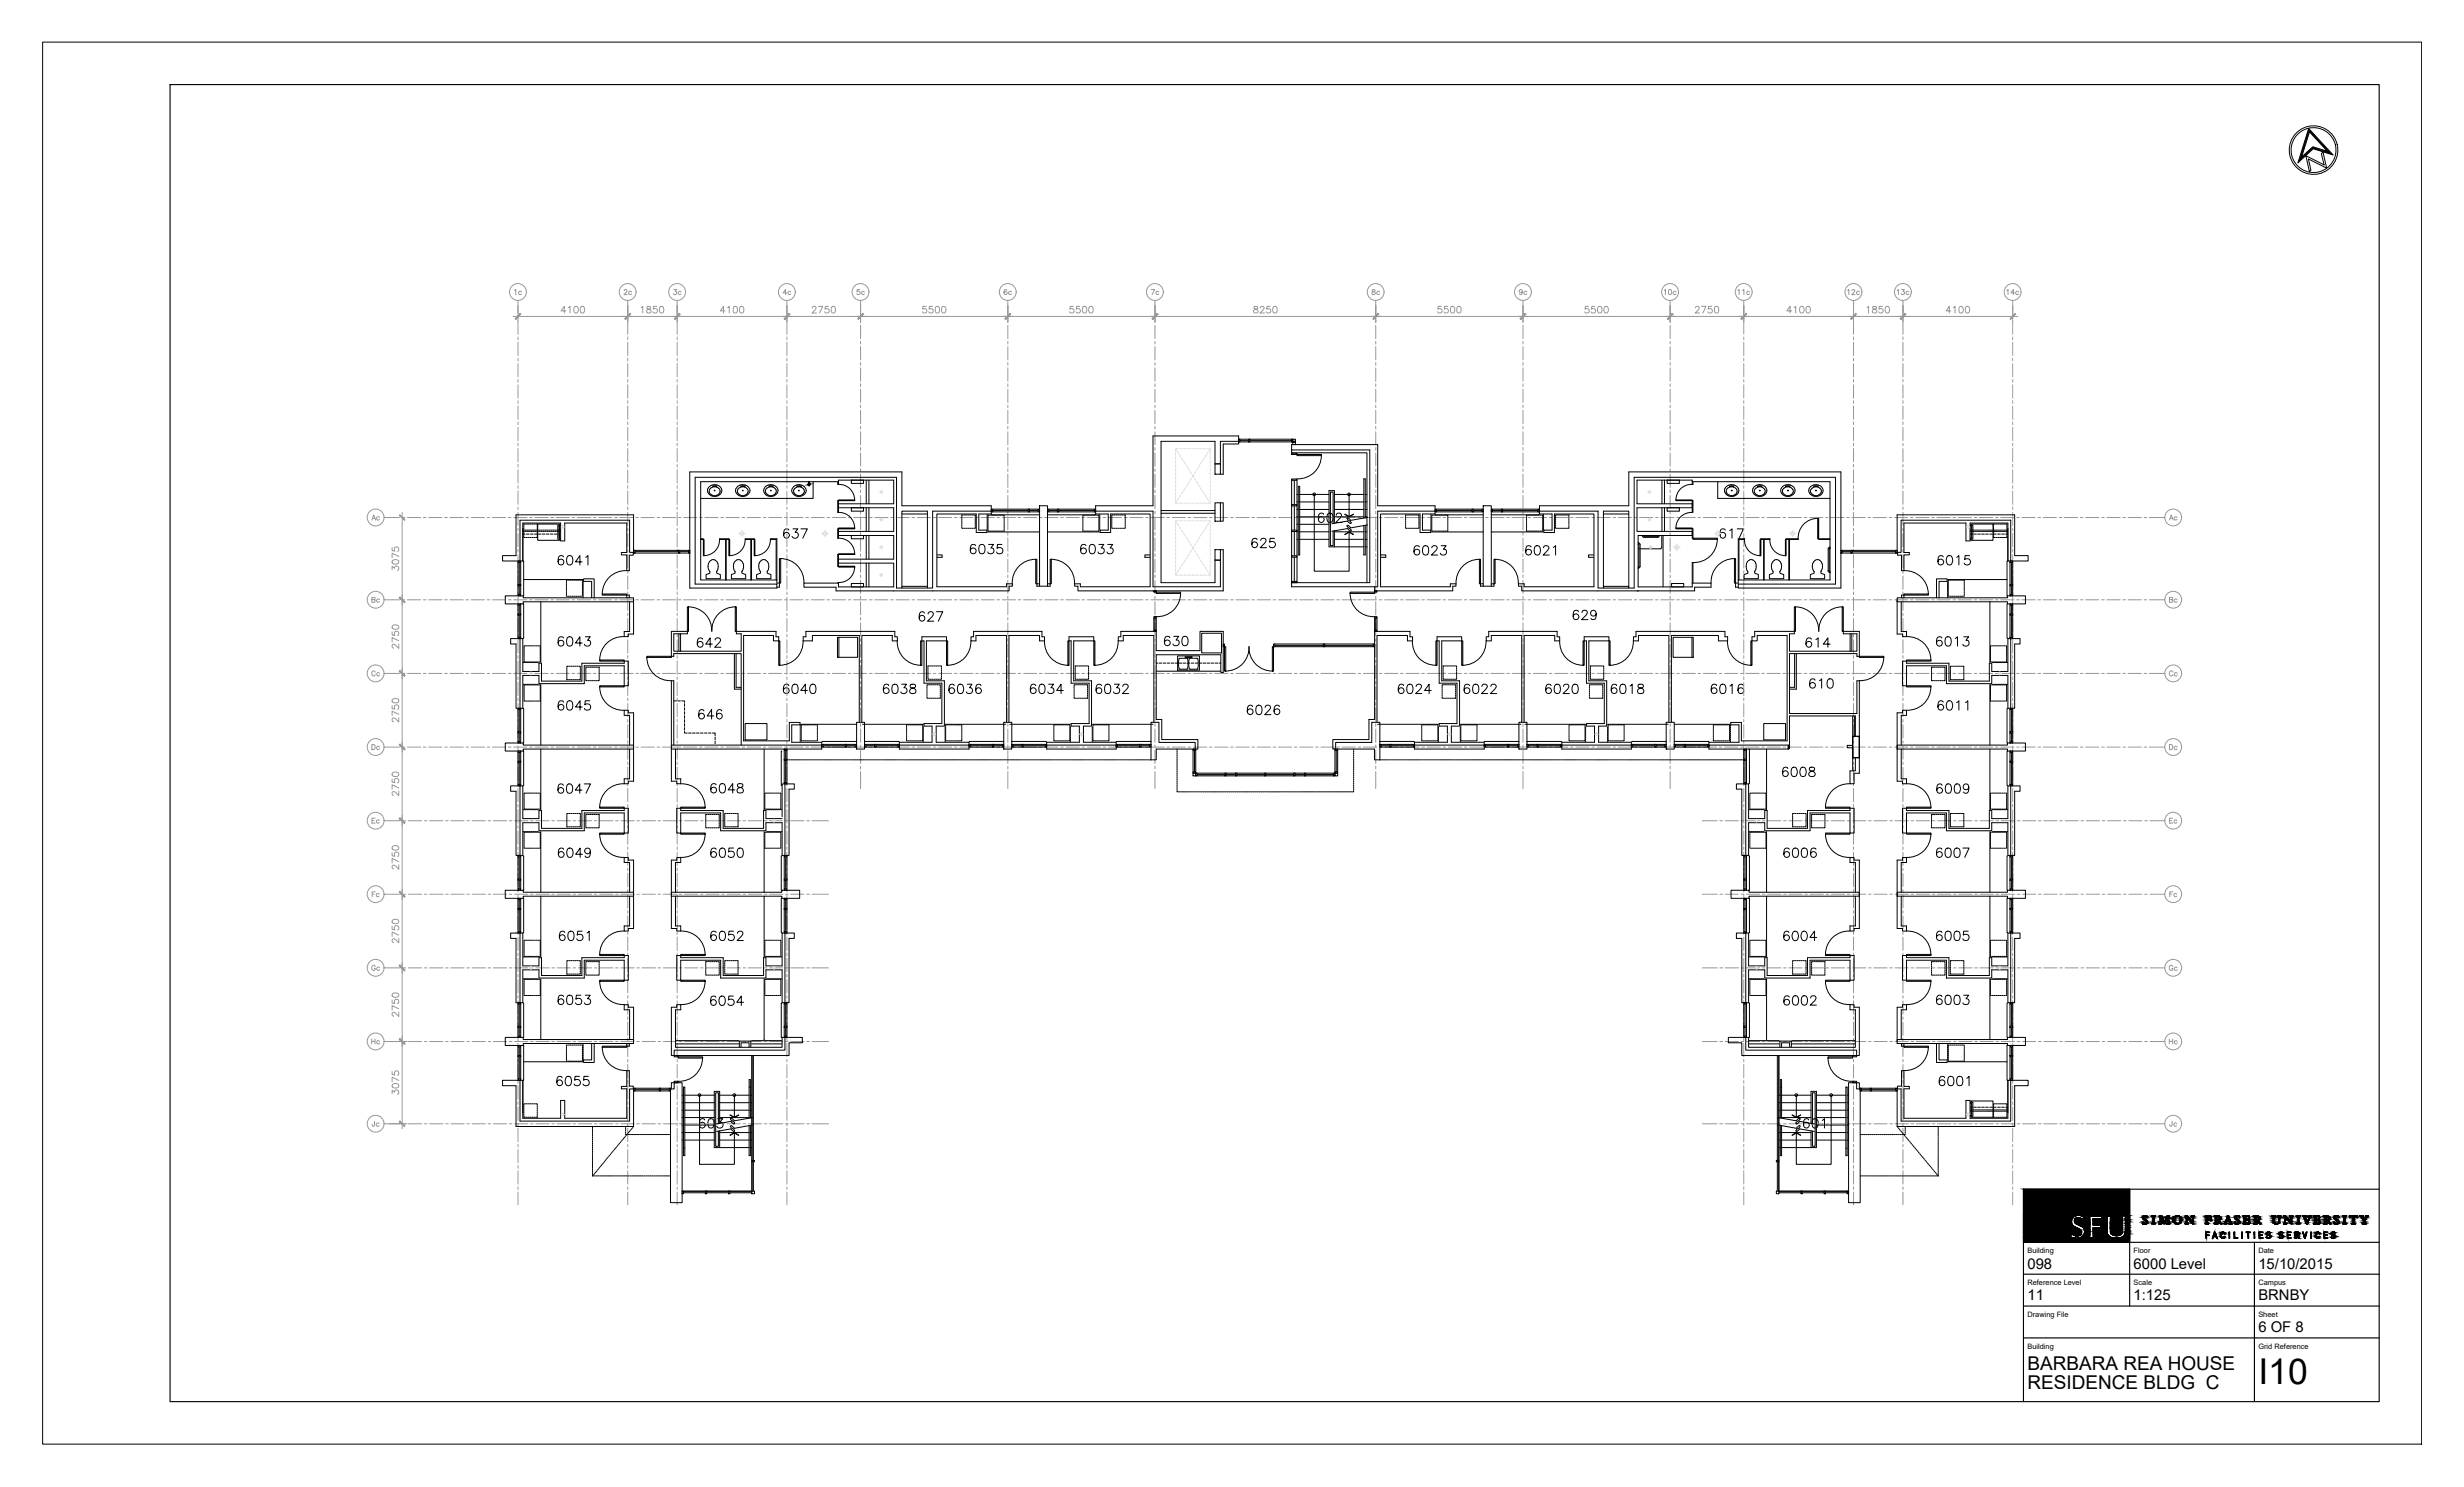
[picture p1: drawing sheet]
<svg xmlns="http://www.w3.org/2000/svg" width="737mm" height="444mm" viewBox="0 0 737 444" stroke-linecap="round" stroke-linejoin="round" font-family="sans-serif">
<defs><g id="words">
<text font-size="10.6" x="675.1" y="413.7">I10</text>
<g font-size="5.7">
<text x="606.1" y="409.5">BARBARA REA HOUSE</text>
<text x="606.1" y="415.1">RESIDENCE BLDG C</text>
</g>
<g font-size="4.4">
<text x="606.1" y="379.2">098</text>
<text x="637.8" y="379.2">6000 Level</text>
<text x="675.1" y="379.2">15/10/2015</text>
<text x="606.1" y="388.7">11</text>
<text x="637.8" y="388.7">1:125</text>
<text x="675.1" y="388.7">BRNBY</text>
<text x="675.1" y="398.1">6 OF 8</text>
</g>
<g font-size="2.2">
<text x="606.1" y="374.5">Building</text>
<text x="637.8" y="374.5">Floor</text>
<text x="675.1" y="374.5">Date</text>
<text x="606.1" y="384.1">Reference Level</text>
<text x="637.8" y="384.1">Scale</text>
<text x="675.1" y="384.1">Campus</text>
<text x="606.1" y="393.6">Drawing File</text>
<text x="675.1" y="393.6">Sheet</text>
<text x="606.1" y="403.1">Building</text>
<text x="675.1" y="403.1">Grid Reference</text>
</g>
</g></defs>
<!-- layer: FP098_6 Data|RM$TXT -->
<g fill="none" stroke="#000" stroke-width=".3">
<path d="M235.8 158.5a.79 .79 0 0 0-.7-.4 .79 .79 0 0 0-.7 .5 1.69 1.69 0 0 0 .6 2.3 .86 .86 0 0 0 1-.8 .86 .86 0 0 0-.8-.9 .86 .86 0 0 0-.9 .7M237.1 158.1h1.4l-.8 1a.94 .94 0 0 1 .9 1.4 .94 .94 0 0 1-1.7 .1l-.1-.3M239.4 158.1h1.9l-1.3 2.8M395.7 153.8a.79 .79 0 0 0-.8-.4 .79 .79 0 0 0-.6 .5 1.65 1.65 0 0 0 .6 2.3 .86 .86 0 0 0 .9-.8 .86 .86 0 0 0-.8-.9 .86 .86 0 0 0-.9 .8M397 153.5a.9 .9 0 0 1 1.4 .4 1.43 1.43 0 0 1-1 2.3 1.57 1.57 0 0 1-.6-2.3zM399.5 154l.5-.6 .9 .2a.88 .88 0 0 1-.3 1.2l-1.3 1.4h1.9M515.7 158.5a.79 .79 0 0 0-.7-.4 .79 .79 0 0 0-.7 .5 1.69 1.69 0 0 0 .6 2.3 .86 .86 0 0 0 1-.8 .86 .86 0 0 0-.8-.9 .86 .86 0 0 0-.9 .7M517.1 158.6l.7-.5v2.8M519.3 158.1h1.9l-1.3 2.8M168.4 166.5a.83 .83 0 0 0-.7-.4 .83 .83 0 0 0-.7 .5 1.65 1.65 0 0 0 .6 2.3 .88 .88 0 0 0 1-.8 .88 .88 0 0 0-.8-1 .88 .88 0 0 0-1 .9M169.8 166.2a.95 .95 0 0 1 1.3 .4 2.45 2.45 0 0 1-.2 2.2 .93 .93 0 0 1-1.4-.5 2.38 2.38 0 0 1 .3-2.1zM174 168h-2l1.4-1.9v2.8"/>
<path d="M175.1 166.6l.7-.5v2.8M291.7 163.1a.83 .83 0 0 0-.8-.4 .83 .83 0 0 0-.7 .6 1.65 1.65 0 0 0 .7 2.2 .88 .88 0 0 0 .9-.8 .88 .88 0 0 0-.8-.9 .88 .88 0 0 0-.9 .8M293 162.9a.95 .95 0 0 1 1.3 .4 1.83 1.83 0 0 1-.6 2.2h-.3a1.54 1.54 0 0 1-.7-2.2zM295.5 162.7h1.5l-.8 1.1a.94 .94 0 0 1 .9 1.3 .94 .94 0 0 1-1.6 .3l-.2-.4M299.5 162.7h-1.3l-.1 1.2a.99 .99 0 0 1 1.5 0 .99 .99 0 0 1-.2 1.5 .99 .99 0 0 1-1.5-.4M324.7 163.1a.83 .83 0 0 0-.8-.4 .83 .83 0 0 0-.7 .6 1.65 1.65 0 0 0 .7 2.2 .88 .88 0 0 0 .9-.8 .88 .88 0 0 0-.8-.9 .88 .88 0 0 0-1 .8M326 162.9a.95 .95 0 0 1 1.3 .4 1.83 1.83 0 0 1-.7 2.2h-.2a1.54 1.54 0 0 1-.7-2.2zM328.5 162.7h1.5l-.8 1.1a.94 .94 0 0 1 .8 1.3 .94 .94 0 0 1-1.5 .3l-.2-.4M331.2 162.7h1.5l-.8 1.1a.94 .94 0 0 1 .8 1.3 .94 .94 0 0 1-1.5 .3l-.3-.4M375.8 161.3a.79 .79 0 0 0-.8-.4 .79 .79 0 0 0-.6 .5 1.69 1.69 0 0 0 .6 2.3 .86 .86 0 0 0 .9-.8 .86 .86 0 0 0-.7-.9 .86 .86 0 0 0-1 .8M376.9 161.6l.5-.7 .9 .3a.87 .87 0 0 1-.2 1.2l-1.4 1.3h1.9M381 160.9h-1.3l-.1 1.2a1 1 0 0 1 1.5 0 1 1 0 0 1-.3 1.5 1 1 0 0 1-1.4-.4"/>
<path d="M424.3 163.5a.82 .82 0 0 0-.8-.4 .82 .82 0 0 0-.7 .5 1.65 1.65 0 0 0 .7 2.3 .88 .88 0 0 0 .9-.8 .88 .88 0 0 0-.8-.9 .88 .88 0 0 0-.9 .8M425.7 163.3a.92 .92 0 0 1 1.3 .3 2.49 2.49 0 0 1-.3 2.2 .93 .93 0 0 1-1.3-.4 2.23 2.23 0 0 1 .3-2.1zM428 163.8v-.2a.87 .87 0 0 1 .8-.5 .87 .87 0 0 1 .8 .5l-.3 1-1.4 1.3h1.9M430.8 163.1h1.5l-.8 1.1a.94 .94 0 0 1 .8 1.4 .94 .94 0 0 1-1.6 0l-.1-.2M457.7 163.5a.83 .83 0 0 0-.8-.4 .83 .83 0 0 0-.7 .5 1.65 1.65 0 0 0 .7 2.3 .88 .88 0 0 0 .9-.8 .88 .88 0 0 0-.8-.9 .88 .88 0 0 0-.9 .8M459 163.3a.95 .95 0 0 1 1.4 .3 1.85 1.85 0 0 1-.7 2.3h-.3a1.54 1.54 0 0 1-.6-2.3zM461.4 163.8l.5-.7 .8 .2a.57 .57 0 0 1 .2 .9l-1.6 1.7h1.9M464.4 163.6l.6-.5v2.8M580.9 166.5a.79 .79 0 0 0-.8-.4 .79 .79 0 0 0-.6 .5 1.69 1.69 0 0 0 .6 2.3 .86 .86 0 0 0 1-.8 .86 .86 0 0 0-.8-.9 .86 .86 0 0 0-1 .8M582.3 166.2a.9 .9 0 0 1 1.3 .4 1.43 1.43 0 0 1-1 2.3 1.76 1.76 0 0 1-.3-2.7zM584.9 166.6l.7-.5v2.8M588.8 166.1h-1.3l-.2 1.2a1 1 0 0 1 1.5 0 1 1 0 0 1-.2 1.5 1 1 0 0 1-1.4-.5"/>
<path d="M168.4 190.7a.83 .83 0 0 0-.7-.4 .83 .83 0 0 0-.7 .6 1.65 1.65 0 0 0 .6 2.2 .88 .88 0 0 0 1-.8 .88 .88 0 0 0-.8-.9 .88 .88 0 0 0-1 .8M169.8 190.5a.95 .95 0 0 1 1.3 .4 2.45 2.45 0 0 1-.2 2.1 .93 .93 0 0 1-1.4-.4 2.38 2.38 0 0 1 .3-2.1zM174 192.2h-2l1.4-1.9v2.8M175 190.3h1.4l-.8 1.1a.94 .94 0 0 1 .9 1.3 .94 .94 0 0 1-1.5 .3l-.3-.4M210.1 191.1a.83 .83 0 0 0-.8-.4 .83 .83 0 0 0-.7 .5 1.65 1.65 0 0 0 .7 2.3 .88 .88 0 0 0 .9-.8 .88 .88 0 0 0-.8-1 .88 .88 0 0 0-1 .8M213 192.5h-2l1.3-1.8v2.8M213.8 191.3l.1-.4a.89 .89 0 0 1 1.5 .3l-.1 .5-1.6 1.8h1.8M276.4 183.3a.75 .75 0 0 0-1.2-.3 1.62 1.62 0 0 0 .5 2.7 .86 .86 0 0 0 .8-.9 .86 .86 0 0 0-.8-.8 .86 .86 0 0 0-.9 .8M277.5 183.5l.5-.6h.5l.4 .2a.88 .88 0 0 1-.3 1.2l-1.3 1.4h1.8M280 182.9h1.8l-1.3 2.8M349.7 190.6a.85 .85 0 0 0-1.2-.3 2.28 2.28 0 0 0 0 2.6 .87 .87 0 0 0 1.3-.4 .87 .87 0 0 0-.6-1.2 .87 .87 0 0 0-1.1 .8M350.9 190.2h1.5l-.8 1.1a.88 .88 0 0 1 .9 1 .88 .88 0 0 1-1.2 .7l-.4-.1-.3-.4"/>
<path d="M353.7 190.3a.93 .93 0 0 1 1.3 .5 1.79 1.79 0 0 1-.6 2.2h-.3a1.46 1.46 0 0 1-.7-2.2zM471.8 182.9a.79 .79 0 0 0-1.1-.3 2.28 2.28 0 0 0 0 2.5 .87 .87 0 0 0 1.2-.4 .87 .87 0 0 0-.5-1.2 .87 .87 0 0 0-1.1 .8M472.9 183.1l.2-.4 .4-.3 .9 .3a.93 .93 0 0 1-.3 1.2l-1.3 1.3h1.9M477.2 183.4a.85 .85 0 0 1-1.2 .7 .85 .85 0 0 1-.3-1.3 .85 .85 0 0 1 1.4 .1 2.58 2.58 0 0 1-.3 2.2 .82 .82 0 0 1-1.2-.3M541.5 191.1a.79 .79 0 0 0-.8-.4 .79 .79 0 0 0-.7 .5 1.6 1.6 0 0 0 .7 2.3 .88 .88 0 0 0 .9-.8 .88 .88 0 0 0-.8-1 .88 .88 0 0 0-.9 .8M542.8 191.2l.7-.5v2.8M547.1 192.5h-2l1.3-1.8v2.8M580.5 190.7a.83 .83 0 0 0-.8-.4 .83 .83 0 0 0-.7 .6 1.65 1.65 0 0 0 .7 2.2 .88 .88 0 0 0 1-.8 .88 .88 0 0 0-.9-.9 .88 .88 0 0 0-.9 .8M581.8 190.5a.95 .95 0 0 1 1.4 .4 2.45 2.45 0 0 1-.3 2.1 .93 .93 0 0 1-1.3-.4 2.38 2.38 0 0 1 .2-2.1zM584.5 190.9l.7-.6v2.8M587 190.3h1.5l-.8 1.1a.94 .94 0 0 1 .9 1.3 .94 .94 0 0 1-1.6 .3l-.2-.4M168.4 209.9a.81 .81 0 0 0-1.1-.3 1.65 1.65 0 0 0 .3 2.7 .87 .87 0 0 0 1-.8 .87 .87 0 0 0-.8-1 .87 .87 0 0 0-1 .8"/>
<path d="M169.8 209.6a.93 .93 0 0 1 1.3 .4 2.38 2.38 0 0 1-.2 2.1 .95 .95 0 0 1-1.4-.3 2.49 2.49 0 0 1 .3-2.2zM174 211.3h-2l1.4-1.8v2.8M176.3 209.5h-1.3l-.2 1.2a.99 .99 0 0 1 1.5 0 .99 .99 0 0 1-.2 1.5 .99 .99 0 0 1-1.4-.4M210.4 212.5l-.1-.2a.84 .84 0 0 0-1.3 .4 1.65 1.65 0 0 0 .7 2.2 .86 .86 0 0 0 .9-.8 .86 .86 0 0 0-.8-.9 .86 .86 0 0 0-.9 .8M213.4 214h-2l1.3-1.9v2.8M215.8 212.5l-.2-.2a.84 .84 0 0 0-1.3 .4 1.65 1.65 0 0 0 .7 2.2 .86 .86 0 0 0 .9-.8 .86 .86 0 0 0-.8-.9 .86 .86 0 0 0-.9 .8M235.8 204.9a.81 .81 0 0 0-1.2-.2 1.65 1.65 0 0 0 .4 2.6 .87 .87 0 0 0 .9-.8 .87 .87 0 0 0-.8-.9 .87 .87 0 0 0-.9 .8M237.2 204.7a.89 .89 0 0 1 1.3 .4 2.38 2.38 0 0 1-.3 2.1 .95 .95 0 0 1-1.3-.4 2.29 2.29 0 0 1 .3-2.1zM241.4 206.4h-2l1.3-1.9v2.8M242.5 204.7a.89 .89 0 0 1 1.3 .4 2.38 2.38 0 0 1-.3 2.1 .95 .95 0 0 1-1.3-.4 2.29 2.29 0 0 1 .3-2.1zM265.7 204.9a.85 .85 0 0 0-1.2-.2 2.26 2.26 0 0 0 0 2.5 .87 .87 0 0 0 1.2-.4 .87 .87 0 0 0-.5-1.2 .87 .87 0 0 0-1.1 .8M267 204.7a.93 .93 0 0 1 1.4 .4 1.79 1.79 0 0 1-.7 2.2h-.3a1.46 1.46 0 0 1-.7-2.2z"/>
<path d="M269.5 204.5h1.5l-.8 1.1a.94 .94 0 0 1 .9 1.3 .94 .94 0 0 1-1.6 .3l-.2-.4M272.2 204.7a.57 .57 0 0 0 .3 .9 1.02 1.02 0 0 1 1.1 .4 1.02 1.02 0 0 1 0 1.2l-1 .1-.5-.2a1.05 1.05 0 0 1 .1-1.2 1.05 1.05 0 0 1 1.1-.3 .56 .56 0 0 0 .3-.9zM285.2 204.9a.79 .79 0 0 0-1.1-.2 2.26 2.26 0 0 0 0 2.5 .87 .87 0 0 0 1.2-.4 .87 .87 0 0 0-.5-1.2 .87 .87 0 0 0-1.1 .8M286.6 204.7a.88 .88 0 0 1 1.3 .4 1.3 1.3 0 0 1 .1 1.5 1.3 1.3 0 0 1-1.4 .6 2.26 2.26 0 0 1 0-2.5zM289.1 204.5h1.5l-.8 1.1a.94 .94 0 0 1 .9 1.3 .94 .94 0 0 1-1.6 .3l-.2-.4M293.2 204.9a.79 .79 0 0 0-1.1-.2 2.26 2.26 0 0 0 0 2.5 .87 .87 0 0 0 1.2-.4 .87 .87 0 0 0-.5-1.2 .87 .87 0 0 0-1.1 .8M309.6 204.9a.85 .85 0 0 0-1.2-.2 2.26 2.26 0 0 0 0 2.5 .87 .87 0 0 0 1.3-.4 .87 .87 0 0 0-.6-1.2 .87 .87 0 0 0-1.1 .8M310.9 204.7a.93 .93 0 0 1 1.4 .4 1.79 1.79 0 0 1-.7 2.2h-.3a1.49 1.49 0 0 1-.6-2.2zM313.5 204.5h1.5l-.8 1.1a.94 .94 0 0 1 .8 1.3 .94 .94 0 0 1-1.5 .3l-.3-.4M317.9 206.4h-2l1.3-1.9v2.8M329.3 204.9a.81 .81 0 0 0-1.2-.2 1.65 1.65 0 0 0 .4 2.6 .87 .87 0 0 0 .9-.8 .87 .87 0 0 0-.8-.9 .87 .87 0 0 0-.9 .8M330.6 204.7a.93 .93 0 0 1 1.3 .4 2.38 2.38 0 0 1-.2 2.1 .95 .95 0 0 1-1.4-.4 2.45 2.45 0 0 1 .3-2.1z"/>
<path d="M333.1 204.5h1.5l-.8 1.1a.94 .94 0 0 1 .9 1.3 .94 .94 0 0 1-1.6 .3l-.2-.4M335.7 205.2l.1-.4a.87 .87 0 0 1 1.5 .3l-.5 .9-1.3 1.3h1.9M374.5 211.2a.76 .76 0 0 0-1.2-.2 1.59 1.59 0 0 0 .5 2.6 .88 .88 0 0 0 .8-.9 .88 .88 0 0 0-.8-.8 .88 .88 0 0 0-.9 .8M375.8 211a.88 .88 0 0 1 1.3 .3 1.85 1.85 0 0 1-.6 2.3h-.3a1.82 1.82 0 0 1-.4-2.6zM378.2 211.5l.6-.7h.5l.4 .3a.85 .85 0 0 1-.3 1.2l-1.3 1.3h1.8M382.5 211.2a.76 .76 0 0 0-1.2-.2 1.59 1.59 0 0 0 .5 2.6 .88 .88 0 0 0 .8-.9 .88 .88 0 0 0-.8-.8 .88 .88 0 0 0-.9 .8M419.6 204.9a.79 .79 0 0 0-1.2-.2 1.59 1.59 0 0 0 .5 2.6 .87 .87 0 0 0 .8-.9 .87 .87 0 0 0-.8-.8 .87 .87 0 0 0-.9 .8M421 204.7a.89 .89 0 0 1 1.3 .4 2.38 2.38 0 0 1-.3 2.1 .95 .95 0 0 1-1.3-.4 2.29 2.29 0 0 1 .3-2.1zM423.3 205.2l.6-.7 .9 .3a.93 .93 0 0 1-.2 1.2l-1.4 1.3h1.9M427.9 206.4h-2l1.3-1.9v2.8M439.3 204.9a.85 .85 0 0 0-1.2-.2 2.26 2.26 0 0 0 0 2.5 .87 .87 0 0 0 1.2-.4 .87 .87 0 0 0-.5-1.2 .87 .87 0 0 0-1.1 .8M440.6 204.7a.93 .93 0 0 1 1.4 .4 1.79 1.79 0 0 1-.7 2.2h-.3a1.46 1.46 0 0 1-.6-2.2z"/>
<path d="M443 205.2l.1-.4 .4-.3h.6l.5 .6-.4 .9-1.3 1.3h1.9M445.7 205.2l.1-.4 .4-.3 .8 .2 .3 .4-.4 .9-1.3 1.3h1.8M463.7 204.9a.79 .79 0 0 0-1.2-.2 1.59 1.59 0 0 0 .5 2.6 .87 .87 0 0 0 .8-.9 .87 .87 0 0 0-.8-.8 .87 .87 0 0 0-.9 .8M465 204.7a.89 .89 0 0 1 1.3 .4 2.38 2.38 0 0 1-.2 2.1 .95 .95 0 0 1-1.4-.4 2.29 2.29 0 0 1 .3-2.1zM467.4 205.2l.6-.7 .9 .3a.93 .93 0 0 1-.3 1.2l-1.3 1.3h1.8M470.4 204.7a.89 .89 0 0 1 1.3 .4 2.38 2.38 0 0 1-.3 2.1 .95 .95 0 0 1-1.3-.4 2.29 2.29 0 0 1 .3-2.1zM483.3 204.9a.81 .81 0 0 0-1.2-.2 1.65 1.65 0 0 0 .4 2.6 .87 .87 0 0 0 .9-.8 .87 .87 0 0 0-.8-.9 .87 .87 0 0 0-.9 .8M484.6 204.7a.93 .93 0 0 1 1.3 .4 2.38 2.38 0 0 1-.2 2.1 .95 .95 0 0 1-1.4-.4 2.45 2.45 0 0 1 .3-2.1zM487.3 205.1l.6-.6v2.8M489.8 204.7a.56 .56 0 0 0 .3 .9 1.01 1.01 0 0 1 1.1 .4 1.01 1.01 0 0 1 0 1.2l-1 .1-.5-.2a1.05 1.05 0 0 1 .1-1.2 1.05 1.05 0 0 1 1.1-.3 .57 .57 0 0 0 .3-.9zM513.2 204.9a.85 .85 0 0 0-1.3-.2 2.26 2.26 0 0 0 0 2.5 .87 .87 0 0 0 1.3-.4 .87 .87 0 0 0-.6-1.2 .87 .87 0 0 0-1 .8M514.5 204.7a.93 .93 0 0 1 1.3 .4 1.79 1.79 0 0 1-.6 2.2h-.3a1.46 1.46 0 0 1-.7-2.2z"/>
<path d="M517.1 205.1l.7-.6v2.8M521.2 204.9a.85 .85 0 0 0-1.3-.2 2.26 2.26 0 0 0 0 2.5 .87 .87 0 0 0 1.3-.4 .87 .87 0 0 0-.6-1.2 .87 .87 0 0 0-1 .8M542.6 203.3a.81 .81 0 0 0-1.2-.3 1.65 1.65 0 0 0 .4 2.7 .87 .87 0 0 0 .9-.8 .87 .87 0 0 0-.8-.9 .87 .87 0 0 0-.9 .8M543.9 203.5l.7-.6v2.8M546.6 203a.93 .93 0 0 1 1.3 .5 2.38 2.38 0 0 1-.2 2.1 .95 .95 0 0 1-1.4-.4 2.49 2.49 0 0 1 .3-2.2zM580.9 209.9a.79 .79 0 0 0-1.2-.3 1.72 1.72 0 0 0 .4 2.7 .85 .85 0 0 0 .9-.8 .85 .85 0 0 0-.7-.9 .85 .85 0 0 0-1 .7M582.3 209.6a.88 .88 0 0 1 1.3 .4 1.3 1.3 0 0 1 .1 1.6 1.3 1.3 0 0 1-1.4 .5 2.07 2.07 0 0 1 0-2.5zM584.9 210l.7-.5v2.8M587.6 210l.7-.5v2.8M168.4 234.8a.85 .85 0 0 0-1.2-.3 2.28 2.28 0 0 0 0 2.5 .87 .87 0 0 0 1.3-.4 .87 .87 0 0 0-.6-1.2 .87 .87 0 0 0-1.1 .8M169.7 234.5a.93 .93 0 0 1 1.4 .4 1.79 1.79 0 0 1-.7 2.2h-.3a1.49 1.49 0 0 1-.6-2.2zM174 236.2h-2l1.3-1.9v2.8"/>
<path d="M174.7 234.3h1.8l-1.3 2.8M214.1 234.6a.83 .83 0 0 0-.8-.4 .83 .83 0 0 0-.7 .6 1.65 1.65 0 0 0 .7 2.2 .87 .87 0 0 0 .9-.8 .87 .87 0 0 0-.8-.9 .87 .87 0 0 0-.9 .8M215.4 234.4a.92 .92 0 0 1 1.3 .4 2.45 2.45 0 0 1-.2 2.1 .93 .93 0 0 1-1.4-.4 2.23 2.23 0 0 1 .3-2.1zM219.7 236.1h-2l1.3-1.9v2.8M220.6 234.4a.56 .56 0 0 0 .3 .9 1.01 1.01 0 0 1 1.1 .4 1.01 1.01 0 0 1 0 1.2l-1 .1-.5-.2a1.05 1.05 0 0 1 .1-1.2 1.05 1.05 0 0 1 1.1-.3 .57 .57 0 0 0 .3-.9zM534.5 229.8a.79 .79 0 0 0-1.2-.3 2.28 2.28 0 0 0 0 2.5 .87 .87 0 0 0 1.3-.4 .87 .87 0 0 0-.6-1.2 .87 .87 0 0 0-1.1 .8M535.8 229.5a.88 .88 0 0 1 1.3 .4 1.3 1.3 0 0 1 .2 1.5 1.3 1.3 0 0 1-1.5 .6 2.26 2.26 0 0 1 0-2.5zM538.5 229.5a.88 .88 0 0 1 1.3 .4 1.3 1.3 0 0 1 .1 1.5 1.3 1.3 0 0 1-1.4 .6 2.07 2.07 0 0 1 0-2.5zM541 229.5a.57 .57 0 0 0 .3 .9 1.05 1.05 0 0 1 1 .4 1.05 1.05 0 0 1 .2 1.1l-1.1 .2a.79 .79 0 0 1-.7-.8 .79 .79 0 0 1 .8-.7l.6-.2a.57 .57 0 0 0 .2-.9zM580.6 234.8a.79 .79 0 0 0-1.2-.3 2.28 2.28 0 0 0 0 2.5 .87 .87 0 0 0 1.3-.4 .87 .87 0 0 0-.6-1.2 .87 .87 0 0 0-1.1 .8M581.9 234.5a.88 .88 0 0 1 1.3 .4 1.3 1.3 0 0 1 .2 1.5 1.3 1.3 0 0 1-1.5 .6 2.26 2.26 0 0 1 0-2.5zM584.6 234.5a.88 .88 0 0 1 1.3 .4 1.3 1.3 0 0 1 .1 1.5 1.3 1.3 0 0 1-1.4 .6 2.26 2.26 0 0 1 0-2.5z"/>
<path d="M588.6 235.3a.85 .85 0 0 1-1.2 .7 .85 .85 0 0 1-.3-1.3 .85 .85 0 0 1 1.3 .1 2.58 2.58 0 0 1-.2 2.2 .82 .82 0 0 1-1.2-.3M168.5 253.9a.79 .79 0 0 0-.8-.4 .79 .79 0 0 0-.7 .5 1.69 1.69 0 0 0 .7 2.3 .86 .86 0 0 0 .9-.8 .86 .86 0 0 0-.7-.9 .86 .86 0 0 0-1 .8M169.8 253.6a.9 .9 0 0 1 1.4 .4 1.43 1.43 0 0 1-1 2.3 1.77 1.77 0 0 1-.4-2.7zM174.1 255.4h-2l1.3-1.9v2.8M176.5 254.4a.87 .87 0 0 1-1.2 .7 .87 .87 0 0 1-.3-1.3 .87 .87 0 0 1 1.4 .1 2.7 2.7 0 0 1-.3 2.3 .79 .79 0 0 1-1.2-.3M214.1 253.9a.83 .83 0 0 0-.8-.4 .83 .83 0 0 0-.7 .5 1.65 1.65 0 0 0 .7 2.3 .88 .88 0 0 0 .9-.8 .88 .88 0 0 0-.8-.9 .88 .88 0 0 0-.9 .8M215.4 253.6a.92 .92 0 0 1 1.3 .4 2.49 2.49 0 0 1-.2 2.2 .93 .93 0 0 1-1.4-.5 2.23 2.23 0 0 1 .3-2.1zM219.3 253.5h-1.4l-.1 1.2a.99 .99 0 0 1 1.5 0 .99 .99 0 0 1-.2 1.4 .99 .99 0 0 1-1.4-.4M220.8 253.6a.92 .92 0 0 1 1.3 .4 2.49 2.49 0 0 1-.3 2.2 .93 .93 0 0 1-1.3-.5 2.23 2.23 0 0 1 .3-2.1zM534.9 253.9a.83 .83 0 0 0-.8-.4 .83 .83 0 0 0-.7 .5 1.65 1.65 0 0 0 .7 2.3 .88 .88 0 0 0 .9-.8 .88 .88 0 0 0-.8-.9 .88 .88 0 0 0-.9 .8M536.2 253.6a.95 .95 0 0 1 1.3 .4 1.85 1.85 0 0 1-.6 2.3h-.3a1.54 1.54 0 0 1-.7-2.3zM538.9 253.6a.95 .95 0 0 1 1.3 .4 1.85 1.85 0 0 1-.7 2.3h-.2a1.54 1.54 0 0 1-.7-2.3z"/>
<path d="M542.9 253.9a.83 .83 0 0 0-.8-.4 .83 .83 0 0 0-.7 .5 1.65 1.65 0 0 0 .7 2.3 .88 .88 0 0 0 .9-.8 .88 .88 0 0 0-.8-.9 .88 .88 0 0 0-.9 .8M580.5 253.9a.83 .83 0 0 0-.8-.4 .83 .83 0 0 0-.7 .5 1.65 1.65 0 0 0 .7 2.3 .88 .88 0 0 0 1-.8 .88 .88 0 0 0-.9-.9 .88 .88 0 0 0-.9 .8M581.8 253.6a.95 .95 0 0 1 1.4 .4 2.49 2.49 0 0 1-.3 2.2 .93 .93 0 0 1-1.3-.5 2.38 2.38 0 0 1 .2-2.1zM584.5 253.6a.95 .95 0 0 1 1.4 .4 2.49 2.49 0 0 1-.3 2.2 .93 .93 0 0 1-1.4-.5 2.38 2.38 0 0 1 .3-2.1zM586.8 253.5h1.8l-1.3 2.8M168.8 278.7a.79 .79 0 0 0-.7-.4 .79 .79 0 0 0-.7 .6 1.6 1.6 0 0 0 .6 2.2 .88 .88 0 0 0 1-.8 .88 .88 0 0 0-.8-.9 .88 .88 0 0 0-1 .8M170.2 278.5a.9 .9 0 0 1 1.3 .4 2.45 2.45 0 0 1-.3 2.1 .93 .93 0 0 1-1.3-.4 2.23 2.23 0 0 1 .3-2.1zM174 278.4h-1.3l-.1 1.1a.99 .99 0 0 1 1.4 0 .99 .99 0 0 1-.1 1.5 .99 .99 0 0 1-1.5-.4M175.5 278.9l.6-.5v2.7M214.1 278.7a.83 .83 0 0 0-.8-.4 .83 .83 0 0 0-.7 .6 1.65 1.65 0 0 0 .7 2.2 .88 .88 0 0 0 .9-.8 .88 .88 0 0 0-.8-.9 .88 .88 0 0 0-.9 .8M215.4 278.5a.92 .92 0 0 1 1.3 .4 2.45 2.45 0 0 1-.2 2.1 .93 .93 0 0 1-1.4-.4 2.23 2.23 0 0 1 .3-2.1zM219.3 278.4h-1.4l-.1 1.1a.99 .99 0 0 1 1.5 0 .99 .99 0 0 1-.2 1.5 .99 .99 0 0 1-1.4-.4"/>
<path d="M220.5 279v-.1a.87 .87 0 0 1 .8-.6 .87 .87 0 0 1 .8 .6l-.4 .9-1.4 1.3h1.9M534.8 278.8l-.1-.3a.84 .84 0 0 0-1.3 .4 1.68 1.68 0 0 0 .6 2.3 .86 .86 0 0 0 .9-.8 .86 .86 0 0 0-.7-.9 .86 .86 0 0 0-1 .7M536.2 278.5a.83 .83 0 0 1 1.3 .4 1.43 1.43 0 0 1-1 2.3 1.77 1.77 0 0 1-.3-2.7zM538.8 278.5a.83 .83 0 0 1 1.3 .4 1.43 1.43 0 0 1-.9 2.3 1.77 1.77 0 0 1-.4-2.7zM580.5 278.7a.83 .83 0 0 0-.8-.4 .83 .83 0 0 0-.7 .6 1.65 1.65 0 0 0 .7 2.2 .88 .88 0 0 0 1-.8 .88 .88 0 0 0-.9-.9 .88 .88 0 0 0-.9 .8M581.8 278.5a.95 .95 0 0 1 1.4 .4 2.45 2.45 0 0 1-.3 2.1 .93 .93 0 0 1-1.3-.4 2.38 2.38 0 0 1 .2-2.1zM584.5 278.5a.95 .95 0 0 1 1.4 .4 2.45 2.45 0 0 1-.3 2.1 .93 .93 0 0 1-1.4-.4 2.38 2.38 0 0 1 .3-2.1zM588.4 278.4h-1.4l-.1 1.1a.99 .99 0 0 1 1.5 0 .99 .99 0 0 1-.2 1.5 .99 .99 0 0 1-1.4-.4M168.4 297.9a.85 .85 0 0 0-1.2-.3 2.28 2.28 0 0 0 0 2.6 .87 .87 0 0 0 1.3-.4 .87 .87 0 0 0-.6-1.2 .87 .87 0 0 0-1.1 .8M169.8 297.6a.93 .93 0 0 1 1.3 .4 2.38 2.38 0 0 1-.2 2.2 .95 .95 0 0 1-1.4-.4 2.49 2.49 0 0 1 .3-2.2zM173.7 297.5h-1.4l-.1 1.2a.99 .99 0 0 1 1.5 0 .99 .99 0 0 1-.2 1.5 .99 .99 0 0 1-1.5-.4M175 297.5h1.4l-.8 1a.94 .94 0 0 1 .9 1.4 .94 .94 0 0 1-1.5 .3l-.3-.4"/>
<path d="M214 298.1a.79 .79 0 0 0-.8-.4 .79 .79 0 0 0-.6 .6 1.65 1.65 0 0 0 .6 2.2 .86 .86 0 0 0 .9-.8 .86 .86 0 0 0-.7-.9 .86 .86 0 0 0-1 .8M215.3 297.9a.9 .9 0 0 1 1.4 .4 1.43 1.43 0 0 1-1 2.2 1.76 1.76 0 0 1-.4-2.6zM219.2 297.7h-1.3l-.1 1.2a1 1 0 0 1 1.5 0 1 1 0 0 1-.3 1.5 1 1 0 0 1-1.4-.4M222.3 299.6h-2l1.3-1.9v2.8M534.9 298a.84 .84 0 0 0-1.2-.2 1.65 1.65 0 0 0 .4 2.7 .87 .87 0 0 0 .9-.8 .87 .87 0 0 0-.8-1 .87 .87 0 0 0-.9 .8M536.2 297.8a.93 .93 0 0 1 1.3 .4 1.41 1.41 0 0 1-.9 2.3 1.51 1.51 0 0 1-.7-2.3zM538.9 297.8a.93 .93 0 0 1 1.3 .4 1.41 1.41 0 0 1-.9 2.3 1.51 1.51 0 0 1-.7-2.3zM541.3 298.3l.1-.4a.87 .87 0 0 1 1.5 .3l-.4 .9-1.4 1.4h1.9M543.1 280.2h-2l1.3-1.8v2.8M580.5 297.9a.81 .81 0 0 0-1.2-.3 1.65 1.65 0 0 0 .4 2.7 .87 .87 0 0 0 .9-.8 .87 .87 0 0 0-.8-.9 .87 .87 0 0 0-.9 .8M581.8 297.6a.93 .93 0 0 1 1.4 .4 2.38 2.38 0 0 1-.3 2.2 .95 .95 0 0 1-1.3-.4 2.49 2.49 0 0 1 .2-2.2zM584.5 297.6a.93 .93 0 0 1 1.4 .4 2.38 2.38 0 0 1-.3 2.2 .95 .95 0 0 1-1.4-.4 2.49 2.49 0 0 1 .3-2.2z"/>
<path d="M587 297.5h1.5l-.8 1a.94 .94 0 0 1 .9 1.4 .94 .94 0 0 1-1.6 .3l-.2-.4M168 322.2a.79 .79 0 0 0-1.2-.3 1.72 1.72 0 0 0 .4 2.6 .85 .85 0 0 0 1-.7 .85 .85 0 0 0-.8-1 .85 .85 0 0 0-.9 .8M169.4 321.9a.88 .88 0 0 1 1.3 .4 1.3 1.3 0 0 1 .1 1.5 1.3 1.3 0 0 1-1.4 .6 2.07 2.07 0 0 1 0-2.5zM173.2 321.7h-1.3l-.1 1.2a1 1 0 0 1 1.5 .1 1 1 0 0 1-.2 1.5 1 1 0 0 1-1.5-.5M175.9 321.7h-1.3l-.1 1.2a.98 .98 0 0 1 1.4 .1 .98 .98 0 0 1-.2 1.4 .98 .98 0 0 1-1.4-.4M210.7 334.8a.83 .83 0 0 0-.8-.4 .83 .83 0 0 0-.7 .5 1.65 1.65 0 0 0 .7 2.3 .88 .88 0 0 0 .9-.8 .88 .88 0 0 0-.8-.9 .88 .88 0 0 0-.9 .8M212 334.5a.95 .95 0 0 1 1.4 .4 1.85 1.85 0 0 1-.7 2.3h-.3a1.57 1.57 0 0 1-.6-2.3zM214.5 334.4h1.5l-.8 1.1a.94 .94 0 0 1 .8 1.4 .94 .94 0 0 1-1.6 0l-.1-.3M540.7 334.8a.79 .79 0 0 0-.7-.4 .79 .79 0 0 0-.7 .5 1.65 1.65 0 0 0 .7 2.3 .86 .86 0 0 0 .9-.8 .86 .86 0 0 0-.8-.9 .86 .86 0 0 0-.9 .8M542.1 334.5a.9 .9 0 0 1 1.3 .4 1.43 1.43 0 0 1-.9 2.3 1.57 1.57 0 0 1-.7-2.3zM544.7 334.9l.7-.5v2.8M581.3 322.2a.85 .85 0 0 0-1.2-.3 2.26 2.26 0 0 0 0 2.5 .87 .87 0 0 0 1.3-.3 .87 .87 0 0 0-.6-1.3 .87 .87 0 0 0-1.1 .8"/>
<path d="M582.6 321.9a.93 .93 0 0 1 1.4 .4 2.38 2.38 0 0 1-.3 2.1 .95 .95 0 0 1-1.3-.4 2.45 2.45 0 0 1 .2-2.1zM585.3 321.9a.93 .93 0 0 1 1.4 .4 2.38 2.38 0 0 1-.3 2.1 .95 .95 0 0 1-1.4-.4 2.45 2.45 0 0 1 .3-2.1zM588 322.3l.6-.6v2.8"/>
</g>
<!-- layer: FP098_6|SGR -->
<g fill="none" stroke="#989898" stroke-width=".3">
<path d="M154.9 89.8v3.8M154.9 94.4v.8M154.9 96v3.9M187.7 89.8v3.8M187.7 94.4v.8M187.7 96v3.9M202.4 89.8v3.8M202.4 94.4v.8M202.4 96v3.9M235.2 89.8v3.8M235.2 94.4v.8M235.2 96v3.9"/>
<path d="M257.3 89.8v5.1M257.3 95.7v.8M257.3 97.3v3.9M301.3 89.8v5.1M301.3 95.7v.8M301.3 97.3v3.9M345.3 89.8v5.1M345.3 95.7v.8M345.3 97.3v3.9M411.3 89.8v5.1M411.3 95.7v.8M411.3 97.3v3.9"/>
<path d="M455.3 89.8v5.1M455.3 95.7v.8M455.3 97.3v3.9M499.3 89.8v5.1M499.3 95.7v.8M499.3 97.3v3.9M521.3 89.8v3.8M521.3 94.4v.8M521.3 96v3.9M554.1 89.8v3.8M554.1 94.4v.8M554.1 96v3.9"/>
<path d="M568.9 89.8v3.8M568.9 94.4v.8M568.9 96v3.9M601.7 89.8v3.8M601.7 94.4v.8M601.7 96v3.9M154.9 100.7v.8M154.9 102.3v4M154.9 107.1v.8M154.9 108.7v4M154.9 113.4v.8M154.9 115v4"/>
<path d="M154.9 119.8v.8M187.7 100.7v.8M187.7 102.3v4M187.7 107.1v.8M187.7 108.7v4M187.7 113.4v.8M187.7 115v4M187.7 119.8v.8M202.4 100.7v.8M202.4 102.3v4M202.4 107.1v.8M202.4 108.7v4"/>
<path d="M202.4 113.4v.8M202.4 115v4M202.4 119.8v.8M235.2 100.7v.8M235.2 102.3v4M235.2 107.1v.8M235.2 108.7v4M235.2 113.4v.8M235.2 115v4M235.2 119.8v.8M257.3 102v.8M257.3 103.6v4"/>
<path d="M257.3 108.4v.8M257.3 110v3.9M257.3 114.7v.8M257.3 116.3v4M301.3 102v.8M301.3 103.6v4M301.3 108.4v.8M301.3 110v3.9M301.3 114.7v.8M301.3 116.3v4M345.3 102v.8M345.3 103.6v4"/>
<path d="M345.3 108.4v.8M345.3 110v3.9M345.3 114.7v.8M345.3 116.3v4M411.3 102v.8M411.3 103.6v4M411.3 108.4v.8M411.3 110v3.9M411.3 114.7v.8M411.3 116.3v4M455.3 102v.8M455.3 103.6v4"/>
<path d="M455.3 108.4v.8M455.3 110v3.9M455.3 114.7v.8M455.3 116.3v4M499.3 102v.8M499.3 103.6v4M499.3 108.4v.8M499.3 110v3.9M499.3 114.7v.8M499.3 116.3v4M521.3 100.7v.8M521.3 102.3v4"/>
<path d="M521.3 107.1v.8M521.3 108.7v4M521.3 113.4v.8M521.3 115v4M521.3 119.8v.8M554.1 100.7v.8M554.1 102.3v4M554.1 107.1v.8M554.1 108.7v4M554.1 113.4v.8M554.1 115v4M554.1 119.8v.8"/>
<path d="M568.9 100.7v.8M568.9 102.3v4M568.9 107.1v.8M568.9 108.7v4M568.9 113.4v.8M568.9 115v4M568.9 119.8v.8M601.7 100.7v.8M601.7 102.3v4M601.7 107.1v.8M601.7 108.7v4M601.7 113.4v.8"/>
<path d="M601.7 115v4M601.7 119.8v.8M154.9 121.4v4M154.9 126.1v.8M154.9 127.7v4M154.9 132.5v.8M154.9 134.1v4M154.9 138.8v.8M187.7 121.4v4M187.7 126.1v.8M187.7 127.7v4M187.7 132.5v.8"/>
<path d="M187.7 134.1v4M187.7 138.8v.8M202.4 121.4v4M202.4 126.1v.8M202.4 127.7v4M202.4 132.5v.8M202.4 134.1v4M202.4 138.8v.8M235.2 121.4v4M235.2 126.1v.8M235.2 127.7v4M235.2 132.5v.8"/>
<path d="M235.2 134.1v4M235.2 138.8v.8M257.3 121.1v.8M257.3 122.7v3.9M257.3 127.4v.8M257.3 129v4M257.3 133.8v.8M257.3 135.4v3.9M301.3 121.1v.8M301.3 122.7v3.9M301.3 127.4v.8M301.3 129v4"/>
<path d="M301.3 133.8v.8M301.3 135.4v3.9M345.3 121.1v.8M345.3 122.7v3.9M345.3 127.4v.8M345.3 129v4M345.3 133.8v.8M345.3 135.4v3.9M411.3 121.1v.8M411.3 122.7v3.9M411.3 127.4v.8M411.3 129v4"/>
<path d="M411.3 133.8v.8M411.3 135.4v3.9M455.3 121.1v.8M455.3 122.7v3.9M455.3 127.4v.8M455.3 129v4M455.3 133.8v.8M455.3 135.4v3.9M499.3 121.1v.8M499.3 122.7v3.9M499.3 127.4v.8M499.3 129v4"/>
<path d="M499.3 133.8v.8M499.3 135.4v3.9M521.3 121.4v4M521.3 126.1v.8M521.3 127.7v4M521.3 132.5v.8M521.3 134.1v4M521.3 138.8v.8M554.1 121.4v4M554.1 126.1v.8M554.1 127.7v4M554.1 132.5v.8"/>
<path d="M554.1 134.1v4M554.1 138.8v.8M568.9 121.4v4M568.9 126.1v.8M568.9 127.7v4M568.9 132.5v.8M568.9 134.1v4M568.9 138.8v.8M601.7 121.4v4M601.7 126.1v.8M601.7 127.7v4M601.7 132.5v.8"/>
<path d="M601.7 134.1v4M601.7 138.8v.8M114.8 154.7h4.6M120.2 154.7h.8M121.8 154.7h4M126.6 154.7h.8M128.1 154.7h4M132.9 154.7h.8M134.5 154.7h4M139.3 154.7h.8M140.8 154.7h4M145.6 154.7h.8"/>
<path d="M147.2 154.7h4M152 154.7h.8M153.5 154.7h4M154.9 140.4v4M154.9 145.2v.8M154.9 146.8v4M154.9 151.5v.8M154.9 153.1v4M154.9 157.9v.8M154.9 159.5v4M158.3 154.7h.8M159.9 154.7h4"/>
<path d="M164.7 154.7h.8M166.2 154.7h4M171 154.7h.8M172.6 154.7h4M177.4 154.7h.8M178.9 154.7h4M183.7 154.7h.8M185.3 154.7h4M187.7 140.4v4M187.7 145.2v.8M187.7 146.8v4M187.7 151.5v.8"/>
<path d="M187.7 153.1v4M187.7 157.9v.8M187.7 159.5v4M190.1 154.7h.8M191.6 154.7h4M196.4 154.7h.8M198 154.7h4M202.4 140.4v4M202.4 145.2v.8M202.4 146.8v4M202.4 151.5v.8M202.4 153.1v4"/>
<path d="M202.4 157.9v.8M202.4 159.5v4M202.8 154.7h.8M204.3 154.7h4M209.1 154.7h.8M210.7 154.7h4M215.5 154.7h.8M217 154.7h4M221.8 154.7h.8M223.4 154.7h4M228.2 154.7h.8M229.8 154.7h3.9"/>
<path d="M234.5 154.7h.8M235.2 140.4v4M235.2 145.2v.8M235.2 146.8v4M235.2 151.5v.8M235.2 153.1v4M235.2 157.9v.8M235.2 159.5v4M236.1 154.7h4M240.9 154.7h.8M242.5 154.7h3.9M247.2 154.7h.8"/>
<path d="M248.8 154.7h4M253.6 154.7h.8M255.2 154.7h3.9M257.3 140.1v.8M257.3 141.7v4M257.3 146.5v.8M257.3 148.1v3.9M257.3 152.8v.8M257.3 154.4v4M257.3 159.2v.8M259.9 154.7h.8M261.5 154.7h4"/>
<path d="M266.3 154.7h.8M267.9 154.7h3.9M272.6 154.7h.8M274.2 154.7h4M279 154.7h.8M280.6 154.7h3.9M285.3 154.7h.8M286.9 154.7h4M291.7 154.7h.8M293.3 154.7h3.9M298 154.7h.8M299.6 154.7h4"/>
<path d="M301.3 140.1v.8M301.3 141.7v4M301.3 146.5v.8M301.3 148.1v3.9M301.3 152.8v.8M301.3 154.4v4M301.3 159.2v.8M304.4 154.7h.8M306 154.7h3.9M310.7 154.7h.8M312.3 154.7h4M317.1 154.7h.8"/>
<path d="M318.7 154.7h3.9M323.4 154.7h.8M325 154.7h4M329.8 154.7h.8M331.4 154.7h3.9M336.1 154.7h.8M337.7 154.7h4M342.5 154.7h.8M344.1 154.7h4M345.3 140.1v.8M345.3 141.7v4M345.3 146.5v.8"/>
<path d="M345.3 148.1v3.9M345.3 152.8v.8M345.3 154.4v4M345.3 159.2v.8M348.8 154.7h.8M350.4 154.7h4M355.2 154.7h.8M356.8 154.7h4M361.5 154.7h.8M363.1 154.7h4M367.9 154.7h.8M369.5 154.7h4"/>
<path d="M374.2 154.7h.8M375.8 154.7h4M380.6 154.7h.8M382.2 154.7h4M386.9 154.7h.8M388.5 154.7h4M393.3 154.7h.8M394.9 154.7h4M399.6 154.7h.8M401.2 154.7h4M406 154.7h.8M407.6 154.7h4"/>
<path d="M411.3 140.1v.8M411.3 141.7v4M411.3 146.5v.8M411.3 148.1v3.9M411.3 152.8v.8M411.3 154.4v4M411.3 159.2v.8M412.3 154.7h.8M413.9 154.7h4M418.7 154.7h.8M420.3 154.7h4M425 154.7h.8"/>
<path d="M426.6 154.7h4M431.4 154.7h.8M433 154.7h4M437.7 154.7h.8M439.3 154.7h4M444.1 154.7h.8M445.7 154.7h4M450.4 154.7h.8M452 154.7h4M455.3 140.1v.8M455.3 141.7v4M455.3 146.5v.8"/>
<path d="M455.3 148.1v3.9M455.3 152.8v.8M455.3 154.4v4M455.3 159.2v.8M456.8 154.7h.8M458.4 154.7h4M463.2 154.7h.7M464.7 154.7h4M469.5 154.7h.8M471.1 154.7h4M475.9 154.7h.7M477.4 154.7h4"/>
<path d="M482.2 154.7h.8M483.8 154.7h4M488.6 154.7h.7M490.1 154.7h4M494.9 154.7h.8M496.5 154.7h4M499.3 140.1v.8M499.3 141.7v4M499.3 146.5v.8M499.3 148.1v3.9M499.3 152.8v.8M499.3 154.4v4"/>
<path d="M499.3 159.2v.8M501.3 154.7h.7M502.8 154.7h4M507.6 154.7h.8M509.2 154.7h4M514 154.7h.7M515.5 154.7h4M520.3 154.7h.8M521.3 140.4v4M521.3 145.2v.8M521.3 146.8v4M521.3 151.5v.8"/>
<path d="M521.3 153.1v4M521.3 157.9v.8M521.3 159.5v4M521.9 154.7h4M526.7 154.7h.7M528.2 154.7h4M533 154.7h.8M534.6 154.7h4M539.4 154.7h.7M540.9 154.7h4M545.7 154.7h.8M547.3 154.7h4"/>
<path d="M552.1 154.7h.7M553.6 154.7h4M554.1 140.4v4M554.1 145.2v.8M554.1 146.8v4M554.1 151.5v.8M554.1 153.1v4M554.1 157.9v.8M554.1 159.5v4M558.4 154.7h.8M560 154.7h4M564.8 154.7h.7"/>
<path d="M566.3 154.7h4M568.9 140.4v4M568.9 145.2v.8M568.9 146.8v4M568.9 151.5v.8M568.9 153.1v4M568.9 157.9v.8M568.9 159.5v4M571.1 154.7h.8M572.7 154.7h4M577.5 154.7h.8M579 154.7h4"/>
<path d="M583.8 154.7h.8M585.4 154.7h4M590.2 154.7h.8M591.7 154.7h4M596.5 154.7h.8M598.1 154.7h4M601.7 140.4v4M601.7 145.2v.8M601.7 146.8v4M601.7 151.5v.8M601.7 153.1v4M601.7 157.9v.8"/>
<path d="M601.7 159.5v4M602.9 154.7h.8M604.4 154.7h4M609.2 154.7h.8M610.8 154.7h4M615.6 154.7h.8M617.1 154.7h4M621.9 154.7h.8M623.5 154.7h4M628.3 154.7h.8M629.8 154.7h4M634.6 154.7h.8"/>
<path d="M636.2 154.7h4M641 154.7h.8M642.5 154.7h4.7M114.8 179.3h4.6M120.2 179.3h.8M121.8 179.3h4M126.6 179.3h.8M128.1 179.3h4M132.9 179.3h.8M134.5 179.3h4M139.3 179.3h.8M140.8 179.3h4"/>
<path d="M145.6 179.3h.8M147.2 179.3h4M152 179.3h.8M153.5 179.3h4M154.9 164.2v.8M154.9 165.8v4M154.9 170.6v.8M154.9 172.2v4M154.9 176.9v.8M154.9 178.5v4M158.3 179.3h.8M159.9 179.3h4"/>
<path d="M164.7 179.3h.8M166.2 179.3h4M171 179.3h.8M172.6 179.3h4M177.4 179.3h.8M178.9 179.3h4M183.7 179.3h.8M185.3 179.3h4M187.7 164.2v.8M187.7 165.8v4M187.7 170.6v.8M187.7 172.2v4"/>
<path d="M187.7 176.9v.8M187.7 178.5v4M190.1 179.3h.8M191.6 179.3h4M196.4 179.3h.8M198 179.3h4M202.4 164.2v.8M202.4 165.8v4M202.4 170.6v.8M202.4 172.2v4M202.4 176.9v.8M202.4 178.5v4"/>
<path d="M202.8 179.3h.8M204.3 179.3h4M209.1 179.3h.8M210.7 179.3h4M215.5 179.3h.8M217 179.3h4M221.8 179.3h.8M223.4 179.3h4M228.2 179.3h.8M229.8 179.3h3.9M234.5 179.3h.8M235.2 164.2v.8"/>
<path d="M235.2 165.8v4M235.2 170.6v.8M235.2 172.2v4M235.2 176.9v.8M235.2 178.5v4M236.1 179.3h4M240.9 179.3h.8M242.5 179.3h3.9M247.2 179.3h.8M248.8 179.3h4M253.6 179.3h.8M255.2 179.3h3.9"/>
<path d="M257.3 160.8v3.9M257.3 165.5v.8M257.3 167.1v4M257.3 171.9v.8M257.3 173.5v3.9M257.3 178.2v.8M257.3 179.8v4M259.9 179.3h.8M261.5 179.3h4M266.3 179.3h.8M267.9 179.3h3.9M272.6 179.3h.8"/>
<path d="M274.2 179.3h4M279 179.3h.8M280.6 179.3h3.9M285.3 179.3h.8M286.9 179.3h4M291.7 179.3h.8M293.3 179.3h3.9M298 179.3h.8M299.6 179.3h4M301.3 160.8v3.9M301.3 165.5v.8M301.3 167.1v4"/>
<path d="M301.3 171.9v.8M301.3 173.5v3.9M301.3 178.2v.8M301.3 179.8v4M304.4 179.3h.8M306 179.3h3.9M310.7 179.3h.8M312.3 179.3h4M317.1 179.3h.8M318.7 179.3h3.9M323.4 179.3h.8M325 179.3h4"/>
<path d="M329.8 179.3h.8M331.4 179.3h3.9M336.1 179.3h.8M337.7 179.3h4M342.5 179.3h.8M344.1 179.3h4M345.3 160.8v3.9M345.3 165.5v.8M345.3 167.1v4M345.3 171.9v.8M345.3 173.5v3.9M345.3 178.2v.8"/>
<path d="M345.3 179.8v4M348.8 179.3h.8M350.4 179.3h4M355.2 179.3h.8M356.8 179.3h4M361.5 179.3h.8M363.1 179.3h4M367.9 179.3h.8M369.5 179.3h4M374.2 179.3h.8M375.8 179.3h4M380.6 179.3h.8"/>
<path d="M382.2 179.3h4M386.9 179.3h.8M388.5 179.3h4M393.3 179.3h.8M394.9 179.3h4M399.6 179.3h.8M401.2 179.3h4M406 179.3h.8M407.6 179.3h4M411.3 160.8v3.9M411.3 165.5v.8M411.3 167.1v4"/>
<path d="M411.3 171.9v.8M411.3 173.5v3.9M411.3 178.2v.8M411.3 179.8v4M412.3 179.3h.8M413.9 179.3h4M418.7 179.3h.8M420.3 179.3h4M425 179.3h.8M426.6 179.3h4M431.4 179.3h.8M433 179.3h4"/>
<path d="M437.7 179.3h.8M439.3 179.3h4M444.1 179.3h.8M445.7 179.3h4M450.4 179.3h.8M452 179.3h4M455.3 160.8v3.9M455.3 165.5v.8M455.3 167.1v4M455.3 171.9v.8M455.3 173.5v3.9M455.3 178.2v.8"/>
<path d="M455.3 179.8v4M456.8 179.3h.8M458.4 179.3h4M463.2 179.3h.7M464.7 179.3h4M469.5 179.3h.8M471.1 179.3h4M475.9 179.3h.7M477.4 179.3h4M482.2 179.3h.8M483.8 179.3h4M488.6 179.3h.7"/>
<path d="M490.1 179.3h4M494.9 179.3h.8M496.5 179.3h4M499.3 160.8v3.9M499.3 165.5v.8M499.3 167.1v4M499.3 171.9v.8M499.3 173.5v3.9M499.3 178.2v.8M499.3 179.8v4M501.3 179.3h.7M502.8 179.3h4"/>
<path d="M507.6 179.3h.8M509.2 179.3h4M514 179.3h.7M515.5 179.3h4M520.3 179.3h.8M521.3 164.2v.8M521.3 165.8v4M521.3 170.6v.8M521.3 172.2v4M521.3 176.9v.8M521.3 178.5v4M521.9 179.3h4"/>
<path d="M526.7 179.3h.7M528.2 179.3h4M533 179.3h.8M534.6 179.3h4M539.4 179.3h.7M540.9 179.3h4M545.7 179.3h.8M547.3 179.3h4M552.1 179.3h.7M553.6 179.3h4M554.1 164.2v.8M554.1 165.8v4"/>
<path d="M554.1 170.6v.8M554.1 172.2v4M554.1 176.9v.8M554.1 178.5v4M558.4 179.3h.8M560 179.3h4M564.8 179.3h.7M566.3 179.3h4M568.9 164.2v.8M568.9 165.8v4M568.9 170.6v.8M568.9 172.2v4"/>
<path d="M568.9 176.9v.8M568.9 178.5v4M571.1 179.3h.8M572.7 179.3h4M577.5 179.3h.8M579 179.3h4M583.8 179.3h.8M585.4 179.3h4M590.2 179.3h.8M591.7 179.3h4M596.5 179.3h.8M598.1 179.3h4"/>
<path d="M601.7 164.2v.8M601.7 165.8v4M601.7 170.6v.8M601.7 172.2v4M601.7 176.9v.8M601.7 178.5v4M602.9 179.3h.8M604.4 179.3h4M609.2 179.3h.8M610.8 179.3h4M615.6 179.3h.8M617.1 179.3h4"/>
<path d="M621.9 179.3h.8M623.5 179.3h4M628.3 179.3h.8M629.8 179.3h4M634.6 179.3h.8M636.2 179.3h4M641 179.3h.8M642.5 179.3h4.7M154.9 183.3v.8M154.9 184.9v4M154.9 189.6v.8M154.9 191.2v4"/>
<path d="M154.9 196v.8M154.9 197.6v4M187.7 183.3v.8M187.7 184.9v4M187.7 189.6v.8M187.7 191.2v4M187.7 196v.8M187.7 197.6v4M202.4 183.3v.8M202.4 184.9v4M202.4 189.6v.8M202.4 191.2v4"/>
<path d="M202.4 196v.8M202.4 197.6v4M235.2 183.3v.8M235.2 184.9v4M235.2 189.6v.8M235.2 191.2v4M235.2 196v.8M235.2 197.6v4M257.3 184.6v.8M257.3 186.2v3.9M257.3 190.9v.8M257.3 192.5v4"/>
<path d="M257.3 197.3v.8M257.3 198.9v3.9M301.3 184.6v.8M301.3 186.2v3.9M301.3 190.9v.8M301.3 192.5v4M301.3 197.3v.8M301.3 198.9v3.9M345.3 184.6v.8M345.3 186.2v3.9M345.3 190.9v.8M345.3 192.5v4"/>
<path d="M345.3 197.3v.8M345.3 198.9v3.9M411.3 184.6v.8M411.3 186.2v3.9M411.3 190.9v.8M411.3 192.5v4M411.3 197.3v.8M411.3 198.9v3.9M455.3 184.6v.8M455.3 186.2v3.9M455.3 190.9v.8M455.3 192.5v4"/>
<path d="M455.3 197.3v.8M455.3 198.9v3.9M499.3 184.6v.8M499.3 186.2v3.9M499.3 190.9v.8M499.3 192.5v4M499.3 197.3v.8M499.3 198.9v3.9M521.3 183.3v.8M521.3 184.9v4M521.3 189.6v.8M521.3 191.2v4"/>
<path d="M521.3 196v.8M521.3 197.6v4M554.1 183.3v.8M554.1 184.9v4M554.1 189.6v.8M554.1 191.2v4M554.1 196v.8M554.1 197.6v4M568.9 183.3v.8M568.9 184.9v4M568.9 189.6v.8M568.9 191.2v4"/>
<path d="M568.9 196v.8M568.9 197.6v4M601.7 183.3v.8M601.7 184.9v4M601.7 189.6v.8M601.7 191.2v4M601.7 196v.8M601.7 197.6v4M114.8 201.3h4.6M120.2 201.3h.8M121.8 201.3h4M126.6 201.3h.8"/>
<path d="M128.1 201.3h4M132.9 201.3h.8M134.5 201.3h4M139.3 201.3h.8M140.8 201.3h4M145.6 201.3h.8M147.2 201.3h4M152 201.3h.8M153.5 201.3h4M154.9 202.3v.8M154.9 203.9v4M154.9 208.7v.8"/>
<path d="M154.9 210.3v4M154.9 215.1v.7M154.9 216.6v4M158.3 201.3h.8M159.9 201.3h4M164.7 201.3h.8M166.2 201.3h4M171 201.3h.8M172.6 201.3h4M177.4 201.3h.8M178.9 201.3h4M183.7 201.3h.8"/>
<path d="M185.3 201.3h4M187.7 202.3v.8M187.7 203.9v4M187.7 208.7v.8M187.7 210.3v4M187.7 215.1v.7M187.7 216.6v4M190.1 201.3h.8M191.6 201.3h4M196.4 201.3h.8M198 201.3h4M202.4 202.3v.8"/>
<path d="M202.4 203.9v4M202.4 208.7v.8M202.4 210.3v4M202.4 215.1v.7M202.4 216.6v4M202.8 201.3h.8M204.3 201.3h4M209.1 201.3h.8M210.7 201.3h4M215.5 201.3h.8M217 201.3h4M221.8 201.3h.8"/>
<path d="M223.4 201.3h4M228.2 201.3h.8M229.8 201.3h3.9M234.5 201.3h.8M235.2 202.3v.8M235.2 203.9v4M235.2 208.7v.8M235.2 210.3v4M235.2 215.1v.7M235.2 216.6v4M236.1 201.3h4M240.9 201.3h.8"/>
<path d="M242.5 201.3h3.9M247.2 201.3h.8M248.8 201.3h4M253.6 201.3h.8M255.2 201.3h3.9M257.3 203.6v.8M257.3 205.2v4M257.3 210v.8M257.3 211.6v3.9M257.3 216.3v.8M257.3 217.9v4M259.9 201.3h.8"/>
<path d="M261.5 201.3h4M266.3 201.3h.8M267.9 201.3h3.9M272.6 201.3h.8M274.2 201.3h4M279 201.3h.8M280.6 201.3h3.9M285.3 201.3h.8M286.9 201.3h4M291.7 201.3h.8M293.3 201.3h3.9M298 201.3h.8"/>
<path d="M299.6 201.3h4M301.3 203.6v.8M301.3 205.2v4M301.3 210v.8M301.3 211.6v3.9M301.3 216.3v.8M301.3 217.9v4M304.4 201.3h.8M306 201.3h3.9M310.7 201.3h.8M312.3 201.3h4M317.1 201.3h.8"/>
<path d="M318.7 201.3h3.9M323.4 201.3h.8M325 201.3h4M329.8 201.3h.8M331.4 201.3h3.9M336.1 201.3h.8M337.7 201.3h4M342.5 201.3h.8M344.1 201.3h4M345.3 203.6v.8M345.3 205.2v4M345.3 210v.8"/>
<path d="M345.3 211.6v3.9M345.3 216.3v.8M345.3 217.9v4M348.8 201.3h.8M350.4 201.3h4M355.2 201.3h.8M356.8 201.3h4M361.5 201.3h.8M363.1 201.3h4M367.9 201.3h.8M369.5 201.3h4M374.2 201.3h.8"/>
<path d="M375.8 201.3h4M380.6 201.3h.8M382.2 201.3h4M386.9 201.3h.8M388.5 201.3h4M393.3 201.3h.8M394.9 201.3h4M399.6 201.3h.8M401.2 201.3h4M406 201.3h.8M407.6 201.3h4M411.3 203.6v.8"/>
<path d="M411.3 205.2v4M411.3 210v.8M411.3 211.6v3.9M411.3 216.3v.8M411.3 217.9v4M412.3 201.3h.8M413.9 201.3h4M418.7 201.3h.8M420.3 201.3h4M425 201.3h.8M426.6 201.3h4M431.4 201.3h.8"/>
<path d="M433 201.3h4M437.7 201.3h.8M439.3 201.3h4M444.1 201.3h.8M445.7 201.3h4M450.4 201.3h.8M452 201.3h4M455.3 203.6v.8M455.3 205.2v4M455.3 210v.8M455.3 211.6v3.9M455.3 216.3v.8"/>
<path d="M455.3 217.9v4M456.8 201.3h.8M458.4 201.3h4M463.2 201.3h.7M464.7 201.3h4M469.5 201.3h.8M471.1 201.3h4M475.9 201.3h.7M477.4 201.3h4M482.2 201.3h.8M483.8 201.3h4M488.6 201.3h.7"/>
<path d="M490.1 201.3h4M494.9 201.3h.8M496.5 201.3h4M499.3 203.6v.8M499.3 205.2v4M499.3 210v.8M499.3 211.6v3.9M499.3 216.3v.8M499.3 217.9v4M501.3 201.3h.7M502.8 201.3h4M507.6 201.3h.8"/>
<path d="M509.2 201.3h4M514 201.3h.7M515.5 201.3h4M520.3 201.3h.8M521.3 202.3v.8M521.3 203.9v4M521.3 208.7v.8M521.3 210.3v4M521.3 215.1v.7M521.3 216.6v4M521.9 201.3h4M526.7 201.3h.7"/>
<path d="M528.2 201.3h4M533 201.3h.8M534.6 201.3h4M539.4 201.3h.7M540.9 201.3h4M545.7 201.3h.8M547.3 201.3h4M552.1 201.3h.7M553.6 201.3h4M554.1 202.3v.8M554.1 203.9v4M554.1 208.7v.8"/>
<path d="M554.1 210.3v4M554.1 215.1v.7M554.1 216.6v4M558.4 201.3h.8M560 201.3h4M564.8 201.3h.7M566.3 201.3h4M568.9 202.3v.8M568.9 203.9v4M568.9 208.7v.8M568.9 210.3v4M568.9 215.1v.7"/>
<path d="M568.9 216.6v4M571.1 201.3h.8M572.7 201.3h4M577.5 201.3h.8M579 201.3h4M583.8 201.3h.8M585.4 201.3h4M590.2 201.3h.8M591.7 201.3h4M596.5 201.3h.8M598.1 201.3h4M601.7 202.3v.8"/>
<path d="M601.7 203.9v4M601.7 208.7v.8M601.7 210.3v4M601.7 215.1v.7M601.7 216.6v4M602.9 201.3h.8M604.4 201.3h4M609.2 201.3h.8M610.8 201.3h4M615.6 201.3h.8M617.1 201.3h4M621.9 201.3h.8"/>
<path d="M623.5 201.3h4M628.3 201.3h.8M629.8 201.3h4M634.6 201.3h.8M636.2 201.3h4M641 201.3h.8M642.5 201.3h4.7M114.8 223.3h4.6M120.2 223.3h.8M121.8 223.3h4M126.6 223.3h.8M128.1 223.3h4"/>
<path d="M132.9 223.3h.8M134.5 223.3h4M139.3 223.3h.8M140.8 223.3h4M145.6 223.3h.8M147.2 223.3h4M152 223.3h.8M153.5 223.3h4M154.9 221.4v.8M154.9 223v4M154.9 227.8v.7M154.9 229.3v4"/>
<path d="M154.9 234.1v.8M154.9 235.7v4M158.3 223.3h.8M159.9 223.3h4M164.7 223.3h.8M166.2 223.3h4M171 223.3h.8M172.6 223.3h4M177.4 223.3h.8M178.9 223.3h4M183.7 223.3h.8M185.3 223.3h4"/>
<path d="M187.7 221.4v.8M187.7 223v4M187.7 227.8v.7M187.7 229.3v4M187.7 234.1v.8M187.7 235.7v4M190.1 223.3h.8M191.6 223.3h4M196.4 223.3h.8M198 223.3h4M202.4 221.4v.8M202.4 223v4"/>
<path d="M202.4 227.8v.7M202.4 229.3v4M202.4 234.1v.8M202.4 235.7v4M202.8 223.3h.8M204.3 223.3h4M209.1 223.3h.8M210.7 223.3h4M215.5 223.3h.8M217 223.3h4M221.8 223.3h.8M223.4 223.3h4"/>
<path d="M228.2 223.3h.8M229.8 223.3h3.9M234.5 223.3h.8M235.2 221.4v.8M235.2 223v4M235.2 227.8v.7M235.2 229.3v4M235.2 234.1v.8M235.2 235.7v4M236.1 223.3h4M240.9 223.3h.8M242.5 223.3h3.9"/>
<path d="M247.2 223.3h.8M248.8 223.3h4M253.6 223.3h.8M255.2 223.3h3.9M257.3 222.7v.8M257.3 224.3v3.9M257.3 229v.8M257.3 230.6v5.1M259.9 223.3h.8M261.5 223.3h4M266.3 223.3h.8M267.9 223.3h3.9"/>
<path d="M272.6 223.3h.8M274.2 223.3h4M279 223.3h.8M280.6 223.3h3.9M285.3 223.3h.8M286.9 223.3h4M291.7 223.3h.8M293.3 223.3h3.9M298 223.3h.8M299.6 223.3h4M301.3 222.7v.8M301.3 224.3v3.9"/>
<path d="M301.3 229v.8M301.3 230.6v5.1M304.4 223.3h.8M306 223.3h3.9M310.7 223.3h.8M312.3 223.3h4M317.1 223.3h.8M318.7 223.3h3.9M323.4 223.3h.8M325 223.3h4M329.8 223.3h.8M331.4 223.3h3.9"/>
<path d="M336.1 223.3h.8M337.7 223.3h4M342.5 223.3h.8M344.1 223.3h4M345.3 222.7v.8M345.3 224.3v3.9M345.3 229v.8M345.3 230.6v5.1M348.8 223.3h.8M350.4 223.3h4M355.2 223.3h.8M356.8 223.3h4"/>
<path d="M361.5 223.3h.8M363.1 223.3h4M367.9 223.3h.8M369.5 223.3h4M374.2 223.3h.8M375.8 223.3h4M380.6 223.3h.8M382.2 223.3h4M386.9 223.3h.8M388.5 223.3h4M393.3 223.3h.8M394.9 223.3h4"/>
<path d="M399.6 223.3h.8M401.2 223.3h4M406 223.3h.8M407.6 223.3h4M411.3 222.7v.8M411.3 224.3v3.9M411.3 229v.8M411.3 230.6v5.1M412.3 223.3h.8M413.9 223.3h4M418.7 223.3h.8M420.3 223.3h4"/>
<path d="M425 223.3h.8M426.6 223.3h4M431.4 223.3h.8M433 223.3h4M437.7 223.3h.8M439.3 223.3h4M444.1 223.3h.8M445.7 223.3h4M450.4 223.3h.8M452 223.3h4M455.3 222.7v.8M455.3 224.3v3.9"/>
<path d="M455.3 229v.8M455.3 230.6v5.1M456.8 223.3h.8M458.4 223.3h4M463.2 223.3h.7M464.7 223.3h4M469.5 223.3h.8M471.1 223.3h4M475.9 223.3h.7M477.4 223.3h4M482.2 223.3h.8M483.8 223.3h4"/>
<path d="M488.6 223.3h.7M490.1 223.3h4M494.9 223.3h.8M496.5 223.3h4M499.3 222.7v.8M499.3 224.3v3.9M499.3 229v.8M499.3 230.6v5.1M501.3 223.3h.7M502.8 223.3h4M507.6 223.3h.8M509.2 223.3h4"/>
<path d="M514 223.3h.7M515.5 223.3h4M520.3 223.3h.8M521.3 221.4v.8M521.3 223v4M521.3 227.8v.7M521.3 229.3v4M521.3 234.1v.8M521.3 235.7v4M521.9 223.3h4M526.7 223.3h.7M528.2 223.3h4"/>
<path d="M533 223.3h.8M534.6 223.3h4M539.4 223.3h.7M540.9 223.3h4M545.7 223.3h.8M547.3 223.3h4M552.1 223.3h.7M553.6 223.3h4M554.1 221.4v.8M554.1 223v4M554.1 227.8v.7M554.1 229.3v4"/>
<path d="M554.1 234.1v.8M554.1 235.7v4M558.4 223.3h.8M560 223.3h4M564.8 223.3h.7M566.3 223.3h4M568.9 221.4v.8M568.9 223v4M568.9 227.8v.7M568.9 229.3v4M568.9 234.1v.8M568.9 235.7v4"/>
<path d="M571.1 223.3h.8M572.7 223.3h4M577.5 223.3h.8M579 223.3h4M583.8 223.3h.8M585.4 223.3h4M590.2 223.3h.8M591.7 223.3h4M596.5 223.3h.8M598.1 223.3h4M601.7 221.4v.8M601.7 223v4"/>
<path d="M601.7 227.8v.7M601.7 229.3v4M601.7 234.1v.8M601.7 235.7v4M602.9 223.3h.8M604.4 223.3h4M609.2 223.3h.8M610.8 223.3h4M615.6 223.3h.8M617.1 223.3h4M621.9 223.3h.8M623.5 223.3h4"/>
<path d="M628.3 223.3h.8M629.8 223.3h4M634.6 223.3h.8M636.2 223.3h4M641 223.3h.8M642.5 223.3h4.7M114.8 245.3h4.9M120.5 245.3h.8M122.1 245.3h4M126.9 245.3h.7M128.4 245.3h4M133.2 245.3h.8"/>
<path d="M134.8 245.3h4M139.6 245.3h.7M141.1 245.3h4M145.9 245.3h.8M147.5 245.3h4M152.3 245.3h.7M153.8 245.3h4M154.9 240.5v.7M154.9 242v4M154.9 246.8v.8M154.9 248.4v4M154.9 253.2v.7"/>
<path d="M154.9 254.7v4M154.9 259.5v.8M158.6 245.3h.8M160.2 245.3h4M165 245.3h.7M166.5 245.3h4M171.3 245.3h.8M172.9 245.3h4M177.7 245.3h.7M179.2 245.3h4M184 245.3h.8M185.6 245.3h4"/>
<path d="M187.7 240.5v.7M187.7 242v4M187.7 246.8v.8M187.7 248.4v4M187.7 253.2v.7M187.7 254.7v4M187.7 259.5v.8M190.4 245.3h.7M191.9 245.3h4M196.7 245.3h.8M198.3 245.3h4M202.4 240.5v.7"/>
<path d="M202.4 242v4M202.4 246.8v.8M202.4 248.4v4M202.4 253.2v.7M202.4 254.7v4M202.4 259.5v.8M203.1 245.3h.7M204.6 245.3h4M209.4 245.3h.8M211 245.3h4M215.8 245.3h.7M217.3 245.3h4"/>
<path d="M222.1 245.3h.8M223.7 245.3h4M228.5 245.3h.8M230 245.3h4M234.8 245.3h.8M235.2 240.5v.7M235.2 242v4M235.2 246.8v.8M235.2 248.4v4M235.2 253.2v.7M235.2 254.7v4M235.2 259.5v.8"/>
<path d="M236.4 245.3h4M241.2 245.3h.8M242.7 245.3h5M508.9 245.3h4.4M514.1 245.3h.8M515.7 245.3h4M520.5 245.3h.8M521.3 240.5v.7M521.3 242v4M521.3 246.8v.8M521.3 248.4v4M521.3 253.2v.7"/>
<path d="M521.3 254.7v4M521.3 259.5v.8M522.1 245.3h3.9M526.8 245.3h.8M528.4 245.3h4M533.2 245.3h.8M534.8 245.3h3.9M539.5 245.3h.8M541.1 245.3h4M545.9 245.3h.8M547.5 245.3h3.9M552.2 245.3h.8"/>
<path d="M553.8 245.3h4M554.1 240.5v.7M554.1 242v4M554.1 246.8v.8M554.1 248.4v4M554.1 253.2v.7M554.1 254.7v4M554.1 259.5v.8M558.6 245.3h.8M560.2 245.3h3.9M564.9 245.3h.8M566.5 245.3h4"/>
<path d="M568.9 240.5v.7M568.9 242v4M568.9 246.8v.8M568.9 248.4v4M568.9 253.2v.7M568.9 254.7v4M568.9 259.5v.8M571.3 245.3h.8M572.9 245.3h3.9M577.6 245.3h.8M579.2 245.3h4M584 245.3h.8"/>
<path d="M585.6 245.3h3.9M590.3 245.3h.8M591.9 245.3h4M596.7 245.3h.8M598.3 245.3h3.9M601.7 240.5v.7M601.7 242v4M601.7 246.8v.8M601.7 248.4v4M601.7 253.2v.7M601.7 254.7v4M601.7 259.5v.8"/>
<path d="M603 245.3h.8M604.6 245.3h4M609.4 245.3h.8M611 245.3h3.9M615.7 245.3h.8M617.3 245.3h4M622.1 245.3h.8M623.7 245.3h3.9M628.4 245.3h.8M630 245.3h4M634.8 245.3h.8M636.4 245.3h3.9"/>
<path d="M641.1 245.3h.8M642.7 245.3h4.5M114.8 267.3h4.9M120.5 267.3h.8M122.1 267.3h4M126.9 267.3h.7M128.4 267.3h4M133.2 267.3h.8M134.8 267.3h4M139.6 267.3h.7M141.1 267.3h4M145.9 267.3h.8"/>
<path d="M147.5 267.3h4M152.3 267.3h.7M153.8 267.3h4M154.9 261.1v4M154.9 265.9v.7M154.9 267.4v4M154.9 272.2v.8M154.9 273.8v4M154.9 278.6v.7M158.6 267.3h.8M160.2 267.3h4M165 267.3h.7"/>
<path d="M166.5 267.3h4M171.3 267.3h.8M172.9 267.3h4M177.7 267.3h.7M179.2 267.3h4M184 267.3h.8M185.6 267.3h4M187.7 261.1v4M187.7 265.9v.7M187.7 267.4v4M187.7 272.2v.8M187.7 273.8v4"/>
<path d="M187.7 278.6v.7M190.4 267.3h.7M191.9 267.3h4M196.7 267.3h.8M198.3 267.3h4M202.4 261.1v4M202.4 265.9v.7M202.4 267.4v4M202.4 272.2v.8M202.4 273.8v4M202.4 278.6v.7M203.1 267.3h.7"/>
<path d="M204.6 267.3h4M209.4 267.3h.8M211 267.3h4M215.8 267.3h.7M217.3 267.3h4M222.1 267.3h.8M223.7 267.3h4M228.5 267.3h.8M230 267.3h4M234.8 267.3h.8M235.2 261.1v4M235.2 265.9v.7"/>
<path d="M235.2 267.4v4M235.2 272.2v.8M235.2 273.8v4M235.2 278.6v.7M236.4 267.3h4M241.2 267.3h.8M242.7 267.3h5M508.9 267.3h4.4M514.1 267.3h.8M515.7 267.3h4M520.5 267.3h.8M521.3 261.1v4"/>
<path d="M521.3 265.9v.7M521.3 267.4v4M521.3 272.2v.8M521.3 273.8v4M521.3 278.6v.7M522.1 267.3h3.9M526.8 267.3h.8M528.4 267.3h4M533.2 267.3h.8M534.8 267.3h3.9M539.5 267.3h.8M541.1 267.3h4"/>
<path d="M545.9 267.3h.8M547.5 267.3h3.9M552.2 267.3h.8M553.8 267.3h4M554.1 261.1v4M554.1 265.9v.7M554.1 267.4v4M554.1 272.2v.8M554.1 273.8v4M554.1 278.6v.7M558.6 267.3h.8M560.2 267.3h3.9"/>
<path d="M564.9 267.3h.8M566.5 267.3h4M568.9 261.1v4M568.9 265.9v.7M568.9 267.4v4M568.9 272.2v.8M568.9 273.8v4M568.9 278.6v.7M571.3 267.3h.8M572.9 267.3h3.9M577.6 267.3h.8M579.2 267.3h4"/>
<path d="M584 267.3h.8M585.6 267.3h3.9M590.3 267.3h.8M591.9 267.3h4M596.7 267.3h.8M598.3 267.3h3.9M601.7 261.1v4M601.7 265.9v.7M601.7 267.4v4M601.7 272.2v.8M601.7 273.8v4M601.7 278.6v.7"/>
<path d="M603 267.3h.8M604.6 267.3h4M609.4 267.3h.8M611 267.3h3.9M615.7 267.3h.8M617.3 267.3h4M622.1 267.3h.8M623.7 267.3h3.9M628.4 267.3h.8M630 267.3h4M634.8 267.3h.8M636.4 267.3h3.9"/>
<path d="M641.1 267.3h.8M642.7 267.3h4.5M114.8 289.3h4.9M120.5 289.3h.8M122.1 289.3h4M126.9 289.3h.7M128.4 289.3h4M133.2 289.3h.8M134.8 289.3h4M139.6 289.3h.7M141.1 289.3h4M145.9 289.3h.8"/>
<path d="M147.5 289.3h4M152.3 289.3h.7M153.8 289.3h4M154.9 280.1v4M154.9 284.9v.8M154.9 286.5v4M154.9 291.3v.7M154.9 292.8v4M154.9 297.6v.8M154.9 299.2v4M158.6 289.3h.8M160.2 289.3h4"/>
<path d="M165 289.3h.7M166.5 289.3h4M171.3 289.3h.8M172.9 289.3h4M177.7 289.3h.7M179.2 289.3h4M184 289.3h.8M185.6 289.3h4M187.7 280.1v4M187.7 284.9v.8M187.7 286.5v4M187.7 291.3v.7"/>
<path d="M187.7 292.8v4M187.7 297.6v.8M187.7 299.2v4M190.4 289.3h.7M191.9 289.3h4M196.7 289.3h.8M198.3 289.3h4M202.4 280.1v4M202.4 284.9v.8M202.4 286.5v4M202.4 291.3v.7M202.4 292.8v4"/>
<path d="M202.4 297.6v.8M202.4 299.2v4M203.1 289.3h.7M204.6 289.3h4M209.4 289.3h.8M211 289.3h4M215.8 289.3h.7M217.3 289.3h4M222.1 289.3h.8M223.7 289.3h4M228.5 289.3h.8M230 289.3h4"/>
<path d="M234.8 289.3h.8M235.2 280.1v4M235.2 284.9v.8M235.2 286.5v4M235.2 291.3v.7M235.2 292.8v4M235.2 297.6v.8M235.2 299.2v4M236.4 289.3h4M241.2 289.3h.8M242.7 289.3h5M508.9 289.3h4.4"/>
<path d="M514.1 289.3h.8M515.7 289.3h4M520.5 289.3h.8M521.3 280.1v4M521.3 284.9v.8M521.3 286.5v4M521.3 291.3v.7M521.3 292.8v4M521.3 297.6v.8M521.3 299.2v4M522.1 289.3h3.9M526.8 289.3h.8"/>
<path d="M528.4 289.3h4M533.2 289.3h.8M534.8 289.3h3.9M539.5 289.3h.8M541.1 289.3h4M545.9 289.3h.8M547.5 289.3h3.9M552.2 289.3h.8M553.8 289.3h4M554.1 280.1v4M554.1 284.9v.8M554.1 286.5v4"/>
<path d="M554.1 291.3v.7M554.1 292.8v4M554.1 297.6v.8M554.1 299.2v4M558.6 289.3h.8M560.2 289.3h3.9M564.9 289.3h.8M566.5 289.3h4M568.9 280.1v4M568.9 284.9v.8M568.9 286.5v4M568.9 291.3v.7"/>
<path d="M568.9 292.8v4M568.9 297.6v.8M568.9 299.2v4M571.3 289.3h.8M572.9 289.3h3.9M577.6 289.3h.8M579.2 289.3h4M584 289.3h.8M585.6 289.3h3.9M590.3 289.3h.8M591.9 289.3h4M596.7 289.3h.8"/>
<path d="M598.3 289.3h3.9M601.7 280.1v4M601.7 284.9v.8M601.7 286.5v4M601.7 291.3v.7M601.7 292.8v4M601.7 297.6v.8M601.7 299.2v4M603 289.3h.8M604.6 289.3h4M609.4 289.3h.8M611 289.3h3.9"/>
<path d="M615.7 289.3h.8M617.3 289.3h4M622.1 289.3h.8M623.7 289.3h3.9M628.4 289.3h.8M630 289.3h4M634.8 289.3h.8M636.4 289.3h3.9M641.1 289.3h.8M642.7 289.3h4.5M114.8 311.3h4.9M120.5 311.3h.8"/>
<path d="M122.1 311.3h4M126.9 311.3h.7M128.4 311.3h4M133.2 311.3h.8M134.8 311.3h4M139.6 311.3h.7M141.1 311.3h4M145.9 311.3h.8M147.5 311.3h4M152.3 311.3h.7M153.8 311.3h4M154.9 304v.7"/>
<path d="M154.9 305.5v4M154.9 310.3v.8M154.9 311.9v4M154.9 316.7v.8M154.9 318.2v4M158.6 311.3h.8M160.2 311.3h4M165 311.3h.7M166.5 311.3h4M171.3 311.3h.8M172.9 311.3h4M177.7 311.3h.7"/>
<path d="M179.2 311.3h4M184 311.3h.8M185.6 311.3h4M187.7 304v.7M187.7 305.5v4M187.7 310.3v.8M187.7 311.9v4M187.7 316.7v.8M187.7 318.2v4M190.4 311.3h.7M191.9 311.3h4M196.7 311.3h.8"/>
<path d="M198.3 311.3h4M202.4 304v.7M202.4 305.5v4M202.4 310.3v.8M202.4 311.9v4M202.4 316.7v.8M202.4 318.2v4M203.1 311.3h.7M204.6 311.3h4M209.4 311.3h.8M211 311.3h4M215.8 311.3h.7"/>
<path d="M217.3 311.3h4M222.1 311.3h.8M223.7 311.3h4M228.5 311.3h.8M230 311.3h4M234.8 311.3h.8M235.2 304v.7M235.2 305.5v4M235.2 310.3v.8M235.2 311.9v4M235.2 316.7v.8M235.2 318.2v4"/>
<path d="M236.4 311.3h4M241.2 311.3h.8M242.7 311.3h5M508.9 311.3h4.4M514.1 311.3h.8M515.7 311.3h4M520.5 311.3h.8M521.3 304v.7M521.3 305.5v4M521.3 310.3v.8M521.3 311.9v4M521.3 316.7v.8"/>
<path d="M521.3 318.2v4M522.1 311.3h3.9M526.8 311.3h.8M528.4 311.3h4M533.2 311.3h.8M534.8 311.3h3.9M539.5 311.3h.8M541.1 311.3h4M545.9 311.3h.8M547.5 311.3h3.9M552.2 311.3h.8M553.8 311.3h4"/>
<path d="M554.1 304v.7M554.1 305.5v4M554.1 310.3v.8M554.1 311.9v4M554.1 316.7v.8M554.1 318.2v4M558.6 311.3h.8M560.2 311.3h3.9M564.9 311.3h.8M566.5 311.3h4M568.9 304v.7M568.9 305.5v4"/>
<path d="M568.9 310.3v.8M568.9 311.9v4M568.9 316.7v.8M568.9 318.2v4M571.3 311.3h.8M572.9 311.3h3.9M577.6 311.3h.8M579.2 311.3h4M584 311.3h.8M585.6 311.3h3.9M590.3 311.3h.8M591.9 311.3h4"/>
<path d="M596.7 311.3h.8M598.3 311.3h3.9M601.7 304v.7M601.7 305.5v4M601.7 310.3v.8M601.7 311.9v4M601.7 316.7v.8M601.7 318.2v4M603 311.3h.8M604.6 311.3h4M609.4 311.3h.8M611 311.3h3.9"/>
<path d="M615.7 311.3h.8M617.3 311.3h4M622.1 311.3h.8M623.7 311.3h3.9M628.4 311.3h.8M630 311.3h4M634.8 311.3h.8M636.4 311.3h3.9M641.1 311.3h.8M642.7 311.3h4.5M114.8 335.9h4.9M120.5 335.9h.8"/>
<path d="M122.1 335.9h4M126.9 335.9h.7M128.4 335.9h4M133.2 335.9h.8M134.8 335.9h4M139.6 335.9h.7M141.1 335.9h4M145.9 335.9h.8M147.5 335.9h4M152.3 335.9h.7M153.8 335.9h4M154.9 323v.8"/>
<path d="M154.9 324.6v4M154.9 329.4v.8M154.9 330.9v4M154.9 335.7v.8M154.9 337.3v4M158.6 335.9h.8M160.2 335.9h4M165 335.9h.7M166.5 335.9h4M171.3 335.9h.8M172.9 335.9h4M177.7 335.9h.7"/>
<path d="M179.2 335.9h4M184 335.9h.8M185.6 335.9h4M187.7 323v.8M187.7 324.6v4M187.7 329.4v.8M187.7 330.9v4M187.7 335.7v.8M187.7 337.3v4M190.4 335.9h.7M191.9 335.9h4M196.7 335.9h.8"/>
<path d="M198.3 335.9h4M202.4 323v.8M202.4 324.6v4M202.4 329.4v.8M202.4 330.9v4M202.4 335.7v.8M202.4 337.3v4M203.1 335.9h.7M204.6 335.9h4M209.4 335.9h.8M211 335.9h4M215.8 335.9h.7"/>
<path d="M217.3 335.9h4M222.1 335.9h.8M223.7 335.9h4M228.5 335.9h.8M230 335.9h4M234.8 335.9h.8M235.2 323v.8M235.2 324.6v4M235.2 329.4v.8M235.2 330.9v4M235.2 335.7v.8M235.2 337.3v4"/>
<path d="M236.4 335.9h4M241.2 335.9h.8M242.7 335.9h5M508.9 335.9h4.4M514.1 335.9h.8M515.7 335.9h4M520.5 335.9h.8M521.3 323v.8M521.3 324.6v4M521.3 329.4v.8M521.3 330.9v4M521.3 335.7v.8"/>
<path d="M521.3 337.3v4M522.1 335.9h3.9M526.8 335.9h.8M528.4 335.9h4M533.2 335.9h.8M534.8 335.9h3.9M539.5 335.9h.8M541.1 335.9h4M545.9 335.9h.8M547.5 335.9h3.9M552.2 335.9h.8M553.8 335.9h4"/>
<path d="M554.1 323v.8M554.1 324.6v4M554.1 329.4v.8M554.1 330.9v4M554.1 335.7v.8M554.1 337.3v4M558.6 335.9h.8M560.2 335.9h3.9M564.9 335.9h.8M566.5 335.9h4M568.9 323v.8M568.9 324.6v4"/>
<path d="M568.9 329.4v.8M568.9 330.9v4M568.9 335.7v.8M568.9 337.3v4M571.3 335.9h.8M572.9 335.9h3.9M577.6 335.9h.8M579.2 335.9h4M584 335.9h.8M585.6 335.9h3.9M590.3 335.9h.8M591.9 335.9h4"/>
<path d="M596.7 335.9h.8M598.3 335.9h3.9M601.7 323v.8M601.7 324.6v4M601.7 329.4v.8M601.7 330.9v4M601.7 335.7v.8M601.7 337.3v4M603 335.9h.8M604.6 335.9h4M609.4 335.9h.8M611 335.9h3.9"/>
<path d="M615.7 335.9h.8M617.3 335.9h4M622.1 335.9h.8M623.7 335.9h3.9M628.4 335.9h.8M630 335.9h4M634.8 335.9h.8M636.4 335.9h3.9M641.1 335.9h.8M642.7 335.9h4.5M154.9 342.1v.8M154.9 343.6v4"/>
<path d="M154.9 348.4v.8M154.9 350v4M154.9 354.8v.8M154.9 356.3v3.8M187.7 342.1v.8M187.7 343.6v4M187.7 348.4v.8M187.7 350v4M187.7 354.8v.8M187.7 356.3v3.8M202.4 342.1v.8M202.4 343.6v4"/>
<path d="M202.4 348.4v.8M202.4 350v4M202.4 354.8v.8M202.4 356.3v3.8M235.2 342.1v.8M235.2 343.6v4M235.2 348.4v.8M235.2 350v4M235.2 354.8v.8M235.2 356.3v3.8M521.3 342.1v.8M521.3 343.6v4"/>
<path d="M521.3 348.4v.8M521.3 350v4M521.3 354.8v.8M521.3 356.3v3.8M554.1 342.1v.8M554.1 343.6v4M554.1 348.4v.8M554.1 350v4M554.1 354.8v.8M554.1 356.3v3.8M568.9 342.1v.8M568.9 343.6v4"/>
<path d="M568.9 348.4v.8M568.9 350v4M568.9 354.8v.8M568.9 356.3v3.8M601.7 342.1v.8M601.7 343.6v4M601.7 348.4v.8M601.7 350v4M601.7 354.8v.8M601.7 356.3v3.8"/>
</g>
<!-- layer: FP098_6|AGL -->
<g fill="none" stroke="#000" stroke-width=".3">
<path d="M370.3 131.3h.4v.8h-.4zM370.3 132.1h16.2M370.3 131.3h16.2M370.7 131.7h2.6M373.3 131.3h.4v.8h-.4zM373.7 131.7h12.4M386.1 131.3h.4v.8h-.4zM386.1 135.5h1.6v.4h-1.6zM386.5 131.3v.8h.8v.8h-.8v-.8h.8v-.8zM386.5 132.1h.1M386.9 132.1h.1M387.3 132.1h.1"/>
<path d="M296.3 152.2h.5v.8h-.5zM296.8 152.2h13.5M296.8 152.6h10.5M296.8 153h13.5M307.3 152.2h.5v.8h-.5zM307.8 152.6h2.5M310.3 152.2h.5v.8h-.5zM313.1 152.2h.5v.8h-.5zM313.6 152.2h13.6M313.6 152.6h2.5M313.6 153h13.6M316.1 152.2h.5v.8h-.5z"/>
<path d="M316.6 152.6h10.6M327.2 152.2h.3v.8h-.3zM386.1 143.2h1.6v.4h-1.6zM386.1 158.5h1.6v.4h-1.6zM386.1 150.8h1.6v.4h-1.6zM386.1 143.6v30.6M386.9 143.6v7.2M386.9 151.2v7.3M386.9 158.9v7.2M387.7 143.6v30.6M429 152.2h.4v.8h-.4zM429.4 152.2h13.6"/>
<path d="M429.4 152.6h10.6M429.4 153h13.6M440 152.2h.4v.8h-.4zM440.4 152.6h2.6M443 152.2h.4v.8h-.4zM445.8 152.2h.4v.8h-.4zM446.2 152.2h13.6M446.2 152.6h2.6M446.2 153h13.6M448.8 152.2h.4v.8h-.4zM449.2 152.6h10.6M459.8 152.2h.4v.8h-.4z"/>
<path d="M154.9 177.7h.8v.4h-.8zM154.9 167.7h.8v.4h-.8zM154.9 174.7h.8v.4h-.8zM154.9 168.1v9.6M155.2 168.1v6.6M155.2 175.1v2.6M155.7 168.1v9.6M189.4 164.5h.4v.8h-.4zM189.4 165.3h16.8M189.4 164.5h16.8M189.8 164.9h13M202.8 164.5h.4v.8h-.4z"/>
<path d="M203.2 164.9h2.6M205.8 164.5h.4v.8h-.4zM344.9 176.6h.8v.4h-.8zM386.1 173.8h1.6v.4h-1.6zM386.1 166.1h1.6v.5h-1.6zM386.9 166.6v7.2M410.9 176.6h.7v.4h-.7zM550.3 164.5h.4v.8h-.4zM550.3 165.3h16.8M550.3 164.5h16.8M550.7 164.9h2.6M553.3 164.5h.4v.8h-.4z"/>
<path d="M553.7 164.9h13M566.7 164.5h.4v.8h-.4zM600.9 177.7h.8v.4h-.8zM600.9 167.7h.8v.4h-.8zM600.9 174.7h.8v.4h-.8zM600.9 168.1v9.6M601.3 168.1v6.6M601.3 175.1v2.6M601.7 168.1v9.6M154.9 180.5h.8v.4h-.8zM154.9 190.5h.8v.4h-.8zM154.9 183.5h.8v.4h-.8z"/>
<path d="M154.9 180.9v9.6M155.2 180.9v2.6M155.2 183.9v6.6M155.7 180.9v9.6M344.9 184.3h.8v.5h-.8zM344.9 188.4h.8v.3h-.8zM344.9 184.8v3.6M345.3 184.8v3.6M345.7 184.8v3.6M365.7 192.5h.4v.8h-.4zM380.7 192.5h.4v.8h-.4zM380.7 193.3h29.8"/>
<path d="M381.1 192.5h29.4M381.1 192.9h14.5M395.6 192.5h.4v.8h-.4zM396 192.9h14.5M410.5 192.5h.4v.8h-.4zM410.9 184.3h.7v.5h-.7zM410.9 188.4h.7v.3h-.7zM410.9 184.8v3.6M411.3 184.8v3.6M411.6 184.8v3.6M600.9 180.5h.8v.4h-.8zM600.9 190.5h.8v.4h-.8z"/>
<path d="M600.9 183.5h.8v.4h-.8zM600.9 180.9v9.6M601.3 180.9v2.6M601.3 183.9v6.6M601.7 180.9v9.6M154.9 211.7h.8v.4h-.8zM154.9 218.7h.8v.4h-.8zM154.9 212.1v9.6M155.2 212.1v6.6M155.2 219.1v2.6M155.7 212.1v9.6M600.9 211.7h.8v.4h-.8z"/>
<path d="M600.9 218.7h.8v.4h-.8zM600.9 212.1v9.6M601.3 212.1v6.6M601.3 219.1v2.6M601.7 212.1v9.6M154.9 224.5h.8v.4h-.8zM154.9 234.5h.8v.4h-.8zM154.9 227.5h.8v.4h-.8zM154.9 221.7h.8v.4h-.8zM154.9 224.9v9.6M155.2 224.9v2.6M155.2 227.9v6.6"/>
<path d="M155.7 224.9v9.6M234.4 223.9h.8v.4h-.8zM234.4 233.9h.8v.4h-.8zM234.4 226.9h.8v.4h-.8zM234.4 224.3v9.6M234.9 224.3v2.6M234.9 227.3v6.6M235.2 224.3v9.6M245.7 222.5h.4v.8h-.4zM246.1 223.3h9.6M246.1 222.9h6.5M246.1 222.5h9.6"/>
<path d="M252.6 222.5h.5v.8h-.5zM253.1 222.9h2.6M255.7 222.5h.4v.8h-.4zM258.4 222.5h.5v.8h-.5zM258.9 223.3h9.6M258.9 222.9h2.6M258.9 222.5h9.6M261.5 222.5h.4v.8h-.4zM261.9 222.9h6.6M268.5 222.5h.4v.8h-.4zM289.7 222.5h.4v.8h-.4zM290.1 223.3h9.6"/>
<path d="M290.1 222.9h6.6M290.1 222.5h9.6M296.7 222.5h.4v.8h-.4zM297.1 222.9h2.6M299.7 222.5h.4v.8h-.4zM302.5 222.5h.4v.8h-.4zM302.9 223.3h9.6M302.9 222.9h2.6M302.9 222.5h9.6M305.5 222.5h.4v.8h-.4zM305.9 222.9h6.6M312.5 222.5h.4v.8h-.4z"/>
<path d="M333.7 222.5h.4v.8h-.4zM334.1 223.3h9.6M334.1 222.9h6.6M334.1 222.5h9.6M340.7 222.5h.4v.8h-.4zM341.1 222.9h2.6M343.7 222.5h.4v.8h-.4zM356.7 231.1h.8v.8h-.8zM356.7 230.7h.8v.4h-.8zM356.7 223.9h.8v.4h-.8zM356.7 223.9v7.2M357.1 224.3v6.4"/>
<path d="M357.5 231.1h.4v.8h-.4zM357.5 231.9h41.6M357.5 223.9v7.2h41.6v-7.2M357.9 231.5h8.3M366.2 231.1h.4v.8h-.4zM366.6 231.5h2.8M369.4 231.1h.4v.8h-.4zM369.8 231.5h8.3M378.1 231.1h.4v.8h-.4zM378.5 231.5h8.3M386.8 231.1h.4v.8h-.4zM387.2 231.5h2.8"/>
<path d="M390 231.1h.4v.8h-.4zM390.4 231.5h8.3M398.7 231.1h.4v.8h-.4zM399.1 231.1h.8v.8h-.8zM399.1 230.7h.8v.4h-.8zM399.1 223.9h.8v.4h-.8zM399.5 224.3v6.4M399.9 223.9v7.2M412.5 222.5h.4v.8h-.4zM412.9 223.3h9.6M412.9 222.9h2.6M412.9 222.5h9.6"/>
<path d="M415.5 222.5h.4v.8h-.4zM415.9 222.9h6.6M422.5 222.5h.4v.8h-.4zM443.7 222.5h.4v.8h-.4zM444.1 223.3h9.6M444.1 222.9h6.6M444.1 222.5h9.6M450.7 222.5h.4v.8h-.4zM451.1 222.9h2.6M453.7 222.5h.4v.8h-.4zM456.5 222.5h.4v.8h-.4zM456.9 223.3h9.6"/>
<path d="M456.9 222.9h2.6M456.9 222.5h9.6M459.5 222.5h.4v.8h-.4zM459.9 222.9h6.6M466.5 222.5h.4v.8h-.4zM487.7 222.5h.4v.8h-.4zM488.1 223.3h9.6M488.1 222.9h6.6M488.1 222.5h9.6M494.7 222.5h.4v.8h-.4zM495.1 222.9h2.6M497.7 222.5h.4v.8h-.4z"/>
<path d="M500.5 222.5h.4v.8h-.4zM500.9 223.3h9.6M500.9 222.9h2.6M500.9 222.5h9.6M503.5 222.5h.4v.8h-.4zM503.9 222.9h6.6M510.5 222.5h.4v.8h-.4zM521.3 223.9h.8v.4h-.8zM521.3 233.9h.8v.4h-.8zM521.3 226.9h.8v.4h-.8zM521.3 224.3v9.6M521.7 224.3v2.6"/>
<path d="M521.7 227.3v6.6M522.1 224.3v9.6M600.9 224.5h.8v.4h-.8zM600.9 234.5h.8v.4h-.8zM600.9 227.5h.8v.4h-.8zM600.9 221.7h.8v.4h-.8zM600.9 224.9v9.6M601.3 224.9v2.6M601.3 227.9v6.6M601.7 224.9v9.6M154.9 255.7h.8v.4h-.8zM154.9 256.1v9.6"/>
<path d="M155.2 256.1v6.6M155.7 256.1v9.6M234.4 255.7h.8v.4h-.8zM234.4 256.1v9.6M234.9 256.1v6.6M235.2 256.1v9.6M521.3 255.7h.8v.4h-.8zM521.3 256.1v9.6M521.7 256.1v6.6M522.1 256.1v9.6M600.9 255.7h.8v.4h-.8zM600.9 256.1v9.6"/>
<path d="M601.3 256.1v6.6M601.7 256.1v9.6M154.9 268.5h.8v.4h-.8zM154.9 278.5h.8v.4h-.8zM154.9 271.5h.8v.4h-.8zM154.9 265.7h.8v.4h-.8zM154.9 262.7h.8v.4h-.8zM154.9 268.9v9.6M155.2 263.1v2.6M155.2 268.9v2.6M155.2 271.9v6.6M155.7 268.9v9.6"/>
<path d="M234.4 265.7h.8v.4h-.8zM234.4 262.7h.8v.4h-.8zM234.4 268.5h.8v.4h-.8zM234.4 278.5h.8v.4h-.8zM234.4 271.5h.8v.4h-.8zM234.4 268.9v9.6M234.9 263.1v2.6M234.9 268.9v2.6M234.9 271.9v6.6M235.2 268.9v9.6M521.3 265.7h.8v.4h-.8zM521.3 262.7h.8v.4h-.8z"/>
<path d="M521.3 268.5h.8v.4h-.8zM521.3 278.5h.8v.4h-.8zM521.3 271.5h.8v.4h-.8zM521.3 268.9v9.6M521.7 263.1v2.6M521.7 268.9v2.6M521.7 271.9v6.6M522.1 268.9v9.6M600.9 265.7h.8v.4h-.8zM600.9 262.7h.8v.4h-.8zM600.9 268.5h.8v.4h-.8zM600.9 278.5h.8v.4h-.8z"/>
<path d="M600.9 271.5h.8v.4h-.8zM600.9 268.9v9.6M601.3 263.1v2.6M601.3 268.9v2.6M601.3 271.9v6.6M601.7 268.9v9.6M154.9 299.7h.8v.4h-.8zM234.4 299.7h.8v.4h-.8zM521.3 299.7h.8v.4h-.8zM600.9 299.7h.8v.4h-.8zM154.9 309.7h.8v.4h-.8zM154.9 306.7h.8v.4h-.8z"/>
<path d="M154.9 312.5h.8v.4h-.8zM154.9 315.5h.8v.4h-.8zM154.9 300.1v9.6M154.9 312.9v9.6M155.2 300.1v6.6M155.2 307.1v2.6M155.2 312.9v2.6M155.2 315.9v6.6M155.7 300.1v9.6M155.7 312.9v9.6M234.4 309.7h.8v.4h-.8zM234.4 306.7h.8v.4h-.8z"/>
<path d="M234.4 300.1v9.6M234.9 300.1v6.6M234.9 307.1v2.6M235.2 300.1v9.6M521.3 309.7h.8v.4h-.8zM521.3 306.7h.8v.4h-.8zM521.3 300.1v9.6M521.7 300.1v6.6M521.7 307.1v2.6M522.1 300.1v9.6M600.9 309.7h.8v.4h-.8zM600.9 306.7h.8v.4h-.8z"/>
<path d="M600.9 312.5h.8v.4h-.8zM600.9 315.5h.8v.4h-.8zM600.9 300.1v9.6M600.9 312.9v9.6M601.3 300.1v6.6M601.3 307.1v2.6M601.3 312.9v2.6M601.3 315.9v6.6M601.7 300.1v9.6M601.7 312.9v9.6M154.9 322.5h.8v.4h-.8zM189.4 325.3h.4v.8h-.4z"/>
<path d="M189.4 325.3h11M189.4 326.1h11M189.8 325.7h7.3M197.1 325.3h.3v.8h-.3zM197.4 325.7h2.7M200.1 325.3h.3v.8h-.3zM556.1 325.3h.4v.8h-.4zM556.1 325.3h11M556.1 326.1h11M556.5 325.7h2.6M559.1 325.3h.4v.8h-.4zM559.5 325.7h7.2"/>
<path d="M566.7 325.3h.4v.8h-.4zM600.9 322.5h.8v.4h-.8z"/>
</g>
<!-- layer: FP098_6|SGRID -->
<g fill="none" stroke="#989898" stroke-width=".3">
<path d="M153.8 86.8l.4-.3v1.6M155.9 87.3a.48 .48 0 0 0-.7-.1 .48 .48 0 0 0 0 .7 .48 .48 0 0 0 .7 0M186.6 86.9l.3-.4 .6 .3-1 1.3h1M188.8 87.3a.48 .48 0 0 0-.7-.1 .48 .48 0 0 0 0 .7 .48 .48 0 0 0 .7 0M201.5 86.5h.7l-.4 .6a.49 .49 0 0 1 .4 .8 .49 .49 0 0 1-.9-.1M203.6 87.3a.48 .48 0 0 0-.7-.1 .48 .48 0 0 0 0 .7 .48 .48 0 0 0 .7 0M235.2 87.6h-1.1l.7-1.1v1.6M236.4 87.3a.48 .48 0 0 0-.7-.1 .48 .48 0 0 0 0 .7 .48 .48 0 0 0 .7 0M257 86.5h-.8v.7a.53 .53 0 0 1 .8 0 .53 .53 0 0 1-.1 .8 .53 .53 0 0 1-.8-.2M258.4 87.3a.48 .48 0 0 0-.7-.1 .48 .48 0 0 0 0 .7 .48 .48 0 0 0 .7 0M301 86.8l-.1-.2a.74 .74 0 0 0-.9 .6 .74 .74 0 0 0 .6 .9 .48 .48 0 0 0 .5-.5 .48 .48 0 0 0-.5-.5 .48 .48 0 0 0-.5 .5M302.4 87.3a.5 .5 0 0 0-.7-.1 .5 .5 0 0 0 0 .7 .5 .5 0 0 0 .7 0"/>
<path d="M344.1 86.5h1l-.7 1.6M346.4 87.3a.48 .48 0 0 0-.7-.1 .48 .48 0 0 0 0 .7 .48 .48 0 0 0 .7 0M410.3 86.6v.5l.4 .1a.45 .45 0 0 1 .4 .6 .45 .45 0 0 1-.6 .3l-.4-.5 .9-.5 .1-.3-.3-.3zM412.4 87.3a.48 .48 0 0 0-.7-.1 .48 .48 0 0 0 0 .7 .48 .48 0 0 0 .7 0M455.1 87.1a.47 .47 0 0 1-.6 .4 .47 .47 0 0 1-.3-.8 .47 .47 0 0 1 .8 .1l.1 .6-.2 .6-.4 .1-.3-.2M456.4 87.3a.5 .5 0 0 0-.7-.1 .5 .5 0 0 0 0 .7 .5 .5 0 0 0 .7 0M497.5 86.8l.4-.3v1.6M499 86.6a.74 .74 0 0 1 .8 .6 .74 .74 0 0 1-.5 .9l-.5-.3zM501.1 87.3a.5 .5 0 0 0-.8-.1 .5 .5 0 0 0 0 .7 .5 .5 0 0 0 .8 0M519.6 86.8l.3-.3v1.6M521 86.8l.3-.3v1.6M523 87.3a.48 .48 0 0 0-.7-.1 .48 .48 0 0 0 0 .7 .48 .48 0 0 0 .7 0"/>
<path d="M552.3 86.8l.4-.3v1.6M553.6 86.9v-.1a.44 .44 0 0 1 .7-.2 .44 .44 0 0 1 0 .7l-.7 .8h1M555.8 87.3a.48 .48 0 0 0-.7-.1 .48 .48 0 0 0 0 .7 .48 .48 0 0 0 .7 0M567.1 86.8l.4-.3v1.6M568.5 86.5h.8l-.4 .6a.5 .5 0 0 1 .3 .8 .5 .5 0 0 1-.8-.1M570.7 87.3a.48 .48 0 0 0-.7-.1 .48 .48 0 0 0 0 .7 .48 .48 0 0 0 .7 0M599.9 86.8l.4-.3v1.6M602.2 87.6h-1l.7-1.1v1.6M603.5 87.3a.5 .5 0 0 0-.8-.1 .5 .5 0 0 0 0 .7 .5 .5 0 0 0 .8 0M111.2 155.5l.5-1.6 .6 1.6M111.4 155h.7M113.5 154.7a.5 .5 0 0 0-.8-.1 .5 .5 0 0 0 0 .7 .5 .5 0 0 0 .8 0"/>
<path d="M648.5 155.5l.6-1.6 .6 1.6M648.8 155h.7M650.8 154.7a.5 .5 0 0 0-.7-.1 .5 .5 0 0 0 0 .7 .5 .5 0 0 0 .7 0M111.2 179.3l.8-.1 .1-.5-.9-.1v1.5l.9-.2v-.5l-.3-.1M113.5 179.3a.49 .49 0 0 0-.8-.1 .49 .49 0 0 0 0 .7 .49 .49 0 0 0 .8-.1M648.5 179.3l.9-.1 .1-.5-1-.1v1.5l1-.2v-.5l-.3-.1M650.8 179.3a.49 .49 0 0 0-.7-.1 .49 .49 0 0 0 0 .7 .49 .49 0 0 0 .7-.1M112.2 200.9a.6 .6 0 0 0-.9-.3 .6 .6 0 0 0-.2 .9 .54 .54 0 0 0 .5 .6 .54 .54 0 0 0 .6-.4M113.5 201.3a.5 .5 0 0 0-.7-.1 .5 .5 0 0 0 0 .7 .5 .5 0 0 0 .7 0M649.6 200.9a.6 .6 0 0 0-.9-.3 .6 .6 0 0 0-.2 .9 .54 .54 0 0 0 .4 .6 .54 .54 0 0 0 .7-.4M650.9 201.3a.5 .5 0 0 0-.8-.1 .5 .5 0 0 0 0 .7 .5 .5 0 0 0 .8 0M111.2 222.6a.79 .79 0 0 1 1 .7 .79 .79 0 0 1-1 .8z"/>
<path d="M113.5 223.3a.49 .49 0 0 0-.8-.1 .49 .49 0 0 0 0 .7 .49 .49 0 0 0 .8-.1M648.5 222.6h.6a.84 .84 0 0 1 .4 .7 .84 .84 0 0 1-.4 .8h-.6zM650.8 223.3a.49 .49 0 0 0-.7-.1 .49 .49 0 0 0 0 .7 .49 .49 0 0 0 .7-.1M111.2 245.3h.6M112.1 244.6h-.9v1.5h.9M113.4 245.3a.47 .47 0 0 0-.7-.1 .47 .47 0 0 0 0 .7 .47 .47 0 0 0 .7-.1M648.6 245.3h.6M649.5 244.6h-.9v1.5h.9M650.7 245.3a.47 .47 0 0 0-.6-.1 .47 .47 0 0 0 0 .7 .47 .47 0 0 0 .6-.1M111.3 267.3h.5M112.2 266.6h-.9v1.5M113.3 267.3a.48 .48 0 0 0-.7-.1 .48 .48 0 0 0 0 .7 .48 .48 0 0 0 .7 0"/>
<path d="M648.6 267.3h.6M649.6 266.6h-1v1.5M650.7 267.3a.48 .48 0 0 0-.7-.1 .48 .48 0 0 0 0 .7 .48 .48 0 0 0 .7 0M112.2 288.9a.6 .6 0 0 0-.9-.3 .6 .6 0 0 0-.2 .9 .53 .53 0 0 0 .6 .6 .53 .53 0 0 0 .5-.6h-.4M113.5 289.3a.5 .5 0 0 0-.7-.1 .5 .5 0 0 0 0 .7 .5 .5 0 0 0 .7 0M649.6 288.9a.6 .6 0 0 0-.9-.3 .6 .6 0 0 0-.2 .9 .53 .53 0 0 0 .5 .6 .53 .53 0 0 0 .6-.6h-.4M650.9 289.3a.5 .5 0 0 0-.8-.1 .5 .5 0 0 0 0 .7 .5 .5 0 0 0 .8 0M111.1 310.6v1.5M111.1 311.3h1M112.1 310.6v1.5M113.5 311.3a.49 .49 0 0 0-.7-.1 .49 .49 0 0 0 0 .7 .49 .49 0 0 0 .7-.1M648.5 311.3h1"/>
<path d="M648.5 310.6v1.5M649.5 310.6v1.5M650.9 311.3a.49 .49 0 0 0-.8-.1 .49 .49 0 0 0 0 .7 .49 .49 0 0 0 .8-.1M112 335.2l-.2 1.4h-.4l-.1-.4M113.3 335.9a.48 .48 0 0 0-.7-.1 .48 .48 0 0 0 0 .7 .48 .48 0 0 0 .7 0M649.4 335.2l-.2 1.4h-.4l-.2-.4M650.7 335.9a.48 .48 0 0 0-.7-.1 .48 .48 0 0 0 0 .7 .48 .48 0 0 0 .7 0"/>
<circle cx="154.8" cy="87.3" r="2.52"/>
<circle cx="187.6" cy="87.3" r="2.52"/>
<circle cx="202.4" cy="87.3" r="2.52"/>
<circle cx="235.2" cy="87.3" r="2.52"/>
<circle cx="257.2" cy="87.3" r="2.52"/>
<circle cx="301.3" cy="87.3" r="2.52"/>
<circle cx="345.2" cy="87.3" r="2.52"/>
<circle cx="411.2" cy="87.3" r="2.52"/>
<circle cx="455.3" cy="87.3" r="2.52"/>
<circle cx="499.3" cy="87.3" r="2.52"/>
<circle cx="521.3" cy="87.3" r="2.52"/>
<circle cx="554.1" cy="87.3" r="2.52"/>
<circle cx="568.9" cy="87.3" r="2.52"/>
<circle cx="601.7" cy="87.3" r="2.52"/>
<circle cx="112.3" cy="154.7" r="2.52"/>
<circle cx="649.7" cy="154.7" r="2.52"/>
<circle cx="112.3" cy="179.3" r="2.52"/>
<circle cx="649.7" cy="179.3" r="2.52"/>
<circle cx="112.3" cy="201.3" r="2.52"/>
<circle cx="649.7" cy="201.3" r="2.52"/>
<circle cx="112.3" cy="223.3" r="2.52"/>
<circle cx="649.7" cy="223.3" r="2.52"/>
<circle cx="112.3" cy="245.3" r="2.52"/>
<circle cx="649.7" cy="245.3" r="2.52"/>
<circle cx="112.3" cy="267.3" r="2.52"/>
<circle cx="649.7" cy="267.3" r="2.52"/>
<circle cx="112.3" cy="289.3" r="2.52"/>
<circle cx="649.7" cy="289.3" r="2.52"/>
<circle cx="112.3" cy="311.3" r="2.52"/>
<circle cx="649.7" cy="311.3" r="2.52"/>
<circle cx="112.3" cy="335.9" r="2.52"/>
<circle cx="649.7" cy="335.9" r="2.52"/>
</g>
<!-- layer: FP098_6|AWA -->
<g fill="none" stroke="#000" stroke-width=".3">
<path d="M363.2 138.7h1.6v3h-1.6zM370.3 131.9v.8h-4.6v9h-.9M386.1 134.5v.9h22.5v38.8M156.3 157.9v9.8h-.9M269.6 153.6h7.6M296.3 152.8v.8h-3.7v4.9h2.4v.7h-3.2v-5.6h-11.7v21.8h20.8v-.9h1.7v.7h-.9v1.4h-51.8v-1.1h-9.6v-1.2h10.4v1.1h16.5v-7.1h-16.5v-1.2h16.5v-7h-16.5v-1.3h16.5v-7h-16.5v-1.2h16.5v-7.1h-16.5v.5h-41.2v29.4h22.7v.9h.8v1.2h-.8M327.5 152.8v.8h3.8v4.9h-2.4v.7h3.1v-5.6h11.8v21.8h-20.8v-.9h-1.7v.7h.9v1.4h22.9M347.1 152.6h16.1M347.1 153.4h16.1M363.2 150.3h1.6v5.5h-1.6zM364.8 150.3h.9v5.5h-.9M429 152.8v.8h-3.8v4.9h2.5v.7h-3.2v-5.6h-11.8v21.8h20.9v-.9h1.7v.7h-1v1.4h-23.4v-1.2"/>
<path d="M460.2 152.8v.8h3.8v4.9h-2.5v.7h3.2v-5.6h11.8v21.8h-20.9v-.9h-1.7v.7h1v1.4h51.7v-1.1h4.9v-1.2h-5.6v1.1h-16.2v-15.3h16.2v-1.3h-16.5v-7h16.5v-1.2h-16.5v-7.1h16.5v.5h41.2v29.4h-27.5v.9h-.8v1.2h.8M479.3 153.6h7.6M600.2 157.9v9.8h.9M176.9 178.7v-4.9h-2.4v-.8h3.1v5.7M187.4 178.7v-.8h.7v.8M189.3 165.1v.9h-1.2v4.6h-.7v-4.7h-1.6v-.7h1.6v-8.8h-18.6v5.3h-1.2v-5.3h-11.3v11.3M189.4 179.3v10.2h-1.6v.8h-1.2v-1.5h1.6v-8.9M269.6 175.3h7.6M269.6 175.8h7.6M280.2 165.9h1.4v.7h-1.4M310.8 174.5h-.8v.7h.8M313.1 174.5h.8v.7h-.8"/>
<path d="M343.7 165.9h-1.4v.7h1.4M363.2 164.3h1.6v3.1h-1.6zM364.8 164.3h.9v12.3h-21M412.8 165.9h1.5v.7h-1.5M443.4 174.5h-.8v.7h.8M445.8 174.5h.8v.7h-.8M476.4 165.9h-1.5v.7h1.5M479.3 175.3h7.6M479.3 175.8h7.6M567.1 179.3v10.2h1.6v.8h1.2v-1.5h-1.5v-8.9M567.3 165.1v.9h1.2v4.6h.7v-4.7h1.6v-.7h-1.6v-8.8h18.5v5.3h1.2v-5.3h11.3v11.3M568.5 178.7v-.8h.7v.8"/>
<path d="M578.9 178.7v-5.7h3.2v.8h-2.4v4.9M155.4 190.9h.9v9.8h4.8v-2.4h.8v5.3h12v-5.3h12.7v-.7h1.2v7.4h-1.2v-6h-11.9v5.4h-13.6v-2.5h-4.8v9.8h-.9M202.9 189.5v5.2M203.5 189.5v5.2M219.5 195.4v10.6h2.1M220 195.4v10.1h1.6M359.2 189.3h6v5.9h-6zM536.5 195.4v10.1h-1.5M537 195.4v10.6h-2M553.1 189.5v5.2M553.6 189.5v5.2M601.1 190.9h-.9v9.8h-4.8v-2.4h-.7v5.3h-12.1v-5.3h-12.7v-.7h-1.2v7.4h1.2v-6h12v5.4h13.5v-2.5h4.8v9.8h.9"/>
<path d="M256.9 215.9v-25.9h-14v1.6h-2.8v-1.3h.8v-1.6h26.6v1.6h.8v1.3h-1.6v-1.6h-9.1v25.9M300.9 215.9v-25.9h-9.1v1.6h-1.5v-1.3h.7v-1.6h20.5v1.6h.8v1.3h-1.5v-1.6h-9.2v25.9M344.9 215.9v-25.9h-9.1v1.6h-1.5v-1.3h.8v-1.6h10.6v5.8h13v-5.8h7v12.3h-.7v-5.3h-19.3v19.4h1.6v6h10.8v2.8h-.8M411.6 215.9v-25.9h9.2v1.6h1.5v-1.3h-.8v-1.6h-10.6v26.4h-1.7v6h-10.8v2.8h.9M454.9 215.9v-25.9h-9.1v1.6h-1.5v-1.3h.8v-1.6h20.4v1.6h.8v1.3h-1.5v-1.6h-9.2v25.9M498.9 215.9v-25.9h-9.1v1.6h-1.5v-1.3h.8v-1.6h26.6v1.6h.8v1.3h-2.8v-1.6h-14v25.9M553.8 214.1v8.7h-1.6v.7h1.6v6.8M554.4 214.1v6M155.4 234.9h.9v9.8h4.8v-2.4h.8v5.3h12v-5.3h12.7v-.7h1.2v7.4h-1.2v-6h-11.9v5.3h-13.6v-2.4h-4.8v9.8h-.9M188.2 222.7v-8.9h-1.6v-1.5h1.2v.8h1.6v20.4h-1.6v.8h-1.2v-1.5h1.6v-8.9M200.7 223.3v10.2h1.6v.8h1.2v-1.5h-1.6v-8.9M200.7 222.7v-19.2h.7v19.2"/>
<path d="M221.6 222.7v-27.3h-20.2v.8h-.7v-7.5h4.8v.8h-4.1v5.2h20.2v-5.2h-1.5v-.8h11.9v1.6h.8v1.3h-1.6v-1.6h-8.9v31.5h13.7v-5.5h3.1v.7h-2.4v5.2h9v.8M234.7 234.3h-.9v9.8M268.9 222.7v-.8h9.7v-4.8h-2.4v-.8h5.4v-12.1h-5.4v-12.6h-.6v-1.3h7.4v1.3h-6.1v11.9h5.4v13.6h-2.4v4.8h9.8v.8M312.9 222.7v-.8h9.8v-4.8h-2.5v-.8h5.4v-12.1h-5.4v-12.6h-.6v-1.3h7.4v1.3h-6v11.9h5.3v13.6h-2.4v4.8h9.8v.8M422.9 222.7v-.8h9.8v-4.8h-2.5v-.8h5.4v-12.1h-5.4v-12.6h-.6v-1.3h7.4v1.3h-6v11.9h5.3v13.6h-2.4v4.8h9.8v.8M466.9 222.7v-.8h9.8v-4.8h-2.4v-.8h5.3v-12.1h-5.3v-12.6h-.7v-1.3h7.4v1.3h-6v11.9h5.3v13.6h-2.4v4.8h9.8v.8M510.9 222.7v-.8h9v-5.2h-2.5v-.7h3.2v5.5h13.6v-31.5h-8.9v1.6h-1.6v-1.3h.9v-1.6h11.8v.8h-1.4v5.2h20.1v-5.2h-4v-.8h4.7v7.5h-.7v-.8h-20.1v17.9h20.1v-9.8h.7v27.7h-1.5v3.1h-1.3v-3.9h1.7v-3.9M521.9 234.3h.8v10.4h4.9v-2.4h.7v5.3h12v-5.3h12.7v-.7h1.3v7.4h-1.3v-6h-11.9v5.3h-13.5v-2.4h-4.9v9.8h-.8M554.7 220.1v-6.1h-19.7v9.8h-.4M568.4 222.7v-8.9h1.5v-1.5h-1.2v.8h-1.6v20.4h1.6v.8h1.2v-1.5h-1.5v-8.9M601.1 234.9h-.9v9.8h-4.8v-2.4h-.7v5.3h-12.1v-5.3h-12.7v-.7h-1.2v7.4h1.2v-6h12v5.3h13.5v-2.4h4.8v9.8h.9M233.8 244.7h-4.8v-2.4h-.7v5.3h-12.1v-5.3h-12.7v-.7h-1.2v7.4h1.2v-6h11.9v5.3h13.6v-2.4h4.8v9.8h.9"/>
<path d="M155.4 278.9h.9v9.8h4.8v-2.4h.8v5.3h12v-5.3h12.7v-.7h1.2v7.4h-1.2v-6h-11.9v5.4h-13.6v-2.5h-4.8v9.8h-.9M188.2 266.7v-8.9h-1.6v-1.5h1.2v.8h1.6v20.5h-1.6v.7h-1.2v-1.5h1.6v-8.9M201.9 266.7v-8.9h1.6v-1.5h-1.2v.8h-1.6v20.5h1.6v.7h1.2v-1.5h-1.6v-8.9M234.7 278.9h-.9v9.8h-4.8v-2.4h-.7v5.3h-12.1v-5.3h-12.7v-.7h-1.2v7.4h1.2v-6h11.9v5.4h13.6v-2.5h4.8v9.8h.9M521.9 278.9h.8v9.8h4.9v-2.4h.7v5.3h12v-5.3h12.7v-.7h1.3v7.4h-1.3v-6h-11.9v5.4h-13.5v-2.5h-4.9v9.8h-.8M554.7 266.7v-8.9h-1.7v-1.5h1.3v.8h1.5v20.5h-1.5v.7h-1.3v-1.5h1.7v-8.9M568.4 266.7v-8.9h1.5v-1.5h-1.2v.8h-1.6v20.5h1.6v.7h1.2v-1.5h-1.5v-8.9M601.1 278.9h-.9v9.8h-4.8v-2.4h-.7v5.3h-12.1v-5.3h-12.7v-.7h-1.2v7.4h1.2v-6h12v5.4h13.5v-2.5h4.8v9.8h.9M176.9 311.9v4.9h-2.4v.8h3.1v-5.7M187.4 311.9v.8h.7v-.8M188.2 310.7v-8.8h-1.6v-1.6h1.2v.8h1.6v10.2M202.1 311.1h18.7"/>
<path d="M202.1 312.1h18.7M221 313v-1.8h3.5v1.8M221.5 313v-1.3h2.4v1.3M224.7 311.1h9M224.7 312.1h9M234.7 310.1h-.9v3h-31.9v-11.2h1.6v-1.6h-1.2v.8h-1.6v14.4h.8M521.9 310.1h.8v3h32v-11.2h-1.7v-1.6h1.3v.8h1.5v14.4h-.8M522.8 311.1h9.1M522.8 312.1h9.1M532.1 313v-1.8h3.4v1.8M532.6 313v-1.3h2.4v1.3M535.7 311.1h18.8"/>
<path d="M535.7 312.1h18.8M568.4 310.7v-8.8h1.5v-1.6h-1.2v.8h-1.6v10.2M568.5 311.9v.8h.7v-.8M578.9 311.9v5.7h3.2v-.8h-2.4v-4.9M155.4 322.9h.9v9.8M156.3 322.9v11.4h11.3v-5.4h1.2v5.4h18.6v-8.8h-1.6v-.7h1.6v-4.7h.7v4.6h1.2v.8M201.5 323.7h-.8v1.8M555 323.7h.8v1.8M600.2 322.9v11.4h-11.3v-5.4h-1.2v5.4h-18.5v-8.8h1.6v-.7h-1.6v-4.7h-.7v4.6h-1.2v.8M601.1 322.9h-.9v9.8"/>
</g>
<!-- layer: FP098_6|SGRDI -->
<g fill="none" stroke="#989898" stroke-width=".3">
<path d="M153.4 94.6h449.8M154.9 91.3v4.8M169.2 92.9h-1.5l1-1.3v2M169.9 92l.5-.4v2M171.8 91.7a.64 .64 0 0 1 1 .3l.1 .4a.9 .9 0 0 1-.8 1.2 1.25 1.25 0 0 1-.3-1.9zM173.7 91.7a.64 .64 0 0 1 1 .3l.1 .4a.9 .9 0 0 1-.8 1.2 1.25 1.25 0 0 1-.3-1.9zM187.7 91.3v4.8M191.7 92l.5-.4v2M193.5 91.7v.6a.81 .81 0 0 1 .9 .2 .81 .81 0 0 1 0 1l-1-.1v-.7l1.1-.7-.1-.3zM196.3 91.6h-.9l-.1 .8a.72 .72 0 0 1 1.1 0 .72 .72 0 0 1-.1 1.1 .72 .72 0 0 1-1.1-.3M197.4 91.7a.64 .64 0 0 1 .9 .3l.2 .4a.9 .9 0 0 1-.8 1.2 1.25 1.25 0 0 1-.3-1.9zM202.4 91.3v4.8"/>
<path d="M216.7 92.9h-1.4l1-1.3v2M217.5 92l.5-.4v2M219.4 91.7a.68 .68 0 0 1 1 .3l.1 .4a.85 .85 0 0 1-.8 1.2 1.33 1.33 0 0 1-.3-1.9zM221.3 91.7a.68 .68 0 0 1 1 .3l.1 .4a.85 .85 0 0 1-.8 1.2 1.33 1.33 0 0 1-.3-1.9zM235.2 91.3v4.8M242.8 92l.2-.3 .6-.1 .4 .6-1.3 1.4h1.4M244.6 91.6h1.4l-1 2M247.7 91.6h-1l-.1 .8a.7 .7 0 0 1 1.1 0 .7 .7 0 0 1-.1 1.1 .7 .7 0 0 1-1.1-.3M248.8 91.7a.64 .64 0 0 1 .9 .3l.1 .4a.85 .85 0 0 1-.8 1.2 1.28 1.28 0 0 1-.2-1.9zM257.3 91.3v4.8M276.9 91.6h-1l-.1 .8a.7 .7 0 0 1 1.1 0 .7 .7 0 0 1-.1 1.1 .7 .7 0 0 1-1-.3M278.8 91.6h-1l-.1 .8a.7 .7 0 0 1 1.1 0 .7 .7 0 0 1-.1 1.1 .7 .7 0 0 1-1-.3"/>
<path d="M279.8 91.7a.68 .68 0 0 1 1 .3l.1 .4a.85 .85 0 0 1-.8 1.2 1.33 1.33 0 0 1-.3-1.9zM281.7 91.7a.68 .68 0 0 1 1 .3l.1 .4a.85 .85 0 0 1-.8 1.2 1.33 1.33 0 0 1-.3-1.9zM301.3 91.3v4.8M320.9 91.6h-.9l-.2 .8a.72 .72 0 0 1 1.1 0 .72 .72 0 0 1-.1 1.1 .72 .72 0 0 1-1.1-.3M322.8 91.6h-.9l-.2 .8a.72 .72 0 0 1 1.1 0 .72 .72 0 0 1-.1 1.1 .72 .72 0 0 1-1.1-.3M323.9 91.7a.64 .64 0 0 1 .9 .3l.1 .4a.9 .9 0 0 1-.8 1.2 1.25 1.25 0 0 1-.2-1.9zM325.8 91.7a.64 .64 0 0 1 .9 .3l.1 .4a.9 .9 0 0 1-.7 1.2 1.25 1.25 0 0 1-.3-1.9zM345.3 91.3v4.8M374.9 91.7v.6l.9 .3 .3 .3a.68 .68 0 0 1-.7 .7 .68 .68 0 0 1-.7-.7l1.3-.9-.1-.3zM376.8 92l.1-.3 .6-.1 .4 .6-1.3 1.4h1.4M379.7 91.6h-.9l-.1 .8a.71 .71 0 0 1 1 .1 .71 .71 0 0 1-.1 1 .71 .71 0 0 1-1.1-.3M380.7 91.7l.3-.1a1.03 1.03 0 0 1 .8 1 1.03 1.03 0 0 1-.8 1 1.25 1.25 0 0 1-.3-1.9z"/>
<path d="M411.3 91.3v4.8M430.9 91.6h-1v.8a.7 .7 0 0 1 1 0 .7 .7 0 0 1-.1 1.1 .7 .7 0 0 1-1-.3M432.8 91.6h-1v.8a.7 .7 0 0 1 1 0 .7 .7 0 0 1-.1 1.1 .7 .7 0 0 1-1-.3M433.8 91.7a.68 .68 0 0 1 1 .3l.1 .4a.85 .85 0 0 1-.8 1.2 1.33 1.33 0 0 1-.3-1.9zM435.7 91.7a.68 .68 0 0 1 1 .3l.1 .4a.85 .85 0 0 1-.8 1.2 1.33 1.33 0 0 1-.3-1.9zM455.3 91.3v4.8M474.9 91.6h-.9l-.2 .8a.72 .72 0 0 1 1.1 0 .72 .72 0 0 1-.1 1.1 .72 .72 0 0 1-1-.3M476.8 91.6h-.9l-.2 .8a.72 .72 0 0 1 1.1 0 .72 .72 0 0 1-.1 1.1 .72 .72 0 0 1-1-.3M477.9 91.7a.64 .64 0 0 1 .9 .3l.1 .4a.9 .9 0 0 1-.7 1.2 1.25 1.25 0 0 1-.3-1.9zM479.8 91.7a.64 .64 0 0 1 .9 .3l.1 .4a.9 .9 0 0 1-.7 1.2 1.25 1.25 0 0 1-.3-1.9zM499.3 91.3v4.8M506.9 92l.2-.3 .5-.1 .4 .6-1.2 1.4h1.3"/>
<path d="M508.7 91.6h1.3l-.9 2M511.7 91.6h-.9l-.1 .8a.7 .7 0 0 1 1 0 .7 .7 0 0 1-.1 1.1 .7 .7 0 0 1-1-.3M512.8 91.7a.64 .64 0 0 1 .9 .3l.1 .4a.85 .85 0 0 1-.8 1.2 1.28 1.28 0 0 1-.2-1.9zM521.3 91.3v4.8M535.6 92.9h-1.4l.9-1.3v2M536.4 92l.4-.4v2M538.3 91.7a.64 .64 0 0 1 .9 .3l.1 .4a.9 .9 0 0 1-.7 1.2 1.25 1.25 0 0 1-.3-1.9zM540.2 91.7a.64 .64 0 0 1 .9 .3l.1 .4a.9 .9 0 0 1-.7 1.2 1.25 1.25 0 0 1-.3-1.9zM554.1 91.3v4.8M558.1 92l.5-.4v2M559.9 91.7v.6l.9 .3 .2 .3a.66 .66 0 0 1-.6 .7 .66 .66 0 0 1-.7-.7l1.3-.9-.1-.3zM562.8 91.6h-1l-.1 .8a.7 .7 0 0 1 1.1 0 .7 .7 0 0 1-.1 1.1 .7 .7 0 0 1-1.1-.3"/>
<path d="M563.8 91.7a.64 .64 0 0 1 1 .3l.1 .4a.85 .85 0 0 1-.8 1.2 1.28 1.28 0 0 1-.3-1.9zM568.9 91.3v4.8M583.2 92.9h-1.4l.9-1.3v2M583.9 92l.6-.4v2M585.9 91.7a.68 .68 0 0 1 .9 .3l.1 .4a.85 .85 0 0 1-.8 1.2 1.33 1.33 0 0 1-.2-1.9zM587.8 91.7a.68 .68 0 0 1 .9 .3l.1 .4a.85 .85 0 0 1-.7 1.2 1.33 1.33 0 0 1-.3-1.9zM601.7 91.3v4.8M120.2 153.2v184.2M117.2 170.3v-1l.8 .6a.66 .66 0 0 1 1.1-.5 .66 .66 0 0 1-.3 1.1M117.2 163.7v.9l.9 .1a.72 .72 0 0 1-.1-1.1 .72 .72 0 0 1 1.1 .2 .72 .72 0 0 1-.3 1M117.3 167.6a1.01 1.01 0 0 1 1.2-.4 1.01 1.01 0 0 1 .6 1.1l-.7 .3a.85 .85 0 0 1-1.2-.7zM119.2 166.3l-2-.9v1.3"/>
<path d="M117.2 188.9v.9l.9 .1a.7 .7 0 0 1-.1-1 .7 .7 0 0 1 1.1 .1 .7 .7 0 0 1-.3 1M117.3 187.1l.8-.3a.85 .85 0 0 1 1.1 .8 1.16 1.16 0 0 1-2 0zM119.2 192.5v1.3l-.9-.9-.7-.3-.4 .4v.4l.5 .3M119.2 191.5l-2-.9v1.3M117.2 210.9v1h.9a.7 .7 0 0 1-.1-1 .7 .7 0 0 1 1.1 .1 .7 .7 0 0 1-.3 1M117.3 209.1l.8-.3a.85 .85 0 0 1 1.1 .8 1.08 1.08 0 0 1-1.1 .5 1.08 1.08 0 0 1-.9-.7zM119.2 214.5v1.3l-.9-.9-.7-.3-.3 .2-.1 .6 .5 .3M119.2 213.5l-2-.9v1.3M117.2 232.9v.9l.9 .1a.72 .72 0 0 1-.1-1 .72 .72 0 0 1 1.1 .1 .72 .72 0 0 1-.3 1M117.3 231.1a1.01 1.01 0 0 1 1.2-.4 1.01 1.01 0 0 1 .6 1.1l-.7 .3a.85 .85 0 0 1-1.2-.7zM119.2 236.5v1.3l-.9-.9-.7-.3-.3 .2-.1 .6 .5 .4M119.2 235.6l-2-1v1.3"/>
<path d="M117.2 254.9v.9l.9 .1a.71 .71 0 0 1 0-1.1 .71 .71 0 0 1 1.1 .2 .71 .71 0 0 1-.4 1M117.3 253.1l.8-.3a.85 .85 0 0 1 1.1 .7 1.07 1.07 0 0 1-1 .7 1.07 1.07 0 0 1-1-.8zM119.2 258.5v1.4l-.9-1-.7-.3-.4 .4v.3l.5 .4M119.2 257.6l-2-1v1.4M117.2 276.9v.9l.9 .1a.7 .7 0 0 1-.1-1 .7 .7 0 0 1 1.1 .1 .7 .7 0 0 1-.3 1M117.3 275.1l.8-.3a.85 .85 0 0 1 1.1 .8 1.16 1.16 0 0 1-2 0zM119.2 279.5l-2-.9v1.3M117.2 298.9v1h.9a.7 .7 0 0 1-.1-1 .7 .7 0 0 1 1.1 .1 .7 .7 0 0 1-.3 1M117.3 297.1l.8-.3a.85 .85 0 0 1 1.1 .8 1.08 1.08 0 0 1-1.1 .5 1.08 1.08 0 0 1-.9-.7zM119.2 280.5v1.3l-.9-.9-.7-.3-.4 .4v.4l.5 .3M116.3 311.3h5.4M119.2 302.5v1.3l-.9-.9-.7-.3-.3 .2-.1 .6 .5 .4"/>
<path d="M119.2 301.6l-2-1v1.3M116.3 335.9h5.4M117.2 327v-1.1l.8 .6a.67 .67 0 0 1 .6-.7 .67 .67 0 0 1 .7 .6 .67 .67 0 0 1-.5 .8M117.2 320.3v.9l.9 .1a.71 .71 0 0 1 0-1 .71 .71 0 0 1 1.1 .1 .71 .71 0 0 1-.4 1.1M117.3 324.2l.8-.3a.85 .85 0 0 1 1.1 .8 1.07 1.07 0 0 1-1 .6 1.07 1.07 0 0 1-1-.8zM119.2 323l-2-1v1.4"/>
</g>
<!-- layer: FP098_6 Data|X-REF1 -->
<g fill="#989898" stroke="#989898" stroke-width=".3">
<path d="M155.5 93.7l-1.3 1.7 1.5-1.5zM155.5 93.7l-1.3 1.7-.2-.1z"/>
<path d="M186.8 95.3l.2 .1 1.3-1.7zM188.3 93.7l.2 .2-1.5 1.5z"/>
<path d="M188.3 93.7l-1.3 1.7 1.5-1.5zM186.8 95.3l1.5-1.6-1.3 1.7z"/>
<path d="M203.1 93.7l-1.5 1.6 .2 .1zM203.1 93.7l.2 .2-1.5 1.5z"/>
<path d="M203.1 93.7l-1.3 1.7 1.5-1.5zM203.1 93.7l-1.3 1.7-.2-.1z"/>
<path d="M235.9 93.7l-1.5 1.6 .2 .1zM235.9 93.7l.2 .2-1.5 1.5z"/>
<path d="M235.9 93.7l-1.3 1.7 1.5-1.5zM235.9 93.7l-1.3 1.7-.2-.1z"/>
<path d="M257.9 93.7l-1.4 1.6 .1 .1zM257.9 93.7l.2 .2-1.5 1.5z"/>
<path d="M257.9 93.7l-1.3 1.7 1.5-1.5zM257.9 93.7l-1.3 1.7-.1-.1z"/>
<path d="M301.9 93.7l-1.5 1.6 .2 .1zM301.9 93.7l.2 .2-1.5 1.5z"/>
<path d="M301.9 93.7l-1.3 1.7 1.5-1.5zM301.9 93.7l-1.3 1.7-.2-.1z"/>
<path d="M344.4 95.3l.2 .1 1.3-1.7zM345.9 93.7l.2 .2-1.5 1.5z"/>
<path d="M345.9 93.7l-1.3 1.7 1.5-1.5zM345.9 93.7l-1.3 1.7-.2-.1z"/>
<path d="M411.9 93.7l-1.4 1.6 .1 .1zM411.9 93.7l.2 .2-1.5 1.5z"/>
<path d="M411.9 93.7l-1.3 1.7 1.5-1.5zM411.9 93.7l-1.3 1.7-.1-.1z"/>
<path d="M454.4 95.3l.2 .1 1.4-1.7zM456 93.7l.1 .2-1.5 1.5z"/>
<path d="M456 93.7l-1.4 1.7 1.5-1.5zM456 93.7l-1.4 1.7-.2-.1z"/>
<path d="M500 93.7l-1.5 1.6 .1 .1zM500 93.7l.1 .2-1.5 1.5z"/>
<path d="M500 93.7l-1.4 1.7 1.5-1.5zM500 93.7l-1.4 1.7-.1-.1z"/>
<path d="M522 93.7l-1.6 1.6 .2 .1zM522 93.7l.1 .2-1.5 1.5z"/>
<path d="M522 93.7l-1.4 1.7 1.5-1.5zM522 93.7l-1.4 1.7-.2-.1z"/>
<path d="M553.3 95.3l.1 .1 1.4-1.7zM554.8 93.7l.1 .2-1.5 1.5z"/>
<path d="M554.8 93.7l-1.4 1.7 1.5-1.5zM554.8 93.7l-1.4 1.7-.1-.1z"/>
<path d="M569.6 93.7l-1.5 1.6 .1 .1zM569.6 93.7l.1 .2-1.5 1.5z"/>
<path d="M569.6 93.7l-1.4 1.7 1.5-1.5zM569.6 93.7l-1.4 1.7-.1-.1z"/>
<path d="M602.4 93.7l-1.5 1.6 .1 .1zM602.4 93.7l.1 .2-1.5 1.5z"/>
<path d="M119.4 335.3l1.6 1.3-1.5-1.5zM119.4 335.3l1.6 1.3-.1 .2z"/>
<path d="M119.4 310.7l1.5 1.4 .1-.1zM119.4 310.7l.1-.2 1.5 1.5z"/>
<path d="M119.4 310.7l1.6 1.3-1.5-1.5zM119.4 310.7l1.6 1.3-.1 .1z"/>
<path d="M119.4 288.6l1.5 1.6 .1-.2zM119.4 288.6l.1-.1 1.5 1.5z"/>
<path d="M119.4 288.6l1.6 1.4-1.5-1.5zM119.4 288.6l1.6 1.4-.1 .2z"/>
<path d="M119.4 266.6l1.5 1.6 .1-.2zM119.4 266.6l.1-.1 1.5 1.5z"/>
<path d="M119.4 266.6l1.6 1.4-1.5-1.5zM119.4 266.6l1.6 1.4-.1 .2z"/>
<path d="M119.4 244.7l1.5 1.4 .1-.1zM119.4 244.7l.1-.2 1.5 1.5z"/>
<path d="M119.4 244.7l1.6 1.3-1.5-1.5zM119.4 244.7l1.6 1.3-.1 .1z"/>
<path d="M119.4 222.6l1.5 1.5 .1-.1zM119.4 222.6l.1-.1 1.5 1.5z"/>
<path d="M119.4 222.6l1.6 1.4-1.5-1.5zM119.4 222.6l1.6 1.4-.1 .1z"/>
<path d="M119.4 200.6l1.5 1.6 .1-.2zM119.4 200.6l.1-.1 1.5 1.5z"/>
<path d="M119.4 200.6l1.6 1.4-1.5-1.5zM119.4 200.6l1.6 1.4-.1 .2z"/>
<path d="M119.4 178.6l1.5 1.5 .1-.1zM119.4 178.6l.1-.1 1.5 1.5z"/>
<path d="M119.4 178.6l1.6 1.4-1.5-1.5zM119.4 178.6l1.6 1.4-.1 .1z"/>
<path d="M119.4 154l1.5 1.5 .1-.1zM119.4 154l.1-.1 1.5 1.5z"/>
</g>
<!-- layer: FP098_6|ADO -->
<g fill="none" stroke="#000" stroke-width=".3">
<path d="M387.7 135.9h7.4v.3h-7.4zM395 136.2a7 7 0 0 1-7.3 6.9M250.4 144v.8h.3v-.8M250.4 149.7h.3v3.5h-.3zM250.4 158.1h.3v2.8h-.3zM250.6 153.2a4.6 4.6 0 0 1 4.9 4.6M250.6 144.8a4.6 4.6 0 0 1 4.9 4.6M250.7 157.8h4.8v.3h-4.8zM250.7 149.5h4.8v.2h-4.8zM501 157.8h4.9v.3h-4.9zM501 149.5h4.9v.2h-4.9zM505.9 153.2a4.6 4.6 0 0 0-4.9 4.6"/>
<path d="M505.9 144.8a4.6 4.6 0 0 0-4.9 4.6M505.9 158.1h.2v2.8h-.2zM505.9 149.7h.2v3.5h-.2zM505.9 144v.8M506.1 144v.8h-.2M543.4 155a5.8 5.8 0 0 0-5.8 6.1M543.4 155h.3v6.1h-.3zM180 177.6h7.4v.3h-7.4zM187.3 170.6a7 7 0 0 0-7.3 6.9M209.5 161.1h.8v.2h-.8M210.3 161.3h.2v4.8h-.2zM215.1 161.2a4.6 4.6 0 0 1-4.6 4.9"/>
<path d="M215.1 161.1h2.8v.2h-2.8zM216.9 161.3v12.1M217.1 161.3v12.1M217.9 161.3h.2v4.8h-.2zM222.8 161.2a4.6 4.6 0 0 1-4.7 4.9M222.8 161.1h2.7v.2h-2.7zM224.5 161.3v12.1M224.7 161.3v12.1M225.5 161.3h.2v4.8h-.2zM230.3 161.2a4.6 4.6 0 0 1-4.6 4.9M232 173.4v-12.1h-1.7v-.2h1.9v12.3M233 167h.4v7.3h-.4z"/>
<path d="M233.4 167a7 7 0 0 1 6.9 7.3M250.4 165.7h.3v3.6h-.3zM250.4 174.3v-.2l.3 .2M250.6 160.9a4.6 4.6 0 0 1 4.9 4.6M250.7 165.5h4.8v.2h-4.8zM250.7 169.3h4.8v.2h-4.8zM255.5 169.5a4.6 4.6 0 0 1-4.9 4.6M309.6 167.2a7 7 0 0 0-7 7.3M309.6 167.2h.4v7.3h-.4zM313.9 167.2h.4v7.3h-.4zM314.3 167.2a7 7 0 0 1 6.9 7.3M345.7 177h7.2v.4h-7.2z"/>
<path d="M352.9 177.4a7 7 0 0 1-7.3 6.9M403.6 177h7.3v.4h-7.3zM403.6 177.4a7 7 0 0 0 7.3 6.9M442.2 167.2a7 7 0 0 0-6.9 7.3M442.3 167.2h.3v7.3h-.3zM446.6 167.2h.4v7.3h-.4zM446.9 167.2a7 7 0 0 1 7 7.3M505.9 174.3v-6.1h.2v6.1M506.1 160.9h7.3v.3h-7.3zM513.4 161.2a7 7 0 0 1-7.3 7M518.5 167a7 7 0 0 0-7 7.3M518.5 167h.3v7.3h-.3z"/>
<path d="M519.6 173.4v-12.3h1.9v.2h-1.6v12.1M521.5 161.2a4.6 4.6 0 0 0 4.6 4.9M526.2 161.3h.2v4.8h-.2zM526.4 161.1h2.7v.2h-2.7zM527.2 161.3v12.1M527.4 161.3v12.1M529.1 161.2a4.6 4.6 0 0 0 4.6 4.9M533.7 161.3h.3v4.8h-.3zM534 161.1h3.5v.2h-3.5zM534.8 161.3v12.1M535 161.3v12.1M547.1 161.1h-3.4v.2h3.4"/>
<path d="M569.2 170.6a7 7 0 0 1 7.3 6.9M569.2 177.6h7.3v.3h-7.3zM179.3 197.3h7.3v.3h-7.3zM186.6 190.3a7 7 0 0 0-7.3 7M193.4 196.2h7.3v.3h-7.3zM193.4 196.5a7 7 0 0 0 7.3 7M205.5 181.4h.3v7.3h-.3zM205.8 181.4a7 7 0 0 1 7 7.3M219.8 181.4a7 7 0 0 0-7 7.3M219.8 181.4h.3v7.3h-.3zM232.8 191.6h.3v7.3h-.3zM240.1 191.6a7 7 0 0 1-7 7.3"/>
<path d="M268.2 191.6a7 7 0 0 0 7 7.3M275.2 191.6h.4v7.3h-.4zM283 191.6h.3v7.3h-.3zM290.2 191.6a7 7 0 0 1-6.9 7.3M312.3 191.6a7 7 0 0 0 6.9 7.3M319.2 191.6h.4v7.3h-.4zM327 191.6h.3v7.3h-.3zM334.3 191.6a7 7 0 0 1-7 7.3M366.1 193.3h.3v7.3h-.3zM380.4 193.3h.3v7.3h-.3zM422.2 191.6a7 7 0 0 0 7 7.3M429.3 191.6h.3v7.3h-.3z"/>
<path d="M437 191.6h.3v7.3h-.3zM444.2 191.6a7 7 0 0 1-6.9 7.3M466.3 191.6a7 7 0 0 0 6.9 7.3M473.2 191.6h.4v7.3h-.4zM481 191.6h.3v7.3h-.3zM488.3 191.6a7 7 0 0 1-7 7.3M516.4 191.6a7 7 0 0 0 7 7.3M523.4 191.6h.3v7.3h-.3zM536.4 181.4h.3v7.3h-.3zM536.7 181.4a7.1 7.1 0 0 1 7 7.3 7 7 0 0 1 7-7.3M550.7 181.4h.4v7.3h-.4zM555.8 196.2h7.4v.3h-7.4z"/>
<path d="M563.1 196.5a7 7 0 0 1-7.3 7M569.9 190.3a7 7 0 0 1 7.3 7M569.9 197.3h7.4v.3h-7.4zM179.3 205h7.3v.3h-7.3zM179.3 205.3a7 7 0 0 0 7.3 7M366.4 200.6a7 7 0 0 0 7-7.3 7 7 0 0 0 6.9 7.3M569.9 205h7.4v.3h-7.4zM577.2 205.3a7 7 0 0 1-7.3 7M186.6 234.3a7 7 0 0 0-7.3 7M203.5 234.3a7 7 0 0 1 7.3 7M553 234.3a7 7 0 0 0-7.3 7M569.9 234.3a7 7 0 0 1 7.3 7"/>
<path d="M179.3 241.3h7.3v.3h-7.3zM179.3 249h7.3v.4h-7.3zM179.3 249.3a7 7 0 0 0 7.3 7M203.5 241.3h7.3v.3h-7.3zM203.5 249h7.3v.4h-7.3zM210.8 249.3a7 7 0 0 1-7.3 7M545.7 241.3h7.3v.3h-7.3zM545.7 249h7.3v.4h-7.3zM545.7 249.3a7 7 0 0 0 7.3 7M569.9 241.3h7.4v.3h-7.4zM569.9 249h7.4v.4h-7.4zM577.2 249.3a7 7 0 0 1-7.3 7"/>
<path d="M186.6 278.3a7 7 0 0 0-7.3 7M203.5 278.3a7 7 0 0 1 7.3 7M553 278.3a7 7 0 0 0-7.3 7M569.9 278.3a7 7 0 0 1 7.3 7M179.3 285.3h7.3v.3h-7.3zM179.3 293h7.3v.3h-7.3zM179.3 293.3a7 7 0 0 0 7.3 7M203.5 285.3h7.3v.3h-7.3zM203.5 293h7.3v.3h-7.3zM210.8 293.3a7 7 0 0 1-7.3 7M545.7 285.3h7.3v.3h-7.3zM545.7 293h7.3v.3h-7.3z"/>
<path d="M545.7 293.3a7 7 0 0 0 7.3 7M569.9 285.3h7.4v.3h-7.4zM569.9 293h7.4v.3h-7.4zM577.2 293.3a7 7 0 0 1-7.3 7M180 312.7h7.4v.4h-7.4zM180 313a7 7 0 0 0 7.3 7M201.5 315.5h1.2v.4h-1.2zM202.7 315.9h7.4v.4h-7.4zM210 316.3a7 7 0 0 1-7.3 6.9M546.5 315.9h7.3v.4h-7.3zM546.5 316.3a7 7 0 0 0 7.3 6.9M553.8 315.5h1.2v.4h-1.2z"/>
<path d="M569.2 312.7h7.3v.4h-7.3zM576.5 313a7 7 0 0 1-7.3 7M201.5 323.2h1.2v.5h-1.2zM553.8 323.2h1.2v.5h-1.2z"/>
</g>
<!-- layer: FP098_6|AFLSP -->
<g fill="none" stroke="#000" stroke-width=".3">
<path d="M156.6 157.3v.4M156.6 157.9v.4M156.6 158.5v.3M156.6 159.1v.3M156.6 159.7v.3M157 156.6h-.4v.5M157.2 156.6h.4M157.8 156.6h.4M158.4 156.6h.4M159 156.6h.4M159.6 156.6h.4M160.2 156.6h.4v.5"/>
<path d="M160.6 157.3v.4M160.6 157.9v.4M160.6 158.5v.3M160.6 159.1v.3M160.6 159.7v.3M212.8 148.3h1.7M212.8 145h1.7M212.8 145a1.63 1.63 0 0 0-1.3 1.6 1.63 1.63 0 0 0 1.3 1.6M213 145.6a1.21 1.21 0 0 0-1 1.2 1.21 1.21 0 0 0 1 1.2M213 145.6h1.3M213 148.1h1.3M213.1 145.2h1.1v.2h-1.1z"/>
<path d="M214.3 145.6a1.21 1.21 0 0 1 1 1.2 1.21 1.21 0 0 1-1 1.2M214.5 145a1.64 1.64 0 0 1 1.3 1.6 1.64 1.64 0 0 1-1.3 1.6M220 146l-.1 .6 .1 .7M220.1 147.3l.4 .6 .7 .3M221.2 145l-1.1 1M221.2 148.3h1.7M221.2 145h1.7M221.4 145.6a1.21 1.21 0 0 0-1 1.2 1.21 1.21 0 0 0 1 1.2M221.4 145.6h1.3M221.4 148.1h1.3M221.4 145.2h1.3v.2h-1.3zM222.7 145.6a1.21 1.21 0 0 1 .9 1.2 1.21 1.21 0 0 1-.9 1.2"/>
<path d="M222.9 145l.7 .4 .4 .6M224 147.3l-1.1 .9M224 146l.2 .6-.2 .7M229.6 145a1.64 1.64 0 0 0-1.3 1.6 1.64 1.64 0 0 0 1.3 1.6M229.6 148.3h1.7M229.6 145h1.7M229.8 145.6a1.21 1.21 0 0 0-1 1.2 1.21 1.21 0 0 0 1 1.2M229.8 145.6h1.3M229.8 148.1h1.3M229.9 145.2h1.2v.2h-1.2zM231.1 145.6a1.21 1.21 0 0 1 1 1.2 1.21 1.21 0 0 1-1 1.2M231.3 145l.6 .4"/>
<path d="M231.9 147.9l-.6 .3M232 145.4a1.52 1.52 0 0 1 0 2.5M236.8 146l-.1 .6 .1 .7M236.9 147.3l.5 .6M237.3 147.9l.7 .3M237.4 145.4l-.5 .6M238 148.3h1.7M238 145h1.7M238 145l-.7 .4M238.2 145.6h1.3M238.2 148.1h1.3M238.2 145.6a1.21 1.21 0 0 0-1 1.2 1.21 1.21 0 0 0 1 1.2"/>
<path d="M238.3 145.2h1.2v.2h-1.2zM239.5 145.6a1.21 1.21 0 0 1 1 1.2 1.21 1.21 0 0 1-1 1.2M239.7 145l.7 .4 .4 .6M240.8 147.3l-1.1 .9M240.8 146l.2 .6-.2 .7M259 143.5v7.1M259 151.8v7M259.8 143.5v7.1M259.8 151.8v7M287.5 157.5v.4h.5M287.5 154.5v.5M287.5 155.1v.4"/>
<path d="M287.5 155.7v.4M287.5 156.3v.4M287.5 156.9v.4M288 153.9h-.5v.5M288.2 153.9h.3M288.2 157.9h.3M288.8 153.9h.3M288.8 157.9h.3M289.3 153.9h.4M289.3 157.9h.4M289.9 153.9h.4M289.9 157.9h.4"/>
<path d="M290.5 153.9h.4M290.5 157.9h.4M291.1 153.9h.4v.5M291.5 157.5v.4h-.4M291.5 154.5v.5M291.5 155.1v.4M291.5 155.7v.4M291.5 156.3v.4M291.5 156.9v.4M332.4 157.5v.4h.4M332.4 154.5v.5M332.4 155.1v.4"/>
<path d="M332.4 155.7v.4M332.4 156.3v.4M332.4 156.9v.4M332.8 153.9h-.4v.5M333 153.9h.4M333 157.9h.4M333.6 153.9h.4M333.6 157.9h.4M334.2 153.9h.4M334.2 157.9h.4M334.8 153.9h.4M334.8 157.9h.4"/>
<path d="M335.4 153.9h.3M335.4 157.9h.3M336 153.9h.4v.5M336.4 157.5v.4h-.4M336.4 154.5v.5M336.4 155.1v.4M336.4 155.7v.4M336.4 156.3v.4M336.4 156.9v.4M420.2 157.5v.4h.4M420.2 154.5v.5M420.2 155.1v.4"/>
<path d="M420.2 155.7v.4M420.2 156.3v.4M420.2 156.9v.4M420.6 153.9h-.4v.5M420.8 153.9h.4M420.8 157.9h.4M421.4 153.9h.4M421.4 157.9h.4M422 153.9h.4M422 157.9h.4M422.6 153.9h.4M422.6 157.9h.4"/>
<path d="M423.2 153.9h.4M423.2 157.9h.4M423.8 153.9h.4v.5M424.2 157.5v.4h-.4M424.2 154.5v.5M424.2 155.1v.4M424.2 155.7v.4M424.2 156.3v.4M424.2 156.9v.4M465 157.5v.4h.4M465 154.5v.5M465 155.1v.4"/>
<path d="M465 155.7v.4M465 156.3v.4M465 156.9v.4M465.4 153.9h-.4v.5M465.6 153.9h.4M465.6 157.9h.4M466.2 153.9h.4M466.2 157.9h.4M466.8 153.9h.4M466.8 157.9h.4M467.4 153.9h.4M467.4 157.9h.4"/>
<path d="M468 153.9h.4M468 157.9h.4M468.6 153.9h.4v.5M469 157.5v.4h-.4M469 154.5v.5M469 155.1v.4M469 155.7v.4M469 156.3v.4M469 156.9v.4M496.8 143.5v7.1M496.8 151.8v7M497.6 143.5v7.1"/>
<path d="M497.6 151.8v7M516.8 145a1.64 1.64 0 0 0-1.3 1.6 1.64 1.64 0 0 0 1.3 1.6M516.8 148.3h1.7M516.8 145h1.7M517 145.6a1.21 1.21 0 0 0-1 1.2 1.21 1.21 0 0 0 1 1.2M517 145.6h1.3M517 148.1h1.3M517.1 145.2h1.2v.2h-1.2zM518.3 145.6a1.2 1.2 0 0 1 1 1.2 1.2 1.2 0 0 1-1 1.2M518.5 145a1.63 1.63 0 0 1 1.3 1.6 1.63 1.63 0 0 1-1.3 1.6M525.2 148.3h1.7M525.2 145h1.7"/>
<path d="M525.2 145a1.63 1.63 0 0 0-1.3 1.6 1.63 1.63 0 0 0 1.3 1.6M525.4 145.6h1.3M525.4 148.1h1.3M525.5 145.6a1.2 1.2 0 0 0-1.1 1.2 1.2 1.2 0 0 0 1.1 1.2M525.5 145.2h1.2v.2h-1.2zM526.7 145.6a1.21 1.21 0 0 1 1 1.2 1.21 1.21 0 0 1-1 1.2M526.9 145a1.64 1.64 0 0 1 1.3 1.6 1.64 1.64 0 0 1-1.3 1.6M533.6 145a1.64 1.64 0 0 0-1.3 1.6 1.64 1.64 0 0 0 1.3 1.6M533.6 148.3h1.7M533.6 145h1.7M533.8 145.6a1.21 1.21 0 0 0-1 1.2 1.21 1.21 0 0 0 1 1.2M533.8 145.6h1.3"/>
<path d="M533.8 148.1h1.3M533.9 145.2h1.2v.2h-1.2zM535.1 145.6l.5 .3M535.3 145a1.63 1.63 0 0 1 1.3 1.6 1.63 1.63 0 0 1-1.3 1.6M535.6 147.7l-.5 .3M535.6 145.9l.4 .4M536 147.3l-.4 .4M536 146.4v.9M541.3 145.4a1.52 1.52 0 0 0 0 2.5M541.3 146.4v.9M541.4 147.9l.6 .3M541.4 147.3l.9 .7"/>
<path d="M542 148.3h1.7M542 145h1.7M542 145l-.6 .4M542.2 145.6h1.3M542.2 148.1h1.3M542.3 145.6l-.9 .7M542.3 145.2h1.2v.2h-1.2zM543.5 145.6a1.21 1.21 0 0 1 1 1.2 1.21 1.21 0 0 1-1 1.2M543.7 145a1.64 1.64 0 0 1 1.3 1.6 1.64 1.64 0 0 1-1.3 1.6M596 157.3v.4M596 157.9v.4M596 158.5v.3"/>
<path d="M596 159.1v.3M596 159.7v.3M596.3 156.6h-.3v.5M596.6 156.6h.3M597.2 156.6h.3M597.7 156.6h.5M598.3 156.6h.5M598.9 156.6h.5M599.5 156.6h.4v.5M599.9 157.3v.4M599.9 157.9v.4M599.9 158.5v.3"/>
<path d="M599.9 159.1v.3M599.9 159.7v.3M156.6 160.2v.5h.4M157.2 160.7h.4M157.8 160.7h.4M158.4 160.7h.4M159 160.7h.4M159.6 160.7h.4M160.6 160.2v.5h-.4M211.8 168.5l-.1 1.1 .4 1.2M211.8 168.5a1.42 1.42 0 0 1 1.4-1.2 1.42 1.42 0 0 1 1.4 1.2M212.1 170.7l.1 .1"/>
<path d="M212.2 170.8v.5l-1.1 .5v1.2h4.2v-1.2l-1.1-.5v-.5M214.3 170.7l-.1 .1M214.6 168.5v1.6M214.6 170.1l-.3 .7M219.4 168.5l-.1 1.1 .4 1.2M219.7 167.9l-.4 .6M219.7 170.7l.1 .1M219.8 170.8v.5l-1.1 .5v1.2h4.2v-1.2l-1.1-.5v-.5M220.2 167.4a1.43 1.43 0 0 1 2 1.1M220.2 167.4l-.5 .5M221.8 170.7v.1M222.2 168.5l.1 1.1-.5 1.2"/>
<path d="M226.9 170.1l.3 .6M226.9 168.5v1.6M227.2 167.9l-.3 .6M227.3 170.8v.5l-1.1 .5v1.2h4.3v-1.2l-1.1-.5v-.5M227.7 167.4l-.5 .5M227.8 167.4h1.1M228.9 167.4l.5 .5M229.4 170.7l-.1 .1M229.4 167.9l.3 .6M229.7 168.5l.1 1.1-.4 1.2M259 160.1v7M259 168.3v7.1"/>
<path d="M259.8 160.1v7M259.8 168.3v7.1M497.2 160.1v15.3M522.1 168.5a1.42 1.42 0 0 1 1.4-1.2 1.42 1.42 0 0 1 1.4 1.2M522.1 168.5l-.1 1.1 .4 1.2M522.4 170.7l.1 .1M522.5 170.8v.5l-1.1 .5v1.2h4.3v-1.2l-1.1-.5v-.5M524.6 170.7l-.1 .1M524.9 168.5v1.6M524.9 170.1l-.3 .7M529.7 168.5l-.1 1.1 .4 1.1M530.1 170.8v.5l-1.1 .5v1.2h4.2v-1.2l-1.1-.5v-.5"/>
<path d="M530.5 167.4a1.44 1.44 0 0 1 2 1.1M530.5 167.4l-.8 1.1M532.1 170.7v.1M532.5 168.5l.1 1.1-.5 1.2M541.9 168.5l-.1 1.1 .4 1.2M541.9 168.5a1.4 1.4 0 0 1 1.4-1.2 1.4 1.4 0 0 1 1.4 1.2M542.2 170.7l.1 .1M542.3 170.8v.5l-1.1 .5v1.2h4.3v-1.2l-1.1-.5v-.5M544.4 170.7l-.1 .1M544.7 168.5l.1 1.1-.4 1.2M596 160.2v.5h.3M596.6 160.7h.3"/>
<path d="M597.2 160.7h.3M597.7 160.7h.5M598.3 160.7h.5M598.9 160.7h.5M599.9 160.2v.5h-.4M169.5 199.8v.4M169.9 199.2h-.4v.4M170.1 199.2h.4M170.7 199.2h.4M171.3 199.2h.4M171.9 199.2h.4M172.5 199.2h.3"/>
<path d="M173.1 199.2h.4v.4M173.5 199.8v.4M175.5 199.4h-.4v.5M175.7 199.4h.4M176.3 199.4h.4M176.9 199.4h.4M177.5 199.4h.4M178.1 199.4h.4M178.7 199.4h.4v.5M250.4 190.5h6v6h-6zM250.8 190.5v6M277.4 199.7v.3"/>
<path d="M277.8 199.1h-.4v.3M278 199.1h.4M278.6 199.1h.4M279.2 199.1h.4M279.8 199.1h.4M280.4 199.1h.4M281 199.1h.4v.3M281.4 199.7v.3M321.4 199.7v.3M321.8 199.1h-.4v.3M322 199.1h.4M322.6 199.1h.4"/>
<path d="M323.2 199.1h.4M323.8 199.1h.4M324.4 199.1h.4M325 199.1h.4v.3M325.4 199.7v.3M352 196.1h6.6v4.2h-6.6zM352.5 196.9l-.2 1.5 .2 1.4M352.5 199.8l.2 .2M352.7 196.8l-.2 .1M352.7 196.8h2.1a3.8 3.8 0 0 1 0 3.2M354.3 196.3h2v.3h-2zM355.5 196.9l-.2 1.5 .2 1.4"/>
<path d="M355.6 199.8l.1 .2M357.9 196.8a3.8 3.8 0 0 1 0 3.2M357.9 196.8l-2.3 .1M431.4 199.7v.3M431.8 199.1h-.4v.3M432.1 199.1h.3M432.6 199.1h.4M433.2 199.1h.4M433.8 199.1h.4M434.4 199.1h.4M435 199.1h.4v.3M435.4 199.7v.3"/>
<path d="M475.4 199.7v.3M475.9 199.1h-.5v.3M476 199.1h.5M476.6 199.1h.5M477.2 199.1h.4M477.8 199.1h.4M478.4 199.1h.4M479 199.1h.4v.3M479.4 199.7v.3M500.2 190.5h6v6h-6zM505.8 190.5v6M577.9 199.4h-.5v.5"/>
<path d="M578 199.4h.4M578.7 199.4h.3M579.2 199.4h.4M579.8 199.4h.4M580.4 199.4h.4M581 199.4h.4v.5M583.1 199.8v.4M583.5 199.2h-.4v.4M583.7 199.2h.4M584.3 199.2h.4M584.9 199.2h.4M585.5 199.2h.4"/>
<path d="M586.1 199.2h.4M586.7 199.2h.4v.4M587.1 199.8v.4M169.5 200.4v.4M169.5 201v.4M169.5 201.6v.3M169.5 202.2v.3M169.5 202.7v.5h.4M170.1 203.2h.4M170.7 203.2h.4M171.3 203.2h.4M171.9 203.2h.4"/>
<path d="M172.5 203.2h.3M173.5 202.7v.5h-.4M173.5 200.4v.4M173.5 201v.4M173.5 201.6v.3M173.5 202.2v.3M175.1 203v.5h.4M175.1 200.1v.4M175.1 200.7v.4M175.1 201.3v.3M175.1 201.9v.3M175.1 202.5v.3"/>
<path d="M175.7 203.5h.4M176.3 203.5h.4M176.9 203.5h.4M177.5 203.5h.4M178.1 203.5h.4M179.1 203v.5h-.4M179.1 200.1v.4M179.1 200.7v.4M179.1 201.3v.3M179.1 201.9v.3M179.1 202.5v.3M277.1 208.3v.4h.4"/>
<path d="M277.1 205.3v.4M277.1 205.9v.4M277.1 206.5v.4M277.1 207.1v.4M277.1 207.7v.4M277.4 202.6v.4h.4M277.4 200.3v.3M277.4 200.8v.5M277.4 201.4v.5M277.4 202v.5M277.5 204.7h-.4v.4M277.7 204.7h.4"/>
<path d="M277.7 208.7h.4M278 203h.4M278.3 204.7h.4M278.3 208.7h.4M278.6 203h.4M278.9 204.7h.4M278.9 208.7h.4M279.2 203h.4M279.5 204.7h.4M279.5 208.7h.4M279.8 203h.4M280.1 204.7h.4"/>
<path d="M280.1 208.7h.4M280.4 203h.4M280.7 204.7h.4v.4M281.1 205.3v.4M281.1 205.9v.4M281.1 206.5v.4M281.1 207.1v.4M281.1 207.7v.4M281.1 208.3v.4h-.4M281.4 202.6v.4h-.4M281.4 200.3v.3M281.4 200.8v.5"/>
<path d="M281.4 201.4v.5M281.4 202v.5M321.1 208.3v.4h.4M321.1 205.3v.4M321.1 205.9v.4M321.1 206.5v.4M321.1 207.1v.4M321.1 207.7v.4M321.4 202.6v.4h.4M321.4 200.3v.3M321.4 200.8v.5M321.4 201.4v.5"/>
<path d="M321.4 202v.5M321.5 204.7h-.4v.4M321.7 204.7h.4M321.7 208.7h.4M322 203h.4M322.3 204.7h.4M322.3 208.7h.4M322.6 203h.4M322.9 204.7h.4M322.9 208.7h.4M323.2 203h.4M323.5 204.7h.4"/>
<path d="M323.5 208.7h.4M323.8 203h.4M324.1 204.7h.4M324.1 208.7h.4M324.4 203h.4M324.7 204.7h.4v.4M325.1 208.3v.4h-.4M325.1 205.3v.4M325.1 205.9v.4M325.1 206.5v.4M325.1 207.1v.4M325.1 207.7v.4"/>
<path d="M325.4 202.6v.4h-.4M325.4 200.3v.3M325.4 200.8v.5M325.4 201.4v.5M325.4 202v.5M352.7 200h2.1M355.8 200h2.1M431.1 208.3v.4h.4M431.1 205.3v.4M431.1 205.9v.4M431.1 206.5v.4M431.1 207.1v.4"/>
<path d="M431.1 207.7v.4M431.4 202.6v.4h.4M431.4 200.3v.3M431.4 200.8v.5M431.4 201.4v.5M431.4 202v.5M431.5 204.7h-.4v.4M431.8 204.7h.3M431.8 208.7h.3M432.1 203h.3M432.4 204.7h.3M432.4 208.7h.3"/>
<path d="M432.6 203h.4M432.9 204.7h.4M432.9 208.7h.4M433.2 203h.4M433.5 204.7h.4M433.5 208.7h.4M433.8 203h.4M434.1 204.7h.4M434.1 208.7h.4M434.4 203h.4M434.7 204.7h.4v.4M435.1 208.3v.4h-.4"/>
<path d="M435.1 205.3v.4M435.1 205.9v.4M435.1 206.5v.4M435.1 207.1v.4M435.1 207.7v.4M435.4 202.6v.4h-.4M435.4 200.3v.3M435.4 200.8v.5M435.4 201.4v.5M435.4 202v.5M475.1 208.3v.4h.4M475.1 205.3v.4"/>
<path d="M475.1 205.9v.4M475.1 206.5v.4M475.1 207.1v.4M475.1 207.7v.4M475.4 202.6v.4h.5M475.4 200.3v.3M475.4 200.8v.5M475.4 201.4v.5M475.4 202v.5M475.5 204.7h-.4v.4M475.7 204.7h.4M475.7 208.7h.4"/>
<path d="M476 203h.5M476.3 204.7h.4M476.3 208.7h.4M476.6 203h.5M476.9 204.7h.5M476.9 208.7h.5M477.2 203h.4M477.5 204.7h.4M477.5 208.7h.4M477.8 203h.4M478.1 204.7h.4M478.1 208.7h.4"/>
<path d="M478.4 203h.4M478.7 204.7h.4v.4M479.1 208.3v.4h-.4M479.1 205.3v.4M479.1 205.9v.4M479.1 206.5v.4M479.1 207.1v.4M479.1 207.7v.4M479.4 202.6v.4h-.4M479.4 200.3v.3M479.4 200.8v.5M479.4 201.4v.5"/>
<path d="M479.4 202v.5M577.4 203v.5h.5M577.4 200.1v.4M577.4 200.7v.4M577.4 201.3v.3M577.4 201.9v.3M577.4 202.5v.3M578 203.5h.4M578.7 203.5h.3M579.2 203.5h.4M579.8 203.5h.4M580.4 203.5h.4"/>
<path d="M581.4 203v.5h-.4M581.4 200.1v.4M581.4 200.7v.4M581.4 201.3v.3M581.4 201.9v.3M581.4 202.5v.3M583.1 202.7v.5h.4M583.1 200.4v.4M583.1 201v.4M583.1 201.6v.3M583.1 202.2v.3M583.7 203.2h.4"/>
<path d="M584.3 203.2h.4M584.9 203.2h.4M585.5 203.2h.4M586.1 203.2h.4M587.1 202.7v.5h-.4M587.1 200.4v.4M587.1 201v.4M587.1 201.6v.3M587.1 202.2v.3M169.5 243.8v.4M169.5 244.4v.4M169.5 245v.4"/>
<path d="M169.5 245.5v.5M169.5 246.1v.5M169.5 246.7v.5h.4M169.9 243.2h-.4v.4M170.1 247.2h.4M170.1 243.2h.4M170.7 247.2h.4M170.7 243.2h.4M171.3 247.2h.4M171.3 243.2h.4M171.9 247.2h.4M171.9 243.2h.4"/>
<path d="M172.5 247.2h.3M172.5 243.2h.3M173.1 243.2h.4v.4M173.5 246.7v.5h-.4M173.5 243.8v.4M173.5 244.4v.4M173.5 245v.4M173.5 245.5v.5M173.5 246.1v.5M175.1 247.1v.4h.4M175.1 244.1v.4M175.1 244.7v.4"/>
<path d="M175.1 245.3v.4M175.1 245.9v.4M175.1 246.5v.4M175.5 243.5h-.4v.4M175.7 243.5h.4M175.7 247.5h.4M176.3 243.5h.4M176.3 247.5h.4M176.9 243.5h.4M176.9 247.5h.4M177.5 243.5h.4M177.5 247.5h.4"/>
<path d="M178.1 243.5h.4M178.1 247.5h.4M178.7 243.5h.4v.4M179.1 247.1v.4h-.4M179.1 244.1v.4M179.1 244.7v.4M179.1 245.3v.4M179.1 245.9v.4M179.1 246.5v.4M211 247.1v.4h.4M211 244.1v.4M211 244.7v.4"/>
<path d="M211 245.3v.4M211 245.9v.4M211 246.5v.4M211.4 243.5h-.4v.4M211.6 243.5h.4M211.6 247.5h.4M212.2 243.5h.4M212.2 247.5h.4M212.8 243.5h.4M212.8 247.5h.4M213.4 243.5h.4M213.4 247.5h.4"/>
<path d="M214 243.5h.4M214 247.5h.4M214.6 243.5h.4v.4M215 247.1v.4h-.4M215 244.1v.4M215 244.7v.4M215 245.3v.4M215 245.9v.4M215 246.5v.4M216.7 246.7v.5h.3M216.7 243.8v.4M216.7 244.4v.4"/>
<path d="M216.7 245v.4M216.7 245.5v.5M216.7 246.1v.5M217 243.2h-.3v.4M217.3 247.2h.3M217.3 243.2h.3M217.8 247.2h.4M217.8 243.2h.4M218.4 247.2h.5M218.4 243.2h.5M219 247.2h.5M219 243.2h.5"/>
<path d="M219.6 247.2h.4M219.6 243.2h.4M220.2 243.2h.4v.4M220.6 246.7v.5h-.4M220.6 243.8v.4M220.6 244.4v.4M220.6 245v.4M220.6 245.5v.5M220.6 246.1v.5M535.9 246.7v.5h.4M535.9 243.8v.4M535.9 244.4v.4"/>
<path d="M535.9 245v.4M535.9 245.5v.5M535.9 246.1v.5M536.3 243.2h-.4v.4M536.5 247.2h.4M536.5 243.2h.4M537.1 247.2h.4M537.1 243.2h.4M537.7 247.2h.4M537.7 243.2h.4M538.3 247.2h.4M538.3 243.2h.4"/>
<path d="M538.9 247.2h.4M538.9 243.2h.4M539.5 243.2h.4v.4M539.9 246.7v.5h-.4M539.9 243.8v.4M539.9 244.4v.4M539.9 245v.4M539.9 245.5v.5M539.9 246.1v.5M541.6 247.1v.4h.4M541.6 244.1v.4M541.6 244.7v.4"/>
<path d="M541.6 245.3v.4M541.6 245.9v.4M541.6 246.5v.4M542 243.5h-.4v.4M542.2 243.5h.3M542.2 247.5h.3M542.8 243.5h.3M542.8 247.5h.3M543.3 243.5h.5M543.3 247.5h.5M543.9 243.5h.5M543.9 247.5h.5"/>
<path d="M544.5 243.5h.5M544.5 247.5h.5M545.1 243.5h.4v.4M545.5 247.1v.4h-.4M545.5 244.1v.4M545.5 244.7v.4M545.5 245.3v.4M545.5 245.9v.4M545.5 246.5v.4M577.4 247.1v.4h.5M577.4 244.1v.4M577.4 244.7v.4"/>
<path d="M577.4 245.3v.4M577.4 245.9v.4M577.4 246.5v.4M577.9 243.5h-.5v.4M578 243.5h.4M578 247.5h.4M578.7 243.5h.3M578.7 247.5h.3M579.2 243.5h.4M579.2 247.5h.4M579.8 243.5h.4M579.8 247.5h.4"/>
<path d="M580.4 243.5h.4M580.4 247.5h.4M581 243.5h.4v.4M581.4 247.1v.4h-.4M581.4 244.1v.4M581.4 244.7v.4M581.4 245.3v.4M581.4 245.9v.4M581.4 246.5v.4M583.1 246.7v.5h.4M583.1 243.8v.4M583.1 244.4v.4"/>
<path d="M583.1 245v.4M583.1 245.5v.5M583.1 246.1v.5M583.5 243.2h-.4v.4M583.7 247.2h.4M583.7 243.2h.4M584.3 247.2h.4M584.3 243.2h.4M584.9 247.2h.4M584.9 243.2h.4M585.5 247.2h.4M585.5 243.2h.4"/>
<path d="M586.1 247.2h.4M586.1 243.2h.4M586.7 243.2h.4v.4M587.1 246.7v.5h-.4M587.1 243.8v.4M587.1 244.4v.4M587.1 245v.4M587.1 245.5v.5M587.1 246.1v.5M169.5 290.8v.4h.4M169.5 287.8v.4M169.5 288.4v.4"/>
<path d="M169.5 289v.4M169.5 289.6v.4M169.5 290.2v.3M169.9 287.2h-.4v.4M170.1 291.2h.4M170.1 287.2h.4M170.7 291.2h.4M170.7 287.2h.4M171.3 291.2h.4M171.3 287.2h.4M171.9 291.2h.4M171.9 287.2h.4"/>
<path d="M172.5 291.2h.3M172.5 287.2h.3M173.1 287.2h.4v.4M173.5 290.8v.4h-.4M173.5 287.8v.4M173.5 288.4v.4M173.5 289v.4M173.5 289.6v.4M173.5 290.2v.3M175.1 291.1v.4h.4M175.1 288.1v.4M175.1 288.7v.4"/>
<path d="M175.1 289.3v.4M175.1 289.9v.4M175.1 290.5v.3M175.5 287.5h-.4v.4M175.7 287.5h.4M175.7 291.5h.4M176.3 287.5h.4M176.3 291.5h.4M176.9 287.5h.4M176.9 291.5h.4M177.5 287.5h.4M177.5 291.5h.4"/>
<path d="M178.1 287.5h.4M178.1 291.5h.4M178.7 287.5h.4v.4M179.1 291.1v.4h-.4M179.1 288.1v.4M179.1 288.7v.4M179.1 289.3v.4M179.1 289.9v.4M179.1 290.5v.3M211 291.1v.4h.4M211 288.1v.4M211 288.7v.4"/>
<path d="M211 289.3v.4M211 289.9v.4M211 290.5v.3M211.4 287.5h-.4v.4M211.6 287.5h.4M211.6 291.5h.4M212.2 287.5h.4M212.2 291.5h.4M212.8 287.5h.4M212.8 291.5h.4M213.4 287.5h.4M213.4 291.5h.4"/>
<path d="M214 287.5h.4M214 291.5h.4M214.6 287.5h.4v.4M215 291.1v.4h-.4M215 288.1v.4M215 288.7v.4M215 289.3v.4M215 289.9v.4M215 290.5v.3M216.7 290.8v.4h.3M216.7 287.8v.4M216.7 288.4v.4"/>
<path d="M216.7 289v.4M216.7 289.6v.4M216.7 290.2v.3M217 287.2h-.3v.4M217.3 291.2h.3M217.3 287.2h.3M217.8 291.2h.4M217.8 287.2h.4M218.4 291.2h.5M218.4 287.2h.5M219 291.2h.5M219 287.2h.5"/>
<path d="M219.6 291.2h.4M219.6 287.2h.4M220.2 287.2h.4v.4M220.6 290.8v.4h-.4M220.6 287.8v.4M220.6 288.4v.4M220.6 289v.4M220.6 289.6v.4M220.6 290.2v.3M535.9 290.8v.4h.4M535.9 287.8v.4M535.9 288.4v.4"/>
<path d="M535.9 289v.4M535.9 289.6v.4M535.9 290.2v.3M536.3 287.2h-.4v.4M536.5 291.2h.4M536.5 287.2h.4M537.1 291.2h.4M537.1 287.2h.4M537.7 291.2h.4M537.7 287.2h.4M538.3 291.2h.4M538.3 287.2h.4"/>
<path d="M538.9 291.2h.4M538.9 287.2h.4M539.5 287.2h.4v.4M539.9 290.8v.4h-.4M539.9 287.8v.4M539.9 288.4v.4M539.9 289v.4M539.9 289.6v.4M539.9 290.2v.3M541.6 291.1v.4h.4M541.6 288.1v.4M541.6 288.7v.4"/>
<path d="M541.6 289.3v.4M541.6 289.9v.4M541.6 290.5v.3M542 287.5h-.4v.4M542.2 287.5h.3M542.2 291.5h.3M542.8 287.5h.3M542.8 291.5h.3M543.3 287.5h.5M543.3 291.5h.5M543.9 287.5h.5M543.9 291.5h.5"/>
<path d="M544.5 287.5h.5M544.5 291.5h.5M545.1 287.5h.4v.4M545.5 291.1v.4h-.4M545.5 288.1v.4M545.5 288.7v.4M545.5 289.3v.4M545.5 289.9v.4M545.5 290.5v.3M577.4 291.1v.4h.5M577.4 288.1v.4M577.4 288.7v.4"/>
<path d="M577.4 289.3v.4M577.4 289.9v.4M577.4 290.5v.3M577.9 287.5h-.5v.4M578 287.5h.4M578 291.5h.4M578.7 287.5h.3M578.7 291.5h.3M579.2 287.5h.4M579.2 291.5h.4M579.8 287.5h.4M579.8 291.5h.4"/>
<path d="M580.4 287.5h.4M580.4 291.5h.4M581 287.5h.4v.4M581.4 291.1v.4h-.4M581.4 288.1v.4M581.4 288.7v.4M581.4 289.3v.4M581.4 289.9v.4M581.4 290.5v.3M583.1 290.8v.4h.4M583.1 287.8v.4M583.1 288.4v.4"/>
<path d="M583.1 289v.4M583.1 289.6v.4M583.1 290.2v.3M583.5 287.2h-.4v.4M583.7 291.2h.4M583.7 287.2h.4M584.3 291.2h.4M584.3 287.2h.4M584.9 291.2h.4M584.9 287.2h.4M585.5 291.2h.4M585.5 287.2h.4"/>
<path d="M586.1 291.2h.4M586.1 287.2h.4M586.7 287.2h.4v.4M587.1 290.8v.4h-.4M587.1 287.8v.4M587.1 288.4v.4M587.1 289v.4M587.1 289.6v.4M587.1 290.2v.3M156.6 333.6v.4h.4M156.6 330.6v.4M156.6 331.2v.4"/>
<path d="M156.6 331.8v.4M156.6 332.4v.4M156.6 333v.4M157 330h-.4v.4M157.2 334h.4M157.2 330h.4M157.8 334h.4M157.8 330h.4M158.4 334h.4M158.4 330h.4M159 334h.4M159 330h.4"/>
<path d="M159.6 334h.4M159.6 330h.4M160.2 330h.4v.4M160.6 333.6v.4h-.4M160.6 330.6v.4M160.6 331.2v.4M160.6 331.8v.4M160.6 332.4v.4M160.6 333v.4M596 333.6v.4h.3M596 330.6v.4M596 331.2v.4"/>
<path d="M596 331.8v.4M596 332.4v.4M596 333v.4M596.3 330h-.3v.4M596.6 334h.3M596.6 330h.3M597.2 334h.3M597.2 330h.3M597.7 334h.5M597.7 330h.5M598.3 334h.5M598.3 330h.5"/>
<path d="M598.9 334h.5M598.9 330h.5M599.5 330h.4v.4M599.9 333.6v.4h-.4M599.9 330.6v.4M599.9 331.2v.4M599.9 331.8v.4M599.9 332.4v.4M599.9 333v.4"/>
<circle cx="213.6" cy="146.6" r=".11"/>
<circle cx="222.1" cy="146.6" r=".11"/>
<circle cx="230.4" cy="146.6" r=".11"/>
<circle cx="238.8" cy="146.6" r=".11"/>
<circle cx="517.7" cy="146.6" r=".11"/>
<circle cx="526.1" cy="146.6" r=".11"/>
<circle cx="534.5" cy="146.6" r=".11"/>
<circle cx="542.9" cy="146.6" r=".11"/>
</g>
<!-- layer: FP098_6|AFLWD -->
<g fill="none" stroke="#000" stroke-width=".3">
<path d="M156.4 158.5h.4M156.4 158.8h.4M156.4 159.7h.6M157 158.5h.4M157 158.8h.4M157.4 159.7h.8M157.6 158.5h.4M157.6 158.8h.4M158.2 158.5h.4M158.2 158.8h.4M158.6 159.7h.7M158.8 158.5h.4"/>
<path d="M158.8 158.8h.4M159.3 158.5h.5M159.3 158.8h.5M159.8 159.7h.8M159.9 158.5h.5M159.9 158.8h.5M160.6 158.5h.4M160.6 158.8h.4M161 159.7h.8M161.2 158.5h.3M161.2 158.8h.3M161.8 158.5h.3"/>
<path d="M161.8 158.8h.3M162.1 159.7h.8M162.3 158.5h.4M162.3 158.8h.4M162.9 158.5h.4M162.9 158.8h.4M163.3 159.7h.8M163.5 158.5h.4M163.5 158.8h.4M164.1 158.5h.4M164.1 158.8h.4M164.5 159.7h.8"/>
<path d="M164.7 158.5h.4M164.7 158.8h.4M165.3 158.5h.4M165.3 158.8h.4M165.7 159.7h.8M165.9 158.5h.4M165.9 158.8h.4M166.5 158.5h.4M166.5 158.8h.4M166.8 156.9h.7v.3h-.4v3.6h.4v.4h-.7zM166.9 159.7h.6M167.1 158.5h.4"/>
<path d="M167.1 158.8h.4M167.3 156.9v-.3h-6.6v4.9h6.6v-.3M167.3 157.2v3.6M243.1 144v5h-33.6M254.6 143.5v1M254.6 151.8v1M254.6 143.5l3.5 .1-.1 .9h-3.4M254.6 151.8l3.5 .1-.1 .9h-3.4M295.1 153.7v.4M295.1 154.4v.3M295.1 155v.3M295.1 155.5v.4"/>
<path d="M295.1 156.1v.4M295.1 156.7v.4M295.1 157.3v.4M295.1 157.9v.4M295.1 159h15.7M295.4 158.6v.2h.2M295.4 154.4v.4M295.4 155v.4M295.4 155.6v.4M295.4 156.2v.4M295.4 156.8v.4M295.4 157.4v.3"/>
<path d="M295.4 158v.3M295.6 154h-.2v.2M295.8 158.8h.4M295.8 154h.4M296.4 158.8h.4M296.4 154h.4M296.5 153.7v.2h14.3M297 158.8h.4M297 154h.4M297.6 158.8h.4M297.6 154h.4M298.2 158.8h.4"/>
<path d="M298.2 154h.4M298.8 158.8h.4M298.8 154h.4M299.4 158.8h.4M299.4 154h.4M300 154h.2v.2M300.2 158.6v.2h-.2M300.2 154.4v.4M300.2 155v.4M300.2 155.6v.4M300.2 156.2v.4M300.2 156.8v.4"/>
<path d="M300.2 157.4v.3M300.2 158v.3M313.1 159h15.7M323.7 158.6v.2h.2M323.7 154.4v.4M323.7 155v.4M323.7 155.6v.4M323.7 156.2v.4M323.7 156.8v.4M323.7 157.4v.3M323.7 158v.3M323.9 154h-.2v.2"/>
<path d="M324.1 158.8h.4M324.1 154h.4M324.7 158.8h.4M324.7 154h.4M325.3 158.8h.4M325.3 154h.4M325.9 158.8h.4M325.9 154h.4M326.5 158.8h.4M326.5 154h.4M327.1 158.8h.4M327.1 154h.4"/>
<path d="M327.4 153.7v.2h-14.3M327.7 158.8h.4M327.7 154h.4M328.3 154h.2v.2M328.5 158.6v.2h-.2M328.5 154.4v.4M328.5 155v.4M328.5 155.6v.4M328.5 156.2v.4M328.5 156.8v.4M328.5 157.4v.3M328.5 158v.3"/>
<path d="M328.8 153.7v.4M328.8 154.4v.3M328.8 155v.3M328.8 155.5v.4M328.8 156.1v.4M328.8 156.7v.4M328.8 157.3v.4M328.8 157.9v.4M427.8 153.7v.4M427.8 154.4v.3M427.8 155v.3M427.8 155.5v.4"/>
<path d="M427.8 156.1v.4M427.8 156.7v.4M427.8 157.3v.4M427.8 157.9v.4M427.8 159h15.6M428 158.6v.2h.2M428 154.4v.4M428 155v.4M428 155.6v.4M428 156.2v.4M428 156.8v.4M428 157.4v.3"/>
<path d="M428 158v.3M428.2 154h-.2v.2M428.5 158.8h.3M428.5 154h.3M429 158.8h.4M429 154h.4M429.1 153.7v.2h14.3M429.6 158.8h.4M429.6 154h.4M430.2 158.8h.4M430.2 154h.4M430.8 158.8h.4"/>
<path d="M430.8 154h.4M431.4 158.8h.4M431.4 154h.4M432 158.8h.4M432 154h.4M432.6 154h.2v.2M432.8 158.6v.2h-.2M432.8 154.4v.4M432.8 155v.4M432.8 155.6v.4M432.8 156.2v.4M432.8 156.8v.4"/>
<path d="M432.8 157.4v.3M432.8 158v.3M445.8 159h15.6M456.4 158.6v.2h.2M456.4 154.4v.4M456.4 155v.4M456.4 155.6v.4M456.4 156.2v.4M456.4 156.8v.4M456.4 157.4v.3M456.4 158v.3M456.6 154h-.2v.2"/>
<path d="M456.8 158.8h.4M456.8 154h.4M457.4 158.8h.4M457.4 154h.4M458 158.8h.4M458 154h.4M458.6 158.8h.4M458.6 154h.4M459.1 158.8h.5M459.1 154h.5M459.8 158.8h.4M459.8 154h.4"/>
<path d="M460.1 153.7v.2h-14.3M460.4 158.8h.4M460.4 154h.4M461 154h.2v.2M461.2 158.6v.2h-.2M461.2 154.4v.4M461.2 155v.4M461.2 155.6v.4M461.2 156.2v.4M461.2 156.8v.4M461.2 157.4v.3M461.2 158v.3"/>
<path d="M461.4 153.7v.4M461.4 154.4v.3M461.4 155v.3M461.4 155.5v.4M461.4 156.1v.4M461.4 156.7v.4M461.4 157.3v.4M461.4 157.9v.4M498.4 143.5h3.5l.1 .9-3.5 .1zM498.4 151.8h3.5l.1 .9-3.5 .1zM513.5 144v5h33.6M589.1 156.9h.7v4.3h-.7v-.4h.3v-3.6h-.3z"/>
<path d="M589.1 158.5h.3M589.1 158.8h.3M589.1 159.7h.6M589.3 156.9v-.3h6.5v4.9h-6.5v-.3M589.3 157.2v3.6M589.7 158.5h.3M589.7 158.8h.3M590 159.7h.8M590.3 158.5h.3M590.3 158.8h.3M590.8 158.5h.4M590.8 158.8h.4"/>
<path d="M591.2 159.7h.8M591.4 158.5h.4M591.4 158.8h.4M592 158.5h.4M592 158.8h.4M592.4 159.7h.8M592.6 158.5h.4M592.6 158.8h.4M593.2 158.5h.4M593.2 158.8h.4M593.6 159.7h.8M593.8 158.5h.4"/>
<path d="M593.8 158.8h.4M594.4 158.5h.4M594.4 158.8h.4M594.8 159.7h.8M595 158.5h.4M595 158.8h.4M595.6 158.5h.4M595.6 158.8h.4M596 159.7h.8M596.2 158.5h.4M596.2 158.8h.4M596.8 158.5h.4"/>
<path d="M596.8 158.8h.4M597.2 159.7h.8M597.4 158.5h.4M597.4 158.8h.4M598 158.5h.4M598 158.8h.4M598.4 159.7h.8M598.6 158.5h.4M598.6 158.8h.4M599.2 158.5h.4M599.2 158.8h.4M599.6 159.7h.6"/>
<path d="M599.8 158.5h.4M599.8 158.8h.4M156.3 167.7h.2v10.4h-.1M156.5 173.2h17.8M161.7 179.9v18.1M169.3 178v.2h.2M169.3 173.8v.5M169.3 174.4v.5M169.3 175v.4M169.3 175.6v.4M169.3 176.2v.4M169.3 176.8v.4"/>
<path d="M169.3 177.4v.4M169.5 173.4h-.2v.3M169.8 173.4h.3M169.8 178.2h.3M170.3 173.4h.4M170.3 178.2h.4M170.9 173.4h.4M170.9 178.2h.4M171.5 173.4h.4M171.5 178.2h.4M172.1 173.4h.4M172.1 178.2h.4"/>
<path d="M172.7 173.4h.4M172.7 178.2h.4M173.3 173.4h.4M173.3 178.2h.4M173.9 173.4h.2v.3M174.1 178v.2h-.2M174.1 173.8v.5M174.1 174.4v.5M174.1 175v.4M174.1 175.6v.4M174.1 176.2v.4M174.1 176.8v.4"/>
<path d="M174.1 177.4v.4M174.3 173.9v.2M174.3 174.3v.4M174.3 174.9v.4M174.3 175.5v.4M174.3 176.1v.4M174.3 176.7v.4M174.3 177.3v.4M174.3 177.9v.4M174.3 178.5v.2M254.6 160.1v1M254.6 174.4v1"/>
<path d="M254.6 160.1l3.5 .1-.1 .9h-3.4M254.6 174.4h3.4v1M254.6 175.4h3.5M489.7 162.2v.5M489.7 169.4v.5M489.8 162.6l.2 .2M489.8 162.3l.5 .5M490 162.8v6.5l-.2 .2M490.3 162.8v6.5l-.5 .5M490.9 160.1h.5M490.9 160.1l.6 .5h4.1M491.3 160.1l.2 .2h4.1"/>
<path d="M495.7 160.1h.5M495.7 160.1l-.2 .2M496.1 160.1l-.6 .5M496.8 160.1l-.1 3.6-.2 .3-6.8 .1M499.8 175.4h3.5M503.3 174.5l-3.5-.1v1M503.3 175.3l-.1 .1M503.3 174.5v.9M546.5 170.6l.5 .5M546.5 164.1v6.5M547 163.9l-.2 .2v6.5l.2 .2M547 163.6l-.5 .5"/>
<path d="M547.1 170.7v.6M547.1 163.5v.6M582.2 173.2h17.8M582.2 173.9v.2M582.2 174.3v.4M582.2 174.9v.4M582.2 175.5v.4M582.2 176.1v.4M582.2 176.7v.4M582.2 177.3v.4M582.2 177.9v.4M582.2 178.5v.2"/>
<path d="M582.4 178v.2h.2M582.4 173.8v.5M582.4 174.4v.5M582.4 175v.4M582.4 175.6v.4M582.4 176.2v.4M582.4 176.8v.4M582.4 177.4v.4M582.6 173.4h-.2v.3M582.8 173.4h.4M582.8 178.2h.4M583.4 173.4h.4"/>
<path d="M583.4 178.2h.4M584 173.4h.4M584 178.2h.4M584.6 173.4h.4M584.6 178.2h.4M585.2 173.4h.4M585.2 178.2h.4M585.8 173.4h.4M585.8 178.2h.4M586.4 173.4h.4M586.4 178.2h.4M587 173.4h.2v.3"/>
<path d="M587.2 178v.2h-.2M587.2 173.8v.5M587.2 174.4v.5M587.2 175v.4M587.2 175.6v.4M587.2 176.2v.4M587.2 176.8v.4M587.2 177.4v.4M594.9 179.9v18.1M600.2 167.7h-.2v10.4h.2M156.4 180.5h.1v10.3h-.1M156.4 198h.4"/>
<path d="M156.7 197.7v.2h.2M156.7 193.5v.4M156.7 194.1v.4M156.7 194.7v.4M156.7 195.3v.4M156.7 195.8v.5M156.7 196.5v.4M156.7 197.1v.4M156.9 193.1h-.2v.2M156.9 198h.5M157.1 193.1h.4M157.1 197.9h.4"/>
<path d="M157.6 198h.3M157.7 193.1h.4M157.7 197.9h.4M158.2 198h.3M158.3 193.1h.4M158.3 197.9h.4M158.8 198h.3M158.9 193.1h.4M158.9 197.9h.4M159.3 198h.4M159.5 193.1h.4M159.5 197.9h.4"/>
<path d="M159.9 198h.4M160.1 193.1h.4M160.1 197.9h.4M160.5 198h.4M160.7 193.1h.4M160.7 197.9h.4M161.3 193.1h.2v.2M161.5 193.5v.4M161.5 194.1v.4M161.5 194.7v.4M161.5 195.3v.4M161.5 195.8v.5"/>
<path d="M161.5 196.5v.4M161.5 197.1v.4M161.5 197.7v.2h-.2M345.7 198.2h.5M346.5 198.2h.8M347.8 198.2h.7M349 198.2h.7M350.1 198.2h.8M351.3 198.2h.8M352.5 198.2h.8M353.7 198.2h.8M354.9 198.2h.8"/>
<path d="M356.1 198.2h.8M357.3 198.2h.8M358.5 198.2h.8M359.7 198.2h.8M360.8 198.2h.9M362 198.2h.8M363.2 198.2h.8M364.4 198.2h.6M595 197.7v.2h.3M595 193.5v.4M595 194.1v.4M595 194.7v.4"/>
<path d="M595 195.3v.4M595 195.8v.5M595 196.5v.4M595 197.1v.4M595.3 193.1h-.3v.2M595.5 193.1h.4M595.5 197.9h.4M595.7 198h.3M596.1 193.1h.4M596.1 197.9h.4M596.2 198h.4M596.6 193.1h.5"/>
<path d="M596.6 197.9h.5M596.8 198h.4M597.2 193.1h.5M597.2 197.9h.5M597.4 198h.4M597.8 193.1h.5M597.8 197.9h.5M598 198h.4M598.5 193.1h.3M598.5 197.9h.3M598.6 198h.4M599.1 193.1h.3"/>
<path d="M599.1 197.9h.3M599.2 198h.4M599.7 193.1h.2v.2M599.8 198h.4M599.9 197.7v.2h-.2M599.9 193.5v.4M599.9 194.1v.4M599.9 194.7v.4M599.9 195.3v.4M599.9 195.8v.5M599.9 196.5v.4M599.9 197.1v.4"/>
<path d="M600.2 180.5h-.2v10.3h.2M156.4 211.8h.1v10.3h-.1M156.4 204.6h.4M156.7 209.4v.2h.2M156.7 205.2v.4M156.7 205.8v.4M156.7 206.3v.5M156.7 206.9v.5M156.7 207.5v.5M156.7 208.1v.4M156.7 208.8v.3M156.9 204.7h-.2v.2"/>
<path d="M156.9 204.6h.5M157.1 204.7h.4M157.1 209.6h.4M157.6 204.6h.3M157.7 204.7h.4M157.7 209.6h.4M158.2 204.6h.3M158.3 204.7h.4M158.3 209.6h.4M158.8 204.6h.3M158.9 204.7h.4M158.9 209.6h.4"/>
<path d="M159.3 204.6h.4M159.5 204.7h.4M159.5 209.6h.4M159.9 204.6h.4M160.1 204.7h.4M160.1 209.6h.4M160.5 204.6h.4M160.7 204.7h.4M160.7 209.6h.4M161.3 204.7h.2v.2M161.5 205.2v.4M161.5 205.8v.4"/>
<path d="M161.5 206.3v.5M161.5 206.9v.5M161.5 207.5v.5M161.5 208.1v.4M161.5 208.8v.3M161.5 209.4v.2h-.2M161.7 204.6v18.1M201.4 209.5h.8M202.6 209.5h.8M203.8 209.5h.8v.4M204.6 218.7v.4h.8M204.6 210.3v.8"/>
<path d="M204.6 211.6v.7M204.6 212.7v.8M204.6 213.9v.8M204.6 215.1v.8M204.6 216.3v.8M204.6 217.5v.8M205.8 219.1h.8M207 219.1h.8M208.2 219.1h.8M209.4 219.1h.8M210.6 219.1h.8M211.8 219.1h.8"/>
<path d="M213 219.1h.8v.8M222.8 216.3h6.5v4.9h-6.5zM239.2 216.8v.3M239.2 217.3v.4M239.2 217.9v.4M239.2 218.5v.4M239.2 219.1v.4M239.2 219.7v.4M239.3 216.5h16.8M239.5 217.1v.4M239.5 217.7v.4M239.5 218.3v.4"/>
<path d="M239.5 218.9v.4M239.5 219.5v.4M239.8 216.7h-.3v.2M239.9 216.7h.5M240.5 216.7h.5M241.1 216.7h.5M241.7 216.7h.4M242.4 216.7h.3M243 216.7h.3M243.5 216.7h.4M244.1 216.7h.2v.2M244.3 217.1v.4"/>
<path d="M244.3 217.7v.4M244.3 218.3v.4M244.3 218.9v.4M244.3 219.5v.4M257.9 216.5h18.1M271 217.1v.4M271 217.7v.4M271 218.3v.4M271 218.9v.4M271 219.5v.4M271.2 216.7h-.2v.2M271.4 216.7h.4"/>
<path d="M272 216.7h.4M272.6 216.7h.4M273.2 216.7h.4M273.8 216.7h.4M274.4 216.7h.4M275 216.7h.4M275.6 216.7h.2v.2M275.8 217.1v.4M275.8 217.7v.4M275.8 218.3v.4M275.8 218.9v.4M275.8 219.5v.4"/>
<path d="M276 217.3v.3M276 217.9v.3M276 218.5v.3M276 219v.4M276 219.6v.4M282.5 217.3v.3M282.5 217.9v.3M282.5 218.5v.3M282.5 219v.4M282.5 219.6v.4M282.6 216.5h18.1M282.7 217.1v.4"/>
<path d="M282.7 217.7v.4M282.7 218.3v.4M282.7 218.9v.4M282.7 219.5v.4M282.9 216.7h-.2v.2M283.1 216.7h.4M283.7 216.7h.4M284.3 216.7h.4M284.9 216.7h.4M285.5 216.7h.4M286.1 216.7h.4M286.7 216.7h.4"/>
<path d="M287.3 216.7h.2v.2M287.5 217.1v.4M287.5 217.7v.4M287.5 218.3v.4M287.5 218.9v.4M287.5 219.5v.4M301.9 216.5h18.1M315 217.1v.4M315 217.7v.4M315 218.3v.4M315 218.9v.4M315 219.5v.4"/>
<path d="M315.3 216.7h-.3v.2M315.4 216.7h.4M316.1 216.7h.3M316.7 216.7h.3M317.2 216.7h.4M317.8 216.7h.4M318.4 216.7h.4M319 216.7h.4M319.6 216.7h.2v.2M319.8 217.1v.4M319.8 217.7v.4M319.8 218.3v.4"/>
<path d="M319.8 218.9v.4M319.8 219.5v.4M320 217.3v.3M320 217.9v.3M320 218.5v.3M320 219v.4M320 219.6v.4M326.5 217.3v.3M326.5 217.9v.3M326.5 218.5v.3M326.5 219v.4M326.5 219.6v.4"/>
<path d="M326.6 216.5h18.1M326.7 217.1v.4M326.7 217.7v.4M326.7 218.3v.4M326.7 218.9v.4M326.7 219.5v.4M326.9 216.7h-.2v.2M327.1 216.7h.4M327.7 216.7h.4M328.3 216.7h.4M328.9 216.7h.4M329.5 216.7h.4"/>
<path d="M330.1 216.7h.4M330.7 216.7h.4M331.3 216.7h.2v.2M331.5 217.1v.4M331.5 217.7v.4M331.5 218.3v.4M331.5 218.9v.4M331.5 219.5v.4M345.7 200.6h19.3M411.9 216.5h18.1M425 217.1v.4M425 217.7v.4"/>
<path d="M425 218.3v.4M425 218.9v.4M425 219.5v.4M425.2 216.7h-.2v.2M425.5 216.7h.3M426 216.7h.5M426.6 216.7h.5M427.2 216.7h.5M427.8 216.7h.4M428.4 216.7h.4M429 216.7h.4M429.6 216.7h.3v.2"/>
<path d="M429.9 217.1v.4M429.9 217.7v.4M429.9 218.3v.4M429.9 218.9v.4M429.9 219.5v.4M430 217.3v.3M430 217.9v.3M430 218.5v.3M430 219v.4M430 219.6v.4M436.5 217.3v.3M436.5 217.9v.3"/>
<path d="M436.5 218.5v.3M436.5 219v.4M436.5 219.6v.4M436.6 216.5h18.1M436.7 217.1v.4M436.7 217.7v.4M436.7 218.3v.4M436.7 218.9v.4M436.7 219.5v.4M436.9 216.7h-.2v.2M437.1 216.7h.4M437.7 216.7h.4"/>
<path d="M438.3 216.7h.4M438.9 216.7h.4M439.5 216.7h.4M440.1 216.7h.4M440.7 216.7h.4M441.3 216.7h.2v.2M441.5 217.1v.4M441.5 217.7v.4M441.5 218.3v.4M441.5 218.9v.4M441.5 219.5v.4M455.9 216.5h18.1"/>
<path d="M469.1 217.1v.4M469.1 217.7v.4M469.1 218.3v.4M469.1 218.9v.4M469.1 219.5v.4M469.3 216.7h-.2v.2M469.5 216.7h.4M470.1 216.7h.4M470.7 216.7h.3M471.3 216.7h.3M471.8 216.7h.4M472.4 216.7h.4"/>
<path d="M473 216.7h.4M473.6 216.7h.2v.2M473.8 217.1v.4M473.8 217.7v.4M473.8 218.3v.4M473.8 218.9v.4M473.8 219.5v.4M474 217.3v.3M474 217.9v.3M474 218.5v.3M474 219v.4M474 219.6v.4"/>
<path d="M480.6 216.5h18.1M480.6 217.3v.3M480.6 217.9v.3M480.6 218.5v.3M480.6 219v.4M480.6 219.6v.4M480.7 217.1v.4M480.7 217.7v.4M480.7 218.3v.4M480.7 218.9v.4M480.7 219.5v.4M480.9 216.7h-.2v.2"/>
<path d="M481.2 216.7h.3M481.8 216.7h.3M482.3 216.7h.4M482.9 216.7h.4M483.5 216.7h.4M484.1 216.7h.4M484.7 216.7h.4M485.3 216.7h.2v.2M485.5 217.1v.4M485.5 217.7v.4M485.5 218.3v.4M485.5 218.9v.4"/>
<path d="M485.5 219.5v.4M500.5 216.5h16.8M512.2 217.1v.4M512.2 217.7v.4M512.2 218.3v.4M512.2 218.9v.4M512.2 219.5v.4M512.4 216.7h-.2v.2M512.6 216.7h.4M513.2 216.7h.4M513.8 216.7h.4M514.4 216.7h.4"/>
<path d="M515 216.7h.4M515.6 216.7h.4M516.2 216.7h.4M516.8 216.7h.2v.2M517 217.1v.4M517 217.7v.4M517 218.3v.4M517 218.9v.4M517 219.5v.4M517.3 216.8v.3M517.3 217.3v.4M517.3 217.9v.4"/>
<path d="M517.3 218.5v.4M517.3 219.1v.4M517.3 219.7v.4M527.3 216.3h6.5v4.9h-6.5zM594.9 204.6v18.1M595 209.4v.2h.3M595 205.2v.4M595 205.8v.4M595 206.3v.5M595 206.9v.5M595 207.5v.5M595 208.1v.4"/>
<path d="M595 208.8v.3M595.3 204.7h-.3v.2M595.5 204.7h.4M595.5 209.6h.4M595.7 204.6h.3M596.1 204.7h.4M596.1 209.6h.4M596.2 204.6h.4M596.6 204.7h.5M596.6 209.6h.5M596.8 204.6h.4M597.2 204.7h.5"/>
<path d="M597.2 209.6h.5M597.4 204.6h.4M597.8 204.7h.5M597.8 209.6h.5M598 204.6h.4M598.5 204.7h.3M598.5 209.6h.3M598.6 204.6h.4M599.1 204.7h.3M599.1 209.6h.3M599.2 204.6h.4M599.7 204.7h.2v.2"/>
<path d="M599.8 204.6h.4M599.9 209.4v.2h-.2M599.9 205.2v.4M599.9 205.8v.4M599.9 206.3v.5M599.9 206.9v.5M599.9 207.5v.5M599.9 208.1v.4M599.9 208.8v.3M600.2 211.8h-.2v10.3h.2M156.4 224.5h.1v10.3h-.1M156.7 237.5v.4"/>
<path d="M156.7 238.1v.4M156.7 238.7v.4M156.7 239.3v.4M156.7 239.9v.4M156.9 237.1h-.2v.2M157.1 237.1h.4M157.7 237.1h.4M158.3 237.1h.4M158.9 237.1h.4M159.5 237.1h.4M160.1 237.1h.4M160.7 237.1h.4"/>
<path d="M161.3 237.1h.2v.2M161.5 237.5v.4M161.5 238.1v.4M161.5 238.7v.4M161.5 239.3v.4M161.5 239.9v.4M161.7 223.9v18.1M213.8 220.3v.8M213.8 221.5v.8M228.4 223.9v18.1M228.6 237.5v.4M228.6 238.1v.4"/>
<path d="M228.6 238.7v.4M228.6 239.3v.4M228.6 239.9v.4M228.9 237.1h-.3v.2M229 237.1h.4M229.6 237.1h.4M230.2 237.1h.4M230.8 237.1h.4M231.4 237.1h.4M232 237.1h.4M232.6 237.1h.4M233.2 237.1h.2v.2"/>
<path d="M233.4 237.5v.4M233.4 238.1v.4M233.4 238.7v.4M233.4 239.3v.4M233.4 239.9v.4M233.7 224.5h-.1v10.3h.1M239.2 220.3v.4M239.2 220.9v.4M239.2 221.5v.3M239.5 221.2v.3h.3M239.5 220.1v.3M239.5 220.7v.4"/>
<path d="M239.9 221.5h.5M240.5 221.5h.5M241.1 221.5h.5M241.7 221.5h.4M242.4 221.5h.3M243 221.5h.3M243.5 221.5h.4M244.3 221.2v.3h-.2M244.3 220.1v.3M244.3 220.7v.4M245.8 221.8h10.3M258.4 221.8h10.4"/>
<path d="M271 221.2v.3h.2M271 220.1v.3M271 220.7v.4M271.4 221.5h.4M272 221.5h.4M272.6 221.5h.4M273.2 221.5h.4M273.8 221.5h.4M274.4 221.5h.4M275 221.5h.4M275.8 221.2v.3h-.2M275.8 220.1v.3"/>
<path d="M275.8 220.7v.4M276 220.2v.4M276 220.8v.4M276 221.4v.4M282.5 220.2v.4M282.5 220.8v.4M282.5 221.4v.4M282.7 221.2v.3h.2M282.7 220.1v.3M282.7 220.7v.4M283.1 221.5h.4M283.7 221.5h.4"/>
<path d="M284.3 221.5h.4M284.9 221.5h.4M285.5 221.5h.4M286.1 221.5h.4M286.7 221.5h.4M287.5 221.2v.3h-.2M287.5 220.1v.3M287.5 220.7v.4M289.8 221.8h10.3M302.5 221.8h10.3M315 221.2v.3h.3M315 220.1v.3"/>
<path d="M315 220.7v.4M315.4 221.5h.4M316.1 221.5h.3M316.7 221.5h.3M317.2 221.5h.4M317.8 221.5h.4M318.4 221.5h.4M319 221.5h.4M319.8 221.2v.3h-.2M319.8 220.1v.3M319.8 220.7v.4M320 220.2v.4"/>
<path d="M320 220.8v.4M320 221.4v.4M326.5 220.2v.4M326.5 220.8v.4M326.5 221.4v.4M326.7 221.2v.3h.2M326.7 220.1v.3M326.7 220.7v.4M327.1 221.5h.4M327.7 221.5h.4M328.3 221.5h.4M328.9 221.5h.4"/>
<path d="M329.5 221.5h.4M330.1 221.5h.4M330.7 221.5h.4M331.5 221.2v.3h-.2M331.5 220.1v.3M331.5 220.7v.4M333.8 221.8h10.3M412.5 221.8h10.3M425 221.2v.3h.2M425 220.1v.3M425 220.7v.4M425.5 221.5h.3"/>
<path d="M426 221.5h.5M426.6 221.5h.5M427.2 221.5h.5M427.8 221.5h.4M428.4 221.5h.4M429 221.5h.4M429.9 221.2v.3h-.3M429.9 220.1v.3M429.9 220.7v.4M430 220.2v.4M430 220.8v.4M430 221.4v.4"/>
<path d="M436.5 220.2v.4M436.5 220.8v.4M436.5 221.4v.4M436.7 221.2v.3h.2M436.7 220.1v.3M436.7 220.7v.4M437.1 221.5h.4M437.7 221.5h.4M438.3 221.5h.4M438.9 221.5h.4M439.5 221.5h.4M440.1 221.5h.4"/>
<path d="M440.7 221.5h.4M441.5 221.2v.3h-.2M441.5 220.1v.3M441.5 220.7v.4M443.8 221.8h10.3M456.5 221.8h10.3M469.1 221.2v.3h.2M469.1 220.1v.3M469.1 220.7v.4M469.5 221.5h.4M470.1 221.5h.4M470.7 221.5h.3"/>
<path d="M471.3 221.5h.3M471.8 221.5h.4M472.4 221.5h.4M473 221.5h.4M473.8 221.2v.3h-.2M473.8 220.1v.3M473.8 220.7v.4M474 220.2v.4M474 220.8v.4M474 221.4v.4M480.6 220.2v.4M480.6 220.8v.4"/>
<path d="M480.6 221.4v.4M480.7 221.2v.3h.2M480.7 220.1v.3M480.7 220.7v.4M481.2 221.5h.3M481.8 221.5h.3M482.3 221.5h.4M482.9 221.5h.4M483.5 221.5h.4M484.1 221.5h.4M484.7 221.5h.4M485.5 221.2v.3h-.2"/>
<path d="M485.5 220.1v.3M485.5 220.7v.4M487.8 221.8h10.3M500.5 221.6l10.3 .2M512.2 221.2v.3h.2M512.2 220.1v.3M512.2 220.7v.4M512.6 221.5h.4M513.2 221.5h.4M513.8 221.5h.4M514.4 221.5h.4M515 221.5h.4"/>
<path d="M515.6 221.5h.4M516.2 221.5h.4M517 221.2v.3h-.2M517 220.1v.3M517 220.7v.4M517.3 220.3v.4M517.3 220.9v.4M517.3 221.5v.3M522.8 223.9h.2v10.3h-.2M523.1 237.5v.4M523.1 238.1v.4M523.1 238.7v.4"/>
<path d="M523.1 239.3v.4M523.1 239.9v.4M523.3 237.1h-.2v.2M523.5 237.1h.5M524.1 237.1h.5M524.7 237.1h.4M525.3 237.1h.4M525.9 237.1h.4M526.5 237.1h.4M527.1 237.1h.4M527.7 237.1h.2v.2M527.9 237.5v.4"/>
<path d="M527.9 238.1v.4M527.9 238.7v.4M527.9 239.3v.4M527.9 239.9v.4M528.1 223.9v18.1M594.9 223.9v18.1M595 237.5v.4M595 238.1v.4M595 238.7v.4M595 239.3v.4M595 239.9v.4M595.3 237.1h-.3v.2"/>
<path d="M595.5 237.1h.4M596.1 237.1h.4M596.6 237.1h.5M597.2 237.1h.5M597.8 237.1h.5M598.5 237.1h.3M599.1 237.1h.3M599.7 237.1h.2v.2M599.9 237.5v.4M599.9 238.1v.4M599.9 238.7v.4M599.9 239.3v.4"/>
<path d="M599.9 239.9v.4M600.2 224.5h-.2v10.3h.2M156.4 255.8h.1v10.3h-.1M156.4 248.6h.4M156.4 242h.4M156.7 253.3v.2h.2M156.7 241.7v.2h.2M156.7 240.5v.3M156.7 241.1v.3M156.7 249.2v.4M156.7 249.8v.4M156.7 250.4v.4"/>
<path d="M156.7 251v.3M156.7 251.6v.3M156.7 252.2v.3M156.7 252.7v.4M156.9 248.8h-.2v.2M156.9 248.6h.5M156.9 242h.5M157.1 248.8h.4M157.1 253.5h.4M157.1 241.9h.4M157.6 248.6h.3M157.6 242h.3"/>
<path d="M157.7 248.8h.4M157.7 253.5h.4M157.7 241.9h.4M158.2 248.6h.3M158.2 242h.3M158.3 248.8h.4M158.3 253.5h.4M158.3 241.9h.4M158.8 248.6h.3M158.8 242h.3M158.9 248.8h.4M158.9 253.5h.4"/>
<path d="M158.9 241.9h.4M159.3 248.6h.4M159.3 242h.4M159.5 248.8h.4M159.5 253.5h.4M159.5 241.9h.4M159.9 248.6h.4M159.9 242h.4M160.1 248.8h.4M160.1 253.5h.4M160.1 241.9h.4M160.5 248.6h.4"/>
<path d="M160.5 242h.4M160.7 248.8h.4M160.7 253.5h.4M160.7 241.9h.4M161.3 248.8h.2v.2M161.5 240.5v.3M161.5 241.1v.3M161.5 241.7v.2h-.2M161.5 249.2v.4M161.5 249.8v.4M161.5 250.4v.4M161.5 251v.3"/>
<path d="M161.5 251.6v.3M161.5 252.2v.3M161.5 252.7v.4M161.5 253.3v.2h-.2M161.7 248.6v18.1M228.4 248.6v18.1M228.6 253.3v.2h.3M228.6 241.7v.2h.3M228.6 240.5v.3M228.6 241.1v.3M228.6 249.2v.4M228.6 249.8v.4"/>
<path d="M228.6 250.4v.4M228.6 251v.3M228.6 251.6v.3M228.6 252.2v.3M228.6 252.7v.4M228.9 248.8h-.3v.2M229 248.8h.4M229 253.5h.4M229 241.9h.4M229.2 248.6h.4M229.2 242h.4M229.6 248.8h.4"/>
<path d="M229.6 253.5h.4M229.6 241.9h.4M229.8 248.6h.4M229.8 242h.4M230.2 248.8h.4M230.2 253.5h.4M230.2 241.9h.4M230.4 248.6h.4M230.4 242h.4M230.8 248.8h.4M230.8 253.5h.4M230.8 241.9h.4"/>
<path d="M231 248.6h.4M231 242h.4M231.4 248.8h.4M231.4 253.5h.4M231.4 241.9h.4M231.6 248.6h.4M231.6 242h.4M232 248.8h.4M232 253.5h.4M232 241.9h.4M232.2 248.6h.4M232.2 242h.4"/>
<path d="M232.6 248.8h.4M232.6 253.5h.4M232.6 241.9h.4M232.8 248.6h.4M232.8 242h.4M233.2 248.8h.2v.2M233.4 248.6h.3M233.4 242h.3M233.4 253.3v.2h-.2M233.4 241.7v.2h-.2M233.4 240.5v.3M233.4 241.1v.3"/>
<path d="M233.4 249.2v.4M233.4 249.8v.4M233.4 250.4v.4M233.4 251v.3M233.4 251.6v.3M233.4 252.2v.3M233.4 252.7v.4M233.7 255.8h-.1v10.3h.1M522.8 255.8h.2v10.3h-.2M522.8 248.6h.4M522.8 242h.4M523.1 253.3v.2h.2"/>
<path d="M523.1 241.7v.2h.2M523.1 240.5v.3M523.1 241.1v.3M523.1 249.2v.4M523.1 249.8v.4M523.1 250.4v.4M523.1 251v.3M523.1 251.6v.3M523.1 252.2v.3M523.1 252.7v.4M523.3 248.8h-.2v.2M523.4 248.6h.4"/>
<path d="M523.4 242h.4M523.5 248.8h.5M523.5 253.5h.5M523.5 241.9h.5M524 248.6h.4M524 242h.4M524.1 248.8h.5M524.1 253.5h.5M524.1 241.9h.5M524.6 248.6h.4M524.6 242h.4M524.7 248.8h.4"/>
<path d="M524.7 253.5h.4M524.7 241.9h.4M525.2 248.6h.4M525.2 242h.4M525.3 248.8h.4M525.3 253.5h.4M525.3 241.9h.4M525.8 248.6h.4M525.8 242h.4M525.9 248.8h.4M525.9 253.5h.4M525.9 241.9h.4"/>
<path d="M526.4 248.6h.4M526.4 242h.4M526.5 248.8h.4M526.5 253.5h.4M526.5 241.9h.4M527 248.6h.3M527 242h.3M527.1 248.8h.4M527.1 253.5h.4M527.1 241.9h.4M527.7 248.8h.2v.2M527.9 253.3v.2h-.2"/>
<path d="M527.9 241.7v.2h-.2M527.9 240.5v.3M527.9 241.1v.3M527.9 249.2v.4M527.9 249.8v.4M527.9 250.4v.4M527.9 251v.3M527.9 251.6v.3M527.9 252.2v.3M527.9 252.7v.4M528.1 248.6v18.1M594.9 248.6v18.1"/>
<path d="M595 253.3v.2h.3M595 241.7v.2h.3M595 240.5v.3M595 241.1v.3M595 249.2v.4M595 249.8v.4M595 250.4v.4M595 251v.3M595 251.6v.3M595 252.2v.3M595 252.7v.4M595.3 248.8h-.3v.2"/>
<path d="M595.5 248.8h.4M595.5 253.5h.4M595.5 241.9h.4M595.7 248.6h.3M595.7 242h.3M596.1 248.8h.4M596.1 253.5h.4M596.1 241.9h.4M596.2 248.6h.4M596.2 242h.4M596.6 248.8h.5M596.6 253.5h.5"/>
<path d="M596.6 241.9h.5M596.8 248.6h.4M596.8 242h.4M597.2 248.8h.5M597.2 253.5h.5M597.2 241.9h.5M597.4 248.6h.4M597.4 242h.4M597.8 248.8h.5M597.8 253.5h.5M597.8 241.9h.5M598 248.6h.4"/>
<path d="M598 242h.4M598.5 248.8h.3M598.5 253.5h.3M598.5 241.9h.3M598.6 248.6h.4M598.6 242h.4M599.1 248.8h.3M599.1 253.5h.3M599.1 241.9h.3M599.2 248.6h.4M599.2 242h.4M599.7 248.8h.2v.2"/>
<path d="M599.8 248.6h.4M599.8 242h.4M599.9 253.3v.2h-.2M599.9 241.7v.2h-.2M599.9 240.5v.3M599.9 241.1v.3M599.9 249.2v.4M599.9 249.8v.4M599.9 250.4v.4M599.9 251v.3M599.9 251.6v.3M599.9 252.2v.3"/>
<path d="M599.9 252.7v.4M600.2 255.8h-.2v10.3h.2M156.4 268.5h.1v10.3h-.1M161.7 267.9v18.1M228.4 267.9v18.1M233.7 268.5h-.1v10.3h.1M522.8 268.5h.2v10.3h-.2M528.1 267.9v18.1M594.9 267.9v18.1M600.2 268.5h-.2v10.3h.2M156.4 299.8h.1v10.3h-.1M156.4 292.6h.4"/>
<path d="M156.4 286.1h.4M156.7 297.4v.2h.2M156.7 285.7v.2h.2M156.7 281.5v.4M156.7 282.1v.4M156.7 282.7v.4M156.7 283.3v.4M156.7 283.9v.4M156.7 284.5v.4M156.7 285.1v.4M156.7 293.2v.4M156.7 293.8v.4"/>
<path d="M156.7 294.4v.4M156.7 295v.4M156.7 295.5v.5M156.7 296.1v.5M156.7 296.7v.5M156.9 292.7h-.2v.3M156.9 281.1h-.2v.2M156.9 292.6h.5M156.9 286.1h.5M157.1 292.7h.4M157.1 297.6h.4M157.1 281.1h.4"/>
<path d="M157.1 285.9h.4M157.6 292.6h.3M157.6 286.1h.3M157.7 292.7h.4M157.7 297.6h.4M157.7 281.1h.4M157.7 285.9h.4M158.2 292.6h.3M158.2 286.1h.3M158.3 292.7h.4M158.3 297.6h.4M158.3 281.1h.4"/>
<path d="M158.3 285.9h.4M158.8 292.6h.3M158.8 286.1h.3M158.9 292.7h.4M158.9 297.6h.4M158.9 281.1h.4M158.9 285.9h.4M159.3 292.6h.4M159.3 286.1h.4M159.5 292.7h.4M159.5 297.6h.4M159.5 281.1h.4"/>
<path d="M159.5 285.9h.4M159.9 292.6h.4M159.9 286.1h.4M160.1 292.7h.4M160.1 297.6h.4M160.1 281.1h.4M160.1 285.9h.4M160.5 292.6h.4M160.5 286.1h.4M160.7 292.7h.4M160.7 297.6h.4M160.7 281.1h.4"/>
<path d="M160.7 285.9h.4M161.3 292.7h.2v.3M161.3 281.1h.2v.2M161.5 281.5v.4M161.5 282.1v.4M161.5 282.7v.4M161.5 283.3v.4M161.5 283.9v.4M161.5 284.5v.4M161.5 285.1v.4M161.5 285.7v.2h-.2M161.5 293.2v.4"/>
<path d="M161.5 293.8v.4M161.5 294.4v.4M161.5 295v.4M161.5 295.5v.5M161.5 296.1v.5M161.5 296.7v.5M161.5 297.4v.2h-.2M161.7 292.6v18.1M228.4 292.6v18.4M228.6 297.4v.2h.3M228.6 285.7v.2h.3M228.6 281.5v.4"/>
<path d="M228.6 282.1v.4M228.6 282.7v.4M228.6 283.3v.4M228.6 283.9v.4M228.6 284.5v.4M228.6 285.1v.4M228.6 293.2v.4M228.6 293.8v.4M228.6 294.4v.4M228.6 295v.4M228.6 295.5v.5M228.6 296.1v.5"/>
<path d="M228.6 296.7v.5M228.9 292.7h-.3v.3M228.9 281.1h-.3v.2M229 292.7h.4M229 297.6h.4M229 281.1h.4M229 285.9h.4M229.2 292.6h.4M229.2 286.1h.4M229.6 292.7h.4M229.6 297.6h.4M229.6 281.1h.4"/>
<path d="M229.6 285.9h.4M229.8 292.6h.4M229.8 286.1h.4M230.2 292.7h.4M230.2 297.6h.4M230.2 281.1h.4M230.2 285.9h.4M230.4 292.6h.4M230.4 286.1h.4M230.8 292.7h.4M230.8 297.6h.4M230.8 281.1h.4"/>
<path d="M230.8 285.9h.4M231 292.6h.4M231 286.1h.4M231.4 292.7h.4M231.4 297.6h.4M231.4 281.1h.4M231.4 285.9h.4M231.6 292.6h.4M231.6 286.1h.4M232 292.7h.4M232 297.6h.4M232 281.1h.4"/>
<path d="M232 285.9h.4M232.2 292.6h.4M232.2 286.1h.4M232.6 292.7h.4M232.6 297.6h.4M232.6 281.1h.4M232.6 285.9h.4M232.8 292.6h.4M232.8 286.1h.4M233.2 292.7h.2v.3M233.2 281.1h.2v.2M233.4 292.6h.3"/>
<path d="M233.4 286.1h.3M233.4 297.4v.2h-.2M233.4 285.7v.2h-.2M233.4 281.5v.4M233.4 282.1v.4M233.4 282.7v.4M233.4 283.3v.4M233.4 283.9v.4M233.4 284.5v.4M233.4 285.1v.4M233.4 293.2v.4M233.4 293.8v.4"/>
<path d="M233.4 294.4v.4M233.4 295v.4M233.4 295.5v.5M233.4 296.1v.5M233.4 296.7v.5M233.7 299.8h-.1v10.3h.1M522.8 299.8h.2v10.3h-.2M522.8 292.6h.4M522.8 286.1h.4M523.1 297.4v.2h.2M523.1 285.7v.2h.2M523.1 281.5v.4"/>
<path d="M523.1 282.1v.4M523.1 282.7v.4M523.1 283.3v.4M523.1 283.9v.4M523.1 284.5v.4M523.1 285.1v.4M523.1 293.2v.4M523.1 293.8v.4M523.1 294.4v.4M523.1 295v.4M523.1 295.5v.5M523.1 296.1v.5"/>
<path d="M523.1 296.7v.5M523.3 292.7h-.2v.3M523.3 281.1h-.2v.2M523.4 292.6h.4M523.4 286.1h.4M523.5 292.7h.5M523.5 297.6h.5M523.5 281.1h.5M523.5 285.9h.5M524 292.6h.4M524 286.1h.4M524.1 292.7h.5"/>
<path d="M524.1 297.6h.5M524.1 281.1h.5M524.1 285.9h.5M524.6 292.6h.4M524.6 286.1h.4M524.7 292.7h.4M524.7 297.6h.4M524.7 281.1h.4M524.7 285.9h.4M525.2 292.6h.4M525.2 286.1h.4M525.3 292.7h.4"/>
<path d="M525.3 297.6h.4M525.3 281.1h.4M525.3 285.9h.4M525.8 292.6h.4M525.8 286.1h.4M525.9 292.7h.4M525.9 297.6h.4M525.9 281.1h.4M525.9 285.9h.4M526.4 292.6h.4M526.4 286.1h.4M526.5 292.7h.4"/>
<path d="M526.5 297.6h.4M526.5 281.1h.4M526.5 285.9h.4M527 292.6h.3M527 286.1h.3M527.1 292.7h.4M527.1 297.6h.4M527.1 281.1h.4M527.1 285.9h.4M527.7 292.7h.2v.3M527.7 281.1h.2v.2M527.9 297.4v.2h-.2"/>
<path d="M527.9 285.7v.2h-.2M527.9 281.5v.4M527.9 282.1v.4M527.9 282.7v.4M527.9 283.3v.4M527.9 283.9v.4M527.9 284.5v.4M527.9 285.1v.4M527.9 293.2v.4M527.9 293.8v.4M527.9 294.4v.4M527.9 295v.4"/>
<path d="M527.9 295.5v.5M527.9 296.1v.5M527.9 296.7v.5M528.1 292.6v18.4M594.9 292.6v18.1M595 297.4v.2h.3M595 285.7v.2h.3M595 281.5v.4M595 282.1v.4M595 282.7v.4M595 283.3v.4M595 283.9v.4"/>
<path d="M595 284.5v.4M595 285.1v.4M595 293.2v.4M595 293.8v.4M595 294.4v.4M595 295v.4M595 295.5v.5M595 296.1v.5M595 296.7v.5M595.3 292.7h-.3v.3M595.3 281.1h-.3v.2M595.5 292.7h.4"/>
<path d="M595.5 297.6h.4M595.5 281.1h.4M595.5 285.9h.4M595.7 292.6h.3M595.7 286.1h.3M596.1 292.7h.4M596.1 297.6h.4M596.1 281.1h.4M596.1 285.9h.4M596.2 292.6h.4M596.2 286.1h.4M596.6 292.7h.5"/>
<path d="M596.6 297.6h.5M596.6 281.1h.5M596.6 285.9h.5M596.8 292.6h.4M596.8 286.1h.4M597.2 292.7h.5M597.2 297.6h.5M597.2 281.1h.5M597.2 285.9h.5M597.4 292.6h.4M597.4 286.1h.4M597.8 292.7h.5"/>
<path d="M597.8 297.6h.5M597.8 281.1h.5M597.8 285.9h.5M598 292.6h.4M598 286.1h.4M598.5 292.7h.3M598.5 297.6h.3M598.5 281.1h.3M598.5 285.9h.3M598.6 292.6h.4M598.6 286.1h.4M599.1 292.7h.3"/>
<path d="M599.1 297.6h.3M599.1 281.1h.3M599.1 285.9h.3M599.2 292.6h.4M599.2 286.1h.4M599.7 292.7h.2v.3M599.7 281.1h.2v.2M599.8 292.6h.4M599.8 286.1h.4M599.9 297.4v.2h-.2M599.9 285.7v.2h-.2M599.9 281.5v.4"/>
<path d="M599.9 282.1v.4M599.9 282.7v.4M599.9 283.3v.4M599.9 283.9v.4M599.9 284.5v.4M599.9 285.1v.4M599.9 293.2v.4M599.9 293.8v.4M599.9 294.4v.4M599.9 295v.4M599.9 295.5v.5M599.9 296.1v.5"/>
<path d="M599.9 296.7v.5M600.2 299.8h-.2v10.3h.2M156.4 312.5h.1v10.4h-.2M156.5 317.4h17.8M169.3 317v.2h.2M169.3 312.8v.4M169.3 313.4v.4M169.3 314v.4M169.3 314.6v.4M169.3 315.2v.4M169.3 315.8v.4M169.3 316.4v.4"/>
<path d="M169.5 312.4h-.2v.2M169.8 317.2h.3M169.8 312.4h.3M170.3 317.2h.4M170.3 312.4h.4M170.9 317.2h.4M170.9 312.4h.4M171.5 317.2h.4M171.5 312.4h.4M172.1 317.2h.4M172.1 312.4h.4M172.7 317.2h.4"/>
<path d="M172.7 312.4h.4M173.3 317.2h.4M173.3 312.4h.4M173.9 312.4h.2v.2M174.1 317v.2h-.2M174.1 312.8v.4M174.1 313.4v.4M174.1 314v.4M174.1 314.6v.4M174.1 315.2v.4M174.1 315.8v.4M174.1 316.4v.4"/>
<path d="M174.3 311.9v.2M174.3 312.3v.4M174.3 312.9v.4M174.3 313.5v.4M174.3 314.1v.4M174.3 314.7v.4M174.3 315.3v.4M174.3 315.9v.4M174.3 316.5v.2M582.2 317.4h17.8M582.2 311.9v.2M582.2 312.3v.4"/>
<path d="M582.2 312.9v.4M582.2 313.5v.4M582.2 314.1v.4M582.2 314.7v.4M582.2 315.3v.4M582.2 315.9v.4M582.2 316.5v.2M582.4 317v.2h.2M582.4 312.8v.4M582.4 313.4v.4M582.4 314v.4M582.4 314.6v.4"/>
<path d="M582.4 315.2v.4M582.4 315.8v.4M582.4 316.4v.4M582.6 312.4h-.2v.2M582.8 317.2h.4M582.8 312.4h.4M583.4 317.2h.4M583.4 312.4h.4M584 317.2h.4M584 312.4h.4M584.6 317.2h.4M584.6 312.4h.4"/>
<path d="M585.2 317.2h.4M585.2 312.4h.4M585.8 317.2h.4M585.8 312.4h.4M586.4 317.2h.4M586.4 312.4h.4M587 312.4h.2v.2M587.2 317v.2h-.2M587.2 312.8v.4M587.2 313.4v.4M587.2 314v.4M587.2 314.6v.4"/>
<path d="M587.2 315.2v.4M587.2 315.8v.4M587.2 316.4v.4M600.2 312.5h-.2v10.4h.2M589.1 329.5h.7v4.2h-.7v-.3h.3v-3.6h-.3zM589.1 332.2h.3M589.1 331.8h.3M589.1 331h.6M589.3 329.5v-.4h6.5v4.9h-6.5v-.3M589.3 329.8v3.6M589.7 332.2h.3M589.7 331.8h.3"/>
<path d="M590 331h.8M590.3 332.2h.3M590.3 331.8h.3M590.8 332.2h.4M590.8 331.8h.4M591.2 331h.8M591.4 332.2h.4M591.4 331.8h.4M592 332.2h.4M592 331.8h.4M592.4 331h.8M592.6 332.2h.4"/>
<path d="M592.6 331.8h.4M593.2 332.2h.4M593.2 331.8h.4M593.6 331h.8M593.8 332.2h.4M593.8 331.8h.4M594.4 332.2h.4M594.4 331.8h.4M594.8 331h.8M595 332.2h.4M595 331.8h.4M595.6 332.2h.4"/>
<path d="M595.6 331.8h.4M596 331h.8M596.2 332.2h.4M596.2 331.8h.4M596.8 332.2h.4M596.8 331.8h.4M597.2 331h.8M597.4 332.2h.4M597.4 331.8h.4M598 332.2h.4M598 331.8h.4M598.4 331h.8"/>
<path d="M598.6 332.2h.4M598.6 331.8h.4M599.2 332.2h.4M599.2 331.8h.4M599.6 331h.6M599.8 332.2h.4M599.8 331.8h.4"/>
</g>
<!-- layer: FP098_6|AFLSP -->
<g fill="none" stroke="#dcdcdc" stroke-width=".3">
<path d="M167.7 157.5h1M168.2 157v1M220.8 159.5h2M221.8 158.5v2M245.6 159.5h2.1M246.6 158.5v2M263 147h.9M263 155.3h.9M263.5 146.5v1M263.5 154.8v1M492.6 147h1M492.6 155.3h1"/>
<path d="M493.1 146.5v1M493.1 154.8v1M512.6 159.5h2M513.6 158.5v2M534.9 159.5h2.1M535.9 158.5v2M587.8 157.5h1.1M588.3 157v1M263 163.6h.9M263 171.9h.9M263.5 163.1v1M263.5 171.4v1"/>
<path d="M492.9 163.6h1M493.4 163.1v1M500.3 163.6h2M501.3 162.6v2M158.2 201.3h1M158.7 200.8v1M278.8 219.5h1M279.3 219v1M322.7 219.5h1.1M323.3 219v1M432.8 219.5h1M433.3 219v1"/>
<path d="M476.8 219.5h1M477.3 219v1M597.3 201.3h1M597.8 200.8v1M230.9 245.3h1M231.4 244.8v1M524.6 245.3h1.1M525.1 244.8v1M158.2 289.3h1M158.7 288.8v1M230.9 289.3h1M231.4 288.8v1"/>
<path d="M524.6 289.3h1.1M525.1 288.8v1M597.3 289.3h1M597.8 288.8v1M167.7 333.1h1M168.2 332.6v1M587.8 333.1h1.1M588.3 332.6v1"/>
<circle cx="168.2" cy="157.5" r=".32"/>
<circle cx="221.8" cy="159.5" r=".61"/>
<circle cx="246.6" cy="159.5" r=".61"/>
<circle cx="263.5" cy="155.3" r=".32"/>
<circle cx="263.5" cy="147" r=".32"/>
<circle cx="493.1" cy="147" r=".32"/>
<circle cx="493.1" cy="155.3" r=".32"/>
<circle cx="513.6" cy="159.5" r=".61"/>
<circle cx="535.9" cy="159.5" r=".61"/>
<circle cx="588.3" cy="157.5" r=".32"/>
<circle cx="263.5" cy="163.6" r=".32"/>
<circle cx="263.5" cy="171.9" r=".32"/>
<circle cx="493.4" cy="163.6" r=".32"/>
<circle cx="501.2" cy="163.6" r=".61"/>
<circle cx="158.7" cy="201.3" r=".32"/>
<circle cx="279.3" cy="219.4" r=".32"/>
<circle cx="323.2" cy="219.4" r=".32"/>
<circle cx="433.3" cy="219.4" r=".32"/>
<circle cx="477.2" cy="219.4" r=".32"/>
<circle cx="597.8" cy="201.3" r=".32"/>
<circle cx="231.4" cy="245.3" r=".32"/>
<circle cx="525.1" cy="245.3" r=".32"/>
<circle cx="158.7" cy="289.3" r=".32"/>
<circle cx="231.4" cy="289.3" r=".32"/>
<circle cx="525.1" cy="289.3" r=".32"/>
<circle cx="597.8" cy="289.3" r=".32"/>
<circle cx="168.2" cy="333.1" r=".32"/>
<circle cx="588.3" cy="333.1" r=".32"/>
</g>
<g fill="#000" stroke="#000" stroke-width=".3">
<path d="M241.8 144l.2 1.2v-1.2zM241.8 144l.2 1.2h-.2z"/>
<path d="M241.5 144.9h.8v-.2zM241.5 144.7h.8l-.8 .2z"/>
</g>
<!-- layer: FP098_6|AWACO -->
<g fill="none" stroke="#000" stroke-width=".3">
<path d="M344.7 130.3h25.6v1.6h-5.5v6.8h-1.6v-6.8h-16.1v42.3h16.1v-6.8h1.6v8h-20.1v-22.6h-17.2v-1.6h17.2zM386.1 132.9h25.8v18.3h17.1v1.6h-17.1v22.6h-25.8v-1.2h23.4v-39.7h-23.4zM154.3 153.9h35.1v11.2h-1.2v-9.6h-32.8v12.2h-5.2v-1.6h4.1zM206.2 141.1h63.4v10.1h26.7v1.6h-17.5v23h-1.6v-23h-7.6v23h-1.6v-33.1h-60.2v31.9h24.4v1.2h-26zM310.8 151.2h2.3v24h-2.3zM443.4 151.2h2.4v24h-2.4zM460.2 151.2h26.7v-10.1h63.4v34.7h-30.7v-1.2h29.1v-31.9h-60.2v33.1h-1.6v-23h-7.6v23h-1.6v-23h-17.5zM567.1 153.9h35.2v12.2h4v1.6h-5.2v-12.2h-32.8v9.6h-1.2zM151 178.1h5.4v.6h33v1.2h-33v.6h-5.4zM567.1 178.7h33v-.6h5.4v2.4h-5.4v-.6h-33zM152.7 190.9h2.7v20.8h-1.1v-19.2h-1.6zM601.1 190.9h2.8v1.6h-1.6v19.2h-1.2z"/>
<path d="M256.1 215.9h2.3v8h-2.3zM300.1 215.9h2.4v8h-2.4zM344.1 215.9h2.4v6h10.8v2h-11.6v3.2h-1.6zM454.1 215.9h2.4v8h-2.4zM498.1 215.9h2.4v8h-2.4zM151 222.1h5.4v.6h33v1.2h-33v.6h-5.4zM152.7 234.9h2.7v20.8h-1.1v-19.2h-1.6zM200.7 222.7h45v1.2h-45zM234.7 234.3h2.7v1.6h-1.5v19.8h-1.2zM268.9 222.7h20.8v1.2h-20.8zM312.9 222.7h20.8v1.2h-20.8zM399.3 221.9h10.8v-6h2.4v11.2h-1.6v-3.2h-11.6z"/>
<path d="M422.9 222.7h20.8v1.2h-20.8zM466.9 222.7h20.8v1.2h-20.8zM510.9 222.7h23.7v1.2h-23.7zM519.1 234.3h2.8v21.4h-1.2v-19.8h-1.6zM553.8 220.1h2v6.4h-2zM567.1 222.7h33v-.6h5.4v2.4h-5.4v-.6h-33zM601.1 234.9h2.8v1.6h-1.6v19.2h-1.2zM151 266.1h5.4v.6h33v1.2h-33v.6h-5.4zM152.7 278.9h2.7v20.8h-1.1v-19.2h-1.6zM200.7 266.7h33v-.6h5.4v2.4h-5.4v-.6h-33zM234.7 278.9h2.7v1.6h-1.5v19.2h-1.2zM517.5 266.1h5.4v.6h32.9v1.2h-32.9v.6h-5.4z"/>
<path d="M519.1 278.9h2.8v20.8h-1.2v-19.2h-1.6zM567.1 266.7h33v-.6h5.4v2.4h-5.4v-.6h-33zM601.1 278.9h2.8v1.6h-1.6v19.2h-1.2zM151 310.1h5.4v.6h33v1.2h-33v.6h-5.4zM201.5 313.9h33.2v-3.8h5.2v1.6h-4v3.8h-34.4zM516.7 310.1h5.2v3.8h33.1v1.6h-34.3v-3.8h-4zM567.1 310.7h33v-.6h5.4v2.4h-5.4v-.6h-33zM150.2 322.9h5.2v12.2h32.8v-9.6h1.2v11.2h-35.1v-12.2h-4.1zM201.5 323.7h2.4v35.8h-3.5v-34h1.1zM552.6 323.7h2.4v1.8h1.1v34h-3.5zM567.1 325.5h1.2v9.6h32.8v-12.2h5.2v1.6h-4v12.2h-35.2z"/>
</g>
<!-- layer: FP098_6|AFL -->
<g fill="none" stroke="#000" stroke-width=".3">
<path d="M235.2 227.1h.5M235.9 227.1h.4M236.5 227.1h.4M237.1 227.1h.4M237.7 227.1h.4M238.3 227.1h.4M238.8 227.1h.5M239.4 227.1h.5M240.1 227.1h.4M240.7 227.1h.3M241.3 227.1h.3M241.9 227.1h.3"/>
<path d="M242.4 227.1h.4M243 227.1h.4M243.6 227.1h.4M244.2 227.1h.4M244.8 227.1h.4M245.4 227.1h.4M246 227.1h.4M246.6 227.1h.4M247.2 227.1h.4M247.8 227.1h.4M248.4 227.1h.4M249 227.1h.4"/>
<path d="M249.6 227.1h.4M250.2 227.1h.4M250.8 227.1h.4M251.4 227.1h.4M252 227.1h.3M252.6 227.1h.3M253.2 227.1h.3M253.7 227.1h.4M254.3 227.1h.4M254.9 227.1h.5M255.5 227.1h.4M256.1 227.1h.4"/>
<path d="M256.7 227.1h.4M257.3 227.1h.4M257.9 227.1h.4M258.5 227.1h.4M259.1 227.1h.4M259.7 227.1h.4M260.3 227.1h.4M260.9 227.1h.4M261.5 227.1h.4M262.1 227.1h.4M262.7 227.1h.4M263.3 227.1h.4"/>
<path d="M263.9 227.1h.3M264.5 227.1h.4M265 227.1h.5M265.6 227.1h.5M266.2 227.1h.5M266.8 227.1h.5M267.4 227.1h.4M268.1 227.1h.3M268.6 227.1h.4M269.2 227.1h.4M269.8 227.1h.4M270.4 227.1h.4"/>
<path d="M271 227.1h.4M271.6 227.1h.4M272.2 227.1h.4M272.8 227.1h.4M273.4 227.1h.4M274 227.1h.4M274.6 227.1h.4M275.2 227.1h.4M275.8 227.1h.4M276.4 227.1h.4M277 227.1h.4M277.6 227.1h.4"/>
<path d="M278.2 227.1h.4M278.8 227.1h.3M279.4 227.1h.3M280 227.1h.3M280.5 227.1h.4M281.1 227.1h.4M281.7 227.1h.4M282.3 227.1h.4M282.9 227.1h.4M283.5 227.1h.4M284.1 227.1h.4M284.7 227.1h.4"/>
<path d="M285.3 227.1h.4M285.9 227.1h.4M286.5 227.1h.4M287.1 227.1h.4M287.7 227.1h.4M288.3 227.1h.4M288.9 227.1h.4M289.5 227.1h.4M290.1 227.1h.3M290.7 227.1h.3M291.3 227.1h.3M291.8 227.1h.4"/>
<path d="M292.4 227.1h.5M293 227.1h.5M293.6 227.1h.4M294.2 227.1h.4M294.8 227.1h.4M295.4 227.1h.4M296 227.1h.4M296.6 227.1h.4M297.2 227.1h.4M297.8 227.1h.4M298.4 227.1h.4M299 227.1h.4"/>
<path d="M299.6 227.1h.4M300.2 227.1h.4M300.8 227.1h.4M301.4 227.1h.4M302 227.1h.4M302.6 227.1h.4M303.1 227.1h.5M303.7 227.1h.5M304.3 227.1h.5M305 227.1h.4M305.6 227.1h.3M306.2 227.1h.3"/>
<path d="M306.7 227.1h.4M307.3 227.1h.4M307.9 227.1h.4M308.5 227.1h.4M309.1 227.1h.4M309.7 227.1h.4M310.3 227.1h.4M310.9 227.1h.4M311.5 227.1h.4M312.1 227.1h.4M312.7 227.1h.4M313.3 227.1h.4"/>
<path d="M313.9 227.1h.4M314.5 227.1h.4M315.1 227.1h.4M315.7 227.1h.4M316.3 227.1h.4M316.9 227.1h.3M317.5 227.1h.3M318.1 227.1h.3M318.6 227.1h.4M319.2 227.1h.4M319.8 227.1h.4M320.4 227.1h.4"/>
<path d="M321 227.1h.4M321.6 227.1h.4M322.2 227.1h.4M322.8 227.1h.4M323.4 227.1h.4M324 227.1h.4M324.6 227.1h.4M325.2 227.1h.4M325.8 227.1h.4M326.4 227.1h.4M327 227.1h.4M327.6 227.1h.4"/>
<path d="M328.2 227.1h.3M328.8 227.1h.3M329.4 227.1h.3M329.9 227.1h.5M330.5 227.1h.5M331.1 227.1h.5M331.7 227.1h.4M332.3 227.1h.4M332.9 227.1h.4M333.5 227.1h.4M334.1 227.1h.4M334.7 227.1h.4"/>
<path d="M335.3 227.1h.4M335.9 227.1h.4M336.5 227.1h.4M337.1 227.1h.4M337.7 227.1h.4M338.3 227.1h.4M338.9 227.1h.4M339.5 227.1h.4M340.1 227.1h.4M340.7 227.1h.4M341.2 227.1h.5M341.8 227.1h.5"/>
<path d="M342.5 227.1h.4M343.1 227.1h.4M343.7 227.1h.4M351.9 236.4v.3h.4M351.9 223.9v.4M351.9 224.5v.3M351.9 225.1v.3M351.9 225.7v.3M351.9 226.2v.4M351.9 226.8v.5M351.9 227.4v.5M351.9 228v.4"/>
<path d="M351.9 228.6v.4M351.9 229.2v.4M351.9 229.8v.4M351.9 230.4v.4M351.9 231v.4M351.9 231.6v.4M351.9 232.2v.4M351.9 232.8v.4M351.9 233.4v.4M351.9 234v.4M351.9 234.6v.4M351.9 235.2v.4"/>
<path d="M351.9 235.8v.3M352.5 236.7h.4M353.1 236.7h.4M353.7 236.7h.4M354.2 236.7h.5M354.8 236.7h.5M355.5 236.7h.4M356.1 236.7h.3M356.7 236.7h.3M357.3 236.7h.3M357.8 236.7h.4M358.4 236.7h.4"/>
<path d="M359 236.7h.4M359.6 236.7h.4M360.2 236.7h.4M360.8 236.7h.4M361.4 236.7h.4M362 236.7h.4M362.6 236.7h.4M363.2 236.7h.4M363.8 236.7h.4M364.4 236.7h.4M365 236.7h.4M365.6 236.7h.4"/>
<path d="M366.2 236.7h.4M366.8 236.7h.4M367.4 236.7h.3M368 236.7h.3M368.6 236.7h.3M369.1 236.7h.4M369.7 236.7h.4M370.3 236.7h.4M370.9 236.7h.4M371.5 236.7h.4M372.1 236.7h.4M372.7 236.7h.4"/>
<path d="M373.3 236.7h.4M373.9 236.7h.4M374.5 236.7h.4M375.1 236.7h.4M375.7 236.7h.4M376.3 236.7h.4M376.9 236.7h.4M377.5 236.7h.4M378.1 236.7h.4M378.7 236.7h.4M379.3 236.7h.3M379.9 236.7h.4"/>
<path d="M380.4 236.7h.5M381 236.7h.5M381.6 236.7h.5M382.2 236.7h.5M382.8 236.7h.4M383.5 236.7h.3M384 236.7h.4M384.6 236.7h.4M385.2 236.7h.4M385.8 236.7h.4M386.4 236.7h.4M387 236.7h.4"/>
<path d="M387.6 236.7h.4M388.2 236.7h.4M388.8 236.7h.4M389.4 236.7h.4M390 236.7h.4M390.6 236.7h.4M391.2 236.7h.4M391.8 236.7h.4M392.3 236.7h.5M393 236.7h.4M393.6 236.7h.4M394.2 236.7h.3"/>
<path d="M394.8 236.7h.3M395.4 236.7h.3M395.9 236.7h.4M396.5 236.7h.4M397.1 236.7h.4M397.7 236.7h.4M398.3 236.7h.4M398.9 236.7h.4M399.5 236.7h.4M400.1 236.7h.4M400.7 236.7h.4M401.3 236.7h.4"/>
<path d="M401.9 236.7h.4M402.5 236.7h.4M403.1 236.7h.4M403.7 236.7h.4M404.7 236.4v.3h-.4M404.7 223.9v.4M404.7 224.5v.3M404.7 225.1v.3M404.7 225.7v.3M404.7 226.2v.4M404.7 226.8v.5M404.7 227.4v.5"/>
<path d="M404.7 228v.4M404.7 228.6v.4M404.7 229.2v.4M404.7 229.8v.4M404.7 230.4v.4M404.7 231v.4M404.7 231.6v.4M404.7 232.2v.4M404.7 232.8v.4M404.7 233.4v.4M404.7 234v.4M404.7 234.6v.4"/>
<path d="M404.7 235.2v.4M404.7 235.8v.3M412.5 227.1h.4M413.1 227.1h.4M413.7 227.1h.4M414.3 227.1h.4M414.9 227.1h.4M415.5 227.1h.4M416.1 227.1h.4M416.7 227.1h.4M417.3 227.1h.4M417.9 227.1h.4"/>
<path d="M418.5 227.1h.3M419.1 227.1h.3M419.7 227.1h.3M420.2 227.1h.4M420.8 227.1h.5M421.4 227.1h.5M422 227.1h.4M422.6 227.1h.4M423.2 227.1h.4M423.8 227.1h.4M424.4 227.1h.4M425 227.1h.4"/>
<path d="M425.6 227.1h.4M426.2 227.1h.4M426.8 227.1h.4M427.4 227.1h.4M428 227.1h.4M428.6 227.1h.4M429.2 227.1h.4M429.8 227.1h.3M430.4 227.1h.4M431 227.1h.4M431.5 227.1h.5M432.1 227.1h.5"/>
<path d="M432.7 227.1h.5M433.3 227.1h.4M434 227.1h.3M434.6 227.1h.3M435.1 227.1h.4M435.7 227.1h.4M436.3 227.1h.4M436.9 227.1h.4M437.5 227.1h.4M438.1 227.1h.4M438.7 227.1h.4M439.3 227.1h.4"/>
<path d="M439.9 227.1h.4M440.5 227.1h.4M441.1 227.1h.4M441.7 227.1h.4M442.3 227.1h.4M442.8 227.1h.5M443.5 227.1h.4M444.1 227.1h.4M444.7 227.1h.4M445.3 227.1h.3M445.9 227.1h.3M446.4 227.1h.4"/>
<path d="M447 227.1h.4M447.6 227.1h.4M448.2 227.1h.4M448.8 227.1h.4M449.4 227.1h.4M450 227.1h.4M450.6 227.1h.4M451.2 227.1h.4M451.8 227.1h.4M452.4 227.1h.4M453 227.1h.4M453.6 227.1h.4"/>
<path d="M454.2 227.1h.4M454.8 227.1h.4M455.4 227.1h.4M456 227.1h.4M456.6 227.1h.3M457.2 227.1h.3M457.8 227.1h.3M458.3 227.1h.5M458.9 227.1h.5M459.5 227.1h.5M460.1 227.1h.4M460.7 227.1h.4"/>
<path d="M461.3 227.1h.4M461.9 227.1h.4M462.5 227.1h.4M463.1 227.1h.4M463.7 227.1h.4M464.3 227.1h.4M464.9 227.1h.4M465.5 227.1h.4M466.1 227.1h.4M466.7 227.1h.4M467.3 227.1h.4M467.9 227.1h.4"/>
<path d="M468.5 227.1h.4M469.1 227.1h.4M469.6 227.1h.5M470.2 227.1h.5M470.8 227.1h.5M471.5 227.1h.3M472.1 227.1h.3M472.7 227.1h.3M473.2 227.1h.4M473.8 227.1h.4M474.4 227.1h.4M475 227.1h.4"/>
<path d="M475.6 227.1h.4M476.2 227.1h.4M476.8 227.1h.4M477.4 227.1h.4M478 227.1h.4M478.6 227.1h.4M479.2 227.1h.4M479.8 227.1h.4M480.4 227.1h.4M481 227.1h.4M481.6 227.1h.4M482.2 227.1h.4"/>
<path d="M482.8 227.1h.4M483.4 227.1h.3M484 227.1h.3M484.5 227.1h.4M485.1 227.1h.4M485.7 227.1h.4M486.3 227.1h.4M486.9 227.1h.4M487.5 227.1h.4M488.1 227.1h.4M488.7 227.1h.4M489.3 227.1h.4"/>
<path d="M489.9 227.1h.4M490.5 227.1h.4M491.1 227.1h.4M491.7 227.1h.4M492.3 227.1h.4M492.9 227.1h.4M493.5 227.1h.4M494.1 227.1h.4M494.7 227.1h.3M495.3 227.1h.3M495.9 227.1h.4M496.4 227.1h.5"/>
<path d="M497 227.1h.5M497.6 227.1h.5M498.2 227.1h.4M498.8 227.1h.4M499.4 227.1h.4M500 227.1h.4M500.6 227.1h.4M501.2 227.1h.4M501.8 227.1h.4M502.4 227.1h.4M503 227.1h.4M503.6 227.1h.4"/>
<path d="M504.2 227.1h.4M504.8 227.1h.4M505.4 227.1h.4M506 227.1h.4M506.6 227.1h.4M507.2 227.1h.4M507.7 227.1h.5M508.4 227.1h.4M509 227.1h.4M509.6 227.1h.3M510.2 227.1h.3M510.8 227.1h.3"/>
<path d="M511.3 227.1h.4M511.9 227.1h.4M512.5 227.1h.4M513.1 227.1h.4M513.7 227.1h.4M514.3 227.1h.4M514.9 227.1h.4M515.5 227.1h.4M516.1 227.1h.4M516.7 227.1h.4M517.3 227.1h.4M517.9 227.1h.4"/>
<path d="M518.5 227.1h.4M519.1 227.1h.4M519.7 227.1h.4M520.3 227.1h.4M520.9 227.1h.4M177.1 336.7v.5M177.1 337.4v.4M177.1 338v.4M177.1 338.6v.4M177.1 339.1v.5M177.1 339.8v.4M186.8 339.9l-.2 .3"/>
<path d="M187 338.9v.2h.4M187 336.7v.2M187 337.1v.4M187 337.7v.4M187 338.3v.4M187.2 339.4l-.3 .3M187.6 338.9l-.3 .3M187.6 339.1h.4M188 338.5l-.3 .3M188.2 339.1h.4M188.3 338l-.2 .3M188.7 337.6l-.2 .3"/>
<path d="M188.8 339.1h.4M189.1 337.1l-.3 .3M189.4 339.1h.4M189.4 336.7l-.2 .2M189.9 339.1h.5M190.5 339.1h.5M191.2 339.1h.4M191.8 339.1h.4M192.4 339.1h.3M193 339.1h.3M193.5 339.1h.4M194.1 339.1h.4"/>
<path d="M194.7 339.1h.4M195.3 339.1h.4M195.9 339.1h.4M196.5 339.1h.4M197.1 339.1h.4M197.7 339.1h.4M198.3 339.1h.4M198.9 339.1h.4M199.5 339.1h.4M200.1 339.1h.3M556.1 339.1h.4M556.6 339.1h.5"/>
<path d="M557.3 339.1h.4M557.9 339.1h.3M558.5 339.1h.3M559.1 339.1h.3M559.6 339.1h.4M560.2 339.1h.4M560.8 339.1h.4M561.4 339.1h.4M562 339.1h.4M562.6 339.1h.4M563.2 339.1h.4M563.8 339.1h.4"/>
<path d="M564.4 339.1h.4M565 339.1h.4M565.6 339.1h.4M566.2 339.1h.4M566.8 339.1h.4M567.1 336.7l.2 .2M567.4 339.1h.4M567.4 337.1l.3 .3M567.8 337.6l.3 .3M568 339.1h.4M568.2 338l.3 .3M568.6 338.5l.2 .3"/>
<path d="M568.6 339.1h.4M569 338.9l.2 .3M569.3 339.4l.3 .3M569.6 338.9v.2h-.4M569.6 336.7v.2M569.6 337.1v.4M569.6 337.7v.4M569.6 338.3v.4M569.7 339.9l.3 .3M579.4 336.7v.5M579.4 337.4v.4M579.4 338v.4"/>
<path d="M579.4 338.6v.4M579.4 339.1v.5M579.4 339.8v.4M177.1 351.5h.3M177.1 340.4v.4M177.1 341v.3M177.1 341.6v.3M177.1 342.2v.3M177.1 342.7v.4M177.1 343.3v.4M177.1 343.9v.4M177.1 344.5v.4"/>
<path d="M177.1 345.1v.4M177.1 345.7v.4M177.1 346.3v.4M177.1 346.9v.4M177.1 347.5v.4M177.1 348.1v.4M177.1 348.7v.4M177.1 349.3v.4M177.1 349.9v.4M177.1 350.5v.4M177.1 351.1v.4M177.3 351.3l-.2 .2"/>
<path d="M177.6 351.5h.4M177.7 350.8l-.2 .4M178.1 350.4l-.3 .3M178.2 351.5h.4M178.5 349.9l-.3 .3M178.8 351.5h.4M178.9 349.5l-.3 .3M179.2 349l-.2 .3M179.4 351.5h.3M179.6 348.5l-.2 .3M180 351.5h.4M180 348.1l-.3 .3"/>
<path d="M180.4 347.7l-.3 .3M180.6 351.5h.4M180.8 347.2l-.3 .3M181.1 346.7l-.2 .3M181.1 351.5h.5M181.5 346.3l-.3 .3M181.7 351.5h.5M181.9 345.8l-.3 .3M182.2 345.4l-.2 .3M182.3 351.5h.5M182.6 344.9l-.2 .3M182.9 351.5h.4"/>
<path d="M183 344.4l-.2 .3M183.4 344l-.3 .3M183.6 351.5h.3M183.8 343.5l-.3 .3M184.2 351.5h.3M184.2 343l-.3 .4M184.5 342.6l-.2 .3M184.7 351.5h.4M184.9 342.2l-.2 .2M185.3 341.7l-.3 .3M185.3 351.5h.4M185.7 341.2l-.3 .3"/>
<path d="M185.9 351.5h.4M186.1 340.8l-.3 .3M186.4 340.3l-.2 .3M186.5 351.5h.4M187.1 351.5h.4M187.7 351.5h.4M188.3 351.5h.4M188.9 351.5h.4M189.5 351.5h.4M190.1 351.5h.4M190.7 351.5h.4M191.3 351.5h.4"/>
<path d="M191.9 351.5h.4M192.5 351.5h.4M193.1 351.5h.4M193.7 351.5h.4M194.3 351.5h.3M194.9 351.5h.3M195.5 351.5h.3M196 351.5h.4M196.6 351.5h.4M197.2 351.5h.4M197.8 351.5h.4M198.4 351.5h.4"/>
<path d="M199 351.5h.4M199.6 351.5h.4M200.2 351.5h.2M556.1 351.5h.2M556.6 351.5h.3M557.1 351.5h.4M557.7 351.5h.4M558.3 351.5h.4M558.9 351.5h.4M559.5 351.5h.4M560.1 351.5h.4M560.7 351.5h.4"/>
<path d="M561.3 351.5h.4M561.9 351.5h.4M562.5 351.5h.4M563.1 351.5h.4M563.7 351.5h.4M564.3 351.5h.4M564.9 351.5h.4M565.5 351.5h.4M566.1 351.5h.4M566.7 351.5h.4M567.3 351.5h.3M567.9 351.5h.3"/>
<path d="M568.5 351.5h.3M569 351.5h.4M569.6 351.5h.4M570.1 340.3l.3 .3M570.2 351.5h.4M570.5 340.8l.2 .3M570.8 351.5h.4M570.9 341.2l.2 .3M571.2 341.7l.3 .3M571.4 351.5h.4M571.6 342.2l.3 .2M572 351.5h.4"/>
<path d="M572 342.6l.3 .3M572.4 343l.2 .4M572.6 351.5h.4M572.8 343.5l.2 .3M573.2 344l.2 .3M573.2 351.5h.4M573.5 344.4l.3 .3M573.8 351.5h.4M573.9 344.9l.3 .3M574.3 345.4l.2 .3M574.4 351.5h.4M574.7 345.8l.2 .3"/>
<path d="M575 351.5h.4M575.1 346.3l.2 .3M575.4 346.7l.3 .3M575.6 351.5h.4M575.8 347.2l.3 .3M576.2 351.5h.4M576.2 347.7l.3 .3M576.6 348.1l.2 .3M576.8 351.5h.4M577 348.5l.2 .3M577.3 349l.3 .3M577.4 351.5h.4"/>
<path d="M577.7 349.5l.3 .3M578 351.5h.4M578.1 349.9l.3 .3M578.5 350.4l.2 .3M578.6 351.5h.4M578.9 350.8l.2 .4M579.2 351.5h.2M579.2 351.3l.2 .2M579.4 340.4v.4M579.4 341v.3M579.4 341.6v.3M579.4 342.2v.3"/>
<path d="M579.4 342.7v.4M579.4 343.3v.4M579.4 343.9v.4M579.4 344.5v.4M579.4 345.1v.4M579.4 345.7v.4M579.4 346.3v.4M579.4 346.9v.4M579.4 347.5v.4M579.4 348.1v.4M579.4 348.7v.4M579.4 349.3v.4"/>
<path d="M579.4 349.9v.4M579.4 350.5v.4M579.4 351.1v.4"/>
</g>
<!-- layer: FP098_6|AFLST -->
<g fill="none" stroke="#000" stroke-width=".3">
<path d="M387.7 159h.4M387.7 156.7h.4M387.7 154.5h.4M387.7 152.3h.4M387.7 150h.4M387.7 147.8h.4M388.1 145.4h.4v20.5h-.4zM388.5 159h8.8M388.5 156.7h8.8M388.5 154.5h8.8M388.5 152.3h8.8M388.5 150h8.8"/>
<path d="M388.5 147.8h8.8M392.9 147.8v22.9h10.4v-11.7M398.5 156.5v-9.4h-.8v16h.8v-4.4M398.9 159h8.8M398.9 154.5h8.8M398.9 152.3h8.8M398.9 150h8.8M398.9 147.8h8.8M398.9 156.4v-9.7h-1.6v16.8h10.4M398.9 158.7v4.8M402 159.7l1.3-.7 1.3 .7M402 153.8l1.3 .7 1.3-.7"/>
<path d="M402.1 159.8l1.2-.7 1.3 .7M402.1 153.7l1.2 .7 1.3-.7M402.8 157.9l.9 .8M402.8 158l-4.7 .8M402.9 154.8l.9 .8M402.9 157l.9 .8M402.9 154.8l-.2 .3 .6 .5M402.9 157l-.2 .3 .6 .6M403.3 147.8v6.7M403.3 155.6l.6 .8h-.5l-.6-.7-4.7 .9M403.3 157.9l.6 .6-.2 .2M408.1 159h.5"/>
<path d="M408.1 154.5h.5M408.1 152.3h.5M408.1 150h.5M408.1 147.8h.5M408.1 154.8v-11.7h-.4v11.8M408.1 157v8.9h-.4v-8.8M408.9 154.7l-5.1 .8M408.9 156.9l-5.1 .9M387.7 161.2h.4M388.5 161.2h8.8M398.9 161.2h8.8M408.1 161.2h.5"/>
<path d="M408.1 163.5h.5M224.7 315.5v40.5h-20.8M224.8 315.5v31.4M225.2 315.5v31.4M531.3 315.5v31.4M531.7 315.5v31.4M531.8 315.5v40.5h20.8M203.9 338.6h.4M203.9 336.3h.4M203.9 334.1h.4M203.9 331.9h.4M203.9 329.6h.4"/>
<path d="M203.9 327.4h.4M204.3 325h.4v20.5h-.4zM204.7 338.6h8.8M204.7 336.3h8.8M204.7 334.1h8.8M204.7 331.9h8.8M204.7 329.6h8.8M204.7 327.4h8.8M209.1 327.4v20.6h10.4v-9.4M214.8 335.9v-9.2h-.8v16h.8v-4.6M215.1 338.6h8.8M215.1 334.1h8.8"/>
<path d="M215.1 331.9h8.8M215.1 329.6h8.8M215.1 327.4h8.8M215.1 335.8v-9.6h-1.6v16.8h10.4M215.1 338v5M218.2 339.3l1.3-.7 1.4 .7M218.2 333.3l1.3 .8 1.4-.8M218.3 339.4l1.2-.7 1.3 .7M218.3 333.3l1.2 .7 1.3-.7M218.6 334.3l-.2 .1 .1 .4 1.1 .9M218.6 336.5l-.2 .2 .1 .3 1.1 .9M219.5 327.4v6.7"/>
<path d="M219.6 335.7l-.2 .3-.9-.8-4.3 .8M219.6 337.9l-.2 .3-.9-.8-4.3 .8M223.9 325h.4M224.3 338.6h.4M224.3 334.1h.4M224.3 331.9h.4M224.3 329.6h.4M224.3 327.4h.4M224.3 334.2v-11.5h-.4v11.5M224.3 336.4v9.1h-.4v-9M225 334.1l-5.5 .9-.9-.7M225.1 336.3l-5.6 1-.9-.8"/>
<path d="M531.5 336.3l5.5 1 .9-.8M531.5 334.1l5.5 .9 .9-.7M531.8 338.6h.4M531.8 334.1h.4M531.8 331.9h.4M531.8 329.6h.4M531.8 327.4h.4M532.2 336.4v9.1h.4v-9M532.2 325h.4M532.2 334.2v-11.5h.4v11.5M532.6 338.6h8.8M532.6 334.1h8.8"/>
<path d="M532.6 331.9h8.8M532.6 329.6h8.8M532.6 327.4h8.8M535.7 339.3l1.3-.7 1.3 .7M535.7 333.3l1.3 .8 1.3-.8M535.8 339.4l1.2-.7 1.3 .7M535.8 333.3l1.2 .7 1.3-.7M536.9 335.7l.2 .3 .9-.8 4.4 .8M536.9 337.9l.2 .3 .9-.8 4.4 .8M537 327.4v6.7M537.9 334.3l.2 .1-.2 .4-1 .9M537.9 336.5l.2 .2-.2 .3-1 .9"/>
<path d="M541.4 335.8v-9.6h1.6v16.8h-10.4M541.4 338v5M541.8 335.9v-9.2h.8v16h-.8v-4.6M543 338.6h8.8M543 336.3h8.8M543 334.1h8.8M543 331.9h8.8M543 329.6h8.8M543 327.4h8.8M547.4 327.4v20.6h-10.4v-9.4M551.8 325h.4v20.5h-.4zM552.2 338.6h.4"/>
<path d="M552.2 336.3h.4M552.2 334.1h.4M552.2 331.9h.4M552.2 329.6h.4M552.2 327.4h.4M203.9 356h.4v.8h-.4zM203.9 340.8h.4M204.3 356.2v.4M204.3 343.2h.4M204.3 356.5h6.6M204.3 356.1h6.6M204.7 340.8h8.8"/>
<path d="M210.9 356h.4v.8h-.4zM211.3 356.5h6.5M211.3 356.1h6.5M215.1 340.8h8.8M217.8 356h.4v.8h-.4zM218.2 356.5h6.5M218.2 356.1h6.5M224.3 340.8h.4M224.3 343h.4M224.7 356h.9v.8h-.9zM224.7 346.9h.9v.4h-.9zM224.8 347.3v8.7"/>
<path d="M225.2 347.3v8.7M531 356h.8v.8h-.8zM531 346.9h.8v.4h-.8zM531.3 347.3v8.7M531.7 347.3v8.7M531.8 340.8h.4M531.8 343h.4M531.8 356.5h6.6M531.8 356.1h6.6M532.6 340.8h8.8M538.4 356h.3v.8h-.3zM538.7 356.5h6.6"/>
<path d="M538.7 356.1h6.6M543 340.8h8.8M545.3 356h.4v.8h-.4zM545.7 356.5h6.5M545.7 356.1h6.5M551.8 343.2h.4M552.2 356h.4v.8h-.4zM552.2 340.8h.4M552.2 356.2v.4"/>
<circle cx="392.9" cy="147.8" r=".4"/>
<circle cx="403.3" cy="147.8" r=".4"/>
<circle cx="209.1" cy="327.4" r=".4"/>
<circle cx="219.5" cy="327.4" r=".4"/>
<circle cx="537" cy="327.4" r=".4"/>
<circle cx="547.4" cy="327.4" r=".4"/>
</g>
<!-- layer: FP098_6|AFLOV -->
<g fill="none" stroke="#dcdcdc" stroke-width=".3">
<path d="M351.5 135.3v.8M351.5 136.5v.8M351.5 137.7v.8M351.5 138.9v.8M351.5 134.1l.2 .5M351.9 134.9l.4 .7M352.3 134.1h-.8v.8M352.6 135.9l.4 .7M352.6 134.1h.8M353.2 136.9l.4 .7M353.8 134.1h.8M353.8 137.9l.5 .7"/>
<path d="M354.5 138.9l.4 .7M355 134.1h.8M355.1 139.9l.5 .7M356.2 134.1h.8M357.4 134.1h.8M358.1 139.9l-.4 .7M358.6 134.1h.8M358.7 138.9l-.4 .7M359.4 137.9l-.5 .7M359.8 134.1h.8M360 136.9l-.4 .7M360.7 135.9l-.4 .7"/>
<path d="M361 134.1h.8l-.3 .5M361.3 134.9l-.4 .7M361.8 134.1v.8M361.8 135.3v.8M361.8 136.5v.8M361.8 137.7v.8M361.8 138.9v.8M351.5 149.6v.8h.8M351.5 140.1v.8M351.5 141.3v.8M351.5 142.5v.8M351.5 143.7v.8"/>
<path d="M351.5 144.8v.8M351.5 146.1v.7M351.5 147.2v.8M351.5 148.4v.8M351.5 156.9v.8M351.5 158v.8M351.5 159.3v.7M351.5 155.7l.2 .4M351.7 150l-.2 .4M351.9 156.4l.4 .7M352.3 155.7h-.8v.8M352.3 149l-.4 .6"/>
<path d="M352.6 157.5l.4 .6M352.6 155.7h.8M352.6 150.4h.8M353 148l-.4 .6M353.2 158.5l.4 .6M353.6 147l-.4 .6M353.8 155.7h.8M353.8 159.5l.5 .6M353.8 150.4h.8M354.3 145.9l-.5 .7M354.9 145l-.4 .6M355 155.7h.8"/>
<path d="M355 150.4h.8M355.6 143.9l-.5 .7M355.8 140.9l.4 .7M356.2 142.9l-.4 .7M356.2 155.7h.8M356.2 150.4h.8M356.4 142l.4 .6M356.8 142l-.4 .6M357 142.9l.5 .7M357.4 155.7h.8M357.4 150.4h.8M357.5 140.9l-.5 .7"/>
<path d="M357.7 143.9l.4 .7M358.3 145l.4 .6M358.6 155.7h.8M358.6 150.4h.8M358.9 145.9l.5 .7M359.4 159.5l-.5 .6M359.6 147l.4 .6M359.8 155.7h.8M359.8 150.4h.8M360 158.5l-.4 .6M360.3 148l.4 .6M360.7 157.5l-.4 .6"/>
<path d="M360.9 149l.4 .6M361 155.7h.8v.8M361.3 156.4l-.4 .7M361.5 150l.3 .4M361.8 149.6v.8h-.8M361.8 140.1v.8M361.8 141.3v.8M361.8 142.5v.8M361.8 143.7v.8M361.8 144.8v.8M361.8 146.1v.7M361.8 147.2v.8"/>
<path d="M361.8 148.4v.8M361.8 156.9v.8M361.8 158v.8M361.8 159.3v.7M361.8 155.7l-.3 .4M351.5 171.2v.7h.8M351.5 160.5v.7M351.5 161.6v.8M351.5 162.8v.8M351.5 164v.8M351.5 165.2v.8M351.5 166.4v.8"/>
<path d="M351.5 167.6v.8M351.5 168.8v.8M351.5 170v.7M351.7 171.5l-.2 .4M352.3 170.5l-.4 .7M352.6 171.9h.8M353 169.5l-.4 .7M353.6 168.5l-.4 .7M353.8 171.9h.8M354.3 167.5l-.5 .7M354.5 160.5l.4 .6M354.9 166.5l-.4 .6"/>
<path d="M355 171.9h.8M355.1 161.5l.5 .7M355.6 165.5l-.5 .7M355.8 162.5l.4 .7M356.2 164.5l-.4 .7M356.2 171.9h.8M356.4 163.5l.4 .6M356.8 163.5l-.4 .6M357 164.5l.5 .7M357.4 171.9h.8M357.5 162.5l-.5 .7M357.7 165.5l.4 .7"/>
<path d="M358.1 161.5l-.4 .7M358.3 166.5l.4 .6M358.6 171.9h.8M358.7 160.5l-.4 .6M358.9 167.5l.5 .7M359.6 168.5l.4 .7M359.8 171.9h.8M360.3 169.5l.4 .7M360.9 170.5l.4 .7M361.5 171.5l.3 .4h-.8M361.8 160.5v.7M361.8 161.6v.8"/>
<path d="M361.8 162.8v.8M361.8 164v.8M361.8 165.2v.8M361.8 166.4v.8M361.8 167.6v.8M361.8 168.8v.8M361.8 170v.7M361.8 171.2v.7"/>
</g>
<!-- layer: 0 -->
<g fill="#000" stroke="#000" stroke-width=".3">
<path d="M625 370h.4zM626.5 363.4h1zM632.5 369.4h.6zM633.2 370.1h3.5zM640.6 365.8h.2zM645.8 365.2h.1zM646.9 365.8h.1zM662.7 363.4h.2zM664.4 370.1h.2zM664.4 368.3h.2zM665.3 365.2h.1zM665.3 365.1h.2z"/>
<path d="M668.1 365.8h.2zM669.2 363.5h.2zM674.4 363.4h.2zM677.6 369.8h.2zM678 370.1h.3zM680 365.9h.9zM681.7 370.1h.3zM689.5 365.9h.2zM692.8 370.1h.2zM692.8 368.3h.2zM695.3 363.4h.2zM697.3 370.1h.4z"/>
<path d="M697.8 365.8h.1zM698.3 365.9h.4zM698.3 365.9h.2zM707 364.5h.2zM707.3 363.9h.2z"/>
<path d="M604.9 355.5l31.8 7.8v-7.8zM604.9 355.5l31.8 7.8h-31.8z"/>
<path d="M604.9 368.7h14.4zM604.9 368.7h14.4z"/>
<path d="M604.9 369.8l14.4 .1zM604.9 369.8l14.4 .1z"/>
<path d="M604.9 369.5l14.1 .3 .1-.3zM604.9 369.5l14.1 .3h-14.1z"/>
<path d="M604.9 369.3l14.2 .2v-.2zM604.9 369.3l14.2 .2h-14.2z"/>
<path d="M604.9 369l14.2 .3 .1-.3zM604.9 369l14.2 .3h-14.2z"/>
<path d="M619.3 368.7h2.9zM619.3 368.7h2.9z"/>
<path d="M604.9 368.7l14.3 .3 .1-.3zM604.9 368.7l14.3 .3h-14.3z"/>
<path d="M604.9 369.9l14.6 .1zM604.9 369.9l14.6 .1z"/>
<path d="M604.9 365.2l14.4 .4v-.4zM604.9 365.2l14.4 .4h-14.4z"/>
<path d="M604.9 364.8l14.4 .4v-.4zM604.9 364.8l14.4 .4h-14.4z"/>
<path d="M604.9 365.6l14.6 .3-.2-.3zM604.9 365.6l14.6 .3h-14.6z"/>
<path d="M604.9 364.5l14.4 .3 .1-.3zM604.9 364.5l14.4 .3h-14.4z"/>
<path d="M604.9 365.9l14.8 .4-.2-.4zM604.9 365.9l14.8 .4h-14.8z"/>
<path d="M604.9 370h14.9zM604.9 370h14.9z"/>
<path d="M604.9 364.1l14.5 .4 .2-.4zM604.9 364.1l14.5 .4h-14.5z"/>
<path d="M604.9 366.3l15.1 .2-.3-.2zM604.9 366.3l15.1 .2h-15.1z"/>
<path d="M604.9 363.9l14.7 .2 .2-.2zM604.9 363.9l14.7 .2h-14.7z"/>
<path d="M604.9 370l15.2 .1zM604.9 370l15.2 .1z"/>
<path d="M604.9 366.5l15.5 .2-.4-.2zM604.9 366.5l15.5 .2h-15.5z"/>
<path d="M604.9 370.1h15.6zM604.9 370.1h15.6z"/>
<path d="M604.9 363.6l14.9 .3 .3-.3zM604.9 363.6l14.9 .3h-14.9z"/>
<path d="M620.2 364.5h2.4zM620.2 364.5h2.4z"/>
<path d="M604.9 366.7l15.7 .2zM604.9 366.7l15.7 .2z"/>
<path d="M604.9 363.4l15.2 .2 .4-.2zM604.9 363.4l15.2 .2h-15.2z"/>
<path d="M604.9 366.9l16 .1-.3-.1zM604.9 366.9l16 .1h-16z"/>
<path d="M604.9 370.1h15.9zM604.9 370.1h15.9z"/>
<path d="M604.9 363.4h16zM604.9 363.4h15.6z"/>
<path d="M604.9 367l16.3 .2zM604.9 367l16.3 .2z"/>
<path d="M621.1 364h.2zM621 364h.3z"/>
<path d="M620.7 369.5h.5zM620.7 369.5h.3z"/>
<path d="M604.9 367.2l16.6 .1zM604.9 367.2l16.6 .1z"/>
<path d="M620.7 369.5h.5zM620.7 369.5h.5z"/>
<path d="M621 364h.3zM620.9 364h.4z"/>
<path d="M620.9 364l.8 .1zM620.6 364.1h1.1z"/>
<path d="M604.9 363.3h16.5zM604.9 363.3l16 .1z"/>
<path d="M604.9 367.3l16.9 .2-.3-.2zM604.9 367.3l16.9 .2h-16.9z"/>
<path d="M620.3 369.4h1.2zM620.3 369.4l.9 .1z"/>
<path d="M621.6 370h3.1zM621.6 370h3.1z"/>
<path d="M620.2 369.3h1.4zM620.2 369.3l1.3 .1z"/>
<path d="M620.6 364.1h1.2zM620.6 364.1h1.2z"/>
<path d="M620.6 364.1l1.6 .1zM620.4 364.2h1.8z"/>
<path d="M604.9 367.5l17.2 .3-.3-.3zM604.9 367.5l17.2 .3h-17.2z"/>
<path d="M619.9 369.2h1.9zM619.9 369.2l1.7 .1z"/>
<path d="M619.8 369.2h2.2zM619.8 369.2h2z"/>
<path d="M619.6 369h2.4zM619.6 369l2.4 .2z"/>
<path d="M622.1 363.4h2.6zM622.1 363.4h2.6z"/>
<path d="M604.9 367.8l17.4 .3-.2-.3zM604.9 367.8l17.4 .3h-17.4z"/>
<path d="M619.5 368.9h2.6zM619.5 368.9h2.7z"/>
<path d="M619.5 368.9h2.6zM619.5 368.9l2.5 .1z"/>
<path d="M620.4 364.2l1.8 .1zM620.4 364.2l1.8 .1z"/>
<path d="M620.4 364.3l2 .1zM620.4 364.3l2 .1h-2.1z"/>
<path d="M619.3 368.7l2.9 .2v-.2zM619.3 368.7l2.9 .2h-2.7z"/>
<path d="M604.9 368.1l17.4 .2v-.2zM604.9 368.1l17.4 .2h-17.4z"/>
<path d="M604.9 368.3l17.4 .1zM604.9 368.3l17.4 .1z"/>
<path d="M604.9 368.4l17.4 .2v-.2zM604.9 368.4l17.4 .2h-17.4z"/>
<path d="M604.9 368.6l17.3 .1 .1-.1zM604.9 368.6l17.3 .1h-17.3z"/>
<path d="M620.3 364.4l2.3 .1zM620.3 364.4l2.3 .1z"/>
<path d="M620.2 364.5h2.5zM620.2 364.5h2.5z"/>
<path d="M622.1 363.4h2.6zM622.1 363.4h2.6z"/>
<path d="M622.3 363.4l2.4 .1zM622.3 363.4l2.4 .1z"/>
<path d="M622.6 363.5l2.1 .1zM622.6 363.5l2.1 .1z"/>
<path d="M622.4 369.7l2.3 .2v-.2zM621.9 369.9l.5-.2 2.3 .2z"/>
<path d="M621.9 369.9l2.8 .1zM621.6 370h3.1z"/>
<path d="M622.8 363.6h1.9zM622.8 363.6h1.9z"/>
<path d="M623 363.6l1.7 .2v-.2zM623 363.6l1.7 .2h-1.8z"/>
<path d="M622.9 363.8l1.8 .1zM622.9 363.8l1.8 .1z"/>
<path d="M622.9 363.9l1.8 .1zM622.9 363.9l1.8 .1z"/>
<path d="M622.8 364l1.9 .3v-.3zM622.8 364l1.9 .3h-2z"/>
<path d="M622.7 364.3l2 .2v-.2zM622.7 364.3l2 .2h-2z"/>
<path d="M622.7 364.5h2.1zM622.7 364.5h2.1z"/>
<path d="M622.8 369.3l1.9 .2v-.2zM622.8 369.3l1.9 .2h-2.1z"/>
<path d="M622.6 369.5l2.1 .2v-.2zM622.6 369.5l2.1 .2h-2.3z"/>
<path d="M620.2 364.5l4.6 .2v-.2zM620.2 364.5l4.6 .2h-4.7z"/>
<path d="M620.1 364.7l4.7 .2v-.2zM620.1 364.7l4.7 .2h-4.7z"/>
<path d="M620.1 364.9l4.7 .1zM620.1 364.9l4.7 .1zM620.1 365h4.7zM620.1 365h4.7z"/>
<path d="M620.1 365l4.7 .1zM620.1 365l4.7 .1z"/>
<path d="M620.1 365.1h4.7zM620.1 365.1h4.7z"/>
<path d="M620.1 365.1l4.7 .2zM620.1 365.1l4.7 .2z"/>
<path d="M620.2 365.3l4.6 .1v-.1zM620.2 365.3l4.6 .1h-4.5z"/>
<path d="M620.3 365.4h4.5zM620.3 365.4h4.5z"/>
<path d="M620.3 365.4l4.5 .1zM620.3 365.4l4.5 .1z"/>
<path d="M620.4 365.5l4.4 .1zM620.4 365.5l4.4 .1z"/>
<path d="M620.4 365.6h4.4zM620.4 365.6h4.4z"/>
<path d="M620.4 365.6l4.4 .1zM620.4 365.6l4.4 .1z"/>
<path d="M620.5 365.7l4.3 .1zM620.5 365.7l4.3 .1z"/>
<path d="M620.7 365.8l4.1 .1zM620.7 365.8l4.1 .1z"/>
<path d="M620.8 365.9h4zM620.8 365.9h4z"/>
<path d="M620.9 365.9l3.9 .1zM620.9 365.9l3.9 .1z"/>
<path d="M621 366l3.8 .1zM621 366l3.8 .1z"/>
<path d="M621.2 366.1l3.6 .1zM621.2 366.1l3.6 .1z"/>
<path d="M621.5 366.2h3.3zM621.5 366.2h3.3z"/>
<path d="M621.5 366.2l3.3 .2v-.2zM621.5 366.2l3.3 .2h-3z"/>
<path d="M621.8 366.4l3 .2v-.2zM621.8 366.4l3 .2h-2.5zM622.3 366.6h2.5zM622.3 366.6h2.5z"/>
<path d="M622.3 366.6l2.5 .2v-.2zM622.3 366.6l2.5 .2h-2.2z"/>
<path d="M622.6 366.8l2.2 .2v-.2zM622.6 366.8l2.2 .2h-2zM622.8 367h2zM622.8 367h2z"/>
<path d="M622.8 367l2 .2v-.2zM622.8 367l2 .2h-1.9z"/>
<path d="M622.9 367.2l1.9 .2v-.2zM622.9 367.2l1.9 .2h-1.8z"/>
<path d="M623 367.4l1.8 .2v-.2zM623 367.4l1.8 .2h-1.7z"/>
<path d="M623.1 367.6h1.7zM623.1 367.6h1.7z"/>
<path d="M623.1 367.6l1.7 .1zM623.1 367.6l1.7 .1z"/>
<path d="M623.1 367.7h1.7zM623.1 367.7h1.7z"/>
<path d="M623.1 367.7l1.7 .4v-.4zM623.1 367.7l1.7 .4h-1.6z"/>
<path d="M623.2 368.1l1.6 .1zM623.2 368.1l1.6 .1z"/>
<path d="M623.2 368.2l1.6 .2v-.2zM623.2 368.2l1.6 .2h-1.7z"/>
<path d="M623.1 368.4l1.7 .2v-.2zM623.1 368.4l1.7 .2h-1.7z"/>
<path d="M623.1 368.6l1.7 .1zM623.1 368.6l1.7 .1z"/>
<path d="M623.1 368.7l1.7 .2v-.2zM623.1 368.7l1.7 .2h-1.8z"/>
<path d="M623 368.9l1.8 .1zM623 368.9l1.8 .1z"/>
<path d="M622.9 369l1.9 .1zM622.9 369l1.9 .1z"/>
<path d="M622.9 369.1l1.8 .2 .1-.2zM622.9 369.1l1.8 .2h-1.9z"/>
<path d="M625 370h.4zM624.9 370h.5z"/>
<path d="M624.9 370h.7zM624.7 370h.9z"/>
<path d="M624.7 370h1zM624.7 370h1z"/>
<path d="M621.6 370h4.2zM621.5 370h4.3z"/>
<path d="M625.7 369.1h4.5zM625.7 369.1h4.5z"/>
<path d="M625.7 367h1.6zM625.7 367h1.6z"/>
<path d="M625.7 366.2h1.2zM625.7 366.2h1.5z"/>
<path d="M625.7 366.2h1.5zM625.7 366.2h1.8z"/>
<path d="M625.7 364.3h1.6zM625.7 364.3h1.6z"/>
<path d="M625.7 364.3h2.1zM625.7 364.3h2.1z"/>
<path d="M625.7 367h1.8zM625.7 367h1.8z"/>
<path d="M626.4 363.4h1.2zM626.4 363.4h1.1zM626.5 363.4h1z"/>
<path d="M625.7 367h2zM625.7 367h2z"/>
<path d="M625.7 367l2.1 .1zM625.7 367l2.1 .1z"/>
<path d="M625.7 366.2h2.1zM625.7 366.2h2.2z"/>
<path d="M625.7 366.2h2.1zM625.7 366.2h1.8z"/>
<path d="M625.9 363.4h1.9zM625.9 363.4h1.7z"/>
<path d="M625.8 363.4h2zM625.8 363.4h2z"/>
<path d="M625.3 363.4h2.6zM625.3 363.4h2.6z"/>
<path d="M625.3 363.4h2.6zM625.3 363.4h2.6z"/>
<path d="M625.4 363.4h2.5zM625.4 363.4h2.5z"/>
<path d="M625.6 363.4h2.3zM625.6 363.4h2.2z"/>
<path d="M625.7 364.3h2.2zM625.7 364.3h2.2z"/>
<path d="M625.3 363.4h2.6zM625.3 363.4h2.6z"/>
<path d="M625 363.4h3zM625 363.4h2.9z"/>
<path d="M625.7 364.3h2.3zM625.7 364.3h2.3z"/>
<path d="M625.7 364.3h2.6zM625.7 364.3h2.6z"/>
<path d="M625 363.4h3.1zM625 363.4h3z"/>
<path d="M628.1 366.8h1.8zM628.1 366.8h1.8z"/>
<path d="M628.1 367.1h1.8zM628.1 367.1h1.8z"/>
<path d="M625.7 367.1h2.4zM625.7 367.1h2.4z"/>
<path d="M624.8 363.4h3.3zM624.8 363.4h3.3z"/>
<path d="M625.7 366.1h2.4zM625.7 366.1l2.2 .1z"/>
<path d="M624.7 363.4h3.4zM624.7 363.4h3.4z"/>
<path d="M624.7 363.4h3.4zM624.7 363.4h3.4z"/>
<path d="M628.3 364.3h1.6zM628.3 364.3h1.6z"/>
<path d="M622 363.4h6.3zM622 363.4h6.1z"/>
<path d="M628.3 363.4l1.6 .2-.1-.2zM628.3 363.4l1.6 .2h-1.6z"/>
<path d="M628.3 363.6l1.6 .1zM628.3 363.6l1.6 .1z"/>
<path d="M628.3 363.7l1.6 .1v-.1zM628.3 363.7l1.6 .1h-1.6z"/>
<path d="M628.3 363.8l1.6 .1zM628.3 363.8l1.6 .1z"/>
<path d="M628.3 363.9l1.6 .2v-.2zM628.3 363.9l1.6 .2h-1.6z"/>
<path d="M628.3 364.1l1.6 .1zM628.3 364.1l1.6 .1z"/>
<path d="M628.3 364.2l1.6 .1zM628.3 364.2l1.6 .1z"/>
<path d="M628.3 364.3h1.6zM628.3 364.3h1.6z"/>
<path d="M625.7 364.3l4.2 .1zM625.7 364.3l4.2 .1z"/>
<path d="M625.7 364.4l4.2 .1zM625.7 364.4l4.2 .1z"/>
<path d="M625.7 364.5l4.2 .1zM625.7 364.5l4.2 .1z"/>
<path d="M625.7 364.6h4.2zM625.7 364.6h4.2zM625.7 364.6h4.2zM625.7 364.6h4.2z"/>
<path d="M625.7 364.6l4.2 .1zM625.7 364.6l4.2 .1zM625.7 364.7h4.2zM625.7 364.7h4.2z"/>
<path d="M625.7 364.7l4.2 .1zM625.7 364.7l4.2 .1z"/>
<path d="M625.7 364.8h4.2zM625.7 364.8h4.2z"/>
<path d="M625.7 364.8l4.2 .1zM625.7 364.8l4.2 .1z"/>
<path d="M625.7 364.9l4.2 .2v-.2zM625.7 364.9l4.2 .2h-4.2z"/>
<path d="M625.7 365.1l4.2 .1zM625.7 365.1l4.2 .1z"/>
<path d="M625.7 365.2h4.2zM625.7 365.2h4.2zM625.7 365.2h4.2zM625.7 365.2h4.2z"/>
<path d="M625.7 365.2l4.2 .1zM625.7 365.2l4.2 .1z"/>
<path d="M625.7 365.3l4.2 .3v-.3zM625.7 365.3l4.2 .3h-4.2z"/>
<path d="M625.7 365.6h4.2zM625.7 365.6h4.2z"/>
<path d="M625.7 365.6l4.2 .1zM625.7 365.6l4.2 .1z"/>
<path d="M625.7 365.7l4.2 .1zM625.7 365.7l4.2 .1z"/>
<path d="M625.7 365.8l4.2 .1zM625.7 365.8l4.2 .1z"/>
<path d="M625.7 365.9h4.2zM625.7 365.9h4.2z"/>
<path d="M625.7 365.9l4.2 .1zM625.7 365.9l4.2 .1z"/>
<path d="M625.7 366l4.2 .1zM625.7 366l4.2 .1z"/>
<path d="M628.1 366.1l1.8 .3v-.3zM628.1 366.1l1.8 .3h-1.8z"/>
<path d="M628.1 366.4h1.8zM628.1 366.4h1.8z"/>
<path d="M628.1 366.4l1.8 .2v-.2zM628.1 366.4l1.8 .2h-1.8z"/>
<path d="M628.1 366.6l1.8 .2v-.2zM628.1 366.6l1.8 .2h-1.8z"/>
<path d="M628.1 366.8l1.8 .3v-.3zM628.1 366.8l1.8 .3h-1.8z"/>
<path d="M625.7 367.1h4.2zM625.7 367.1h4.2z"/>
<path d="M625.7 367.1l4.2 .1zM625.7 367.1l4.2 .1z"/>
<path d="M625.7 367.2l4.2 .2v-.2zM625.7 367.2l4.2 .2h-4.2z"/>
<path d="M625.7 367.4l4.2 .1zM625.7 367.4l4.2 .1z"/>
<path d="M625.7 367.5l4.2 .1zM625.7 367.5l4.2 .1zM625.7 367.6h4.2zM625.7 367.6h4.2z"/>
<path d="M625.7 367.6l4.2 .1v-.1zM625.7 367.6l4.2 .1h-4.2z"/>
<path d="M625.7 367.7l4.2 .1zM625.7 367.7l4.2 .1z"/>
<path d="M625.7 367.8h4.2zM625.7 367.8h4.2z"/>
<path d="M625.7 367.8l4.2 .1zM625.7 367.8l4.2 .1z"/>
<path d="M625.7 367.9l4.2 .2v-.2zM625.7 367.9l4.2 .2h-4.2z"/>
<path d="M625.7 368.1l4.2 .1zM625.7 368.1l4.2 .1z"/>
<path d="M625.7 368.2l4.3 .3-.1-.3zM625.7 368.2l4.3 .3h-4.3z"/>
<path d="M625.7 368.5l4.3 .1zM625.7 368.5l4.3 .1z"/>
<path d="M625.7 368.6l4.3 .2v-.2zM625.7 368.6l4.3 .2h-4.3z"/>
<path d="M625.7 368.8l4.5 .3-.2-.3zM625.7 368.8l4.5 .3h-4.5z"/>
<path d="M625.7 369.1l4.7 .3-.2-.3zM625.7 369.1l4.7 .3h-4.6z"/>
<path d="M630.3 363.4h.1zM630.3 363.4h.3z"/>
<path d="M625.8 369.4l4.8 .1zM625.8 369.4l4.8 .1z"/>
<path d="M625.8 369.5l5 .2-.2-.2zM625.8 369.5l5 .2h-5z"/>
<path d="M630.2 363.4h.5zM630.2 363.4h.4z"/>
<path d="M625.8 369.7l5.1 .1zM625.8 369.7l5.1 .1z"/>
<path d="M630 363.4h.9zM630 363.4h.7z"/>
<path d="M625.8 369.8l5.3 .1zM625.8 369.8l5.3 .1z"/>
<path d="M630.9 363.6h3.5zM630.9 363.6h3.5z"/>
<path d="M629.9 363.4h1.1zM629.9 363.4h1z"/>
<path d="M631 368.5h3.4zM631 368.5h3.4z"/>
<path d="M625.8 369.9l5.7 .1-.4-.1zM625.8 369.9l5.7 .1h-5.7z"/>
<path d="M625.8 370h5.8zM625.8 370h5.8z"/>
<path d="M625.8 370h5.9zM625.8 370h5.9z"/>
<path d="M621.5 370l10.5 .1zM621.4 370.1h10.6z"/>
<path d="M621.4 370.1h10.6zM621.3 370.1h10.7z"/>
<path d="M621.3 370.1h11.3zM621 370.1h11.6z"/>
<path d="M632.5 369.4h.3zM632.6 369.4h.2z"/>
<path d="M632.2 369.3h1zM632.2 369.3l.9 .1z"/>
<path d="M632.1 369.3h1.2zM632.1 369.3h1.1z"/>
<path d="M631.8 369.2h1.8zM631.8 369.2l1.5 .1z"/>
<path d="M631.7 369.2h2zM631.7 369.2h1.9z"/>
<path d="M631.5 369.1h2.4zM631.5 369.1l2.2 .1z"/>
<path d="M631.4 369h2.6zM631.4 369l2.5 .1z"/>
<path d="M631.3 368.9h2.9zM631.3 368.9l2.7 .1z"/>
<path d="M631.1 368.7l3.1 .2 .1-.2zM631.1 368.7l3.1 .2h-2.9z"/>
<path d="M631 363.4h3.4zM631 363.4h3.4z"/>
<path d="M631 363.4l3.4 .2v-.2zM631 363.4l3.4 .2h-3.5z"/>
<path d="M631 368.5l3.3 .2 .1-.2zM631 368.5l3.3 .2h-3.2z"/>
<path d="M630.9 363.6l3.6 .2-.1-.2zM630.9 363.6l3.6 .2h-3.6z"/>
<path d="M630.9 363.8h3.6zM630.9 363.8h3.6z"/>
<path d="M630.9 363.8l3.6 .4v-.4zM630.9 363.8l3.6 .4h-3.6z"/>
<path d="M630.9 364.2l3.6 .1zM630.9 364.2l3.6 .1z"/>
<path d="M630.9 364.3l3.6 .1v-.1zM630.9 364.3l3.6 .1h-3.6z"/>
<path d="M630.9 364.4l3.6 .3v-.3zM630.9 364.4l3.6 .3h-3.6z"/>
<path d="M630.9 368.1l3.6 .1zM630.9 368.1l3.6 .1z"/>
<path d="M630.9 368.2l3.6 .1zM630.9 368.2l3.6 .1z"/>
<path d="M630.9 368.3l3.5 .2 .1-.2zM630.9 368.3l3.5 .2h-3.4z"/>
<path d="M630.9 364.7l3.6 .1zM630.9 364.7l3.6 .1z"/>
<path d="M630.9 364.8l3.6 .3v-.3zM630.9 364.8l3.6 .3h-3.6z"/>
<path d="M630.9 365.1l3.6 .2v-.2zM630.9 365.1l3.6 .2h-3.6z"/>
<path d="M630.9 365.3l3.6 .1zM630.9 365.3l3.6 .1z"/>
<path d="M630.9 365.4l3.6 .2v-.2zM630.9 365.4l3.6 .2h-3.6z"/>
<path d="M630.9 365.6h3.6zM630.9 365.6h3.6z"/>
<path d="M630.9 365.6h3.6zM630.9 365.6h3.6z"/>
<path d="M630.9 365.6l3.6 .2v-.2zM630.9 365.6l3.6 .2h-3.6z"/>
<path d="M630.9 365.8l3.6 .1zM630.9 365.8l3.6 .1z"/>
<path d="M630.9 365.9l3.6 .4v-.4zM630.9 365.9l3.6 .4h-3.6z"/>
<path d="M630.9 366.3h3.6zM630.9 366.3h3.6z"/>
<path d="M630.9 366.3l3.6 .4v-.4zM630.9 366.3l3.6 .4h-3.6z"/>
<path d="M630.9 366.7l3.6 .2v-.2zM630.9 366.7l3.6 .2h-3.6z"/>
<path d="M630.9 366.9l3.6 .1zM630.9 366.9l3.6 .1z"/>
<path d="M630.9 367h3.6zM630.9 367h3.6z"/>
<path d="M630.9 367l3.6 .1zM630.9 367l3.6 .1z"/>
<path d="M630.9 367.1l3.6 .1zM630.9 367.1l3.6 .1z"/>
<path d="M630.9 367.2l3.6 .1zM630.9 367.2l3.6 .1z"/>
<path d="M630.9 367.3l3.6 .2v-.2zM630.9 367.3l3.6 .2h-3.6z"/>
<path d="M630.9 367.5l3.6 .1v-.1zM630.9 367.5l3.6 .1h-3.6z"/>
<path d="M630.9 367.6l3.6 .2v-.2zM630.9 367.6l3.6 .2h-3.6z"/>
<path d="M630.9 367.8l3.6 .1zM630.9 367.8l3.6 .1z"/>
<path d="M630.9 367.9l3.6 .1zM630.9 367.9l3.6 .1z"/>
<path d="M630.9 368h3.6zM630.9 368l3.6 .1z"/>
<path d="M634.7 363.4h.4zM634.7 363.4h.2z"/>
<path d="M634.4 363.4h1zM634.4 363.4h.7z"/>
<path d="M621.4 363.3l15.3 .1zM621.4 363.3l15.3 .1z"/>
<path d="M621.9 363.4h14.8zM621.9 363.4h14.8z"/>
<path d="M629.8 363.4h6.9zM629.8 363.4h6.9z"/>
<path d="M635.4 363.4l1.3 .2v-.2zM635.4 363.4l1.3 .2h-1.3z"/>
<path d="M635.4 363.6l1.3 .1zM635.4 363.6l1.3 .1z"/>
<path d="M635.4 363.7l1.3 .1zM635.4 363.7l1.3 .1z"/>
<path d="M635.4 363.8l1.3 .2v-.2zM635.4 363.8l1.3 .2h-1.3z"/>
<path d="M635.4 364l1.3 .3v-.3zM635.4 364l1.3 .3h-1.3z"/>
<path d="M635.4 364.3l1.3 .2v-.2zM635.4 364.3l1.3 .2h-1.3z"/>
<path d="M635.4 364.5l1.3 .4v-.4zM635.4 364.5l1.3 .4h-1.3z"/>
<path d="M635.4 364.9l1.3 .3v-.3zM635.4 364.9l1.3 .3h-1.3z"/>
<path d="M635.4 365.2l1.3 .2v-.2zM635.4 365.2l1.3 .2h-1.3z"/>
<path d="M635.4 365.4l1.3 .2zM635.4 365.4l1.3 .2z"/>
<path d="M635.3 365.6h1.4zM635.3 365.6h1.4z"/>
<path d="M635.3 365.6l1.4 .2v-.2zM635.3 365.6l1.4 .2h-1.3z"/>
<path d="M635.4 365.8l1.3 .6v-.6zM635.4 365.8l1.3 .6h-1.3z"/>
<path d="M635.4 366.4l1.3 .5v-.5zM635.4 366.4l1.3 .5h-1.3z"/>
<path d="M635.4 366.9l1.3 .2v-.2zM635.4 366.9l1.3 .2h-1.3z"/>
<path d="M635.4 367.1h1.3zM635.4 367.1h1.3z"/>
<path d="M635.4 367.1l1.3 .6v-.6zM635.4 367.1l1.3 .6h-1.3z"/>
<path d="M635.4 367.7l1.3 .4v-.4zM635.4 367.7l1.3 .4h-1.4z"/>
<path d="M635.3 368.1l1.4 .4v-.4zM635.3 368.1l1.4 .4h-1.4z"/>
<path d="M635.3 368.5l1.4 .3v-.3zM635.3 368.5l1.4 .3h-1.5z"/>
<path d="M635.2 368.8l1.5 .3v-.3zM635.2 368.8l1.5 .3h-1.6z"/>
<path d="M635.1 369.1l1.6 .2v-.2zM635.1 369.1l1.6 .2h-1.7z"/>
<path d="M635 369.3l1.7 .2v-.2zM635 369.3l1.7 .2h-2z"/>
<path d="M634.7 369.5l2 .2v-.2zM634.5 369.7l.2-.2 2 .2z"/>
<path d="M634.5 369.7l2.2 .2v-.2zM634.2 369.9l.3-.2 2.2 .2z"/>
<path d="M634.2 369.9l2.5 .1zM633.7 370h3z"/>
<path d="M633.7 370l3 .1zM633.2 370.1h3.5zM633.2 370.1h3.5z"/>
<path d="M633.2 370.1h3.5zM632.6 370.1h4.1z"/>
<path d="M621 370.1h15.7zM620.8 370.1h15.9z"/>
<path d="M604.9 370.1l31.8 1.3v-1.3zM604.9 370.1l31.8 1.3h-31.8z"/>
<path d="M640.6 365.8h.2zM640.6 365.8h.2z"/>
<path d="M640.5 365.3l.2 .1zM640.5 365.3l.2 .1z"/>
<path d="M640.5 365.4l.3 .2zM640.5 365.4l.3 .2z"/>
<path d="M640.8 365.8h.8zM640.8 365.8h.8z"/>
<path d="M640.8 363.5h.8zM640.8 363.5h.8z"/>
<path d="M640.8 363.5h1zM640.8 363.5h1z"/>
<path d="M640.5 365.6h.3zM640.5 365.6h.3z"/>
<path d="M640.5 365.6l.4 .1zM640.5 365.6l.4 .1z"/>
<path d="M640.8 365.8h.8zM640.8 365.8h.8z"/>
<path d="M640.8 365.8h.8zM640.8 365.8h.8z"/>
<path d="M640.5 363.8h.3zM640.5 363.8h.3z"/>
<path d="M640.5 363.8l.3 .2zM640.5 363.8l.3 .2z"/>
<path d="M640.5 364h.4zM640.5 364h.4z"/>
<path d="M640.6 363.7h.3zM640.6 363.7l.2 .1h-.3z"/>
<path d="M640.5 364l.4 .1zM640.5 364l.4 .1z"/>
<path d="M640.5 364.1l.5 .1zM640.5 364.1l.5 .1z"/>
<path d="M640.5 365.7l.6 .1zM640.5 365.7l.6 .1z"/>
<path d="M640.7 363.6h.3zM640.7 363.6l.2 .1z"/>
<path d="M640.5 364.2l.6 .1zM640.5 364.2l.6 .1z"/>
<path d="M640.8 363.5h.3zM640.8 363.5l.2 .1z"/>
<path d="M640.5 365.8h.7zM640.5 365.8h.7z"/>
<path d="M640.6 364.3h.6zM640.6 364.3h.6z"/>
<path d="M641.1 363.4h.3zM641 363.4h.4z"/>
<path d="M640.6 364.3l.8 .1zM640.6 364.3l.8 .1z"/>
<path d="M640.8 363.5h.5zM640.8 363.5h.3z"/>
<path d="M640.7 364.4l.8 .1zM640.7 364.4l.8 .1z"/>
<path d="M641 363.4h.4zM640.9 363.4h.5z"/>
<path d="M640.9 363.4h.6zM640.9 363.4h.6z"/>
<path d="M641.4 363.6h.4zM641.4 363.6h.4z"/>
<path d="M641.1 365.9h.3zM641.1 365.9h.4z"/>
<path d="M641.1 365.9h.3zM641.1 365.9h.2z"/>
<path d="M640.9 363.4l.7 .1zM640.9 363.4l.7 .1z"/>
<path d="M640.8 364.5l.8 .1zM640.8 364.5l.8 .1z"/>
<path d="M640.8 363.5h.8zM640.8 363.5h.8z"/>
<path d="M640.9 364.6l.8 .1zM640.9 364.6l.8 .1z"/>
<path d="M640.9 365.9h.7zM640.9 365.9h.6z"/>
<path d="M640.6 365.8h1zM640.6 365.8h1.1z"/>
<path d="M640.8 365.8h.8zM640.8 365.8h.8z"/>
<path d="M640.8 365.8h.8zM640.8 365.8l.8 .1z"/>
<path d="M640.5 365.8h1.2zM640.5 365.8h1.2z"/>
<path d="M641.1 364.7l.8 .1zM641.1 364.7l.8 .1z"/>
<path d="M641.4 365.8h.3zM641.2 365.8h.5z"/>
<path d="M641.3 363.5l.5 .1zM641.3 363.5l.5 .1z"/>
<path d="M641.4 363.6l.4 .1zM641.4 363.6l.4 .1z"/>
<path d="M641.5 363.7h.4zM641.5 363.7h.4z"/>
<path d="M641.5 365.7h.3zM641.5 365.7l.2 .1z"/>
<path d="M641.6 363.7l.3 .2zM641.6 363.7l.3 .2z"/>
<path d="M641.7 363.9h.2zM641.7 363.9h.2z"/>
<path d="M641.7 363.9l.2 .1zM641.7 363.9l.2 .1z"/>
<path d="M641.3 364.8l.6 .2zM641.3 364.8l.6 .2z"/>
<path d="M641.6 365.6h.3zM641.6 365.6l.2 .1z"/>
<path d="M641.4 365l.5 .1zM641.4 365l.5 .1z"/>
<path d="M641.6 365.1l.4 .1zM641.6 365.1l.4 .1z"/>
<path d="M641.7 365.5h.2zM641.7 365.5h.2z"/>
<path d="M641.6 365.5h.3zM641.6 365.5l.3 .1z"/>
<path d="M641.6 365.2l.4 .1zM641.6 365.2l.4 .1z"/>
<path d="M641.7 365.3l.3 .1zM641.7 365.3l.3 .1z"/>
<path d="M641.7 365.4h.3zM641.7 365.4l.2 .1z"/>
<path d="M643.1 363.5h1.2zM643.1 363.5h1.2z"/>
<path d="M643.1 363.5h1.2zM643.1 363.5h1.2z"/>
<path d="M643.2 365.8h1.2zM643.2 365.8h1.2z"/>
<path d="M643.2 365.8h1.2zM643.2 365.8h1.2z"/>
<path d="M643.3 363.6h.8zM643.3 363.6h.8z"/>
<path d="M643.4 363.6h.6zM643.4 363.6h.6z"/>
<path d="M643.5 363.7h.5zM643.5 363.7h.5z"/>
<path d="M643.6 363.8h.3zM643.6 363.8h.3z"/>
<path d="M643.6 363.9h.3zM643.6 363.9h.3z"/>
<path d="M643.6 364h.3zM643.6 364h.3z"/>
<path d="M643.6 364.3h.3zM643.6 364.3h.3z"/>
<path d="M643.6 365h.3zM643.6 365h.3z"/>
<path d="M643.6 365.3h.3zM643.6 365.3h.3z"/>
<path d="M643.6 365.4h.3zM643.6 365.4h.3z"/>
<path d="M643.6 365.5h.4zM643.6 365.5h.4z"/>
<path d="M643.6 363.8l.3 .1zM643.6 363.8l.3 .1z"/>
<path d="M643.6 363.9l.3 .1zM643.6 363.9l.3 .1z"/>
<path d="M643.6 364l.3 .3v-.3zM643.6 364l.3 .3h-.3z"/>
<path d="M643.6 364.3l.3 .3v-.3zM643.6 364.3l.3 .3h-.3z"/>
<path d="M643.6 364.6l.3 .1zM643.6 364.6l.3 .1z"/>
<path d="M643.6 364.7l.3 .3v-.3zM643.6 364.7l.3 .3h-.3z"/>
<path d="M643.6 365l.3 .3v-.3zM643.6 365l.3 .3h-.3z"/>
<path d="M643.6 365.3h.3zM643.6 365.3h.3z"/>
<path d="M643.6 365.3l.3 .1zM643.6 365.3l.3 .1z"/>
<path d="M643.6 365.4l.4 .1zM643.6 365.4l.4 .1z"/>
<path d="M643.5 363.7h.5zM643.5 363.7l.4 .1z"/>
<path d="M643.6 365.5l.4 .1zM643.6 365.5l.4 .1z"/>
<path d="M643.4 363.6h.6zM643.4 363.6l.6 .1z"/>
<path d="M643.5 365.6h.5zM643.5 365.6h.5z"/>
<path d="M643.5 365.6l.6 .1zM643.4 365.7h.7z"/>
<path d="M643.4 365.7h.7zM643.4 365.7h.7z"/>
<path d="M643.4 365.7h.8zM643.3 365.7h.9z"/>
<path d="M643.3 363.6h.8zM643.3 363.6h.7z"/>
<path d="M643.3 365.7h.9zM643.3 365.7h.9z"/>
<path d="M643.3 365.7h1.1zM643.2 365.7h1.2z"/>
<path d="M643.1 363.5l1.2 .1zM643.1 363.5l1.2 .1z"/>
<path d="M643.1 363.6h1.2zM643.1 363.6h1z"/>
<path d="M643.2 365.7l1.2 .1zM643.2 365.7l1.2 .1z"/>
<path d="M645.3 365.7h.9zM645.3 365.7h.9z"/>
<path d="M645.3 365.7h.9zM645.3 365.7h.9z"/>
<path d="M645.3 365.8h.9zM645.3 365.8h.9z"/>
<path d="M645.7 365.4h.2zM645.7 365.4h.2z"/>
<path d="M645.7 365.6h.2zM645.7 365.6h.2z"/>
<path d="M645.8 363.8h.6zM645.8 363.8h.6z"/>
<path d="M645.8 363.9h.2zM645.8 363.9h.2z"/>
<path d="M645.7 365.3h.2zM645.7 365.3h.2z"/>
<path d="M645.7 365.3l.2 .1zM645.7 365.3l.2 .1z"/>
<path d="M645.7 365.4l.2 .1zM645.7 365.4l.2 .1z"/>
<path d="M645.7 365.5l.2 .1zM645.7 365.5l.2 .1z"/>
<path d="M645.7 365.6h.2zM645.7 365.6h.2z"/>
<path d="M645.7 365.6h.2zM645.7 365.6h.2z"/>
<path d="M645.8 365.1h.1zM645.8 365.1h.1z"/>
<path d="M645.8 365.1l.1 .1zM645.8 365.1l.1 .1z"/>
<path d="M645.6 365.6l.4 .1zM645.6 365.6l.4 .1z"/>
<path d="M645.8 364.3l.2 .3v-.3zM645.8 364.3l.2 .3h-.2z"/>
<path d="M645.8 364.6l.2 .1zM645.8 364.6l.2 .1z"/>
<path d="M645.8 364.7l.1 .4 .1-.4zM645.8 364.7l.1 .4h-.1z"/>
<path d="M645.6 365.7h.5zM645.3 365.7h.8z"/>
<path d="M645.8 363.8l.2 .1zM645.8 363.8l.2 .1z"/>
<path d="M645.8 363.9l.2 .1zM645.8 363.9l.2 .1z"/>
<path d="M645.8 364l.2 .1zM645.8 364l.2 .1z"/>
<path d="M645.8 364.1l.2 .2zM645.8 364.1l.2 .2z"/>
<path d="M646 363.8h.4zM646 363.8h.4z"/>
<path d="M645.3 365.7h.9zM645.3 365.7h.9z"/>
<path d="M645.3 365.8h.9zM645.3 365.8h.9z"/>
<path d="M645.3 365.8h.9zM645.3 365.8h.9z"/>
<path d="M645.6 363.5h.7zM645.5 363.5h.8z"/>
<path d="M645.3 365.7l.9 .1zM645.3 365.7l.9 .1z"/>
<path d="M645.5 363.5h.8zM645.5 363.5h.8z"/>
<path d="M645.5 363.5h.8zM645.5 363.5h.8z"/>
<path d="M645.5 363.5l.8 .1zM645.5 363.5l.8 .1z"/>
<path d="M645.5 363.6h.8zM645.5 363.6h.8z"/>
<path d="M645.7 363.6h.6zM645.7 363.6h.6z"/>
<path d="M645.8 363.6h.5zM645.8 363.6h.5z"/>
<path d="M645.8 363.6l.6 .1zM645.8 363.6l.6 .1z"/>
<path d="M645.8 363.7l.6 .1zM645.8 363.7l.6 .1z"/>
<path d="M646 363.8h.4zM646 363.8h.4z"/>
<path d="M646 363.8l.5 .2zM646 363.8l.5 .2z"/>
<path d="M646.1 364l.5 .2-.1-.2zM646.1 364l.5 .2h-.4z"/>
<path d="M646.2 364.2l.5 .3-.1-.3zM646.2 364.2l.5 .3h-.4z"/>
<path d="M646.6 365.3h.5zM646.6 365.3h.5z"/>
<path d="M646.3 364.5l.6 .5-.2-.5zM646.3 364.5l.6 .5h-.4z"/>
<path d="M646.5 365l.5 .1zM646.5 365l.5 .1z"/>
<path d="M646.6 365.1l.4 .1zM646.6 365.1l.4 .1z"/>
<path d="M646.6 365.2l.5 .1zM646.6 365.2l.5 .1z"/>
<path d="M646.9 365.7l.1 .1zM646.9 365.7l.1 .1z"/>
<path d="M647.1 365.3h.1zM647.1 365.3h.1z"/>
<path d="M646.8 365.6h.3zM646.8 365.6l.2 .1z"/>
<path d="M646.8 365.5h.3zM646.8 365.5l.3 .1z"/>
<path d="M647.1 365.2l.1 .1zM647.1 365.2l.1 .1z"/>
<path d="M646.6 365.3h.6zM646.6 365.3h.6z"/>
<path d="M646.7 365.3l.4 .2 .1-.2zM646.7 365.3l.4 .2h-.3z"/>
<path d="M647.1 365.1h.2zM647.1 365.1l.1 .1z"/>
<path d="M647.2 365l.1 .1zM647.2 365l.1 .1z"/>
<path d="M647.2 364.9h.2zM647.2 364.9l.2 .1z"/>
<path d="M647.4 364.6v.3l.1-.3zM647.4 364.6v.3h-.2z"/>
<path d="M647.6 365.7h1.1zM647.6 365.7h1.1z"/>
<path d="M647.6 365.8h1.1zM647.6 365.8h1.1z"/>
<path d="M647.6 365.8h1.1zM647.6 365.8h1.1z"/>
<path d="M647.6 365.8h1.1zM647.6 365.8h1.1z"/>
<path d="M647.6 365.8h1.1zM647.6 365.8h1.1z"/>
<path d="M647.5 364.3v.3l.2-.3zM647.5 364.3v.3h-.1z"/>
<path d="M647.8 363.6h.8zM647.8 363.6h.8z"/>
<path d="M647.8 363.6h.8zM647.8 363.6h.8z"/>
<path d="M647.6 364h.2zM647.6 364h.2z"/>
<path d="M647.6 364l.1 .3 .1-.3zM647.6 364l.1 .3h-.2z"/>
<path d="M647.7 363.8h.2zM647.7 363.8h.2z"/>
<path d="M647.7 363.8l.1 .2 .1-.2zM647.7 363.8l.1 .2z"/>
<path d="M647.9 364h.4zM647.9 364h.4z"/>
<path d="M647.9 365.7h.5zM647.9 365.7h.5z"/>
<path d="M648 365.3h.3zM648 365.3h.3z"/>
<path d="M647.7 363.7h.6zM647.7 363.7h.6z"/>
<path d="M647.7 363.7l.6 .1zM647.7 363.7l.6 .1z"/>
<path d="M647.9 363.8l.4 .1zM647.9 363.8l.4 .1z"/>
<path d="M647.9 363.9l.4 .1zM647.9 363.9l.4 .1z"/>
<path d="M647.9 364h.4zM647.9 364h.4z"/>
<path d="M647.9 364h.4zM647.9 364h.4z"/>
<path d="M647.9 364l.4 .1zM647.9 364l.4 .1z"/>
<path d="M647.8 363.6h.5zM647.8 363.6l.5 .1z"/>
<path d="M647.9 364.1l.4 .1zM647.9 364.1l.4 .1z"/>
<path d="M647.9 364.2l.4 .1zM647.9 364.2l.4 .1z"/>
<path d="M647.9 364.3l.4 .2v-.2zM647.9 364.3l.4 .2h-.4z"/>
<path d="M647.9 364.5l.4 .2v-.2zM647.9 364.5l.4 .2h-.3z"/>
<path d="M648 364.7l.3 .2v-.2zM648 364.7l.3 .2h-.3z"/>
<path d="M648 364.9l.3 .1zM648 364.9l.3 .1z"/>
<path d="M648 365l.3 .1zM648 365l.3 .1z"/>
<path d="M648 365.1h.3zM648 365.1h.3z"/>
<path d="M648 365.1l.3 .2zM648 365.1l.3 .2z"/>
<path d="M648 365.3h.3zM648 365.3h.3z"/>
<path d="M648 365.3l.3 .1zM648 365.3l.3 .1z"/>
<path d="M648 365.4l.4 .1zM648 365.4l.4 .1z"/>
<path d="M647.8 363.6h.6zM647.8 363.6h.7z"/>
<path d="M647.8 363.6h.6zM647.8 363.6h.5z"/>
<path d="M648 365.5l.4 .1zM648 365.5l.4 .1z"/>
<path d="M648 365.6h.4zM648 365.6h.4z"/>
<path d="M648 365.6l.4 .1zM647.9 365.7h.5z"/>
<path d="M647.9 365.7h.6zM647.7 365.7h.8z"/>
<path d="M647.8 363.6h.7zM647.8 363.6h.8z"/>
<path d="M647.7 365.7h.9zM647.7 365.7h.9z"/>
<path d="M647.9 363.5h.7zM647.8 363.5h.8z"/>
<path d="M647.8 363.5l.8 .1zM647.8 363.5l.8 .1z"/>
<path d="M647.7 365.7h1zM647.7 365.7h1z"/>
<path d="M647.7 365.7h1zM647.6 365.7h1.1z"/>
<path d="M647.6 365.7l1.1 .1zM647.6 365.7l1.1 .1z"/>
<path d="M647.6 365.8h1.1zM647.6 365.8h1.1z"/>
<path d="M649.6 364.3l.5 .2zM649.6 364.3l.5 .2z"/>
<path d="M649.6 364.5l.5 .1v-.1zM649.6 364.5l.5 .1h-.5z"/>
<path d="M649.6 364.6l.5 .2zM649.6 364.6l.5 .2z"/>
<path d="M649.6 364.8l.5 .1v-.1zM649.6 364.8l.5 .1h-.5z"/>
<path d="M649.6 364.9l.5 .1zM649.6 364.9l.5 .1z"/>
<path d="M649.7 365l.5 .2-.1-.2zM649.7 365l.5 .2h-.4z"/>
<path d="M649.7 364.2h.4zM649.7 364.2l.4 .1z"/>
<path d="M649.8 364.1h.4zM649.8 364.1l.3 .1h-.4z"/>
<path d="M649.8 365.2l.4 .1zM649.8 365.2l.4 .1z"/>
<path d="M649.8 365.3l.4 .1zM649.8 365.3l.4 .1z"/>
<path d="M649.8 364h.4zM649.8 364l.4 .1z"/>
<path d="M649.9 363.9h.3zM649.9 363.9l.3 .1h-.4z"/>
<path d="M649.9 365.4l.4 .1zM649.9 365.4l.4 .1z"/>
<path d="M650 365.5l.4 .1zM650 365.5l.4 .1z"/>
<path d="M650 363.8h.3zM650 363.8l.2 .1z"/>
<path d="M650.1 363.7h.3zM650.1 363.7l.2 .1z"/>
<path d="M650.1 365.6h.4zM650.1 365.6h.4z"/>
<path d="M650.4 365.8h.5zM650.4 365.8h.5z"/>
<path d="M650.2 363.6h.3zM650.2 363.6l.2 .1z"/>
<path d="M650.1 365.6l.5 .1zM650.1 365.6l.5 .1z"/>
<path d="M650.2 363.6h.4zM650.2 363.6h.3z"/>
<path d="M650.2 365.7h.4zM650.2 365.7h.4z"/>
<path d="M650.3 365.7l.5 .1zM650.3 365.7l.5 .1z"/>
<path d="M650.4 363.5h.3zM650.2 363.6h.4z"/>
<path d="M650.5 363.5h.4zM650.4 363.5h.3z"/>
<path d="M650.4 365.8h.5zM650.4 365.8h.5z"/>
<path d="M650.9 365.8h.5zM650.9 365.8h.5z"/>
<path d="M650.9 363.4h.5zM650.5 363.4h.9z"/>
<path d="M651.3 365.7h.3zM651.3 365.7h.3z"/>
<path d="M650.5 363.4l.9 .1zM650.5 363.4l.9 .1z"/>
<path d="M650.5 365.8h.9zM650.5 365.8l.5 .1z"/>
<path d="M650.9 363.5h.6zM650.9 363.5h.6z"/>
<path d="M650.4 365.8h1zM650.4 365.8h1z"/>
<path d="M651.5 365.6h.3zM651.5 365.6h.3z"/>
<path d="M651.1 365.8h.4zM650.9 365.8h.5z"/>
<path d="M651.1 363.5l.5 .1zM651.1 363.5l.5 .1z"/>
<path d="M651.3 365.7h.3zM651.1 365.8h.4z"/>
<path d="M651.3 363.6h.3zM651.3 363.6h.3z"/>
<path d="M651.3 363.6l.5 .1zM651.3 363.6l.5 .1z"/>
<path d="M651.5 363.7h.3zM651.5 363.7h.3z"/>
<path d="M651.5 365.6h.3zM651.3 365.7h.3z"/>
<path d="M651.5 363.7l.5 .2zM651.5 363.7l.5 .2z"/>
<path d="M651.6 363.9h.4zM651.6 363.9h.4z"/>
<path d="M651.6 365.4l.2 .2 .2-.2zM651.6 365.4l.2 .2h-.3z"/>
<path d="M651.6 363.9l.5 .2zM651.6 363.9l.5 .2z"/>
<path d="M651.7 364.1l.4 .1zM651.7 364.1l.4 .1z"/>
<path d="M651.7 365.2h.4zM651.7 365.2h.4z"/>
<path d="M651.7 365.2l.3 .2 .1-.2zM651.7 365.2l.3 .2h-.4zM651.6 365.4h.4zM651.6 365.4h.4z"/>
<path d="M651.8 364.2l.4 .1zM651.8 364.2l.4 .1h-.4z"/>
<path d="M651.8 364.3l.4 .2zM651.8 364.3l.4 .2z"/>
<path d="M651.8 364.8l.4 .1zM651.8 364.8l.4 .1z"/>
<path d="M651.8 364.9l.3 .3 .1-.3zM651.8 364.9l.3 .3h-.4z"/>
<path d="M651.8 364.5l.4 .1zM651.8 364.5l.4 .1z"/>
<path d="M651.8 364.6l.4 .2v-.2zM651.8 364.6l.4 .2h-.4z"/>
<path d="M653.2 363.5h.7zM653.2 363.5h.7z"/>
<path d="M653.2 365.7h1zM653.2 365.7h1z"/>
<path d="M653.2 365.7h1zM653.2 365.7h1z"/>
<path d="M653.2 365.8h1zM653.2 365.8h1z"/>
<path d="M653.2 365.8h1zM653.2 365.8h1z"/>
<path d="M653.3 365.7h.9zM653.3 365.7h.9z"/>
<path d="M653.3 365.7h.9zM653.3 365.7h.9z"/>
<path d="M653.6 363.7h.5zM653.6 363.7h.5z"/>
<path d="M653.6 363.9h.2zM653.6 363.9h.2z"/>
<path d="M653.6 363.9h.2zM653.6 363.9h.2z"/>
<path d="M653.6 364.9h.2zM653.6 364.9h.2z"/>
<path d="M653.6 365.2h.2zM653.6 365.2h.2z"/>
<path d="M653.8 363.9h.5zM653.8 363.9h.5z"/>
<path d="M653.6 363.9l.2 .1zM653.6 363.9l.2 .1z"/>
<path d="M653.6 364h.2zM653.6 364h.2z"/>
<path d="M653.6 364l.2 .2zM653.6 364l.2 .2z"/>
<path d="M653.6 364.2l.2 .1zM653.6 364.2l.2 .1z"/>
<path d="M653.6 364.3l.2 .3v-.3zM653.6 364.3l.2 .3h-.2z"/>
<path d="M653.6 364.6l.2 .3v-.3zM653.6 364.6l.2 .3h-.2z"/>
<path d="M653.6 364.9l.2 .3zM653.6 364.9l.2 .3z"/>
<path d="M653.6 365.2l.2 .2zM653.6 365.2l.2 .2z"/>
<path d="M653.6 365.4h.2zM653.6 365.4h.2z"/>
<path d="M653.6 365.4l.2 .1zM653.6 365.4l.2 .1z"/>
<path d="M653.6 365.5l.2 .1zM653.6 365.5l.2 .1z"/>
<path d="M653.6 365.6h.2zM653.6 365.6h.2z"/>
<path d="M653.5 365.6l.3 .1zM653.5 365.6l.3 .1z"/>
<path d="M653.2 363.5h.7zM653.2 363.5h.7z"/>
<path d="M653.5 365.7h.4zM653.5 365.7h.4z"/>
<path d="M653.5 365.7h.4zM653.5 365.7h.4z"/>
<path d="M653.2 363.5l.8 .1zM653.2 363.5l.8 .1z"/>
<path d="M653.5 365.7h.5zM653.4 365.7h.6z"/>
<path d="M653.2 363.6h.8zM653.2 363.6h.8z"/>
<path d="M653.4 363.6h.6zM653.4 363.6h.6z"/>
<path d="M653.4 363.6l.7 .1zM653.4 363.6l.7 .1z"/>
<path d="M653.4 365.7h.6zM653.4 365.7h.6z"/>
<path d="M653.4 365.7h.8zM653.3 365.7h.9z"/>
<path d="M653.5 363.7h.6zM653.5 363.7h.6z"/>
<path d="M653.6 363.7l.6 .2zM653.6 363.7l.6 .2z"/>
<path d="M653.2 365.8h1zM653.2 365.8h1z"/>
<path d="M653.6 363.9h.7zM653.6 363.9h.7z"/>
<path d="M653.3 365.7h.9zM653.3 365.7h.9z"/>
<path d="M653.2 365.7l1 .1zM653.2 365.7l1 .1z"/>
<path d="M653.2 365.8h1zM653.2 365.8h1z"/>
<path d="M653.8 363.9h.5zM653.8 363.9h.5z"/>
<path d="M653.8 363.9l.5 .1zM653.8 363.9l.5 .1z"/>
<path d="M653.8 364l.6 .1zM653.8 364l.6 .1z"/>
<path d="M653.9 364.1l.7 .1zM653.9 364.1l.7 .1z"/>
<path d="M654.1 364.2l.6 .2-.1-.2zM654.1 364.2l.6 .2h-.5z"/>
<path d="M654.2 364.4l.8 .4-.3-.4zM654.2 364.4l.8 .4h-.5z"/>
<path d="M655 365.2h.4zM655 365.2h.4z"/>
<path d="M654.5 364.8l.7 .1zM654.5 364.8l.7 .1z"/>
<path d="M655.1 363.5h.9zM655.1 363.5h.9z"/>
<path d="M655.1 363.5h.9zM655.1 363.5h.9z"/>
<path d="M655.1 363.6h.9zM655.1 363.6h.9z"/>
<path d="M655.1 363.6h.9zM655.1 363.6h.9z"/>
<path d="M655.1 363.6h.9zM655.1 363.6h.9z"/>
<path d="M654.6 364.9h.6zM654.6 364.9h.6z"/>
<path d="M654.7 364.9l.6 .2zM654.7 364.9l.6 .2z"/>
<path d="M654.8 365.1l.6 .1zM654.8 365.1l.6 .1z"/>
<path d="M654.9 365.2h.5zM654.9 365.2h.5z"/>
<path d="M655.4 365.2h.3zM655.4 365.2h.3z"/>
<path d="M655.5 363.9h.2zM655.5 363.9h.2z"/>
<path d="M655.5 365.8h.2zM655.5 365.8h.2z"/>
<path d="M655.4 363.8l.3 .1zM655.4 363.8l.3 .1z"/>
<path d="M655.5 363.9l.2 .1zM655.5 363.9l.2 .1z"/>
<path d="M655.5 364h.2zM655.5 364h.2z"/>
<path d="M655.5 364l.2 .1zM655.5 364l.2 .1z"/>
<path d="M655.5 364.1l.2 .2zM655.5 364.1l.2 .2z"/>
<path d="M655.5 364.3l.2 .2zM655.5 364.3l.2 .2z"/>
<path d="M655.5 364.5l.2 .4v-.4zM655.5 364.5l.2 .4h-.2z"/>
<path d="M655.5 364.9l.2 .1zM655.5 364.9l.2 .1z"/>
<path d="M655.5 365l.2 .2zM655.5 365l.2 .2z"/>
<path d="M655.5 365.2h.2zM655.5 365.2h.2z"/>
<path d="M655.5 365.2h.2zM655.4 365.2h.3z"/>
<path d="M655 365.2l.7 .2zM655 365.2l.7 .2z"/>
<path d="M655.1 365.4h.6zM655.1 365.4h.6z"/>
<path d="M655.1 365.4l.6 .1zM655.1 365.4l.6 .1z"/>
<path d="M655.2 365.5l.5 .1zM655.2 365.5l.5 .1z"/>
<path d="M655.3 365.6l.4 .1zM655.3 365.6l.4 .1z"/>
<path d="M655.4 365.7h.3zM655.4 365.7h.3z"/>
<path d="M655.4 365.7l.3 .1zM655.4 365.7l.3 .1z"/>
<path d="M655.5 365.8l.2 .1zM655.5 365.8l.2 .1z"/>
<path d="M655.4 363.7h.3zM655.4 363.7h.3z"/>
<path d="M655.4 363.7l.3 .1v-.1zM655.4 363.7l.3 .1z"/>
<path d="M655.3 363.6h.5zM655.3 363.6h.5z"/>
<path d="M655.3 363.6h.5zM655.3 363.6l.4 .1z"/>
<path d="M655.2 363.6h.7zM655.2 363.6h.6z"/>
<path d="M655.1 363.6h.9zM655.1 363.6h.8z"/>
<path d="M655.1 363.5h.9zM655.1 363.5h.9z"/>
<path d="M655.1 363.5h.9zM655.1 363.5h.9z"/>
<path d="M655.1 363.5l.9 .1zM655.1 363.5l.9 .1z"/>
<path d="M659.2 363.5h1.7zM659.2 363.5h1.7z"/>
<path d="M659.2 363.6h1.7zM659.2 363.6h1.7z"/>
<path d="M659.2 365.7h1.1zM659.2 365.7h1.1z"/>
<path d="M659.2 365.7h1.1zM659.2 365.7h1.1z"/>
<path d="M659.2 365.8h1.1zM659.2 365.8h1.1z"/>
<path d="M659.2 365.8h1.1zM659.2 365.8h1.1z"/>
<path d="M659.6 363.9h.3zM659.6 363.9h.3z"/>
<path d="M659.6 364.5h.3zM659.6 364.5h.3z"/>
<path d="M659.6 364.5h.3zM659.6 364.5h.3z"/>
<path d="M659.6 365.3h.3zM659.6 365.3h.3z"/>
<path d="M659.6 365.4h.3zM659.6 365.4h.3z"/>
<path d="M659.4 368.4l.2 .8v-.8zM659.4 368.4l.2 .8h-.2z"/>
<path d="M659.4 369.3l.2 .8v-.8zM659.4 369.3l.2 .8h-.2z"/>
<path d="M659.4 363.6h.5zM659.4 363.6h.6z"/>
<path d="M659.4 363.6l.5 .1zM659.4 363.6l.5 .1z"/>
<path d="M659.5 363.7h.4zM659.5 363.7h.4z"/>
<path d="M659.5 363.7l.4 .1zM659.5 363.7l.4 .1z"/>
<path d="M659.6 363.8l.3 .1zM659.6 363.8l.3 .1z"/>
<path d="M659.6 363.9l.3 .1zM659.6 363.9l.3 .1z"/>
<path d="M659.6 364l.3 .1zM659.6 364l.3 .1z"/>
<path d="M659.6 364.1l.3 .3v-.3zM659.6 364.1l.3 .3h-.3z"/>
<path d="M659.6 364.4l.3 .1zM659.6 364.4l.3 .1z"/>
<path d="M659.6 364.6l.3 .1zM659.6 364.6l.3 .1z"/>
<path d="M659.6 364.7l.3 .1zM659.6 364.7l.3 .1z"/>
<path d="M659.6 364.8l.3 .1zM659.6 364.8l.3 .1z"/>
<path d="M659.6 364.9l.3 .4v-.4zM659.6 364.9l.3 .4h-.3z"/>
<path d="M659.6 365.3l.3 .1zM659.6 365.3l.3 .1z"/>
<path d="M659.6 365.4h.3zM659.6 365.4h.3z"/>
<path d="M659.6 365.4l.3 .1zM659.6 365.4l.3 .1z"/>
<path d="M659.6 365.5l.3 .1zM659.6 365.5l.3 .1z"/>
<path d="M659.5 365.6h.4zM659.5 365.6h.4z"/>
<path d="M659.5 365.6l.6 .1zM659.5 365.6l.6 .1z"/>
<path d="M659.4 365.7h.7zM659.4 365.7h.7z"/>
<path d="M659.4 365.7h.8zM659.3 365.7h.9z"/>
<path d="M659.3 365.7h1zM659.2 365.7h1.1z"/>
<path d="M659.2 365.7l1.1 .1zM659.2 365.7l1.1 .1z"/>
<path d="M659.2 365.8h1.1zM659.2 365.8h1.1z"/>
<path d="M659.4 369.2l1 .1v-.1zM659.4 369.2l1 .1h-1z"/>
<path d="M659.4 368.3l1.2 .1v-.1zM659.4 368.3l1.2 .1h-1.2z"/>
<path d="M660.7 364.5h.2zM660.7 364.5h.2z"/>
<path d="M659.2 363.5h1.7zM659.2 363.5h1.7zM659.2 363.5h1.7zM659.2 363.5h1.7z"/>
<path d="M659.2 363.5l1.7 .1zM659.2 363.5l1.7 .1z"/>
<path d="M659.2 363.6h1.7zM659.2 363.6h1.7z"/>
<path d="M659.3 363.6h1.6zM659.3 363.6h1.6z"/>
<path d="M660.4 363.6h.5zM660.4 363.6h.5z"/>
<path d="M660.5 363.6h.4zM660.5 363.6h.4z"/>
<path d="M660.6 363.6h.3zM660.6 363.6h.3z"/>
<path d="M660.7 363.6h.2zM660.7 363.6h.2z"/>
<path d="M660.7 363.6l.2 .1zM660.7 363.6l.2 .1z"/>
<path d="M660.7 363.7h.2zM660.7 363.7h.2z"/>
<path d="M660.8 363.7l.1 .2zM660.8 363.7l.1 .2z"/>
<path d="M660.8 363.9l.1 .1zM660.8 363.9l.1 .1z"/>
<path d="M660.8 364.3l.1 .2zM660.8 364.3l-.1 .2z"/>
<path d="M660.7 364.5h.2zM660.6 364.5h.3z"/>
<path d="M660.6 364.5h.3zM660.5 364.5h.4z"/>
<path d="M659.6 364.5l1.3 .1zM659.6 364.5l1.3 .1z"/>
<path d="M660.5 364.6h.4zM660.5 364.6h.4z"/>
<path d="M660.6 364.6l.3 .1zM660.6 364.6l.3 .1z"/>
<path d="M660.7 364.7l.2 .1zM660.7 364.7l.2 .1z"/>
<path d="M661.5 369.7v.4l.2-.4zM661.5 369.7v.4h-.2z"/>
<path d="M661.9 363.6h1.6zM661.9 363.6h1.6z"/>
<path d="M661.9 363.6h.8zM661.9 363.6h.8z"/>
<path d="M661.9 365.8h1.2zM661.9 365.8h1.2z"/>
<path d="M661.9 368.6l-.1 .9 .3-.9zM661.9 368.6l-.1 .9h-.3z"/>
<path d="M662 368.3l.3 .3zM662 368.3l.3 .3h-.4z"/>
<path d="M662.3 363.9h.4zM662.3 363.9h.4z"/>
<path d="M662.3 364h.4zM662.3 364h.4z"/>
<path d="M662.3 364.8h1.1zM662.3 364.8h1.1z"/>
<path d="M662.3 365.2h.4zM662.3 365.2h.4z"/>
<path d="M662.3 365.4h.4zM662.3 365.4h.4z"/>
<path d="M662.1 368.6l.5 .9-.3-.9zM662.1 368.6l.5 .9h-.2z"/>
<path d="M661.5 369.5l1.2 .2-.1-.2zM661.5 369.5l1.2 .2h-1.2z"/>
<path d="M661.9 363.6h.8zM661.9 363.6h.8z"/>
<path d="M661.9 363.6h.8zM661.9 363.6h.8z"/>
<path d="M661.9 363.6h.8zM661.9 363.6h.8z"/>
<path d="M662 363.6h.7zM662 363.6h.7z"/>
<path d="M662.1 363.6l.6 .1zM662.1 363.6l.6 .1z"/>
<path d="M662.2 363.7h.5zM662.2 363.7h.5z"/>
<path d="M662.2 363.7l.5 .1zM662.2 363.7l.5 .1z"/>
<path d="M662.3 363.8l.4 .1zM662.3 363.8l.4 .1z"/>
<path d="M662.3 363.9l.4 .1zM662.3 363.9l.4 .1z"/>
<path d="M662.3 364l.4 .2v-.2zM662.3 364l.4 .2h-.4z"/>
<path d="M662.3 364.2l.4 .3v-.3zM662.3 364.2l.4 .3h-.4z"/>
<path d="M662.3 364.5h.4zM662.3 364.5h.4z"/>
<path d="M662.3 364.5l.4 .1zM662.3 364.5l.4 .1z"/>
<path d="M662.3 364.6l.4 .1zM662.3 364.6l.4 .1z"/>
<path d="M662.3 364.8h.4zM662.3 364.8h.5z"/>
<path d="M662.3 364.8h.4zM662.3 364.8h.4z"/>
<path d="M662.3 364.8l.4 .1zM662.3 364.8l.4 .1z"/>
<path d="M662.3 364.9l.4 .1zM662.3 364.9l.4 .1z"/>
<path d="M662.3 365l.4 .2v-.2zM662.3 365l.4 .2h-.4z"/>
<path d="M662.3 365.2l.4 .1zM662.3 365.2l.4 .1z"/>
<path d="M662.3 365.3l.4 .1zM662.3 365.3l.4 .1z"/>
<path d="M662.3 365.4h.4zM662.3 365.4h.4z"/>
<path d="M662.3 365.4l.4 .1zM662.3 365.4l.4 .1z"/>
<path d="M662.3 365.5l.4 .1zM662.3 365.5l.4 .1z"/>
<path d="M662.3 365.6h.4zM662.3 365.6h.4z"/>
<path d="M661.9 363.6h.8zM661.9 363.6h.9z"/>
<path d="M662.3 365.6l.5 .1zM662.1 365.7h.7z"/>
<path d="M662.5 369.7l.4 .4-.2-.4zM662.5 369.7l.4 .4h-.3z"/>
<path d="M661.9 363.6h.9zM661.9 363.6h1z"/>
<path d="M662.1 365.7h.7zM662.1 365.7h.7z"/>
<path d="M662.1 365.7h.8zM662.1 365.7h.8z"/>
<path d="M662.7 363.4h.2zM662.6 363.4h.3z"/>
<path d="M662.6 363.4h.5zM662.6 363.4h.5z"/>
<path d="M662.1 365.7h.8zM662 365.7h.9z"/>
<path d="M662 365.7h1zM662 365.7h1z"/>
<path d="M662.6 363.4l.6 .1zM662.3 363.5h.9z"/>
<path d="M661.9 365.8h1.2zM661.9 365.8h1.2z"/>
<path d="M661.9 365.7l1.2 .1zM661.9 365.7l1.2 .1z"/>
<path d="M661.9 365.8h1.2zM661.9 365.8h1.2z"/>
<path d="M662.3 363.5h1zM662 363.5h1.3z"/>
<path d="M662 363.5h1.3zM661.9 363.5h1.4z"/>
<path d="M661.9 363.5h1.5zM661.9 363.5h1.5z"/>
<path d="M661.9 363.5l1.6 .1zM661.9 363.5l1.6 .1z"/>
<path d="M663.4 364.5h.3zM663.4 364.5h.3z"/>
<path d="M663.4 365.4h.3zM663.4 365.4h.3z"/>
<path d="M662.3 364.8h1.1zM662.3 364.8h1.1z"/>
<path d="M662.3 364.8h1.1zM662.3 364.8h1.1z"/>
<path d="M663 364.8h.5zM663 364.8h.5z"/>
<path d="M663.5 364.1h.4zM663.5 364.1h.4z"/>
<path d="M663.5 364.3h.4zM663.5 364.3h.4z"/>
<path d="M663 364.7h.5zM662.9 364.7h.6z"/>
<path d="M662.9 364.7h.6zM662.9 364.7h.6z"/>
<path d="M662.3 364.7h1.2zM662.3 364.7l1.1 .1z"/>
<path d="M663.1 364.8l.4 .1zM663.1 364.8l.4 .1z"/>
<path d="M663.1 364.9l.4 .1zM663.1 364.9l.4 .1z"/>
<path d="M662.9 363.6h.6zM662.9 363.6h.6z"/>
<path d="M662.9 363.6h.6zM662.9 363.6h.6z"/>
<path d="M663.1 363.6l.6 .1zM663.1 363.6l.6 .1z"/>
<path d="M663.1 364.7h.4zM663.1 364.7h.4z"/>
<path d="M663.1 364.7h.4zM663 364.7h.5z"/>
<path d="M663.1 365l.5 .1zM663.1 365l.5 .1z"/>
<path d="M663.2 365.1l.5 .1zM663.2 365.1l.5 .1z"/>
<path d="M663.2 365.2l.5 .2zM663.2 365.2l.5 .2z"/>
<path d="M663.3 363.7h.4zM663.3 363.7h.4z"/>
<path d="M663.3 363.7l.5 .1zM663.3 363.7l.5 .1z"/>
<path d="M663.4 364.5h.3zM663.1 364.7h.4z"/>
<path d="M663.4 365.4l.5 .2-.2-.2zM663.4 365.4l.5 .2h-.4z"/>
<path d="M663.4 363.8h.4zM663.4 363.8h.4z"/>
<path d="M663.4 363.8l.5 .1zM663.4 363.8l.5 .1z"/>
<path d="M663.4 364.4l.4 .1zM663.4 364.4l.4 .1z"/>
<path d="M663.4 364.5h.4zM663.4 364.5h.3z"/>
<path d="M663.8 365.8h.4zM663.8 365.8h.4z"/>
<path d="M663.4 363.9l.5 .2zM663.4 363.9l.5 .2z"/>
<path d="M663.5 364.3h.4zM663.5 364.3l.3 .1z"/>
<path d="M663.5 364.1l.4 .2v-.2zM663.5 364.1l.4 .2h-.4z"/>
<path d="M663.5 365.6h.5zM663.5 365.6h.5z"/>
<path d="M663.6 365.6l.4 .1zM663.6 365.6l.4 .1z"/>
<path d="M663.7 365.7l.4 .1zM663.7 365.7l.4 .1z"/>
<path d="M664 368.4h.9zM664 368.4h.9z"/>
<path d="M664 368.4h.5zM664 368.4h.5z"/>
<path d="M663.9 368.8l.1 .1zM663.9 368.8l.1 .1z"/>
<path d="M663.9 368.9l.1 .1zM663.8 369h.2z"/>
<path d="M663.8 369l.2 .4v-.4zM663.8 369l.2 .4h-.2z"/>
<path d="M663.8 369.4l.2 .1zM663.8 369.4l.2 .1z"/>
<path d="M663.8 369.5l.2 .1zM663.8 369.5l.2 .1z"/>
<path d="M663.9 369.6l.2 .1zM663.9 369.6l.2 .1z"/>
<path d="M664 370h.5zM664 370h.5z"/>
<path d="M663.9 368.7l.1 .1zM663.9 368.7l.1 .1z"/>
<path d="M663.9 369.7l.2 .1zM663.9 369.7l.2 .1z"/>
<path d="M663.9 368.7h.2zM663.9 368.7h.2z"/>
<path d="M663.9 369.8l.3 .1zM663.9 369.8l.3 .1z"/>
<path d="M663.7 365.8h.5zM663.7 365.8h.5z"/>
<path d="M664 369.9h.3zM664 369.9h.3z"/>
<path d="M663.7 365.8h.5zM663.7 365.8h.5z"/>
<path d="M663.7 365.8h.5zM663.7 365.8h.5z"/>
<path d="M663.8 365.8l.4 .1zM663.8 365.8l.4 .1z"/>
<path d="M664 365.9h.2zM664 365.9h.2z"/>
<path d="M664 368.5h.2zM664 368.5l.1 .2h-.2z"/>
<path d="M664 368.5h.3zM664 368.5h.2z"/>
<path d="M664 369.9l.5 .1zM664 369.9l.5 .1z"/>
<path d="M664.5 368.4h.4zM664.5 368.4h.4z"/>
<path d="M664 368.4h.5zM664 368.4l.3 .1z"/>
<path d="M664.4 368.3h.3zM664.3 368.3h.4z"/>
<path d="M664.6 368.5h.4zM664.6 368.5h.4z"/>
<path d="M664.3 370.1h.4zM664.3 370.1h.3z"/>
<path d="M664.3 368.3l.5 .1zM664.2 368.4h.6z"/>
<path d="M664.7 369.9h.3zM664.7 369.9h.3z"/>
<path d="M664.3 370.1h.4zM664.3 370.1h.4z"/>
<path d="M664.8 365.7h.9zM664.8 365.7h.9zM664.8 365.7h.9zM664.8 365.7h.9z"/>
<path d="M664.8 365.8h.9zM664.8 365.8h.9z"/>
<path d="M664.2 368.4h.7zM664 368.4h.9z"/>
<path d="M664.9 369.7h.2zM664.9 369.7h.2z"/>
<path d="M664.1 370h.8zM664.1 370h.8z"/>
<path d="M664.1 370h.8zM664.1 370l.6 .1z"/>
<path d="M664.5 368.4l.5 .1zM664.5 368.4l.5 .1z"/>
<path d="M664.9 368.8h.2zM664.9 368.8h.2z"/>
<path d="M664.5 370h.4zM664.5 370h.4z"/>
<path d="M664 370h.9zM664 370h.9z"/>
<path d="M664.6 368.5h.4zM664.6 368.5h.4z"/>
<path d="M664.8 368.5l.3 .2zM664.8 368.5l.3 .2z"/>
<path d="M664.7 369.9h.3zM664.5 370h.4z"/>
<path d="M664.8 368.7h.3zM664.8 368.7h.3z"/>
<path d="M664.9 368.7l.2 .1zM664.9 368.7l.2 .1z"/>
<path d="M664.9 369.7l.1 .2 .1-.2zM664.9 369.7l.1 .2h-.3z"/>
<path d="M664.9 369.6h.2zM664.9 369.6h.2z"/>
<path d="M664.9 369.6h.2zM664.9 369.6l.2 .1z"/>
<path d="M665.1 365.5h.3zM665.1 365.5h.3z"/>
<path d="M665.1 365.5l.3 .1zM665.1 365.5l.3 .1h-.3z"/>
<path d="M665.4 364.8h.2zM665.4 364.8h.2z"/>
<path d="M665.2 365.3l.2 .1zM665.2 365.3l.2 .1z"/>
<path d="M665.2 365.4h.2zM665.2 365.4l.2 .1z"/>
<path d="M665.1 365.6h.3zM665 365.6h.4z"/>
<path d="M665 365.6l.5 .1zM664.9 365.7h.6z"/>
<path d="M665.3 365.2h.1zM665.3 365.2h.1z"/>
<path d="M665.5 364.7h1.2zM665.5 364.7h1.2z"/>
<path d="M665.3 365.1h.2zM665.3 365.1h.2z"/>
<path d="M665.4 365l.1 .1zM665.4 365l.1 .1z"/>
<path d="M664.9 365.7h.7zM664.9 365.7h.7z"/>
<path d="M665.4 364.8h.2zM665.4 364.8h.2z"/>
<path d="M665.4 364.8l.1 .2zM665.4 364.8l.1 .2z"/>
<path d="M664.9 365.7h.7zM664.8 365.7h.8z"/>
<path d="M664.8 365.7h.9zM664.8 365.7h.9zM664.8 365.7h.9zM664.8 365.7h.9z"/>
<path d="M664.8 365.7l.9 .1zM664.8 365.7l.9 .1z"/>
<path d="M664.8 365.8h.9zM664.8 365.8h.9z"/>
<path d="M665.8 363.8h.2zM665.8 363.8h.2z"/>
<path d="M665.9 363.4h.3zM665.9 363.4h.3z"/>
<path d="M665.7 364.1l-.1 .6 .3-.6zM665.7 364.1l-.1 .6h-.1z"/>
<path d="M665.9 363.5h.4zM665.9 363.5h.4z"/>
<path d="M665.8 363.8l.1 .3 .1-.3zM665.8 363.8l.1 .3h-.2z"/>
<path d="M665.9 363.4h.3zM665.9 363.4h.3z"/>
<path d="M665.9 363.4l.4 .1zM665.9 363.4l.4 .1z"/>
<path d="M666.2 365.8h1.2zM666.2 365.8h1.2z"/>
<path d="M666.2 365.8h1.2zM666.2 365.8h1.2z"/>
<path d="M665.9 363.5l.4 .1zM665.9 363.5l.4 .1z"/>
<path d="M666.3 365.7h1.1zM666.3 365.7h1.1z"/>
<path d="M665.9 363.6l.4 .1zM665.9 363.6l.4 .1z"/>
<path d="M665.9 363.7l.5 .1zM665.9 363.7l.5 .1z"/>
<path d="M666 363.8h.4zM666 363.8h.4z"/>
<path d="M666 363.8l.7 .9-.3-.9zM666 363.8l.7 .9h-.4z"/>
<path d="M666.5 365.1h.4zM666.5 365.1h.4z"/>
<path d="M666.4 368.3l.1 1.8v-1.8zM666.4 368.3l.1 1.8h-.1z"/>
<path d="M665.5 364.7l1.3 .1-.1-.1zM665.5 364.7l1.3 .1h-1.4z"/>
<path d="M666.4 364.8h.4zM666.4 364.8h.4z"/>
<path d="M666.4 364.8l.4 .1zM666.4 364.8l.4 .1z"/>
<path d="M666.4 364.9l.5 .2zM666.4 364.9l.5 .2z"/>
<path d="M666.5 365.1l.4 .1zM666.5 365.1l.4 .1z"/>
<path d="M666.5 365.2l.4 .1zM666.5 365.2l.4 .1z"/>
<path d="M666.5 365.3l.5 .1zM666.5 365.3l.5 .1z"/>
<path d="M666.5 365.4l.5 .2v-.2zM666.5 365.4l.5 .2h-.4z"/>
<path d="M666.6 365.6h.4zM666.6 365.6h.4z"/>
<path d="M666.6 365.6h.5zM666.6 365.6h.5z"/>
<path d="M666.6 365.6l.6 .1zM666.6 365.6l.6 .1z"/>
<path d="M666.5 365.7h.7zM666.5 365.7h.7z"/>
<path d="M666.5 365.7h.8zM666.4 365.7h.9z"/>
<path d="M666.4 365.7h.9zM666.3 365.7h1z"/>
<path d="M666.3 365.7h1zM666.3 365.7h1z"/>
<path d="M666.2 365.8h1.1zM666.2 365.8h1.2z"/>
<path d="M666.3 365.7h1.1zM666.3 365.7h1.1z"/>
<path d="M666.3 365.7l1.1 .1zM666.3 365.7l1.1 .1z"/>
<path d="M666.2 365.8h1.2zM666.2 365.8h1.2z"/>
<path d="M667.9 368.3l.2 1.7v-1.7zM667.9 368.3l.2 1.7h-.2z"/>
<path d="M668.1 365.8h1.1zM668.1 365.8h1.1z"/>
<path d="M668.1 365.8h.2zM668.1 365.8h.2z"/>
<path d="M668.1 365.3l.1 .1zM668.1 365.3l.1 .1z"/>
<path d="M668.1 365.4l.3 .2zM668.1 365.4l.3 .2z"/>
<path d="M668.3 365.8h.9zM668.3 365.8h.9z"/>
<path d="M668.4 363.5h.8zM668.4 363.5h.8z"/>
<path d="M668.4 363.5h1zM668.4 363.5h1z"/>
<path d="M668.1 365.6h.3zM668.1 365.6h.3z"/>
<path d="M668.1 365.6l.4 .1zM668.1 365.6l.4 .1z"/>
<path d="M668.4 365.8h.8zM668.4 365.8h.8z"/>
<path d="M668.4 365.8h.8zM668.4 365.8h.8z"/>
<path d="M668.1 363.8h.3zM668.1 363.8h.3z"/>
<path d="M668.1 363.8l.3 .2zM668.1 363.8l.3 .2z"/>
<path d="M668.1 364h.3zM668.1 364h.3z"/>
<path d="M668.2 363.7h.2zM668.2 363.7l.2 .1z"/>
<path d="M668.1 364l.4 .1zM668.1 364l.4 .1z"/>
<path d="M668.1 364.1l.4 .1zM668.1 364.1l.4 .1z"/>
<path d="M668.1 365.7l.5 .1zM668.1 365.7l.5 .1z"/>
<path d="M668.2 363.6h.3zM668.2 363.6l.2 .1z"/>
<path d="M668.1 364.2l.6 .1zM668.1 364.2l.6 .1z"/>
<path d="M668.3 363.5h.3zM668.3 363.5l.2 .1z"/>
<path d="M668.1 365.8h.7zM668.1 365.8h.7z"/>
<path d="M668.1 364.3h.6zM668.1 364.3h.6z"/>
<path d="M668.7 363.4h.3zM668.5 363.4h.5z"/>
<path d="M668.1 364.3l.9 .1zM668.1 364.3l.9 .1z"/>
<path d="M668.4 363.5h.4zM668.3 363.5h.3z"/>
<path d="M668.5 363.4h.5zM668.5 363.4h.5z"/>
<path d="M668.5 363.4h.6zM668.4 363.4h.7z"/>
<path d="M669 363.6h.4zM669 363.6h.4z"/>
<path d="M668.3 364.4l.8 .1zM668.3 364.4l.8 .1z"/>
<path d="M668.6 365.9h.4zM668.6 365.9h.4z"/>
<path d="M668.6 365.9h.4zM668.6 365.9h.2z"/>
<path d="M667.9 370l1.1 .1v-.1zM667.9 370l1.1 .1h-1.1z"/>
<path d="M668.4 363.4l.7 .1zM668.4 363.4l.7 .1z"/>
<path d="M668.4 364.5l.7 .1zM668.4 364.5l.7 .1z"/>
<path d="M668.4 363.5h.8zM668.4 363.5h.8z"/>
<path d="M668.4 364.6l.9 .1zM668.4 364.6l.9 .1z"/>
<path d="M668.4 365.9h.8zM668.4 365.9h.6z"/>
<path d="M668.1 365.8h1.1zM668.1 365.8h1.1z"/>
<path d="M668.3 365.8h.9zM668.3 365.8h.9z"/>
<path d="M668.4 365.8h.8zM668.4 365.8l.8 .1z"/>
<path d="M668.6 364.7l.8 .1zM668.6 364.7l.8 .1z"/>
<path d="M669 365.8h.3zM668.8 365.8h.4z"/>
<path d="M668.8 363.5l.6 .1zM668.8 363.5l.6 .1z"/>
<path d="M669 363.6l.4 .1zM669 363.6l.4 .1z"/>
<path d="M669.1 365.7h.3zM669.1 365.7l.2 .1z"/>
<path d="M669.1 363.7h.3zM669.1 363.7h.3z"/>
<path d="M669.2 363.7l.2 .2zM669.2 363.7l.2 .2z"/>
<path d="M669.2 363.9h.2zM669.2 363.9h.2z"/>
<path d="M669.3 363.9l.1 .1zM669.3 363.9l.1 .1z"/>
<path d="M668.8 364.8l.7 .2zM668.8 364.8l.7 .2z"/>
<path d="M669.2 365.6h.3zM669.2 365.6l.2 .1z"/>
<path d="M669 365l.5 .1zM669 365l.5 .1z"/>
<path d="M669.2 365.5h.3zM669.2 365.5h.3z"/>
<path d="M669.2 365.5h.3zM669.2 365.5l.3 .1z"/>
<path d="M669.1 365.1l.4 .1zM669.1 365.1l.4 .1z"/>
<path d="M669.2 365.2l.3 .1zM669.2 365.2l.3 .1z"/>
<path d="M669.2 365.3l.3 .1zM669.2 365.3l.3 .1z"/>
<path d="M669.2 365.4h.3zM669.2 365.4l.3 .1z"/>
<path d="M670.1 368.3l.2 1.8v-1.8zM670.1 368.3l.2 1.8h-.2z"/>
<path d="M670.5 363.5h1.8zM670.5 363.5h1.8z"/>
<path d="M670.5 363.5h1.9zM670.5 363.5h1.9z"/>
<path d="M670.5 365.7h2zM670.5 365.7h2z"/>
<path d="M670.5 365.8h2zM670.5 365.8h2z"/>
<path d="M670.5 365.8h2zM670.5 365.8h2z"/>
<path d="M670.9 364.7h1.4zM670.9 364.7h1.4z"/>
<path d="M670.9 365.4h.4zM670.9 365.4h.4z"/>
<path d="M670.8 363.6h.5zM670.8 363.6h.6z"/>
<path d="M670.8 363.6h.5zM670.8 363.6h.5z"/>
<path d="M670.8 363.6l.5 .1zM670.8 363.6l.5 .1z"/>
<path d="M670.9 363.7h.4zM670.9 363.7h.4z"/>
<path d="M670.9 363.7h.4zM670.9 363.7h.4z"/>
<path d="M670.9 363.7l.4 .2v-.2zM670.9 363.7l.4 .2h-.4z"/>
<path d="M670.9 363.9l.4 .1zM670.9 363.9l.4 .1z"/>
<path d="M670.9 364h.4zM670.9 364h.4z"/>
<path d="M670.9 364l.4 .3v-.3zM670.9 364l.4 .3h-.4z"/>
<path d="M670.9 364.3l.4 .1v-.1zM670.9 364.3l.4 .1h-.4z"/>
<path d="M670.9 364.4l.4 .1zM670.9 364.4l.4 .1z"/>
<path d="M670.9 364.5h.4zM670.9 364.5h.4z"/>
<path d="M670.9 364.5l.4 .1zM670.9 364.5l.4 .1z"/>
<path d="M670.9 364.7h.4zM670.9 364.7h.4z"/>
<path d="M670.9 364.7l.4 .1zM670.9 364.7l.4 .1z"/>
<path d="M670.9 364.8l.4 .1zM670.9 364.8l.4 .1z"/>
<path d="M670.9 364.9l.4 .1zM670.9 364.9l.4 .1z"/>
<path d="M670.9 365l.4 .2v-.2zM670.9 365l.4 .2h-.4z"/>
<path d="M670.9 365.2l.4 .1zM670.9 365.2l.4 .1z"/>
<path d="M670.9 365.3l.4 .1zM670.9 365.3l.4 .1z"/>
<path d="M670.9 365.4h.4zM670.9 365.4h.4z"/>
<path d="M670.9 365.4l.4 .2zM670.9 365.4l.4 .2z"/>
<path d="M670.9 365.6h.4zM670.9 365.6h.4z"/>
<path d="M670.9 365.6l.5 .1zM670.8 365.7h.6z"/>
<path d="M670.8 365.7h.7zM670.8 365.7h.7z"/>
<path d="M670.8 365.7h.9zM670.8 365.7h.9z"/>
<path d="M671.9 363.6h.5zM671.9 363.6h.5z"/>
<path d="M672.1 364.5h.2zM672.1 364.5h.2z"/>
<path d="M672 368.4l.2 1.7v-1.7zM672 368.4l.2 1.7h-.2z"/>
<path d="M672.2 364.3l.1 .2zM672.2 364.3l.1 .2z"/>
<path d="M672.1 364.5h.2zM672.1 364.5h.2z"/>
<path d="M672.1 364.5l.2 .1zM672 364.6h.3z"/>
<path d="M672 364.6h.3zM671.8 364.6h.5z"/>
<path d="M670.9 364.6l1.4 .1zM670.9 364.6l1.4 .1z"/>
<path d="M671.8 364.7h.5zM671.8 364.7h.5z"/>
<path d="M671.9 364.7h.4zM671.9 364.7h.4z"/>
<path d="M672 364.7h.3zM672 364.7h.3z"/>
<path d="M672 364.7l.3 .1zM672 364.7l.3 .1z"/>
<path d="M672.1 364.8h.2zM672.1 364.8h.2z"/>
<path d="M672.2 364.9l.1 .1zM672.2 364.9l.1 .1z"/>
<path d="M670.5 363.5h1.9zM670.5 363.5h1.9z"/>
<path d="M670.5 363.5h1.9zM670.5 363.5h1.9z"/>
<path d="M670.5 363.5l1.9 .1zM670.5 363.5l1.9 .1z"/>
<path d="M670.6 363.6h1.8zM670.6 363.6h1.8z"/>
<path d="M670.7 363.6h1.7zM670.7 363.6h1.7z"/>
<path d="M671.9 363.6h.5zM671.9 363.6h.5z"/>
<path d="M672.1 363.6l.3 .1zM672.1 363.6l.3 .1z"/>
<path d="M672.2 363.7l.2 .1zM672.2 363.7l.2 .1z"/>
<path d="M672.3 363.8l.1 .1zM672.3 363.8l.1 .1z"/>
<path d="M672.3 363.9l.1 .1zM672.3 363.9l.1 .1z"/>
<path d="M670.5 365.8h1.9zM670.5 365.8h2z"/>
<path d="M672.4 365.4l.1 .1zM672.4 365.4l.1 .1z"/>
<path d="M672.3 365.5l.2 .1zM672.3 365.5l.2 .1z"/>
<path d="M672.3 365.6h.2zM672.3 365.6h.2z"/>
<path d="M672.3 365.6l.2 .1zM672.1 365.7h.4z"/>
<path d="M672.1 365.7h.4zM672 365.7h.5z"/>
<path d="M670.8 365.7h1.7zM670.8 365.7h1.7z"/>
<path d="M670.8 365.7h1.7zM670.8 365.7h1.7z"/>
<path d="M670.7 365.7h1.8zM670.6 365.7h1.9z"/>
<path d="M670.6 365.7h1.9zM670.5 365.7h2z"/>
<path d="M670.5 365.7h2zM670.5 365.7l2 .1z"/>
<path d="M671.4 368.3l1.3 .1v-.1zM671.4 368.3l1.3 .1h-1.3z"/>
<path d="M673.6 363.5h1.4zM673.6 363.5h1.4z"/>
<path d="M673.6 363.6h1.6zM673.6 363.6h1.6z"/>
<path d="M673.6 363.6h1zM673.6 363.6h1z"/>
<path d="M673.6 363.6h.8zM673.6 363.6h.8z"/>
<path d="M673.6 365.8h1.2zM673.6 365.8h1.2z"/>
<path d="M674 363.9h.4zM674 363.9h.4z"/>
<path d="M674 364h.4zM674 364h.4z"/>
<path d="M674 364.8h1.1zM674 364.8h1.1z"/>
<path d="M674 365.2h.4zM674 365.2h.4z"/>
<path d="M674 365.4h.4zM674 365.4h.4z"/>
<path d="M673.9 368.3l.1 1.8v-1.8zM673.9 368.3l.1 1.8h-.1z"/>
<path d="M673.6 363.6h.8zM673.6 363.6h.8z"/>
<path d="M673.6 363.6h.8zM673.6 363.6h.8z"/>
<path d="M673.6 363.6h.8zM673.6 363.6h.8z"/>
<path d="M673.7 363.6h.7zM673.7 363.6h.7z"/>
<path d="M673.9 363.6l.5 .1zM673.9 363.6l.5 .1z"/>
<path d="M673.9 363.7h.5zM673.9 363.7h.5z"/>
<path d="M673.9 363.7l.5 .1zM673.9 363.7l.5 .1z"/>
<path d="M674 363.8l.4 .1zM674 363.8l.4 .1z"/>
<path d="M674 363.9l.4 .1zM674 363.9l.4 .1z"/>
<path d="M674 364l.4 .2v-.2zM674 364l.4 .2h-.4z"/>
<path d="M674 364.2l.4 .3v-.3zM674 364.2l.4 .3h-.4z"/>
<path d="M674 364.5h.4zM674 364.5h.4z"/>
<path d="M674 364.5l.4 .1zM674 364.5l.4 .1z"/>
<path d="M674 364.6l.4 .1zM674 364.6l.4 .1z"/>
<path d="M674 364.8h.4zM674 364.8h.5z"/>
<path d="M674 364.8h.4zM674 364.8h.4z"/>
<path d="M674 364.8l.4 .1zM674 364.8l.4 .1z"/>
<path d="M674 364.9l.4 .1zM674 364.9l.4 .1z"/>
<path d="M674 365l.4 .2v-.2zM674 365l.4 .2h-.4z"/>
<path d="M674 365.2l.4 .1zM674 365.2l.4 .1z"/>
<path d="M674 365.3l.4 .1zM674 365.3l.4 .1z"/>
<path d="M674 365.4h.4zM674 365.4h.4z"/>
<path d="M674 365.4l.4 .1zM674 365.4l.4 .1z"/>
<path d="M673.6 363.6h.8zM673.6 363.6h.9z"/>
<path d="M674 365.5l.4 .1zM674 365.5l.4 .1z"/>
<path d="M674 365.6h.4zM674 365.6h.4z"/>
<path d="M673.9 365.6l.6 .1zM673.9 365.7h.6z"/>
<path d="M673.6 363.6h.9zM673.6 363.6h1z"/>
<path d="M673.9 365.7h.6zM673.9 365.7h.6z"/>
<path d="M673.9 365.7h.7zM673.7 365.7h.9z"/>
<path d="M674.4 363.4h.3zM674.3 363.4h.4z"/>
<path d="M674.6 364.7h.6zM674.6 364.7h.6z"/>
<path d="M673.7 365.7h.9zM673.7 365.7h.9z"/>
<path d="M674.3 363.4h.5zM674.3 363.4h.5z"/>
<path d="M673.7 365.7h1zM673.7 365.7h1z"/>
<path d="M674.3 363.4l.5 .1zM674 363.5h.8z"/>
<path d="M673.6 365.8h1.2zM673.6 365.8h1.2z"/>
<path d="M673.6 365.7l1.2 .1zM673.6 365.7l1.2 .1z"/>
<path d="M673.6 365.8h1.2zM673.6 365.8h1.2z"/>
<path d="M674 363.5h1zM673.7 363.5h1.3z"/>
<path d="M673.7 363.5h1.3zM673.6 363.5h1.4z"/>
<path d="M673.6 363.5l1.6 .1zM673.6 363.5l1.6 .1z"/>
<path d="M675 364.5h.4zM675 364.5h.4z"/>
<path d="M675 365.4h.5zM675 365.4h.5z"/>
<path d="M674 364.8h1.1zM674 364.8h1.1z"/>
<path d="M674 364.8h1.1zM674 364.8h1.1z"/>
<path d="M674.7 364.8h.5zM674.7 364.8h.5z"/>
<path d="M675.2 364.3h.4zM675.2 364.3h.4z"/>
<path d="M674 364.7h1.2zM674 364.7l1.1 .1z"/>
<path d="M674.8 364.8l.4 .1zM674.8 364.8l.4 .1z"/>
<path d="M674.6 363.6h.6zM674.6 363.6h.6z"/>
<path d="M674.6 363.6h.7zM674.6 363.6h.7z"/>
<path d="M674.8 364.7h.4zM674.7 364.7h.5z"/>
<path d="M674.7 364.7h.5zM674.6 364.7h.6z"/>
<path d="M674.8 364.9l.5 .1zM674.8 364.9l.5 .1z"/>
<path d="M674.8 363.6l.6 .1zM674.8 363.6l.6 .1z"/>
<path d="M674.8 364.7h.5zM674.8 364.7h.4z"/>
<path d="M674.8 365l.5 .1zM674.8 365l.5 .1z"/>
<path d="M674.9 365.1l.5 .1zM674.9 365.1l.5 .1z"/>
<path d="M675 365.2l.5 .2zM675 365.2l.5 .2z"/>
<path d="M675 363.7h.4zM675 363.7h.4z"/>
<path d="M675 363.7l.5 .1zM675 363.7l.5 .1z"/>
<path d="M675 364.5h.4zM674.8 364.7h.5z"/>
<path d="M675 365.4l.6 .2-.1-.2zM675 365.4l.6 .2z"/>
<path d="M675.5 365.8h.4zM675.5 365.8h.4z"/>
<path d="M675.1 363.8h.5zM675.1 363.8h.5z"/>
<path d="M675.1 364.5h.4zM675.1 364.5h.3z"/>
<path d="M675.5 365.8h.4zM675.5 365.8h.4z"/>
<path d="M675.1 363.8l.5 .1zM675.1 363.8l.5 .1z"/>
<path d="M675.2 363.9l.4 .2zM675.2 363.9l.4 .2h-.4z"/>
<path d="M675.1 364.4h.5zM675.1 364.4l.4 .1z"/>
<path d="M675.3 368.4l.3 .7v-.7zM675.3 368.4l.3 .7h-.3z"/>
<path d="M675.3 369.3l.3 .7v-.7zM675.3 369.3l.3 .7h-.3z"/>
<path d="M675.2 364.1h.4zM675.2 364.1h.4z"/>
<path d="M675.2 364.1l.4 .2v-.2zM675.2 364.1l.4 .2h-.4z"/>
<path d="M675.2 364.3h.4zM675.2 364.3l.4 .1z"/>
<path d="M675.3 365.6h.3zM675.3 365.6h.3z"/>
<path d="M675.3 365.6l.5 .1zM675.3 365.6l.5 .1z"/>
<path d="M675.4 365.7l.5 .1zM675.4 365.7l.5 .1z"/>
<path d="M675.5 365.8h.4zM675.5 365.8h.4z"/>
<path d="M675.5 365.8h.4zM675.5 365.8h.4z"/>
<path d="M675.5 365.8l.4 .1zM675.5 365.8l.4 .1z"/>
<path d="M675.3 369.1l1.1 .2v-.2zM675.3 369.1l1.1 .2h-1.1z"/>
<path d="M675.3 368.3l1.2 .1v-.1zM675.3 368.3l1.2 .1h-1.2z"/>
<path d="M675.3 370l1.2 .1v-.1zM675.3 370l1.2 .1h-1.2z"/>
<path d="M677.5 369.9h.4zM677.5 369.9h.4z"/>
<path d="M677.6 369.9h.3zM677.6 369.9h.3z"/>
<path d="M677.8 368.4h.9zM677.8 368.4h.9z"/>
<path d="M677.6 369.8l.2 .1zM677.6 369.8l.2 .1z"/>
<path d="M677.6 368.7h.2zM677.6 368.7h.2z"/>
<path d="M677.6 368.7l.2 .1zM677.6 368.7l.2 .1z"/>
<path d="M677.6 368.8h.2zM677.6 368.8h.2z"/>
<path d="M677.6 368.8l.2 .1zM677.6 368.8l.2 .1z"/>
<path d="M677.6 368.9h.2zM677.6 368.9h.2z"/>
<path d="M677.6 368.9l.3 .1zM677.6 368.9l.3 .1z"/>
<path d="M677.6 369.9h.3zM677.6 369.9h.3z"/>
<path d="M677.7 369l.3 .1zM677.7 369l.3 .1z"/>
<path d="M677.5 369.9h.4zM677.5 369.9h.4z"/>
<path d="M677.7 368.5h.2zM677.7 368.5l.1 .2z"/>
<path d="M677.6 369.9l.5 .1zM677.6 369.9l.5 .1z"/>
<path d="M677.7 368.5h.3zM677.7 368.5h.2z"/>
<path d="M677.7 369.1h.4zM677.7 369.1h.4z"/>
<path d="M677.8 368.4h.3zM677.8 368.4h.5z"/>
<path d="M677.8 368.4h.3zM677.7 368.5h.3z"/>
<path d="M677.7 369.1h.5zM677.7 369.1h.5z"/>
<path d="M677.7 369.1h.6zM677.7 369.1h.6z"/>
<path d="M678.3 368.4h.4zM678.3 368.4h.4z"/>
<path d="M677.9 370.1h.4zM677.9 370.1h.4z"/>
<path d="M677.8 369.1h.5zM677.8 369.1h.5z"/>
<path d="M677.8 369.1l.6 .1zM677.8 369.1l.6 .1z"/>
<path d="M678.2 368.3h.2zM678.1 368.3h.3z"/>
<path d="M678.1 368.3h.4zM677.9 368.3h.6z"/>
<path d="M678.4 368.5h.3zM678.4 368.5h.3z"/>
<path d="M677.8 369.2h.7zM677.8 369.2h.7z"/>
<path d="M677.9 368.3l.7 .1zM677.9 368.3l.7 .1z"/>
<path d="M677.8 369.2h.8zM677.8 369.2h.8z"/>
<path d="M677.8 370.1h.7zM677.8 370.1h.5z"/>
<path d="M677.9 368.4h.8zM677.8 368.4h.9z"/>
<path d="M677.8 370h.8zM677.8 370l.7 .1z"/>
<path d="M677.9 369.2h.7zM677.9 369.2h.7z"/>
<path d="M678 369.2l.7 .1zM678 369.2l.7 .1z"/>
<path d="M678.1 369.3h.6zM678.1 369.3h.6z"/>
<path d="M678.1 369.3h.6zM678.1 369.3h.6z"/>
<path d="M678.2 369.3h.5zM678.2 369.3h.5z"/>
<path d="M678.3 369.3h.4zM678.3 369.3h.4z"/>
<path d="M678.3 370h.4zM678.1 370h.6z"/>
<path d="M677.6 370h1.1zM677.6 370h1z"/>
<path d="M678.3 368.4l.4 .1zM678.3 368.4l.4 .1z"/>
<path d="M678.4 368.5h.3zM678.4 368.5h.3z"/>
<path d="M678.4 368.5h.3zM678.4 368.5h.2z"/>
<path d="M678.4 369.3l.4 .1zM678.4 369.3l.4 .1z"/>
<path d="M678.5 369.9h.2zM678.4 369.9h.3z"/>
<path d="M678.4 369.9h.3zM678.3 370h.4z"/>
<path d="M678.5 369.4l.3 .1zM678.5 369.4l.3 .1z"/>
<path d="M678.6 369.8l.1 .1zM678.6 369.8l.1 .1h-.2z"/>
<path d="M678.6 369.5h.2zM678.6 369.5h.2z"/>
<path d="M678.6 369.5l.2 .1zM678.6 369.5l.2 .1z"/>
<path d="M678.6 369.6h.2zM678.6 369.6h.2z"/>
<path d="M678.6 369.6l.2 .1zM678.6 369.6l.2 .1z"/>
<path d="M678.6 369.7l.2 .1zM678.6 369.7l.2 .1z"/>
<path d="M679.1 363.5h1.2zM679.1 363.5h1.2z"/>
<path d="M679.1 363.6h1.2zM679.1 363.6h1.2z"/>
<path d="M679.1 363.6h1.2zM679.1 363.6h1.2z"/>
<path d="M679.1 363.6h1.2zM679.1 363.6h1.2z"/>
<path d="M679.1 363.6h1.2zM679.1 363.6h1.2z"/>
<path d="M679.1 363.6h1.2zM679.1 363.6h1.2z"/>
<path d="M679.5 363.7h.4zM679.5 363.7h.4z"/>
<path d="M679.5 364h.4zM679.5 364h.4z"/>
<path d="M679.5 365h.4zM679.5 365h.4z"/>
<path d="M679.6 365.5h.4zM679.6 365.5h.4z"/>
<path d="M679.5 363.9l.4 .1zM679.5 363.9l.4 .1z"/>
<path d="M679.5 364l.4 .1zM679.5 364l.4 .1z"/>
<path d="M679.5 364.1h.4zM679.5 364.1h.4z"/>
<path d="M679.5 364.1l.4 .2v-.2zM679.5 364.1l.4 .2h-.4z"/>
<path d="M679.5 364.3l.4 .1zM679.5 364.3l.4 .1z"/>
<path d="M679.5 364.4l.4 .4v-.4zM679.5 364.4l.4 .4h-.4z"/>
<path d="M679.5 364.8l.4 .1zM679.5 364.8l.4 .1z"/>
<path d="M679.5 364.9h.4zM679.5 364.9h.4z"/>
<path d="M679.5 364.9l.4 .1zM679.5 364.9l.4 .1z"/>
<path d="M679.5 365l.4 .1zM679.5 365l.4 .1z"/>
<path d="M679.5 365.1l.4 .1zM679.5 365.1l.4 .1z"/>
<path d="M679.5 365.2l.4 .2zM679.5 365.2l.4 .2z"/>
<path d="M679.5 363.7h.4zM679.5 363.7l.4 .2z"/>
<path d="M679.5 365.4h.5zM679.5 365.4h.5z"/>
<path d="M679.5 365.4l.5 .1zM679.5 365.4l.5 .1z"/>
<path d="M679.4 363.6h.6zM679.4 363.6l.5 .1z"/>
<path d="M679.6 365.5l.5 .1zM679.6 365.5l.5 .1z"/>
<path d="M680 365.9h.7zM680.3 365.9h.4z"/>
<path d="M679.3 363.6h.8zM679.3 363.6h.7zM679.4 363.6h.6zM679.4 363.6h.6z"/>
<path d="M679.3 363.6h.8zM679.3 363.6h.8z"/>
<path d="M679.7 365.6h.5zM679.7 365.6h.5z"/>
<path d="M679.7 365.6l.7 .1zM679.7 365.6l.7 .1z"/>
<path d="M679.1 363.6h1.2zM679.1 363.6h1.2z"/>
<path d="M679.1 363.6h1.2zM679.1 363.6h1.2z"/>
<path d="M679.2 363.6h1.1zM679.2 363.6h.9z"/>
<path d="M679.1 363.5h1.2zM679.1 363.5h1.2z"/>
<path d="M679.1 363.5l1.2 .1zM679.1 363.5l1.2 .1z"/>
<path d="M679.8 365.7h.8zM679.8 365.7h.8z"/>
<path d="M680.9 363.6h1zM680.9 363.6h1z"/>
<path d="M680.9 363.6h1zM680.9 363.6h1z"/>
<path d="M680.9 363.6h1zM680.9 363.6h1z"/>
<path d="M680.9 363.6h1zM680.9 363.6h1z"/>
<path d="M680.9 363.6h.9zM680.9 363.6h.9z"/>
<path d="M680 365.8h1zM680 365.8l.9 .1z"/>
<path d="M679.9 365.8h1.2zM679.9 365.8h1.1z"/>
<path d="M679.8 365.7h1.3zM679.8 365.7h1.4z"/>
<path d="M679.8 365.7h1.3zM679.8 365.7l1.3 .1z"/>
<path d="M680.7 365.7h.5zM680.6 365.7h.6z"/>
<path d="M680.9 365.6h.3zM680.7 365.7h.5z"/>
<path d="M681.3 369.9h.3zM681.3 369.9h.3z"/>
<path d="M681.3 364h.2zM681.3 364h.2z"/>
<path d="M681.3 364.7h.2zM681.3 364.7h.2z"/>
<path d="M681 365.6h.3zM680.9 365.6h.3z"/>
<path d="M681.2 365.5h.2zM681.2 365.5h.2z"/>
<path d="M681.2 365.5l.1 .1zM681 365.6h.3z"/>
<path d="M681.4 370h.4zM681.4 370h.4z"/>
<path d="M681.3 365.3l.1 .1zM681.3 365.3l.1 .1z"/>
<path d="M681.3 365.4h.1zM681.2 365.4h.2z"/>
<path d="M681.2 365.4l.2 .1zM681.2 365.4l.2 .1z"/>
<path d="M681.4 369.1h.5zM681.4 369.1h.5z"/>
<path d="M681.3 363.7l.2 .1zM681.3 363.7l.2 .1z"/>
<path d="M681.3 363.8l.2 .1zM681.3 363.8l.2 .1z"/>
<path d="M681.3 363.9l.2 .1zM681.3 363.9l.2 .1z"/>
<path d="M681.3 364h.2zM681.3 364h.2z"/>
<path d="M681.3 364h.2zM681.3 364h.2z"/>
<path d="M681.3 364l.2 .2zM681.3 364l.2 .2z"/>
<path d="M681.3 364.2l.2 .1zM681.3 364.2l.2 .1z"/>
<path d="M681.3 364.3h.2zM681.3 364.3h.2z"/>
<path d="M681.3 364.3l.2 .4v-.4zM681.3 364.3l.2 .4h-.2z"/>
<path d="M681.3 364.7l.2 .2zM681.3 364.7l.2 .2z"/>
<path d="M681.3 364.9l.2 .2zM681.3 364.9l.2 .2h-.2z"/>
<path d="M681.3 365.1l.1 .2zM681.3 365.1l.1 .2z"/>
<path d="M681.5 368.4h1zM681.5 368.4h1z"/>
<path d="M681.5 369.1h.6zM681.5 369.1h.6z"/>
<path d="M681.3 363.7h.2zM681.3 363.7h.2z"/>
<path d="M681.4 368.7l.1 .1zM681.4 368.7l.1 .1z"/>
<path d="M681.3 368.8h.2zM681.3 368.8h.2z"/>
<path d="M681.3 368.8l.2 .1zM681.3 368.8l.2 .1z"/>
<path d="M681.4 368.9h.2zM681.4 368.9h.2z"/>
<path d="M681.4 369.8l.2 .1zM681.4 369.8l.2 .1z"/>
<path d="M681.2 363.6h.4zM681.2 363.6h.4z"/>
<path d="M681.2 363.6h.4zM681.2 363.6l.3 .1z"/>
<path d="M681.4 368.7h.2zM681.4 368.7h.1z"/>
<path d="M681.4 368.9l.2 .1zM681.4 368.9l.2 .1z"/>
<path d="M681.3 369.9h.3zM681.3 369.9h.3z"/>
<path d="M681.4 369l.3 .1zM681.4 369l.3 .1z"/>
<path d="M681.3 369.9h.4zM681.3 369.9h.4z"/>
<path d="M681.1 363.6h.6zM681.1 363.6h.5z"/>
<path d="M681.4 368.5h.3zM681.4 368.5l.2 .2z"/>
<path d="M681 363.6h.7zM681 363.6h.7z"/>
<path d="M681.3 369.9h.4zM681.3 369.9h.4z"/>
<path d="M681.3 369.9l.5 .1zM681.3 369.9l.5 .1z"/>
<path d="M681.4 368.5h.3zM681.4 368.5h.3z"/>
<path d="M681.4 369.1h.5zM681.4 369.1h.5z"/>
<path d="M681 363.6h.8zM681 363.6h.7z"/>
<path d="M680.9 363.6h.9zM680.9 363.6h1z"/>
<path d="M680.9 363.6h.9zM680.9 363.6h.9z"/>
<path d="M681.5 368.4h.3zM681.5 368.4h.5z"/>
<path d="M681.5 368.4h.3zM681.5 368.4l.2 .1z"/>
<path d="M681.8 369.3h.6zM681.8 369.3h.6z"/>
<path d="M680.9 363.5h1zM680.9 363.5h1z"/>
<path d="M680.9 363.5h1zM680.9 363.5h1z"/>
<path d="M680.9 363.5l1 .1zM680.9 363.5l1 .1z"/>
<path d="M681.4 369.1h.7zM681.4 369.1h.7z"/>
<path d="M681.9 368.3h.2zM681.8 368.3h.3z"/>
<path d="M682 368.4h.5zM682 368.4h.5z"/>
<path d="M681.7 370.1h.3zM681.7 370.1h.3z"/>
<path d="M681.5 369.1l.7 .1zM681.5 369.1l.7 .1z"/>
<path d="M681.8 368.3h.4zM681.6 368.3h.6z"/>
<path d="M682.2 368.5h.3zM682.2 368.5h.3z"/>
<path d="M681.5 369.2h.8zM681.5 369.2h.8z"/>
<path d="M681.6 368.3l.7 .1zM681.6 368.3l.7 .1z"/>
<path d="M681.6 370.1h.6zM681.6 370.1h.4z"/>
<path d="M681.6 368.4h.9zM681.5 368.4h1z"/>
<path d="M681.6 369.2h.7zM681.6 369.2h.7z"/>
<path d="M681.5 370h.8zM681.5 370l.7 .1z"/>
<path d="M681.6 369.2h.8zM681.6 369.2h.8z"/>
<path d="M681.7 369.2l.7 .1zM681.7 369.2l.7 .1z"/>
<path d="M681.8 369.3h.7zM681.8 369.3h.7z"/>
<path d="M682 370h.4zM681.8 370h.6z"/>
<path d="M681.4 370h1zM681.4 370h.9z"/>
<path d="M682 368.4l.5 .1zM682 368.4l.5 .1z"/>
<path d="M682.2 368.5h.3zM682.2 368.5h.3z"/>
<path d="M682.2 368.5h.3zM682.2 368.5h.2z"/>
<path d="M681.9 369.3h.6zM681.9 369.3h.6z"/>
<path d="M682 369.3h.5zM682 369.3h.5z"/>
<path d="M682.2 369.3l.3 .1zM682.2 369.3l.3 .1z"/>
<path d="M682.2 369.9h.3zM682.1 369.9h.4z"/>
<path d="M682.1 369.9h.4zM682 370h.4z"/>
<path d="M682.3 369.4l.2 .1zM682.3 369.4l.2 .1z"/>
<path d="M682.3 369.8l.2 .1zM682.3 369.8l.2 .1h-.3z"/>
<path d="M682.3 369.5h.2zM682.3 369.5h.2z"/>
<path d="M682.3 369.5l.2 .1zM682.3 369.5l.2 .1z"/>
<path d="M682.4 369.6h.1zM682.4 369.6h.1z"/>
<path d="M682.4 369.6l.1 .1zM682.4 369.6l.1 .1z"/>
<path d="M682.3 369.7l.2 .1zM682.3 369.7l.2 .1z"/>
<path d="M682.6 365.7h1zM682.6 365.7h1z"/>
<path d="M682.6 365.7h1zM682.6 365.7h1z"/>
<path d="M682.6 365.8h1zM682.6 365.8h1z"/>
<path d="M682.6 365.8h1zM682.6 365.8h1z"/>
<path d="M682.7 365.7h.9zM682.7 365.7h.9z"/>
<path d="M682.7 365.7h.9zM682.7 365.7h.9z"/>
<path d="M682.8 363.6h.6zM682.8 363.6h.6z"/>
<path d="M683 363.7h.6zM683 363.7h.6z"/>
<path d="M683 363.9h.2zM683 363.9h.2z"/>
<path d="M683 364.9h.2zM683 364.9h.2z"/>
<path d="M683 365.2h.2zM683 365.2h.2z"/>
<path d="M683 363.9l.2 .1zM683 363.9l.2 .1z"/>
<path d="M683 364h.2zM683 364h.2z"/>
<path d="M683 364l.2 .2zM683 364l.2 .2z"/>
<path d="M683 364.2l.2 .1zM683 364.2l.2 .1z"/>
<path d="M683 364.3l.2 .3v-.3zM683 364.3l.2 .3h-.2z"/>
<path d="M683 364.6l.2 .3v-.3zM683 364.6l.2 .3h-.2z"/>
<path d="M683 364.9l.2 .3zM683 364.9l.2 .3z"/>
<path d="M683 365.2l.2 .2zM683 365.2l.2 .2z"/>
<path d="M683 365.4h.2zM683 365.4h.2z"/>
<path d="M683 365.4l.2 .1zM683 365.4l.2 .1z"/>
<path d="M683 365.5l.2 .1zM683 365.5l.2 .1z"/>
<path d="M683 365.6h.2zM683 365.6h.2z"/>
<path d="M683 365.6l.3 .1zM683 365.6l.3 .1z"/>
<path d="M682.9 365.7h.4zM682.9 365.7h.4z"/>
<path d="M682.9 365.7h.4zM682.9 365.7h.4z"/>
<path d="M682.6 363.5h.7zM682.6 363.5h.7z"/>
<path d="M682.6 363.5h.7zM682.6 363.5h.7z"/>
<path d="M682.6 363.5l.8 .1zM682.6 363.5l.8 .1z"/>
<path d="M682.9 365.7h.5zM682.8 365.7h.6z"/>
<path d="M682.6 363.6h.8zM682.6 363.6h.8z"/>
<path d="M682.8 363.6l.7 .1zM682.8 363.6l.7 .1z"/>
<path d="M682.8 365.7h.6zM682.8 365.7h.6z"/>
<path d="M682.8 365.7h.8zM682.7 365.7h.9z"/>
<path d="M683 363.7h.6zM683 363.7h.6z"/>
<path d="M683 363.7l.6 .2zM683 363.7l.6 .2z"/>
<path d="M683 363.9h.7zM683 363.9h.7z"/>
<path d="M682.7 365.7h.9zM682.7 365.7h.9z"/>
<path d="M682.6 365.7l1 .1zM682.6 365.7l1 .1z"/>
<path d="M682.6 365.8h1zM682.6 365.8h1z"/>
<path d="M682.6 365.8h1zM682.6 365.8h1z"/>
<path d="M683.2 363.9h.5zM683.2 363.9h.5z"/>
<path d="M683.2 363.9l.5 .1zM683.2 363.9l.5 .1z"/>
<path d="M683.2 364l.6 .1zM683.2 364l.6 .1z"/>
<path d="M683.3 364.1l.7 .1zM683.3 364.1l.7 .1z"/>
<path d="M683.8 368.4l.1 .7v-.7zM683.8 368.4l.1 .7h-.1z"/>
<path d="M683.8 369.3l.1 .7v-.7zM683.8 369.3l.1 .7h-.1z"/>
<path d="M683.5 364.2l.6 .2-.1-.2zM683.5 364.2l.6 .2h-.5z"/>
<path d="M683.6 364.4l.8 .4-.3-.4zM683.6 364.4l.8 .4h-.4z"/>
<path d="M684.4 365.2h.5zM684.4 365.2h.5z"/>
<path d="M684 364.8l.6 .1zM684 364.8l.6 .1z"/>
<path d="M684.5 363.5h.9zM684.5 363.5h.9z"/>
<path d="M684.5 363.5h1zM684.5 363.5h1z"/>
<path d="M684.5 363.6h1zM684.5 363.6h1z"/>
<path d="M684.5 363.6h.9zM684.5 363.6h.9z"/>
<path d="M684.1 364.9h.5zM684.1 364.9h.5z"/>
<path d="M684.1 364.9l.7 .2zM684.1 364.9l.7 .2z"/>
<path d="M683.8 369.1l.9 .2v-.2zM683.8 369.1l.9 .2h-.9z"/>
<path d="M684.3 365.1l.6 .1zM684.3 365.1l.6 .1z"/>
<path d="M684.9 363.7h.2zM684.9 363.7h.2z"/>
<path d="M684.4 365.2h.5zM684.4 365.2h.5z"/>
<path d="M684.9 363.9h.2zM684.9 363.9h.2z"/>
<path d="M684.9 365.2h.2zM684.9 365.2h.2z"/>
<path d="M684.9 365.2h.2zM684.9 365.2h.2z"/>
<path d="M684.9 365.8h.2zM684.9 365.8h.2z"/>
<path d="M683.8 368.3l1.1 .1v-.1zM683.8 368.3l1.1 .1h-1.1z"/>
<path d="M683.8 370l1.1 .1v-.1zM683.8 370l1.1 .1h-1.1z"/>
<path d="M684.9 363.8l.2 .1zM684.9 363.8l.2 .1z"/>
<path d="M684.9 363.9l.2 .1zM684.9 363.9l.2 .1z"/>
<path d="M684.9 364h.2zM684.9 364h.2z"/>
<path d="M684.9 364l.2 .1zM684.9 364l.2 .1z"/>
<path d="M684.9 364.1l.2 .2zM684.9 364.1l.2 .2z"/>
<path d="M684.9 364.3l.2 .2zM684.9 364.3l.2 .2z"/>
<path d="M684.9 364.5l.2 .4v-.4zM684.9 364.5l.2 .4h-.2z"/>
<path d="M684.9 364.9l.2 .1zM684.9 364.9l.2 .1z"/>
<path d="M684.9 365l.2 .2zM684.9 365l.2 .2z"/>
<path d="M684.9 365.2h.2zM684.9 365.2h.2z"/>
<path d="M684.4 365.2l.7 .2zM684.4 365.2l.7 .2z"/>
<path d="M684.5 365.4h.6zM684.5 365.4h.6z"/>
<path d="M684.5 365.4l.6 .1zM684.5 365.4l.6 .1z"/>
<path d="M684.7 365.5l.4 .1zM684.7 365.5l.4 .1z"/>
<path d="M684.7 365.6l.4 .1zM684.7 365.6l.4 .1z"/>
<path d="M684.8 365.7h.3zM684.8 365.7h.3z"/>
<path d="M684.8 365.7l.3 .1zM684.8 365.7l.3 .1z"/>
<path d="M684.9 365.8l.2 .1zM684.9 365.8l.2 .1z"/>
<path d="M684.9 363.7l.2 .1v-.1zM684.9 363.7l.2 .1z"/>
<path d="M684.7 363.6h.5zM684.7 363.6h.5z"/>
<path d="M684.7 363.6h.5zM684.7 363.6l.4 .1z"/>
<path d="M684.7 363.6h.6zM684.7 363.6h.5z"/>
<path d="M684.5 363.6h.9zM684.5 363.6h.9z"/>
<path d="M684.5 363.6h.9zM684.5 363.6h.8z"/>
<path d="M684.5 363.5h1zM684.5 363.5h1z"/>
<path d="M684.5 363.5h1zM684.5 363.5h1z"/>
<path d="M684.5 363.5l1 .1zM684.5 363.5l1 .1z"/>
<path d="M686.1 368.3h.9zM686.1 368.3h.9z"/>
<path d="M686.1 368.4h1.1zM686.1 368.4h1.1z"/>
<path d="M686.1 369.3h.2zM686.1 369.3h.2z"/>
<path d="M686.1 370h.2zM686.1 370h.2z"/>
<path d="M686.1 370.1h.2zM686.1 370.1h.2z"/>
<path d="M686.1 368.4l.2 .1zM686.1 368.4l.2 .1z"/>
<path d="M686.1 368.5l.2 .1zM686.1 368.5l.2 .1z"/>
<path d="M686.1 368.6l.2 .1zM686.1 368.6l.2 .1z"/>
<path d="M686.1 368.7l.2 .2zM686.1 368.7l.2 .2z"/>
<path d="M686.1 368.9l.2 .1zM686.1 368.9l.2 .1z"/>
<path d="M686.1 369l.2 .1zM686.1 369l.2 .1z"/>
<path d="M686.1 369.1l.2 .1zM686.1 369.1l.2 .1z"/>
<path d="M686.1 369.3l.2 .1zM686.1 369.3l.2 .1z"/>
<path d="M686.1 369.4l.2 .1zM686.1 369.4l.2 .1z"/>
<path d="M686.1 369.5l.2 .2zM686.1 369.5l.2 .2z"/>
<path d="M686.1 369.7l.2 .2v-.2zM686.1 369.7l.2 .2h-.2z"/>
<path d="M686.1 369.9l.2 .1zM686.1 369.9l.2 .1z"/>
<path d="M686.1 370l.2 .1zM686.1 370l.2 .1z"/>
<path d="M686.1 370.1h.2zM686.1 370.1h.2z"/>
<path d="M686.4 363.5h1.2zM686.4 363.5h1.2z"/>
<path d="M686.4 363.5h1.2zM686.4 363.5h1.2z"/>
<path d="M686.4 365.8h1.2zM686.4 365.8h1.2z"/>
<path d="M686.4 365.8h1.2zM686.4 365.8h1.2z"/>
<path d="M686.7 363.6h.6zM686.7 363.6h.6z"/>
<path d="M686.7 365.7h.7zM686.7 365.7h.7z"/>
<path d="M686.7 369.3h.2zM686.7 369.3h.2z"/>
<path d="M686.8 363.7h.4zM686.8 363.7h.4z"/>
<path d="M686.8 365.6h.5zM686.8 365.6h.5z"/>
<path d="M686.8 363.8h.4zM686.8 363.8h.4z"/>
<path d="M686.8 363.9h.4zM686.8 363.9h.4z"/>
<path d="M686.8 365.4h.4zM686.8 365.4h.4z"/>
<path d="M686.8 365.5h.4zM686.8 365.5h.4z"/>
<path d="M686.1 368.3h.7zM686.1 368.3h.7z"/>
<path d="M686.9 364h.3zM686.9 364h.3z"/>
<path d="M686.9 364.3h.3zM686.9 364.3h.3z"/>
<path d="M686.9 365h.3zM686.9 365h.3z"/>
<path d="M686.9 365.3h.3zM686.9 365.3h.3z"/>
<path d="M686.9 369.1h.3zM686.9 369.1h.3z"/>
<path d="M686.1 368.3h.8zM686.1 368.3h.8z"/>
<path d="M686.1 368.3h.9zM686.1 368.3h.9z"/>
<path d="M686.1 369.3h.8zM686.1 369.3h.9z"/>
<path d="M686.1 369.3h.8zM686.1 369.3h.8z"/>
<path d="M686.7 369.3h.3zM686.7 369.3h.3z"/>
<path d="M686.7 369.3l.3 .1zM686.7 369.3l.3 .1z"/>
<path d="M686.1 368.3l1.1 .1zM686.1 368.3l1.1 .1z"/>
<path d="M686.8 369.4l.2 .1zM686.8 369.4l.2 .1z"/>
<path d="M686.8 369.5l.3 .1zM686.8 369.5l.3 .1z"/>
<path d="M686.1 369.2h1zM686.1 369.2l.9 .1z"/>
<path d="M686.9 369.6h.2zM686.9 369.6h.2z"/>
<path d="M686.9 369.6l.4 .4zM686.9 369.6l.4 .4z"/>
<path d="M686.1 368.4h1.1zM686.1 368.4h1.1z"/>
<path d="M687.2 370.1h.2zM687.2 370.1h.2z"/>
<path d="M686.8 363.7l.4 .1zM686.8 363.7l.4 .1z"/>
<path d="M686.8 363.8l.4 .1zM686.8 363.8l.4 .1z"/>
<path d="M686.8 363.9l.4 .1zM686.8 363.9l.4 .1z"/>
<path d="M686.9 364l.3 .3v-.3zM686.9 364l.3 .3h-.3z"/>
<path d="M686.9 364.3l.3 .3v-.3zM686.9 364.3l.3 .3h-.3z"/>
<path d="M686.9 364.6l.3 .1zM686.9 364.6l.3 .1z"/>
<path d="M686.9 364.7l.3 .3v-.3zM686.9 364.7l.3 .3h-.3z"/>
<path d="M686.9 365l.3 .3v-.3zM686.9 365l.3 .3h-.3z"/>
<path d="M686.9 365.3h.3zM686.9 365.3h.3z"/>
<path d="M686.9 365.3l.3 .1zM686.9 365.3l.3 .1z"/>
<path d="M686.8 365.4l.4 .1zM686.8 365.4l.4 .1z"/>
<path d="M686.8 365.5l.5 .1zM686.8 365.5l.5 .1z"/>
<path d="M686.8 368.4l.4 .1zM686.8 368.4l.4 .1z"/>
<path d="M686.9 368.5l.4 .1zM686.9 368.5l.4 .1z"/>
<path d="M686.9 369.1l.3 .1zM686.8 369.2h.4z"/>
<path d="M686.1 369.2h1.1zM686.1 369.2h1z"/>
<path d="M686.8 365.6l.6 .1zM686.8 365.6l.6 .1z"/>
<path d="M687.1 368.6l.2 .1zM687.1 368.6l.2 .1z"/>
<path d="M687 369.1h.3zM686.9 369.1h.3z"/>
<path d="M687.1 370h.2zM687.1 370h.2z"/>
<path d="M686.7 363.6h.6zM686.7 363.6l.5 .1z"/>
<path d="M687.1 368.7l.2 .1zM687.1 368.7l.2 .1z"/>
<path d="M687.2 368.8l.1 .1zM687.2 368.8l.1 .1h-.2zM687.1 368.9h.2zM687.1 368.9h.2z"/>
<path d="M687.1 368.9l.2 .2zM687.1 368.9l.2 .2h-.3z"/>
<path d="M687.1 370l.3 .1zM687.1 370l.3 .1z"/>
<path d="M686.7 365.7h.8zM686.6 365.7h.9z"/>
<path d="M687.1 370.1h.3zM687.1 370.1h.3z"/>
<path d="M686.6 363.6h.8zM686.6 363.6h.7z"/>
<path d="M686.6 363.6h.9zM686.6 363.6h.8z"/>
<path d="M686.6 365.7h.9zM686.6 365.7h.9z"/>
<path d="M686.6 365.7h1zM686.4 365.7h1.2z"/>
<path d="M686.4 363.5l1.2 .1zM686.4 363.5l1.2 .1z"/>
<path d="M686.4 363.6h1.2zM686.4 363.6h1.1z"/>
<path d="M686.4 365.7l1.2 .1zM686.4 365.7l1.2 .1z"/>
<path d="M688.3 363.5h1.2zM688.3 363.5h1.2z"/>
<path d="M688.3 363.6h1.2zM688.3 363.6h1.2z"/>
<path d="M688.3 363.6h1.2zM688.3 363.6h1.2zM688.3 363.6h1.2zM688.3 363.6h1.2z"/>
<path d="M688.3 368.3l.7 1.5-.4-1.5zM688.3 368.3l.7 1.5h-.2z"/>
<path d="M688.8 364h.4zM688.8 364h.4z"/>
<path d="M688.7 363.7l.4 .1zM688.7 363.7l.4 .1z"/>
<path d="M688.6 363.7h.5zM688.6 363.7h.5z"/>
<path d="M688.7 363.8h.4zM688.7 363.8h.4z"/>
<path d="M688.7 363.8l.4 .1zM688.7 363.8l.4 .1z"/>
<path d="M688.8 363.9h.4zM688.8 363.9h.4z"/>
<path d="M688.6 363.6h.6zM688.6 363.6h.7z"/>
<path d="M688.6 363.6h.6zM688.6 363.6l.5 .1zM688.6 363.7h.5zM688.6 363.7h.5z"/>
<path d="M688.8 363.9l.4 .1zM688.8 363.9l.4 .1z"/>
<path d="M688.8 364h.4zM688.8 364h.4z"/>
<path d="M688.8 364l.4 .1zM688.8 364l.4 .1z"/>
<path d="M688.8 364.1l.5 .2-.1-.2zM688.8 364.1l.5 .2h-.4z"/>
<path d="M688.8 369.8l.3 .3 .1-.3zM688.8 369.8l.3 .3z"/>
<path d="M688.9 364.3h.5zM688.9 364.3h.5z"/>
<path d="M688.9 364.3l.5 .3v-.3zM688.9 364.3l.5 .3h-.4z"/>
<path d="M689.4 365.4h.5zM689.4 365.4h.5z"/>
<path d="M688.3 363.6h1.1zM688.3 363.6h1.2z"/>
<path d="M688.3 363.6h1.1zM688.3 363.6h1.1z"/>
<path d="M688.4 363.6h1zM688.4 363.6h.9z"/>
<path d="M689 364.6l.5 .1zM689 364.6l.5 .1z"/>
<path d="M688.4 363.5h1.1zM688.3 363.5h1.2z"/>
<path d="M688.3 363.5h1.2zM688.3 363.5h1.2z"/>
<path d="M688.3 363.5l1.2 .1zM688.3 363.5l1.2 .1z"/>
<path d="M689.1 364.7l.6 .4-.2-.4zM689.1 364.7l.6 .4h-.4z"/>
<path d="M689.5 365.9h.3zM689.5 365.9h.3z"/>
<path d="M689.3 365.1l.4 .3v-.3zM689.3 365.1l.4 .3h-.4z"/>
<path d="M689.5 368.3l-.3 1.5 .5-1.5zM689.5 368.3l-.3 1.5h-.2z"/>
<path d="M689.3 365.4h.5zM689.3 365.4h.5z"/>
<path d="M689.5 365.9h.3zM689.5 365.9h.2zM689.5 365.9h.2z"/>
<path d="M689.5 365.7l.3 .1zM689.5 365.7l.3 .1z"/>
<path d="M689.5 365.8h.3zM689.5 365.8l.3 .1z"/>
<path d="M689.4 365.5l.4 .2 .1-.2zM689.4 365.5l.4 .2h-.3z"/>
<path d="M689.8 365.4h.1zM689.8 365.4h.1z"/>
<path d="M689.4 365.4h.5zM689.4 365.4l.5 .1z"/>
<path d="M690 363.6h.9zM690 363.6h.9z"/>
<path d="M689.9 365.2v.2l.1-.2zM689.9 365.2v.2h-.1z"/>
<path d="M690.2 364.4h.1zM690.2 364.4h.1z"/>
<path d="M690 364.7v.5l.2-.5zM690 364.7v.5h-.1z"/>
<path d="M690.2 364.1h.2zM690.2 364.1h.2z"/>
<path d="M690 364.6h.2zM690 364.6l.2 .1z"/>
<path d="M690.3 363.6h.4zM690.3 363.6h.4z"/>
<path d="M690.2 364.4v.2l.1-.2zM690.2 364.4v.2h-.2z"/>
<path d="M690.2 364.1l.1 .3 .1-.3zM690.2 364.1l.1 .3h-.1z"/>
<path d="M690.3 364h.2zM690.3 364h.2z"/>
<path d="M690.2 364h.3zM690.2 364l.2 .1z"/>
<path d="M690.3 363.9h.2zM690.3 363.9h.2z"/>
<path d="M690.3 363.9l.2 .1zM690.3 363.9l.2 .1z"/>
<path d="M690.3 364h.2zM690.3 364h.2z"/>
<path d="M690.3 363.8h.2zM690.3 363.8l.2 .1z"/>
<path d="M690.4 363.7h.2zM690.4 363.7l.1 .1z"/>
<path d="M690.4 363.7h.2zM690.4 363.7h.2z"/>
<path d="M690.4 363.7h.2zM690.4 363.7h.2z"/>
<path d="M690.3 363.6h.4zM690.3 363.6l.3 .1z"/>
<path d="M690 363.6h.8zM690 363.6h.9z"/>
<path d="M690 363.6h.8zM690 363.6h.7z"/>
<path d="M690 363.5h.9zM690 363.5h.9z"/>
<path d="M690 363.5h.9zM690 363.5h.9z"/>
<path d="M690 363.5l.9 .1zM690 363.5l.9 .1z"/>
<path d="M690 363.6h.9zM690 363.6h.9z"/>
<path d="M690.8 368.3l.2 1.8v-1.8zM690.8 368.3l.2 1.8h-.2z"/>
<path d="M691.6 363.5h1.8zM691.6 363.5h1.8z"/>
<path d="M691.6 363.5h1.8zM691.6 363.5h1.8z"/>
<path d="M691.6 365.7h1.9zM691.6 365.7h1.9z"/>
<path d="M691.6 365.8h1.9zM691.6 365.8h1.9z"/>
<path d="M691.6 365.8h1.9zM691.6 365.8h1.9z"/>
<path d="M691.8 363.6h.5zM691.8 363.6h.5z"/>
<path d="M691.9 364.7h1.4zM691.9 364.7h1.4z"/>
<path d="M691.9 365.4h.4zM691.9 365.4h.4z"/>
<path d="M691.8 363.6l.5 .1zM691.8 363.6l.5 .1z"/>
<path d="M691.9 363.7h.4zM691.9 363.7h.4z"/>
<path d="M691.9 363.7h.4zM691.9 363.7h.4z"/>
<path d="M691.9 363.7l.4 .2v-.2zM691.9 363.7l.4 .2h-.4z"/>
<path d="M691.9 363.9l.4 .1zM691.9 363.9l.4 .1z"/>
<path d="M691.9 364h.4zM691.9 364h.4z"/>
<path d="M691.9 364l.4 .3v-.3zM691.9 364l.4 .3h-.4z"/>
<path d="M691.9 364.3l.4 .1v-.1zM691.9 364.3l.4 .1h-.4z"/>
<path d="M691.9 364.4l.4 .1zM691.9 364.4l.4 .1z"/>
<path d="M691.9 364.5h.4zM691.9 364.5h.4z"/>
<path d="M691.9 364.5l.4 .1zM691.9 364.5l.4 .1z"/>
<path d="M691.9 364.7l.4 .1zM691.9 364.7l.4 .1z"/>
<path d="M691.9 364.8l.4 .1zM691.9 364.8l.4 .1z"/>
<path d="M691.9 364.9l.4 .1zM691.9 364.9l.4 .1z"/>
<path d="M691.9 365l.4 .2v-.2zM691.9 365l.4 .2h-.4z"/>
<path d="M691.9 365.2l.4 .1zM691.9 365.2l.4 .1z"/>
<path d="M691.9 365.3l.4 .1zM691.9 365.3l.4 .1z"/>
<path d="M691.9 365.4h.4zM691.9 365.4h.4z"/>
<path d="M691.9 365.4l.4 .2zM691.9 365.4l.4 .2z"/>
<path d="M691.9 365.6h.5zM691.9 365.6h.5z"/>
<path d="M691.8 363.6h.6zM691.8 363.6h.5z"/>
<path d="M691.9 364.7h.5zM691.9 364.7h.4z"/>
<path d="M691.9 365.6l.5 .1zM691.9 365.6l.5 .1z"/>
<path d="M692.4 368.4h.5zM692.4 368.4h.5z"/>
<path d="M692.2 368.9l.2 .1zM692.2 368.9l.2 .1z"/>
<path d="M692.2 369l.2 .4v-.4zM692.2 369l.2 .4h-.2z"/>
<path d="M692.2 369.4l.2 .1zM692.2 369.4l.2 .1z"/>
<path d="M692.2 369.5l.2 .1zM692.2 369.5l.2 .1z"/>
<path d="M692.3 368.7l.1 .1zM692.3 368.7l.1 .1z"/>
<path d="M692.2 368.8h.2zM692.2 368.8l.2 .1z"/>
<path d="M692.2 369.6l.2 .1zM692.2 369.6l.2 .1z"/>
<path d="M692.3 369.7l.2 .1zM692.3 369.7l.2 .1z"/>
<path d="M692.3 368.7h.2zM692.3 368.7h.1z"/>
<path d="M692.3 369.8l.3 .1zM692.3 369.8l.3 .1z"/>
<path d="M691.9 365.7h.7zM691.9 365.7h.7z"/>
<path d="M692.4 368.5h.2zM692.4 368.5l.1 .2h-.2z"/>
<path d="M692.3 369.9h.4zM692.3 369.9h.4z"/>
<path d="M691.9 365.7h.8zM691.9 365.7h.8z"/>
<path d="M692.4 368.5h.3zM692.4 368.5h.2z"/>
<path d="M692.4 369.9l.4 .1zM692.4 369.9l.4 .1z"/>
<path d="M692.9 368.4h.4zM692.9 368.4h.4z"/>
<path d="M692.4 368.4h.5zM692.4 368.4l.3 .1z"/>
<path d="M692.9 363.6h.5zM692.9 363.6h.5z"/>
<path d="M692.8 368.3h.3zM692.6 368.3h.5z"/>
<path d="M693 368.5h.3zM693 368.5h.3z"/>
<path d="M692.7 370.1h.4zM692.7 370.1h.4z"/>
<path d="M692.7 370.1h.4zM692.7 370.1h.3z"/>
<path d="M692.6 368.3l.6 .1zM692.6 368.3l.6 .1z"/>
<path d="M692.6 368.4h.7zM692.4 368.4h.9z"/>
<path d="M693.3 369.7h.2zM693.3 369.7h.2z"/>
<path d="M692.5 370h.8zM692.5 370l.6 .1z"/>
<path d="M693.2 364.3l.1 .2zM693.2 364.3l.1 .2z"/>
<path d="M693.1 364.5l.2 .1zM693 364.6h.3z"/>
<path d="M693 364.6h.3zM692.8 364.6h.5z"/>
<path d="M691.9 364.6l1.4 .1zM691.9 364.6l1.4 .1z"/>
<path d="M692.9 364.7h.4zM692.9 364.7h.4z"/>
<path d="M692.9 364.7h.4zM692.9 364.7h.4z"/>
<path d="M693 364.7h.3zM693 364.7h.3z"/>
<path d="M693.1 364.7l.2 .1zM693.1 364.7l.2 .1z"/>
<path d="M693.1 364.8h.2zM693.1 364.8h.2z"/>
<path d="M693.3 368.8h.2zM693.3 368.8h.2z"/>
<path d="M692.4 370h.9zM692.4 370h.9z"/>
<path d="M692.4 370h.9zM692.4 370h.9z"/>
<path d="M692.4 368.4h.9zM692.4 368.4h.9z"/>
<path d="M692.9 368.4l.4 .1zM692.9 368.4l.4 .1z"/>
<path d="M693 368.5h.4zM693 368.5h.4z"/>
<path d="M693.1 368.5l.4 .2zM693.1 368.5l.4 .2z"/>
<path d="M693.1 369.9h.3zM693.1 369.9h.3z"/>
<path d="M693.1 369.9h.3zM692.8 370h.5z"/>
<path d="M691.6 363.5h1.8zM691.6 363.5h1.8z"/>
<path d="M691.6 363.5h1.8zM691.6 363.5h1.8z"/>
<path d="M691.6 363.5l1.8 .1zM691.6 363.5l1.8 .1z"/>
<path d="M691.6 363.6h1.8zM691.6 363.6h1.8z"/>
<path d="M691.7 363.6h1.7zM691.7 363.6h1.7z"/>
<path d="M692.9 363.6h.5zM692.9 363.6h.5z"/>
<path d="M693.1 363.6l.3 .1zM693.1 363.6l.3 .1z"/>
<path d="M693.2 363.7l.2 .1zM693.2 363.7l.2 .1z"/>
<path d="M693.3 363.8l.1 .1zM693.3 363.8l.1 .1z"/>
<path d="M691.6 365.8h1.9zM691.6 365.8h1.9z"/>
<path d="M693.2 368.7h.3zM693.2 368.7h.3z"/>
<path d="M693.3 369.7l.1 .2 .1-.2zM693.3 369.7l.1 .2h-.3z"/>
<path d="M693.1 365.7h.4zM693 365.7h.5z"/>
<path d="M691.9 365.7h1.6zM691.8 365.7h1.7z"/>
<path d="M691.8 365.7h1.7zM691.8 365.7h1.7z"/>
<path d="M691.8 365.7h1.7zM691.6 365.7h1.9z"/>
<path d="M691.6 365.7h1.9zM691.6 365.7h1.9z"/>
<path d="M691.6 365.7l1.9 .1zM691.6 365.7l1.9 .1z"/>
<path d="M693.3 368.7l.2 .1zM693.3 368.7l.2 .1z"/>
<path d="M693.3 369.6h.2zM693.3 369.6h.2z"/>
<path d="M693.3 369.6h.2zM693.3 369.6l.2 .1z"/>
<path d="M693.4 365.4l.1 .1zM693.4 365.4l.1 .1z"/>
<path d="M693.4 365.5l.1 .1zM693.4 365.5l.1 .1z"/>
<path d="M693.3 365.6h.2zM693.3 365.6h.2z"/>
<path d="M693.3 365.6h.2zM693.1 365.7h.4z"/>
<path d="M694.5 363.6h1.6zM694.5 363.6h1.6z"/>
<path d="M694.5 363.6h.9zM694.5 363.6h.9z"/>
<path d="M694.5 363.6h.8zM694.5 363.6h.8z"/>
<path d="M694.9 363.9h.4zM694.9 363.9h.4z"/>
<path d="M694.9 364h.4zM694.9 364h.4z"/>
<path d="M694.9 365.2h.4zM694.9 365.2h.4z"/>
<path d="M694.9 365.4h.4zM694.9 365.4h.4z"/>
<path d="M694.7 368.4l.2 .7v-.7zM694.7 368.4l.2 .7h-.2z"/>
<path d="M694.7 369.3l.2 .7v-.7zM694.7 369.3l.2 .7h-.2z"/>
<path d="M694.5 363.6h.8zM694.5 363.6h.9z"/>
<path d="M694.5 363.6h.8zM694.5 363.6h.8z"/>
<path d="M694.5 363.6h.8zM694.5 363.6h.8z"/>
<path d="M694.6 363.6h.7zM694.6 363.6h.7z"/>
<path d="M694.8 363.6l.5 .1zM694.8 363.6l.5 .1z"/>
<path d="M694.9 363.7h.4zM694.9 363.7h.4z"/>
<path d="M694.9 363.7l.4 .1zM694.9 363.7l.4 .1z"/>
<path d="M694.9 363.8l.4 .1zM694.9 363.8l.4 .1z"/>
<path d="M694.9 363.9l.4 .1zM694.9 363.9l.4 .1z"/>
<path d="M694.9 364l.4 .2v-.2zM694.9 364l.4 .2h-.4z"/>
<path d="M694.9 364.2l.4 .3v-.3zM694.9 364.2l.4 .3h-.4z"/>
<path d="M694.9 364.5h.4zM694.9 364.5h.4z"/>
<path d="M694.9 364.5l.4 .1zM694.9 364.5l.4 .1z"/>
<path d="M694.9 364.6l.4 .1zM694.9 364.6l.4 .1z"/>
<path d="M694.9 364.8h.4zM694.9 364.8h.5z"/>
<path d="M694.9 364.8h.4zM694.9 364.8h.4z"/>
<path d="M694.9 364.8l.4 .1zM694.9 364.8l.4 .1z"/>
<path d="M694.9 364.9l.4 .1zM694.9 364.9l.4 .1z"/>
<path d="M694.9 365l.4 .2v-.2zM694.9 365l.4 .2h-.4z"/>
<path d="M694.9 365.2l.4 .1zM694.9 365.2l.4 .1z"/>
<path d="M694.9 365.3l.4 .1zM694.9 365.3l.4 .1z"/>
<path d="M694.9 365.4h.4zM694.9 365.4h.4z"/>
<path d="M694.9 365.4l.4 .1zM694.9 365.4l.4 .1z"/>
<path d="M694.9 365.5l.4 .1zM694.9 365.5l.4 .1z"/>
<path d="M694.9 365.6h.5zM694.9 365.6h.5z"/>
<path d="M694.5 363.6h.9zM694.5 363.6h1z"/>
<path d="M694.9 365.6l.5 .1zM694.8 365.7h.6z"/>
<path d="M694.8 365.7h.7zM694.8 365.7h.7z"/>
<path d="M694.8 365.7h.7zM694.6 365.7h.9z"/>
<path d="M695.3 363.4h.3zM695.3 363.4h.3z"/>
<path d="M694.6 365.7h1zM694.6 365.7h1z"/>
<path d="M695.3 363.4h.4zM695.2 363.4h.5z"/>
<path d="M694.6 365.7h1zM694.6 365.7h1z"/>
<path d="M695.2 363.4l.5 .1zM694.9 363.5h.8z"/>
<path d="M694.6 365.8h1.1zM694.6 365.8h1.1z"/>
<path d="M694.6 365.7l1.1 .1zM694.6 365.7l1.1 .1z"/>
<path d="M694.5 365.8h1.2zM694.5 365.8h1.2z"/>
<path d="M694.5 365.8h1.2zM694.5 365.8h1.2z"/>
<path d="M694.9 363.5h1zM694.6 363.5h1.3z"/>
<path d="M694.7 369.1l1 .2v-.2zM694.7 369.1l1 .2h-1z"/>
<path d="M694.6 363.5h1.4zM694.5 363.5h1.5z"/>
<path d="M694.7 368.3l1.2 .1v-.1zM694.7 368.3l1.2 .1h-1.2z"/>
<path d="M694.7 370l1.2 .1v-.1zM694.7 370l1.2 .1h-1.2z"/>
<path d="M694.5 363.5h1.5zM694.5 363.5h1.5z"/>
<path d="M694.5 363.5l1.6 .1zM694.5 363.5l1.6 .1z"/>
<path d="M694.9 364.8h1.1zM694.9 364.8h1.1z"/>
<path d="M694.9 364.8h1.1zM694.9 364.8h1.1z"/>
<path d="M694.9 364.8h1.2zM694.9 364.8h1.2z"/>
<path d="M695.7 364.8h.4zM695.7 364.8h.4z"/>
<path d="M695.5 363.6h.6zM695.5 363.6h.6z"/>
<path d="M695.6 363.6h.6zM695.6 363.6h.6z"/>
<path d="M696.1 364.1h.4zM696.1 364.1h.4z"/>
<path d="M696.1 364.3h.4zM696.1 364.3h.4z"/>
<path d="M695.7 364.7h.4zM695.6 364.7h.5z"/>
<path d="M695.6 364.7h.5zM695.6 364.7h.5z"/>
<path d="M695.6 364.7h.5zM695.5 364.7h.6z"/>
<path d="M694.9 364.7h1.2zM694.9 364.7l1.1 .1z"/>
<path d="M695.7 364.8l.4 .1zM695.7 364.8l.4 .1z"/>
<path d="M695.7 364.9l.5 .1zM695.7 364.9l.5 .1z"/>
<path d="M695.7 363.6l.6 .1zM695.7 363.6l.6 .1z"/>
<path d="M695.7 364.7h.5zM695.7 364.7h.4z"/>
<path d="M695.7 365l.5 .1zM695.7 365l.5 .1z"/>
<path d="M695.8 365.1l.5 .1zM695.8 365.1l.5 .1z"/>
<path d="M695.9 365.2l.5 .2zM695.9 365.2l.5 .2z"/>
<path d="M695.9 363.7h.4zM695.9 363.7h.4z"/>
<path d="M695.9 363.7l.5 .1zM695.9 363.7l.5 .1z"/>
<path d="M696 364.5h.4zM696 364.5h.4z"/>
<path d="M696 364.5h.4zM695.7 364.7h.5z"/>
<path d="M696 365.4h.4zM696 365.4h.4z"/>
<path d="M696 365.4l.6 .2-.2-.2zM696 365.4l.6 .2h-.4z"/>
<path d="M696.4 365.8h.4zM696.4 365.8h.4z"/>
<path d="M696 363.8h.5zM696 363.8h.5z"/>
<path d="M696.4 365.8h.4zM696.4 365.8h.4z"/>
<path d="M696 363.8l.5 .1zM696 363.8l.5 .1z"/>
<path d="M696.1 363.9l.4 .2zM696.1 363.9l.4 .2z"/>
<path d="M696 364.4l.5 .1zM696 364.4l.5 .1z"/>
<path d="M696 364.5h.5zM696 364.5h.4z"/>
<path d="M696.1 364.1l.4 .2v-.2zM696.1 364.1l.4 .2h-.4z"/>
<path d="M696.1 364.3h.4zM696.1 364.3l.4 .1h-.5z"/>
<path d="M696.2 365.6h.4zM696.2 365.6h.4z"/>
<path d="M696.2 365.6l.5 .1zM696.2 365.6l.5 .1z"/>
<path d="M696.3 365.7l.5 .1zM696.3 365.7l.5 .1z"/>
<path d="M696.4 365.8h.4zM696.4 365.8h.4z"/>
<path d="M696.4 365.8h.4zM696.4 365.8h.4z"/>
<path d="M696.4 365.8l.4 .1zM696.4 365.8l.4 .1z"/>
<path d="M696.9 369.9h.3zM696.9 369.9h.3z"/>
<path d="M697.1 369.1h.4zM697.1 369.1h.4z"/>
<path d="M697.1 368.4h1zM697.1 368.4h1z"/>
<path d="M697.1 369.1h.6zM697.1 369.1h.6z"/>
<path d="M697 368.7l.1 .1zM697 368.7l.1 .1z"/>
<path d="M697 368.8h.1zM697 368.8h.1z"/>
<path d="M697 368.8l.1 .1zM697 368.8l.1 .1z"/>
<path d="M697 368.9h.2zM697 368.9h.2z"/>
<path d="M697 369.8l.2 .1zM697 369.8l.2 .1z"/>
<path d="M697 368.7h.2zM697 368.7h.1z"/>
<path d="M697 368.9l.2 .1zM697 368.9l.2 .1z"/>
<path d="M696.9 369.9h.3zM696.9 369.9h.3z"/>
<path d="M697 369l.4 .1zM697 369l.4 .1z"/>
<path d="M696.9 369.9h.4zM696.9 369.9h.4z"/>
<path d="M697 368.5h.3zM697 368.5l.2 .2z"/>
<path d="M696.9 369.9h.4zM696.9 369.9h.4z"/>
<path d="M696.9 369.9l.5 .1zM696.9 369.9l.5 .1z"/>
<path d="M697.3 370.1h.3zM697.4 370.1h.2z"/>
<path d="M697.1 368.5h.3zM697.1 368.5h.2z"/>
<path d="M697.1 369.1h.4zM697.1 369.1h.4z"/>
<path d="M697.1 368.4h.3zM697.1 368.4h.6z"/>
<path d="M697.1 368.4h.3zM697.1 368.4l.3 .1z"/>
<path d="M697.4 369.3h.6zM697.4 369.3h.6z"/>
<path d="M697.1 369.1h.6zM697.1 369.1h.6z"/>
<path d="M697.5 368.3h.2zM697.4 368.3h.3z"/>
<path d="M697.7 368.4h.4zM697.7 368.4h.4z"/>
<path d="M697.1 369.1l.7 .1zM697.1 369.1l.7 .1z"/>
<path d="M697.4 368.3h.5zM697.2 368.3h.7z"/>
<path d="M697.8 365.8h.7zM697.8 365.8h.7z"/>
<path d="M697.8 365.8h1.1zM697.8 365.8h1.1z"/>
<path d="M697.8 368.5h.3zM697.8 368.5h.3z"/>
<path d="M697.1 369.2h.8zM697.1 369.2h.8z"/>
<path d="M697.7 365.3l.2 .1zM697.7 365.3l.2 .1z"/>
<path d="M697.2 368.3l.7 .1zM697.2 368.3l.7 .1z"/>
<path d="M697.2 370.1h.7zM697.2 370.1h.5z"/>
<path d="M697.7 365.4l.3 .2zM697.7 365.4l.3 .2z"/>
<path d="M697.2 368.4h.9zM697.1 368.4h1z"/>
<path d="M697.2 369.2h.7zM697.2 369.2h.7z"/>
<path d="M697.1 370h.8zM697.1 370l.8 .1z"/>
<path d="M697.8 365.8h.1zM697.8 365.8h.2z"/>
<path d="M697.2 369.2h.8zM697.2 369.2h.8z"/>
<path d="M697.8 365.6h.2zM697.8 365.6h.2z"/>
<path d="M698 363.5h.9zM698 363.5h.9z"/>
<path d="M698 363.5h1.1zM698 363.5h1.1z"/>
<path d="M697.8 365.6l.4 .1zM697.8 365.6l.4 .1z"/>
<path d="M698 365.8h.9zM698 365.8h.9z"/>
<path d="M698 365.8h.9zM698 365.8h.9z"/>
<path d="M697.4 369.2l.6 .1zM697.4 369.2l.6 .1z"/>
<path d="M697.4 369.3h.7zM697.4 369.3h.7z"/>
<path d="M697.7 370h.3zM697.4 370h.6z"/>
<path d="M697 370h1zM697 370h.9z"/>
<path d="M697.8 363.8h.3zM697.8 363.8h.3z"/>
<path d="M697.8 363.8l.3 .2zM697.8 363.8l.3 .2z"/>
<path d="M697.7 364h.4zM697.7 364h.4z"/>
<path d="M697.7 368.4l.4 .1zM697.7 368.4l.4 .1z"/>
<path d="M697.8 368.5h.3zM697.8 368.5h.3z"/>
<path d="M697.8 368.5h.3zM697.8 368.5h.2z"/>
<path d="M697.5 369.3h.6zM697.5 369.3h.6z"/>
<path d="M697.6 369.3h.5zM697.6 369.3h.5z"/>
<path d="M697.8 369.3l.3 .1zM697.8 369.3l.3 .1z"/>
<path d="M697.8 369.9h.3zM697.7 369.9h.4z"/>
<path d="M697.7 369.9h.4zM697.7 370h.3z"/>
<path d="M697.9 363.7h.2zM697.9 363.7l.2 .1h-.3z"/>
<path d="M697.7 364l.4 .1zM697.7 364l.4 .1z"/>
<path d="M697.7 364.1l.5 .1zM697.7 364.1l.5 .1z"/>
<path d="M697.9 369.4l.3 .1zM697.9 369.4l.3 .1z"/>
<path d="M697.8 365.7l.5 .1zM697.8 365.7l.5 .1z"/>
<path d="M697.9 369.5h.3zM697.9 369.5h.3z"/>
<path d="M698 369.5l.2 .1zM698 369.5l.2 .1z"/>
<path d="M698 369.6h.2zM698 369.6h.2z"/>
<path d="M698 369.6l.2 .1zM698 369.6l.2 .1z"/>
<path d="M697.9 369.7l.3 .1zM697.9 369.7l.3 .1z"/>
<path d="M697.9 369.8h.3zM697.9 369.8l.2 .1h-.3z"/>
<path d="M697.9 363.6h.3zM697.9 363.6l.2 .1z"/>
<path d="M697.8 364.2l.5 .1zM697.8 364.2l.5 .1z"/>
<path d="M698 363.5h.3zM698 363.5l.2 .1z"/>
<path d="M697.8 365.8h.7zM697.8 365.8h.7z"/>
<path d="M697.8 364.3h.6zM697.8 364.3h.6z"/>
<path d="M698.3 363.4h.3zM698.2 363.4h.4z"/>
<path d="M697.8 364.3l.8 .1zM697.8 364.3l.8 .1z"/>
<path d="M698.5 365.8h.4zM698.5 365.8h.4z"/>
<path d="M698 363.5h.5zM698 363.5h.3z"/>
<path d="M697.9 364.4l.9 .1zM697.9 364.4l.9 .1z"/>
<path d="M698.2 363.4h.4zM698.2 363.4h.4z"/>
<path d="M698.2 363.4h.5zM698.1 363.4h.6z"/>
<path d="M698.6 363.6h.5zM698.6 363.6h.5z"/>
<path d="M698.3 365.9h.4zM698.3 365.9h.4z"/>
<path d="M698.1 363.4l.7 .1zM698.1 363.4l.7 .1z"/>
<path d="M698.1 364.5l.7 .1zM698.1 364.5l.7 .1z"/>
<path d="M698.1 363.5h.8zM698.1 363.5h.8z"/>
<path d="M698.1 364.6l.9 .1zM698.1 364.6l.9 .1z"/>
<path d="M698.1 365.9h.7zM698.1 365.9h.6z"/>
<path d="M697.8 365.8h1.1zM697.8 365.8h1.1z"/>
<path d="M698 365.8h.9zM698 365.8h.9z"/>
<path d="M698 365.8h.9zM698 365.8l.8 .1z"/>
<path d="M698.3 364.7l.8 .1zM698.3 364.7l.8 .1z"/>
<path d="M698.7 365.8h.3zM698.5 365.8h.4z"/>
<path d="M698.5 363.5l.6 .1zM698.5 363.5l.6 .1z"/>
<path d="M698.6 363.6l.5 .1zM698.6 363.6l.5 .1z"/>
<path d="M698.8 363.7h.3zM698.8 363.7h.3z"/>
<path d="M698.8 365.7h.3zM698.8 365.7l.2 .1z"/>
<path d="M698.9 363.7l.2 .2zM698.9 363.7l.2 .2z"/>
<path d="M698.9 363.9h.2zM698.9 363.9h.2z"/>
<path d="M699 363.9l.1 .1zM699 363.9l.1 .1z"/>
<path d="M698.5 364.8l.7 .2zM698.5 364.8l.7 .2z"/>
<path d="M698.8 365.6h.3zM698.8 365.6l.3 .1z"/>
<path d="M698.7 365l.5 .1zM698.7 365l.5 .1z"/>
<path d="M698.8 365.1l.4 .1zM698.8 365.1l.4 .1z"/>
<path d="M698.9 365.5h.3zM698.9 365.5h.3z"/>
<path d="M698.9 365.5h.3zM698.9 365.5l.2 .1z"/>
<path d="M698.8 365.2l.4 .1zM698.8 365.2l.4 .1z"/>
<path d="M698.9 365.3l.3 .1zM698.9 365.3l.3 .1z"/>
<path d="M698.9 365.4h.3zM698.9 365.4l.3 .1z"/>
<path d="M700.3 363.5h1.2zM700.3 363.5h1.2z"/>
<path d="M700.3 363.5h1.2zM700.3 363.5h1.2z"/>
<path d="M700.3 365.8h1.2zM700.3 365.8h1.2z"/>
<path d="M700.4 363.6h.9zM700.4 363.6h.9z"/>
<path d="M700.6 363.6h.6zM700.6 363.6h.6z"/>
<path d="M700.6 363.7h.5zM700.6 363.7h.5z"/>
<path d="M700.7 363.8h.4zM700.7 363.8h.4z"/>
<path d="M700.7 365.5h.4zM700.7 365.5h.4z"/>
<path d="M700.7 365.6h.4zM700.7 365.6h.4z"/>
<path d="M700.7 363.9h.4zM700.7 363.9h.4z"/>
<path d="M700.7 364h.4zM700.7 364h.4z"/>
<path d="M700.7 364.3h.4zM700.7 364.3h.4z"/>
<path d="M700.7 365h.4zM700.7 365h.4z"/>
<path d="M700.7 365.3h.4zM700.7 365.3h.4z"/>
<path d="M700.7 365.4h.4zM700.7 365.4h.4z"/>
<path d="M700.7 363.8l.4 .1zM700.7 363.8l.4 .1z"/>
<path d="M700.7 363.9l.4 .1zM700.7 363.9l.4 .1z"/>
<path d="M700.7 364l.4 .3v-.3zM700.7 364l.4 .3h-.4z"/>
<path d="M700.7 364.3l.4 .3v-.3zM700.7 364.3l.4 .3h-.4z"/>
<path d="M700.7 364.6l.4 .1zM700.7 364.6l.4 .1z"/>
<path d="M700.7 364.7l.4 .3v-.3zM700.7 364.7l.4 .3h-.4z"/>
<path d="M700.7 365l.4 .3v-.3zM700.7 365l.4 .3h-.4z"/>
<path d="M700.7 365.3h.4zM700.7 365.3h.4z"/>
<path d="M700.7 365.3l.4 .1zM700.7 365.3l.4 .1z"/>
<path d="M700.7 365.4l.4 .1zM700.7 365.4l.4 .1z"/>
<path d="M700.7 365.5l.4 .1zM700.7 365.5l.4 .1z"/>
<path d="M700.6 363.7h.5zM700.6 363.7l.5 .1z"/>
<path d="M700.7 365.6l.5 .1zM700.6 365.7h.6z"/>
<path d="M700.6 363.6h.6zM700.6 363.6l.5 .1z"/>
<path d="M700.6 365.7h.7zM700.6 365.7h.7z"/>
<path d="M700.6 365.7h.7zM700.5 365.7h.8z"/>
<path d="M700.4 363.6h.9zM700.4 363.6h.8z"/>
<path d="M700.5 365.7h.9zM700.4 365.7h1z"/>
<path d="M700.4 365.7h1.1zM700.3 365.7h1.2z"/>
<path d="M700.3 363.5l1.2 .1zM700.3 363.5l1.2 .1z"/>
<path d="M700.3 363.6h1.2zM700.3 363.6h1z"/>
<path d="M700.3 365.7l1.2 .1zM700.3 365.7l1.2 .1z"/>
<path d="M700.3 365.8h1.2zM700.3 365.8h1.2z"/>
<path d="M702.5 363.5h2.1zM702.5 363.5h2.1z"/>
<path d="M702.4 363.8l.1 .2zM702.4 363.8l.1 .2z"/>
<path d="M702.5 363.4l.2 .1zM702.5 363.4l.2 .1z"/>
<path d="M702.4 363.7h.2zM702.4 363.7l.2 .1z"/>
<path d="M702.4 363.7h.3zM702.4 363.7h.2z"/>
<path d="M702.5 363.5h.2zM702.5 363.5h.2z"/>
<path d="M702.9 365.7h1.3zM702.9 365.7h1.3z"/>
<path d="M702.9 365.7h1.3zM702.9 365.7h1.3z"/>
<path d="M702.9 365.7h1.3zM702.9 365.7h1.3z"/>
<path d="M702.9 365.8h1.3zM702.9 365.8h1.3z"/>
<path d="M702.9 365.8h1.3zM702.9 365.8h1.3z"/>
<path d="M702.9 365.8h1.3zM702.9 365.8h1.3z"/>
<path d="M702.5 363.6h.4zM702.5 363.6l.2 .1z"/>
<path d="M703.3 363.6h.4zM703.3 363.6h.4zM703.3 363.6h.4zM703.3 363.6h.4z"/>
<path d="M703.3 363.7h.4zM703.3 363.7h.4z"/>
<path d="M703.3 365.4h.4zM703.3 365.4h.4z"/>
<path d="M703.3 363.6l.4 .1zM703.3 363.6l.4 .1z"/>
<path d="M703.3 363.7h.4zM703.3 363.7h.4z"/>
<path d="M703.3 363.7l.4 .1zM703.3 363.7l.4 .1z"/>
<path d="M703.3 363.8l.4 .1zM703.3 363.8l.4 .1z"/>
<path d="M703.3 363.9l.4 .2v-.2zM703.3 363.9l.4 .2h-.4z"/>
<path d="M703.3 364.1l.4 .2v-.2zM703.3 364.1l.4 .2h-.4z"/>
<path d="M703.3 364.3l.4 .2v-.2zM703.3 364.3l.4 .2h-.4z"/>
<path d="M703.3 364.5l.4 .3v-.3zM703.3 364.5l.4 .3h-.4z"/>
<path d="M703.3 364.8l.4 .1v-.1zM703.3 364.8l.4 .1h-.4z"/>
<path d="M703.3 364.9l.4 .2v-.2zM703.3 364.9l.4 .2h-.4z"/>
<path d="M703.3 365.1l.4 .2zM703.3 365.1l.4 .2z"/>
<path d="M703.3 365.3h.4zM703.3 365.3h.4z"/>
<path d="M703.3 365.3l.4 .1zM703.3 365.3l.4 .1z"/>
<path d="M703.3 365.4h.4zM703.3 365.4h.4z"/>
<path d="M703.3 365.4l.4 .1zM703.3 365.4l.4 .1z"/>
<path d="M703.3 365.5l.4 .1zM703.3 365.5l.4 .1z"/>
<path d="M703.3 365.6l.5 .1zM703.2 365.7h.6z"/>
<path d="M703.2 365.7h.6zM703.2 365.7h.6z"/>
<path d="M703.2 365.7h.7zM703.2 365.7h.7z"/>
<path d="M703.2 365.7h.8zM703.2 365.7h.8z"/>
<path d="M703.2 365.7h.8zM703.1 365.7h.9z"/>
<path d="M703.1 365.7h1zM703 365.7h1.1z"/>
<path d="M703 365.7h1.1zM702.9 365.7h1.2z"/>
<path d="M702.9 365.7h1.3zM702.9 365.7h1.3z"/>
<path d="M702.9 365.8h1.2zM702.9 365.8h1.3z"/>
<path d="M702.9 365.7l1.3 .1zM702.9 365.7l1.3 .1z"/>
<path d="M702.9 365.8h1.3zM702.9 365.8h1.3z"/>
<path d="M704.4 363.5h.2zM704.3 363.5h.3z"/>
<path d="M702.5 363.5h2.1zM702.5 363.5h2.1z"/>
<path d="M702.5 363.5l2.1 .1zM702.5 363.5l2.1 .1z"/>
<path d="M704.2 363.6h.4zM704.2 363.6h.4z"/>
<path d="M704.3 363.6l.3 .1zM704.3 363.6l.3 .1z"/>
<path d="M704.4 363.7h.2zM704.4 363.7h.2z"/>
<path d="M704.5 363.7l.1 .1zM704.5 363.7l.1 .1z"/>
<path d="M704.5 363.8l.1 .1zM704.5 363.8l.1 .1z"/>
<path d="M705.4 363.5h1.1zM705.4 363.5h1.1z"/>
<path d="M706.2 365.8h1.2zM706.2 365.8h1.2z"/>
<path d="M706.2 365.8h1.2zM706.2 365.8h1.2z"/>
<path d="M706.2 365.8h1.2zM706.2 365.8h1.2z"/>
<path d="M705.7 363.6l.5 .1zM705.7 363.6l.5 .1z"/>
<path d="M705.7 363.7h.6zM705.7 363.7h.6z"/>
<path d="M705.8 363.7h.5zM705.8 363.7h.5z"/>
<path d="M705.8 363.7l.5 .1zM705.8 363.7l.5 .1z"/>
<path d="M705.6 363.6h.7zM705.6 363.6h.7z"/>
<path d="M705.7 363.6h.6zM705.7 363.6h.5z"/>
<path d="M705.9 363.8l.5 .1zM705.9 363.8l.5 .1z"/>
<path d="M705.9 363.9h.5zM705.9 363.9h.5z"/>
<path d="M706 363.9l.4 .1zM706 363.9l.4 .1z"/>
<path d="M705.6 363.6h.8zM705.6 363.6h.7z"/>
<path d="M706 364h.5zM706 364h.5z"/>
<path d="M706 364l.6 .3-.1-.3zM706 364l.6 .3h-.4z"/>
<path d="M706.5 364.7h.4zM706.5 364.7h.4z"/>
<path d="M706.5 364.7h.4zM706.5 364.7h.4z"/>
<path d="M705.4 363.5h1.1zM705.4 363.5h1.1z"/>
<path d="M705.4 363.5h1.1zM705.4 363.5h1.1z"/>
<path d="M705.4 363.5l1.1 .1zM705.4 363.5l1.1 .1zM705.4 363.6h1.1zM705.4 363.6h1.1z"/>
<path d="M705.4 363.6h1.1zM705.4 363.6h1.1zM705.4 363.6h1.1zM705.4 363.6h1.1z"/>
<path d="M705.4 363.6h1.1zM705.4 363.6h1zM705.6 363.6h.8zM705.6 363.6h.8z"/>
<path d="M706.6 364.9h.4zM706.6 364.9h.4z"/>
<path d="M706.6 364.9h.4zM706.6 364.9h.4z"/>
<path d="M706.6 365.4h.4zM706.6 365.4h.4zM706.6 365.4h.4zM706.6 365.4h.4z"/>
<path d="M706.2 364.3l.6 .2-.2-.2zM706.2 364.3l.6 .2z"/>
<path d="M706.3 364.5l.5 .1zM706.3 364.5l.5 .1z"/>
<path d="M706.4 364.6l.5 .1zM706.4 364.6l.5 .1z"/>
<path d="M706.9 364.7h.2zM706.9 364.7h.2z"/>
<path d="M706.9 364.7h.2zM706.9 364.7h.2z"/>
<path d="M706.5 364.8l.5 .1zM706.5 364.8l.5 .1z"/>
<path d="M706.6 364.9h.4zM706.6 364.9h.4z"/>
<path d="M706.6 364.9l.4 .1zM706.6 364.9l.4 .1z"/>
<path d="M706.6 365l.4 .1zM706.6 365l.4 .1z"/>
<path d="M706.6 365.1h.4zM706.6 365.1h.4z"/>
<path d="M706.6 365.1l.4 .2v-.2zM706.6 365.1l.4 .2h-.4z"/>
<path d="M706.6 365.3l.4 .1zM706.6 365.3l.4 .1z"/>
<path d="M706.6 365.4h.4zM706.6 365.4h.4z"/>
<path d="M706.6 365.4l.4 .1zM706.6 365.4l.4 .1z"/>
<path d="M706.6 365.5l.4 .1zM706.6 365.5l.4 .1z"/>
<path d="M706.6 365.6h.4zM706.6 365.6h.4z"/>
<path d="M706.5 364.8h.5zM706.5 364.8h.5z"/>
<path d="M706.5 364.8h.5zM706.5 364.8h.5z"/>
<path d="M706.5 365.6l.5 .1zM706.5 365.6l.5 .1z"/>
<path d="M706.5 365.7h.6zM706.5 365.7h.6z"/>
<path d="M706.5 365.7h.6zM706.5 365.7h.6z"/>
<path d="M706.5 364.7h.6zM706.5 364.7l.5 .1z"/>
<path d="M707.1 363.5h.9zM707.1 363.5h.9z"/>
<path d="M707 364.5l.1 .2zM707 364.5l.1 .2h-.2z"/>
<path d="M706.5 365.7h.7zM706.4 365.7h.8z"/>
<path d="M706.4 365.7h.8zM706.3 365.7h.9z"/>
<path d="M707.2 364.2v.3l.1-.3zM707.2 364.2l-.2 .3z"/>
<path d="M707.2 364.1h.2zM707.2 364.1l.1 .1z"/>
<path d="M706.2 365.7l1.2 .1zM706.2 365.7l1.2 .1z"/>
<path d="M706.2 365.8h1.2zM706.2 365.8h1.2z"/>
<path d="M707.3 364h.2zM707.3 364h.2z"/>
<path d="M707.3 364h.2zM707.3 364l.1 .1z"/>
<path d="M707.4 363.8h.2zM707.4 363.8l.1 .1z"/>
<path d="M707.4 363.7h.2zM707.4 363.7l.2 .1z"/>
<path d="M707.4 363.7h.3zM707.4 363.7h.2z"/>
<path d="M707.3 363.6h.5zM707.3 363.6h.5z"/>
<path d="M707.4 363.6h.4zM707.4 363.6l.3 .1z"/>
<path d="M707.2 363.5h.8zM707.1 363.5h.9z"/>
<path d="M707.1 363.5h.9zM707.1 363.5h.9z"/>
<path d="M707.1 363.5l.9 .1zM707.1 363.5l.9 .1z"/>
<path d="M707.1 363.6h.9zM707.1 363.6h.9z"/>
<path d="M707.2 363.6h.8zM707.2 363.6h.6z"/>
</g>
<g fill="none" stroke="#000" stroke-width=".3">
<path d="M12.7 12.6h711.2v419.1h-711.2zM604.9 355.5h31.8v15.9h-31.8zM619.8 363.9a3.2 3.2 0 0 1 3.2-.3l-.3 .9a1.52 1.52 0 0 0-2.6 .2 1.88 1.88 0 0 0 1.7 1.7 1.93 1.93 0 0 1 1.3 2.4 1.93 1.93 0 0 1-2.3 1.3l-1.8-.3 .3-1.1 .3 .3a1.64 1.64 0 0 0 2.7-.6 2.39 2.39 0 0 0-1.9-1.7 1.75 1.75 0 0 1-.6-2.8zM624.7 363.4h3.6v.9h-2.6v1.9l2.4-.1v1l-2.4-.1 .1 3h-1.1zM629.8 363.4h1.2l-.1 3.9a1.77 1.77 0 0 0 .6 1.8 1.77 1.77 0 0 0 1.8 .2 1.95 1.95 0 0 0 1.2-2.4l-.1-3.5h.3a.55 .55 0 0 1 .7 .1 .55 .55 0 0 1 0 .8v2.8a2.42 2.42 0 0 1-2.8 3 2.48 2.48 0 0 1-2.7-3.3zM640.7 363.6l.4-.2 .7 .1v.5a.41 .41 0 0 0-.6-.5 .41 .41 0 0 0-.1 .8l.4 .2a.8 .8 0 0 1 .2 1.2 .8 .8 0 0 1-1.1 .2v-.6a.49 .49 0 0 0 .6 .5 .49 .49 0 0 0 .4-.7l-1-.8zM643.1 363.5h1.2a.55 .55 0 0 0-.4 .8 1.22 1.22 0 0 0 .3 1.4l.2 .1-1.2-.1a.47 .47 0 0 0 .4-.7 1.22 1.22 0 0 0-.3-1.4zM645.5 363.5h.8l.8 1.8 .5-1.3a.56 .56 0 0 1 .4-.6 .56 .56 0 0 1 .6 .2l-.3 .1v.8a.91 .91 0 0 0 .4 1.2h-1a.46 .46 0 0 0 .3-.7l-.1-1.2-1 2-.9-2-.1 1.8 .3 .2h-.9l.3-.1 .2-.5v-1.5zM650.5 363.6a1.13 1.13 0 0 1 1.4 .9 1.13 1.13 0 0 1-1 1.3 1.29 1.29 0 0 1-.4-2.2zM653.2 363.5h.1a.71 .71 0 0 1 1 .4l1.1 1.3 .1-.9a.53 .53 0 0 0-.4-.8l.9 .1a1.08 1.08 0 0 0-.3 1.4l-.2 .9-1.7-2v1.6l.4 .3h-1l.4-.2v-1.9zM659.2 363.5h1.7v.5l-.2-.4h-.8v.9h.7l.3-.2v.6l-.3-.3h-.7v1l.4 .2h-1.1a1.02 1.02 0 0 0 .4-1.3l-.1-.8zM659.4 368.3h1.2v.1h-1v.8h.8v.1h-.8v.8h-.2z"/>
<path d="M661.9 363.5a2.27 2.27 0 0 1 1.9 .3v.6l-.4 .4 .8 1a1.07 1.07 0 0 1-1.2-1h-.3v.2a.53 .53 0 0 0-.1 .5 .53 .53 0 0 0 .5 .3l-1.2-.1a.31 .31 0 0 0 .4-.1 .31 .31 0 0 0 0-.4v-.3a.95 .95 0 0 0-.3-1.3zM662 368.3h.2l.7 1.8h-.3l-.1-.4h-.8l-.2 .4h-.2zM662.1 368.6l.3 .9h-.6zM662.7 363.6a.59 .59 0 0 1 .8 .5 .59 .59 0 0 1-.8 .5zM664 368.4h.8l.3 .4h-.1a.47 .47 0 0 0-.6-.4 .47 .47 0 0 0-.4 .5v.5a.47 .47 0 0 0 .4 .5 .47 .47 0 0 0 .6-.3h.1a.61 .61 0 0 1-.5 .6 .61 .61 0 0 1-.7-.4l-.1-.8zM665.9 363.4h.3l.8 2.2 .4 .2h-1.2l.3-.1a.61 .61 0 0 0-.5-.9 .61 .61 0 0 0-.6 .8l.3 .2h-.9l.5-.7zM666 363.8l.3 .9h-.7zM666.4 368.3h.1v1.8h-.1zM667.9 368.3h.2v1.7h.9v.1h-1.1zM668.2 363.6l.5-.2 .7 .1-.1 .5a.41 .41 0 0 0-.5-.5 .41 .41 0 0 0-.1 .8l.4 .2a.8 .8 0 0 1 .2 1.2 .8 .8 0 0 1-1.2 .2l.1-.6a.49 .49 0 0 0 .6 .5 .49 .49 0 0 0 .3-.7l-1-.8zM670.1 368.3h.2v1.8h-.2zM670.5 363.5h1.9v.5a.62 .62 0 0 0-1.1-.3v.9h.7l.3-.3v.7l-.3-.3a.56 .56 0 0 0-.8 .4 .56 .56 0 0 0 .8 .6l.5-.4a.35 .35 0 0 1 0 .4 .35 .35 0 0 1-.4 .1h-1.6l.4-.2v-1.9z"/>
<path d="M671.4 368.3h1.3v.1h-.5v1.7h-.2v-1.7h-.6zM673.6 363.5a2.27 2.27 0 0 1 2 .3v.6l-.5 .4 .5 .8 .3 .2a1.2 1.2 0 0 1-1.3-1 .51 .51 0 0 0-.1 .9l.3 .1h-1.2l.3-.2 .1-.7a.95 .95 0 0 0-.3-1.3zM673.9 368.3h.1v1.8h-.1zM674.4 363.6a.59 .59 0 0 1 .8 .5 .59 .59 0 0 1-.8 .5zM675.3 368.3h1.2v.1h-.9v.7h.8v.2h-.8v.7h.9v.1h-1.2zM677.7 368.5l.7-.2 .3 .1-.1 .2a.44 .44 0 0 0-.6-.1 .44 .44 0 0 0-.1 .6 .44 .44 0 0 0 .6 .1l.3 .3a.69 .69 0 0 1-.5 .6 .69 .69 0 0 1-.7-.2l.1-.1a.47 .47 0 0 0 .6 .2 .47 .47 0 0 0 .2-.6l-.4-.1a.51 .51 0 0 1-.4-.8zM679.1 363.5h1.2a.55 .55 0 0 0-.4 .8 .91 .91 0 0 0 0 1.1 .91 .91 0 0 0 1 .2l.4-.2v-1.6l-.4-.3h1a.5 .5 0 0 0-.4 .8 1.13 1.13 0 0 1-.4 1.5 1.13 1.13 0 0 1-1.6-.4v-1a.56 .56 0 0 0-.4-.9zM681.4 368.5l.7-.2 .4 .1-.1 .2a.4 .4 0 0 0-.6-.1 .4 .4 0 0 0-.1 .6 .57 .57 0 0 1 .8 .2 .57 .57 0 0 1-.3 .8h-.5l-.4-.2 .1-.1a.45 .45 0 0 0 .6 .2 .45 .45 0 0 0 .2-.7 .6 .6 0 0 1-.7-.1 .6 .6 0 0 1-.1-.7zM682.6 363.5h.1a.78 .78 0 0 1 1 .4l1.2 1.3v-.9a.53 .53 0 0 0-.4-.8l.9 .1a1.02 1.02 0 0 0-.3 1.4l-.1 .9-1.8-2v1.6l.4 .3h-1l.4-.2v-1.9zM683.8 368.3h1.1v.1h-1v.7h.8v.2h-.8v.7h1v.1h-1.1zM686.1 368.3h.5a.54 .54 0 0 1 .7 .3 .54 .54 0 0 1-.4 .7l.5 .8h-.3l-.4-.8h-.4v.8h-.2zM686.4 363.5h1.2a.51 .51 0 0 0-.4 .8v.7a.52 .52 0 0 0 .4 .8h-1.2l.4-.2 .1-1a.8 .8 0 0 0-.5-1.1z"/>
<path d="M688.3 363.5h1.2l-.4 .2 .7 1.7 .6-1.7-.4-.2h.9l-.4 .4-.8 2h-.2l-.7-1.9zM688.3 368.3h.3l.4 1.5 .5-1.5h.2l-.6 1.8h-.2zM690.8 368.3h.2v1.8h-.2zM691.6 363.5h1.8l-.1 .5a.6 .6 0 0 0-.9-.4l-.1 1h.7l.3-.3v.7l-.2-.3a.57 .57 0 0 0-.9 .4 .57 .57 0 0 0 .8 .6l.5-.4v.5h-1.9l.3-.4v-1.7zM692.4 368.4h.8l.3 .4h-.2a.49 .49 0 0 0-.4-.3 .49 .49 0 0 0-.5 .2v.7a.47 .47 0 0 0 .4 .5 .47 .47 0 0 0 .5-.3h.2a.61 .61 0 0 1-.5 .6 .61 .61 0 0 1-.7-.4zM694.5 363.5a2.27 2.27 0 0 1 2 .3v.6l-.5 .4 .8 1a1.01 1.01 0 0 1-1.1-1h-.2a.49 .49 0 0 0-.3 .4 .49 .49 0 0 0 .2 .5l.3 .1h-1.2l.4-.2v-.7a.95 .95 0 0 0-.3-1.3zM694.7 368.3h1.2v.1h-1v.7h.8v.2h-.8v.7h1v.1h-1.2zM695.3 363.6a.6 .6 0 0 1 .9 .5 .6 .6 0 0 1-.9 .5zM697.1 368.5l.6-.2 .4 .1-.1 .2a.4 .4 0 0 0-.6-.1 .4 .4 0 0 0 0 .6 .57 .57 0 0 1 .7 .2 .57 .57 0 0 1-.2 .8h-.6l-.4-.2 .1-.1a.45 .45 0 0 0 .6 .2 .45 .45 0 0 0 .2-.7 .6 .6 0 0 1-.7-.1 .6 .6 0 0 1 0-.7zM697.9 363.6l.4-.2 .8 .1-.1 .5a.41 .41 0 0 0-.5-.5 .41 .41 0 0 0-.2 .8l.5 .2a.8 .8 0 0 1 .2 1.2 .8 .8 0 0 1-1.2 .2l.1-.6a.49 .49 0 0 0 .6 .5 .49 .49 0 0 0 .3-.7l-1-.8zM700.3 363.5h1.2a.55 .55 0 0 0-.4 .8 1.22 1.22 0 0 0 .2 1.4l.2 .1h-1.2l.4-.2v-.6a1.22 1.22 0 0 0-.3-1.4zM702.5 363.4h2.1v.6l-.2-.3-.7-.1v1.7a.32 .32 0 0 0 .1 .4 .32 .32 0 0 0 .4 0h-1.2a1.02 1.02 0 0 0 .3-1.4v-.7l-.6 .1-.3 .3z"/>
<path d="M705.4 363.5h1.1l-.3 .2 .7 1 .5-1-.3-.2h.9a1.82 1.82 0 0 0-.9 2.2l.3 .1h-1.2l.4-.2v-.7l-.7-1.1z"/>
<circle cx="650.9" cy="364.7" r="1.28"/>
<circle cx="686.7" cy="368.8" r=".37"/>
</g>
<!-- layer: ASHTT -->
<path d="M50.8 25.3h660.4v393.7h-660.4zM636.7 355.5v34.9M711.2 355.5h-106.3v63.5M604.9 371.4h106.3M673.9 371.4v47.6M604.9 390.4h106.3M604.9 399.9h106.3M604.9 380.9h106.3" fill="none" stroke="#000" stroke-width=".34"/>
<!-- layer: BBY-SFU-NORTH -->
<g fill="none" stroke="#000" stroke-width=".3">
<path d="M690.2 38.4l7.3 7.9-6-1.8-4.6 4.2zM690.2 38.7l6.7 7.3-5.4-1.7-4.2 3.8zM690.3 39.1l6 6.5-4.9-1.5-3.7 3.4zM690.4 39.4l5.3 5.8-4.3-1.3-3.4 3.1zM689.3 46.5l5.5 2.8-.8-3.4 .4-.5 1.1 4.9-5.4-2.8 .7 3.4-.4 .5z"/>
<circle cx="691.6" cy="44.9" r="7.3"/>
<circle cx="691.6" cy="44.9" r="6.7"/>
</g>
<use href="#words"/>
</svg>
